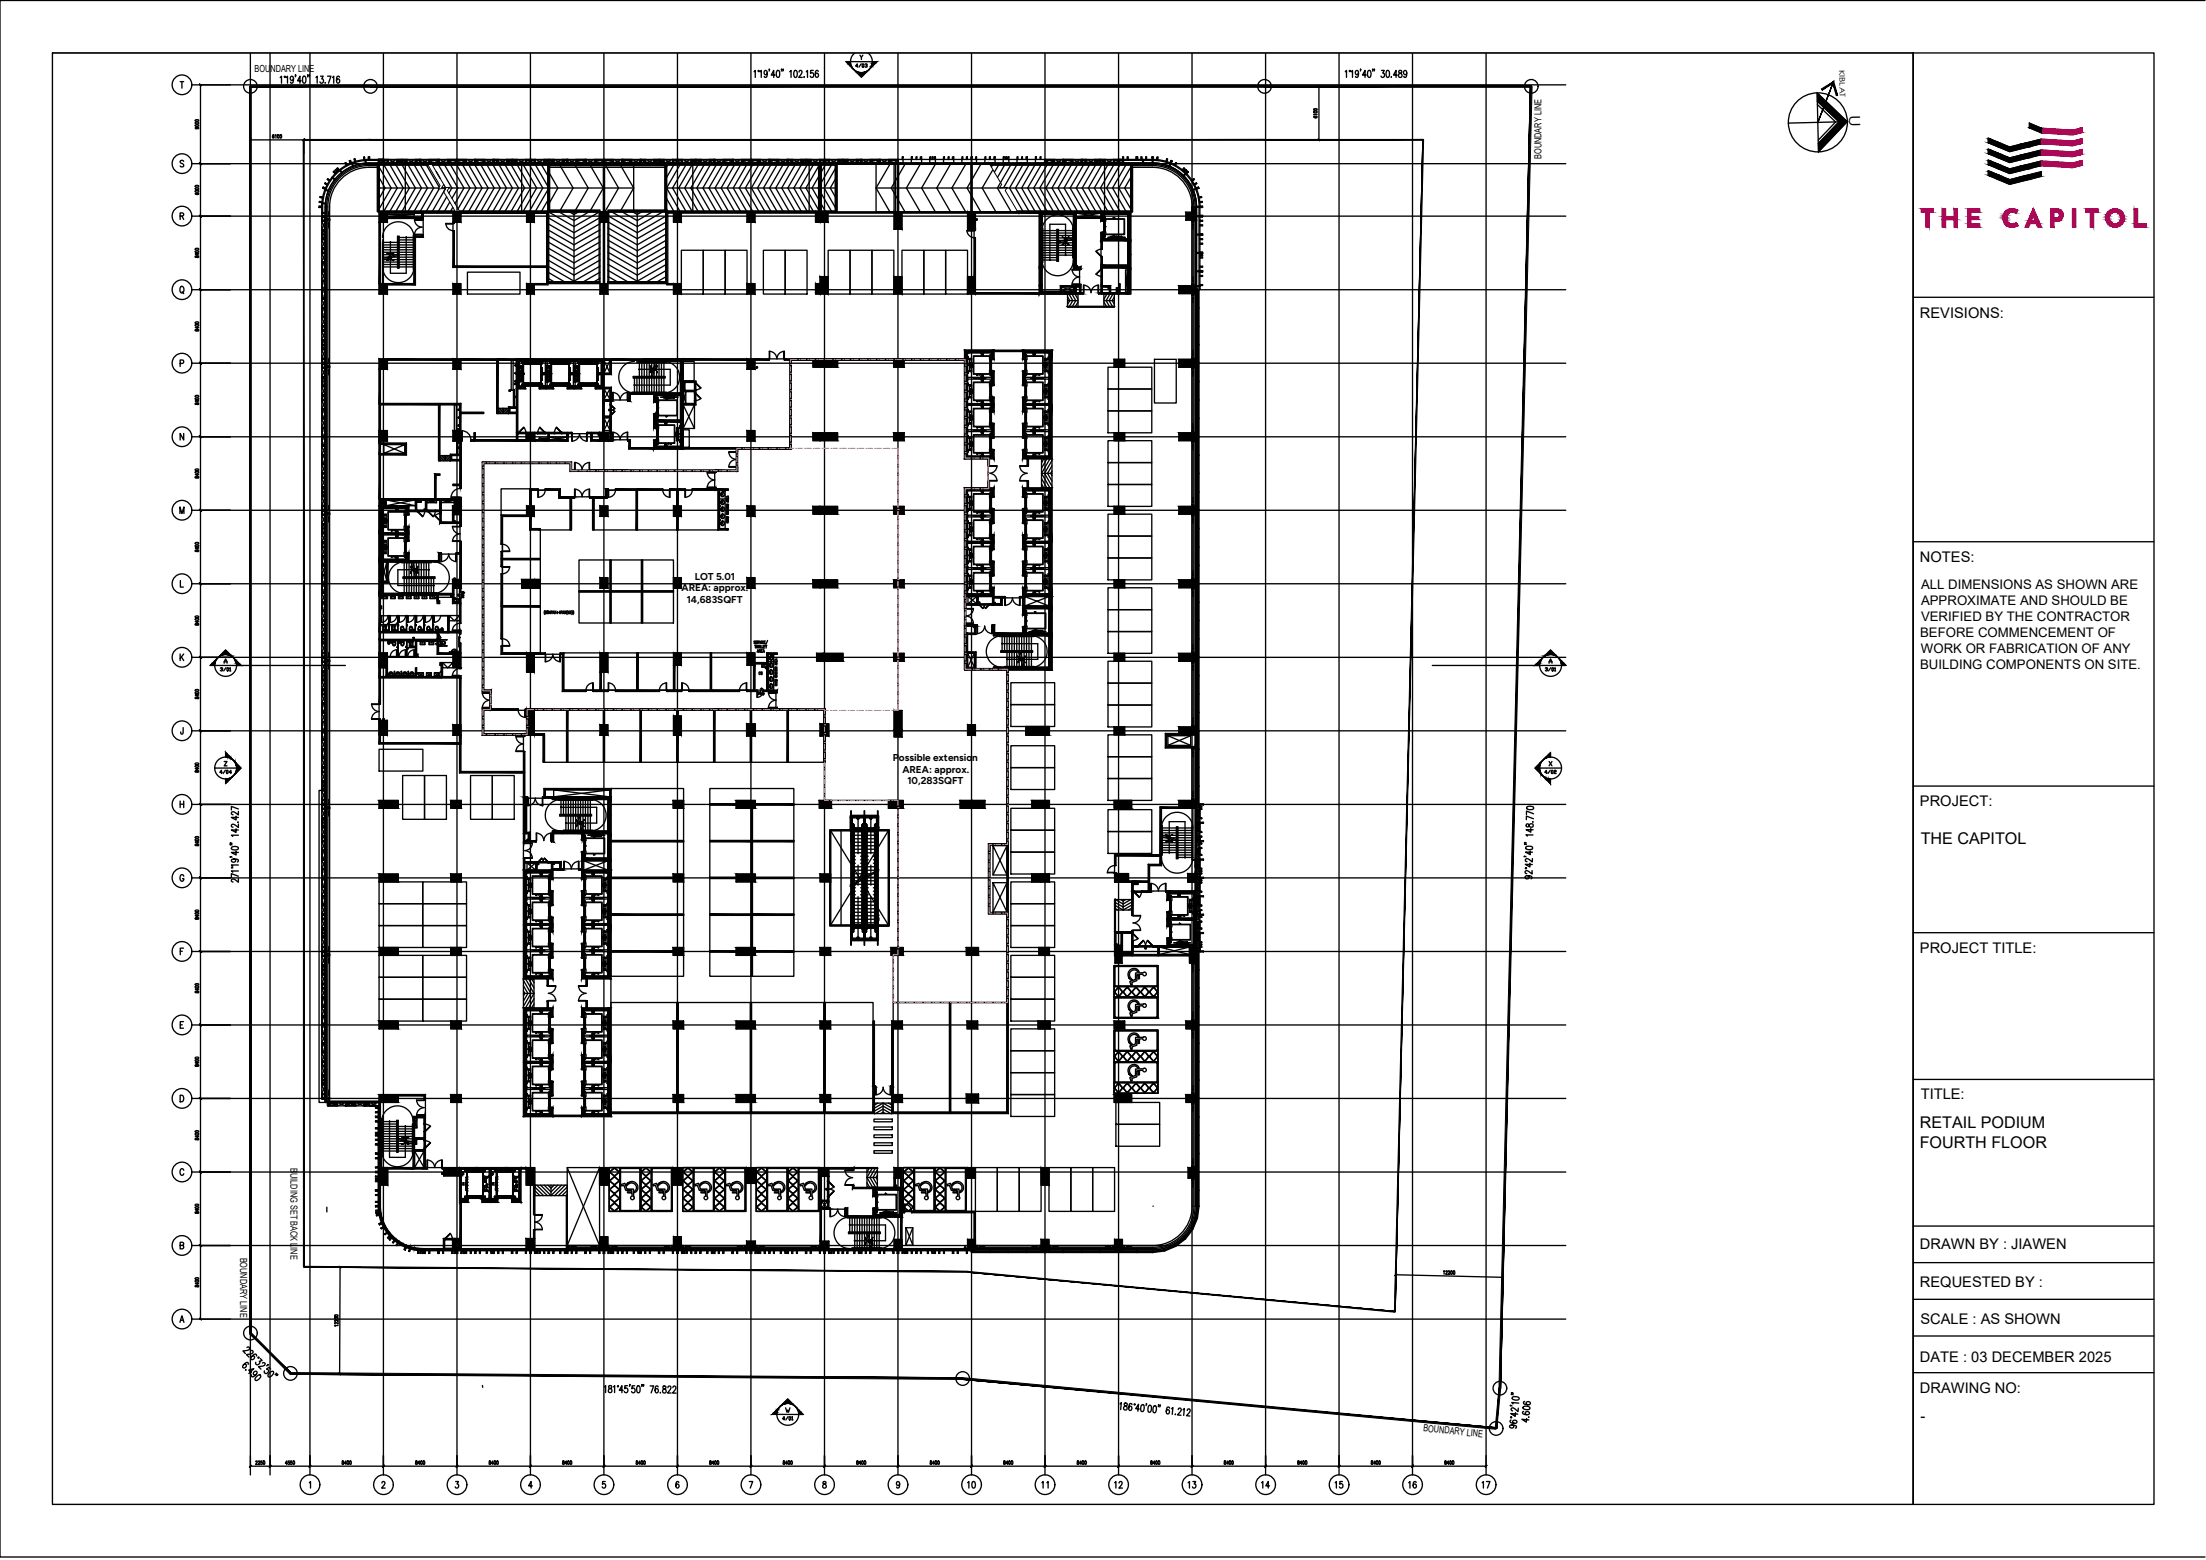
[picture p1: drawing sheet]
<svg xmlns="http://www.w3.org/2000/svg" width="420mm" height="297mm" viewBox="0 0 420 297" stroke-linecap="round" stroke-linejoin="round" font-family="sans-serif">
<defs><g id="words">
<g font-size="4.4">
<text x="183.1" y="284.7">10</text>
<text x="211" y="284.7">12</text>
<text x="225.1" y="284.7">13</text>
<text x="239.2" y="284.7">14</text>
<text x="252.9" y="284.7">15</text>
<text x="267.1" y="284.7">16</text>
<text x="281.2" y="284.7">17</text>
</g>
<text font-size="4" x="200.4" y="284.7" transform="rotate(-90 200.4 284.7)">11</text>
<text font-size="3.5" x="143.2" y="129.8">CS</text>
<g font-size="3.1">
<text x="365.8" y="160.8">THE CAPITOL</text>
<text x="365.7" y="214.8">RETAIL PODIUM</text>
<text x="365.6" y="218.6">FOURTH FLOOR</text>
</g>
<text font-size="2.9" x="352.2" y="22" transform="rotate(89 352.2 22)">U</text>
<g font-size="2.8">
<text x="365.7" y="60.5">REVISIONS:</text>
<text x="365.7" y="107">NOTES:</text>
<text x="365.7" y="153.5">PROJECT:</text>
<text x="365.7" y="181.4">PROJECT TITLE:</text>
<text x="365.8" y="209.3">TITLE:</text>
<text x="365.7" y="237.9">DRAWN BY : JIAWEN</text>
<text x="365.7" y="245.1">REQUESTED BY :</text>
<text x="365.8" y="252.1">SCALE : AS SHOWN</text>
<text x="365.7" y="259.3">DATE : 03 DECEMBER 2025</text>
<text x="365.7" y="265.2">DRAWING NO:</text>
<text x="365.8" y="270.5">-</text>
</g>
<g font-size="2.5">
<text x="365.9" y="112.2">ALL DIMENSIONS AS SHOWN ARE</text>
<text x="365.9" y="115.3">APPROXIMATE AND SHOULD BE</text>
<text x="365.9" y="118.3">VERIFIED BY THE CONTRACTOR</text>
<text x="365.7" y="121.3">BEFORE COMMENCEMENT OF</text>
<text x="365.9" y="124.4">WORK OR FABRICATION OF ANY</text>
<text x="365.7" y="127.4">BUILDING COMPONENTS ON SITE.</text>
</g>
<g font-size="1.9">
<text x="48.5" y="13.7">BOUNDARY LINE</text>
<text x="293.6" y="30.3" transform="rotate(-90 293.6 30.3)">BOUNDARY LINE</text>
<text x="129.8" y="112.6">AREA: approx.</text>
<text x="132.3" y="110.4">LOT 5.01</text>
<text x="130.8" y="114.9">14,683SQFT</text>
<text x="170.1" y="144.9">Possible extension</text>
<text x="171.9" y="147.1">AREA: approx.</text>
<text x="172.8" y="149.4">10,283SQFT</text>
<text x="55.3" y="222.4" transform="rotate(90 55.3 222.4)">BUILDING SET BACK LINE</text>
<text x="45.7" y="239.4" transform="rotate(90 45.7 239.4)">BOUNDARY LINE</text>
<text x="271" y="272.5" transform="rotate(6 271 272.5)">BOUNDARY LINE</text>
</g>
<text font-size="1.5" x="350.3" y="13.3" transform="rotate(89 350.3 13.3)">KIBLAT</text>
</g></defs>
<!-- layer: X11190-2-04-CORE$0$23-FLOOR-HID -->
<path d="M162.1 158.2h-3.9v18h3.9M167.2 158.2h2v18h-2" fill="none" stroke="#000" stroke-width=".25"/>
<!-- layer: X11190-2-04-CORE$0$21-WL -->
<g fill="none" stroke="#000" stroke-width=".25">
<path d="M72.2 42.3h.3v11.7h-.3zM73.8 40.3h6.8v1.5h-.2v-.2h-6.6v-.3h6.6v-.7h-6.6zM78.9 44.9h1.5v-.1h.2v.4h-1.5v9h-5.3v-.2h5.1zM80.4 41.6h.1M80.4 41.4h.1M86.3 42.3h.2v.2h-.2zM87.8 40.3h16.6v10.6h-18.1v-6.9h.2v6.7h17.6v-10.1h-16.3zM185.5 43.7h.3v.1h-.3zM185.5 45.3h.3v7.4h-.3zM185.8 55.7h12.2v.3h-12.2zM198 51.1h.5v3.3h-.5zM202 54.4h2.4v.3h-2.2v.8h-.2z"/>
<path d="M205 40.3h4.7v.3h-4.7zM205 41.3h4.7v.3h-4.7zM205 54.4h.6v-.2h.3v1.5h.4v.3h-1.3v-.3h.6v-1h-.6zM205 50.8h.9v.5h-.3v-.2h-.6zM205.6 54.4h.1M205.6 54.6h.1M205.7 55.8h.1M205.8 55.8h.1M209.7 51h.3v.2h-.3zM209.7 48.9h.3v1.6h-.3zM209.7 45.8h.3v1.6h-.3zM209.7 55.8h.1"/>
<path d="M209.9 55.8h.1M209.9 54.6h.1M210 54.4v-1.7h-.3v3h-.4v.3h5.5v-.3h-1.5v-1.7h-.2v1.7h-1.6v-1.3h-1.6M210 54.7h1.3v1h-1.3zM211.3 55.8h.1M211.5 55.8h.1M213.1 55.8h.1M213.3 55.8h.1M98.4 74h.2v9.7h1.6v.3h-1.8zM115 76.2h1.2v-2.2h-1.2v-.2h1.4v2.4h.2v.2h-.2v.7h-.2v-.7h-1.2v2.8h1.2v-.1h.2v4.7M115 79.5h1.2M115 79.3h.1"/>
<path d="M115 76.4h.1M115 68.3h7.6v.3h-6.2v2.7h-1.4v-.2h1.2v-2.5h-1.2zM115 76.2v-2.2h-.2v8.3h.2v-2.8M116.2 79.5v2.8h-.3v.3h.3v1.1h-.3v.3h.7v-.3h-.2M116.2 79.3h.1M116.2 68.5v.1M119.8 74.8h4.9v.3h-4.7v1.3h-.4v-.2h.2zM130.1 76.8h2.2v-.5h.2v.8h-2.4zM130.1 72.6h2.4v.2h-2.4zM130.1 74.3h2.4v.5h-.2v-.2h-2.2zM130.1 68.3h12.2v.3h-12.2zM143.8 68.3h2.7v.3h-2.7z"/>
<path d="M73.5 95h13v.2h-2.5v2.6h-.2v-.4h-.8v-.2h.8v-2h-2.5v2h.1v.2h-.5l.1-2.2h-1.6v2.2h-1.5v-.2h1.2v-2h-5.6zM79.3 95.2h.1M79.3 97.2h.1M81.1 95.2h.1M81.1 97.2h.1M81.2 95.2h.1M81.2 97.2h.1M83.8 99.2h.2v.2h2.2v-1.4h.2v1.4h1.2v-2.2h.3v3h-.3v-.5h-3.8zM83.8 97.2h.1M83.8 97.4h.1M83.8 95.2h.1M84 95.2h.1"/>
<path d="M86.2 99.4h.1M86.4 99.4h.1M87.6 99.6h.1M87.6 99.4h.1M98.6 82.4h.1M98.6 82.5h.1M101.9 82.3h.5v.3h-.5zM104.4 82.6h-.5v-.3h1.6v.3h-.9v1.1h3.3v-1.1h-.9v-.3h1.9v.3h-.7M104.4 82.5v1.3M104.6 82.5v.1M104.6 83.8h.1M108 82.5v.1"/>
<path d="M108.2 82.5v1.5h-6.3v-.3h2.5M112.6 82.5v.1M112.8 82.5v1.2h1.4v.3h-1.7v-1.4h-.6v-.3h2.3v.3h-1.4M116.2 82.4h.1M116.2 82.5h.1M116.2 83.8h.1M119.6 83.7h.4v1.5h4.5v.3h-4.7v-1.5h-.2zM130.1 85.2h20.4v-16.6h-1v-.3h1.2v17.2h-20.6zM188.2 87.3h.2v1.3h-.2zM188.2 91.6h.2v1.3h-.2zM195.9 87.3h-.3h.3M73.7 107h.2v3.9h-1.1v-.2h.9z"/>
<path d="M77.9 106.8h5.6v-1.6h.4v.3h-.1v1.5h-5.9zM87.6 103.2h.3v7.1h-.3v-4.8h-.6v-.3h.6zM87.6 105.3h.1M87.6 105.5h.1M183.7 118.8h.3v.2h2v.2h-.1v1.6h-1.6v-.2h1.3v-1.4h-1.6v1.4h-.3zM183.7 113.6h.3v1.4h2v-1.4h.3v1.4h.2v.2h-2.5v.6h-.3zM183.9 119h.1M183.9 115.2h.1M183.9 115h.1M183.9 119.2h.1M185.7 119.2h.1M185.8 119.2h.1"/>
<path d="M186.1 115h.1M186.2 115h.1M189 113.6h2.3v.2h-.4v1.4h-2.5v-.2h.6zM189 119h.4v1.6h-.2v-1.4h-.2zM189.1 115h.1M189.3 115h1.3v-1.2h-1.3v1.2M190.6 113.8h.1M190.8 113.8h.1M194.3 113.6h.7v1.8h-.2v-1.6h-.5zM72.2 137h.3v4.4h15v-12.3h.3v12.6h-15.6zM72.2 129.1h.3v4.9h-.3zM184.3 124.1h1.6v3.2h3.3v.3h-4.9v-.3h1.3v-2.9h-1.3z"/>
<path d="M185.7 127.3h.1M222 139.7h5.9v2.7h-5.9zM222.2 139.9h5.4v2.3h-5.4zM99.7 151.7h.7v.3h-.7zM103.6 150.1h12.8v1.6h-.3v-1.3h-12.2v1.3h1.3v.3h-1.8v-.3h.2zM103.7 151.8h.1M103.8 151.8h.1M105.2 158.7h.3v1.6h-.4v-.2h.1zM99.9 164.1h2.5v.2h-.1M99.9 164.3h.1M99.9 160.3h.1M99.9 164.1v-.6h-.2v2.2h.2v-1.4h2.1v1.4h.3v-1.4"/>
<path d="M99.9 160.1v-1.4h-.2v1.8h.2v-.2h2.2v-.2h-1.2v-1.6h-.6v.2h.3v1.4h-.7M100.6 160.1h.1M102.1 164.3h.1M102.3 164.3h.1M104.4 164.1h2.5v1.3h.4v.3h-2.3v-1.4h-.6zM105.1 164.3h.1M105.2 164.3h.1M105.3 164.3h1.3v1.1h-1.3zM106.6 165.4v.1M110.8 163.9h.2v1.8h-.7v-.3h.5zM188.3 160.7h3.7v13.3h-3.7zM188.5 160.9h3.3v12.8h-3.3z"/>
<path d="M212.3 177.4h3.2v-.2h.3v.5h-2v2.3h-.3v-2.3h-1v2.3h-.2zM212.3 166.3h.2zM213.6 177.6h.1M213.8 177.6h.1M215.8 168h.1M215.8 169.9h.1M215.8 169.7h.1M218.7 168v1.7h-1.3v.2h1.7v-.2h-.2M218.7 167.8h.1M218.7 168h-2.9v1.7h.1v.2h-.1M218.7 169.7h.1M221 163v1.6h-2.3v3.2h-3.8v.2h.7l-.1 6.3h.3v-4.4"/>
<path d="M221 162.8h.1M221 163h-8.5v1.7h-.2v-2h8.7v-9h6.9v11.4h-.3v-11.2h-6.4v10.9h-2.3v4.9M222.1 169.7h.2v.2h-.2zM227.6 168h.3v1.7h-.3zM227.6 166.1h.3v.2h-.3zM104.4 191.9h-.2h.2M104.4 186.4h-.2h.2M111.6 190.7h.3v1.2h-.3zM111.6 186.4h.3v1.2h-.3zM215.8 181.8h.1M215.8 180.1h.1M215.8 180.3h.1"/>
<path d="M215.8 180.3h.9v-.2h-.9v-.9h-.3l.1 2.6M215.8 180.3v1.4h4.7M220.5 180.3h-.8v-.2h2.6v.2h-1.5v1.4h5.7v.3h-12.7v-.3h1.7M220.5 180.3l.1 1.5M220.6 180.3h.1M220.7 180.3h.1M220.7 181.8h.1M72.2 209.9h.3v2h-.3zM75.9 208.4h5.1v1h-.2v-.7h-4.9zM78.9 216.7h.1M78.9 216.9h.1M78.9 219h1.9"/>
<path d="M78.9 219.1h.1M79 219.2h1.8v3.1h-1.8zM80.8 212.6v-.2h.2v1.6h-.2v-1.2h-1.8v3.9h1.8v-1.2h.2v1.7h-.2v-.3h-1.8v2M80.8 218.9v-.2h.2v3.6h.3v.3h-9.1v-9.7h.3v9.4h6.2M80.8 216.7h.1M80.8 216.9h.1M80.8 219.1h.1M80.8 212.8h.1M80.8 212.6h-2.1v9.8M72.2 225.7h.3a14.3 14.3 0 0 0 .6 7.1 8.1 8.1 0 0 0 7.4 5h4v-2h.2v2h1.5v.2h-5.7a8.3 8.3 0 0 1-8.3-8.3zM78.9 222.3v.1M80.8 222.3v.1"/>
<path d="M81 222.3v.1M84.3 222.3h3.2v.3h-3.2zM84.5 237.8h.1M84.7 237.8h.1M86.2 235.8h.8v.3h-.8zM87.6 228.9h.3v6.9h-.3zM87.9 237.8h12.3v.2h-12.3zM99.2 222.3h1v.3h-1zM101.6 234.2h.3v1.6h-.3zM101.6 225.7h.3v5.5h-.3zM156.4 228.8h.1M156.4 230h.1"/>
<path d="M156.4 230.2h.1M156.4 228.6h.1M156.4 228.8h1.2v1.2h-1.2zM157.6 228.5v-.6h.3l-.1 2.1M157.6 224h.3v.9h-.3zM157.6 228.8h.1M157.6 228.6l-1.2-.1v-4.5h-.2v12.3h.2v-6.1h1.6v-.2h-.1M157.6 230h.1M157.9 237.8h.2v.2h-.2zM157.9 222.3h4.7v.4h-.2v-.1h-4.5zM159.1 237.8h11.2v.2h-11.2zM161 230h.5v1.5h5v.2h-5.3v-1.5h-.2z"/>
<path d="M162.4 225.7h.2v.4h3.7v.2h-3.9zM170.3 224.3h.2v1.8h-.2zM171.5 224.3h.3v1.8h-.3zM171.5 231.7h.3v6.1h13.7v-6.9h-11.8v-.2h12.1v7.3h-14.3zM171.9 230.7h.3v.2h-.3z"/>
</g>
<g fill="#000" stroke="#000" stroke-width=".19">
<path d="M72.4 229.7v1.6l-.1-.8z"/>
<path d="M72.4 42.3l-.2 11.7h.2zM72.2 42.3h.2l-.2 11.7z"/>
<path d="M73.8 54v.2h5.3zM73.8 54h5.1l.2 .2z"/>
<path d="M73.8 40.4v.1h6.6zM73.8 40.4h6.8l-.2 .1z"/>
<path d="M79.1 45.1l-.2 8.9 .2 .2zM78.9 45l.2 .1-.2 8.9z"/>
<path d="M78.9 45l.2 .1h1.5zM78.9 45h1.5l.2 .1z"/>
<path d="M73.8 41.4l6.6 .1v-.1zM73.8 41.4l6.6 .1h-6.6z"/>
<path d="M80.4 41.5v.3zM80.4 41.5v.3z"/>
<path d="M80.4 40.5v1zM80.4 40.5v.9z"/>
<path d="M73.8 41.5h6.6zM73.8 41.5l6.6 .1z"/>
<path d="M80.6 41.5l-.2 .3h.2zM80.4 41.5h.2l-.2 .3z"/>
<path d="M80.6 40.4l-.2 1.1h.2zM80.4 40.5l.2-.1-.2 1.1z"/>
<path d="M80.6 44.8l-.2 .2 .2 .1zM80.4 44.8h.2l-.2 .2z"/>
<path d="M86.3 50.9h18l-17.8-.2zM86.5 50.7h17.6l.2 .2z"/>
<path d="M86.5 44l-.2 6.9 .2-.2zM86.3 44h.2l-.2 6.9z"/>
<path d="M86.5 42.3l-.2 .2h.2zM86.3 42.3h.2l-.2 .2z"/>
<path d="M87.8 40.4v.1h16.3zM87.8 40.4h16.5l-.2 .1z"/>
<path d="M104.1 40.5v10.2l.2-10.3zM104.3 40.4v10.5l-.2-.2z"/>
<path d="M185.6 43.7v.1l.2-.1zM185.6 43.8l.2-.1v.1z"/>
<path d="M185.6 45.3v7.4l.2-7.4zM185.8 45.3v7.4h-.2z"/>
<path d="M198 51.1v3.3l.5-3.3zM198.5 51.1v3.3h-.5z"/>
<path d="M198 51.1v3.3l.5-3.3zM198.5 51.1v3.3h-.5z"/>
<path d="M185.8 55.8l12.2 .2v-.2zM185.8 55.8l12.2 .2h-12.2z"/>
<path d="M202.2 54.6l-.2 .9h.2zM202 54.4l.2 .2-.2 .9z"/>
<path d="M202 54.4l.2 .2h2.2zM202 54.4h2.4v.2z"/>
<path d="M205 40.4v.1h4.7zM205 40.4h4.7v.1z"/>
<path d="M205 41.4v.1h4.7zM205 41.4h4.7v.1z"/>
<path d="M205 55.8v.2h.7zM205 55.8h.7v.2z"/>
<path d="M205 55.8h.7zM205 55.8h.7z"/>
<path d="M205 50.9v.1h.7zM205 50.9h.8l-.1 .1z"/>
<path d="M205 54.5l.7 .1zM205 54.5h.7z"/>
<path d="M205 54.4l.7 .1zM205 54.4l.7 .1z"/>
<path d="M205.7 54.2v.2zM205.7 54.2v.3z"/>
<path d="M205.7 54.5v1.3zM205.7 54.5v1.3z"/>
<path d="M205.7 51v.3l.1-.4zM205.8 50.9v.4h-.1z"/>
<path d="M205.7 54.5v1.3zM205.7 54.5v1.3z"/>
<path d="M205.7 54.2v.3l.1-.3zM205.8 54.2v.3h-.1z"/>
<path d="M205.7 55.8v.2h.6zM205.7 55.8h.6v.2z"/>
<path d="M205.7 55.8h.6zM205.8 55.8h.5z"/>
<path d="M205.7 54.5v1.3zM205.8 54.5l-.1 1.3z"/>
<path d="M209.3 55.8v.2h.5zM209.3 55.8h.5v.2z"/>
<path d="M209.3 55.8h.5zM209.3 55.8h.5z"/>
<path d="M209.8 55.8v.2h1.6zM209.8 55.8h1.6v.2z"/>
<path d="M209.8 55.8h1.6zM209.9 55.8h1.5z"/>
<path d="M209.8 54.5v1.3zM209.7 54.5v1.3z"/>
<path d="M209.9 54.5l-.1 1.3zM209.8 54.5v1.3z"/>
<path d="M209.9 52.7l-.2 1.8h.2zM209.7 52.7h.2l-.2 1.8z"/>
<path d="M209.9 54.4l1.5 .1zM209.9 54.4h1.6z"/>
<path d="M209.9 54.6v1.2zM209.9 54.5v1.3z"/>
<path d="M209.9 52.7v1.8zM209.9 52.7v1.8z"/>
<path d="M209.9 51l-.2 .2h.2zM209.7 51h.2l-.2 .2z"/>
<path d="M209.9 54.5l1.4 .1zM209.9 54.5h1.5z"/>
<path d="M209.9 48.9l-.2 1.6h.2zM209.7 48.9h.2l-.2 1.6z"/>
<path d="M209.9 45.8l-.2 1.6h.2zM209.7 45.8h.2l-.2 1.6z"/>
<path d="M211.4 55.8v.2h1.8zM211.4 55.8h1.8v.2z"/>
<path d="M211.4 55.8h1.8zM211.5 55.8h1.7z"/>
<path d="M211.4 54.5v1.3zM211.4 54.5l-.1 1.3z"/>
<path d="M211.5 54.4l-.1 1.4zM211.5 54.4l-.1 1.4z"/>
<path d="M213.1 54v1.8zM213.2 54v1.8z"/>
<path d="M213.2 55.8v.2h1.6zM213.2 55.8h1.6v.2z"/>
<path d="M213.2 55.8h1.6zM213.3 55.8h1.5z"/>
<path d="M213.2 54v1.8zM213.3 54l-.1 1.8z"/>
<path d="M114.8 74v2.3l.2-2.3zM115 74v2.3h-.2z"/>
<path d="M114.8 76.3v3.1l.2-3.1zM115 76.3v3.1h-.2z"/>
<path d="M114.8 79.4v2.9l.2-2.9zM115 79.4v2.9h-.2z"/>
<path d="M115 74v2.3zM115 74v2.3z"/>
<path d="M115 76.3v3.1zM115 76.4v3z"/>
<path d="M115 79.4v2.9zM115 79.5v2.8z"/>
<path d="M115 79.3l1.3 .1zM115 79.3l1.3 .1z"/>
<path d="M115 79.4v.1h1.2zM115 79.4h1.3l-.1 .1z"/>
<path d="M115 76.2l1.3 .1-.1-.1zM115 76.2l1.3 .1h-1.3z"/>
<path d="M115 71.1l1.4 .2-.2-.2zM115 71.1l1.4 .2h-1.4z"/>
<path d="M116.2 79.1v.2zM116.3 79.1v.3z"/>
<path d="M116.3 79.4l-.1 3zM116.3 79.4v3.1z"/>
<path d="M116.2 74v2.2l.1-2.3zM116.3 73.9v2.4l-.1-.1z"/>
<path d="M116.2 76.4v.7l.1-.8zM116.3 76.3v.8h-.1z"/>
<path d="M116.2 68.5v2.6l.1-2.6zM116.3 68.5v2.7l-.1-.1z"/>
<path d="M116.3 79.1v.3l.1-.3zM116.4 79.1v.3h-.1z"/>
<path d="M116.3 79.4v3.1l.1-3.1zM116.4 79.4v3.1h-.1z"/>
<path d="M115 68.4l1.3 .1v-.1zM115 68.4l1.3 .1h-1.3z"/>
<path d="M115 68.5h1.3zM115 68.5h1.2z"/>
<path d="M115 76.3h1.3zM115 76.3l1.2 .1z"/>
<path d="M116.4 73.8l-.1 2.5zM116.4 73.8l-.1 2.5z"/>
<path d="M116.3 76.3v.8zM116.4 76.4l-.1 .7z"/>
<path d="M116.3 68.5v2.7zM116.4 68.5v2.8z"/>
<path d="M115 73.8l1.2 .2 .2-.2zM115 73.8l1.2 .2h-1.2z"/>
<path d="M116.4 76.2l.2 .1zM116.4 76.2l.2 .1h-.3z"/>
<path d="M116.3 76.3l.3 .1zM116.3 76.3l.3 .1z"/>
<path d="M119.6 76.2l.4 .2zM119.6 76.2l.4 .2h-.4z"/>
<path d="M120 75l-.2 1.2 .2 .2zM119.8 74.9l.2 .1-.2 1.2z"/>
<path d="M116.3 68.4l6.3 .1v-.1zM116.3 68.4l6.3 .1h-6.3z"/>
<path d="M116.3 68.5h6.3zM116.3 68.5h6.3z"/>
<path d="M119.8 74.9l4.9 .1v-.1zM119.8 74.9l4.9 .1h-4.7z"/>
<path d="M130.1 74.4v.1h2.2zM130.1 74.4h2.4l-.2 .1z"/>
<path d="M130.1 76.9l2.4 .2-.2-.2zM130.1 76.9l2.4 .2h-2.4z"/>
<path d="M130.1 72.6l2.2 .2 .2-.2zM130.1 72.6l2.2 .2h-2.2z"/>
<path d="M132.5 76.3l-.2 .6 .2 .2zM132.3 76.3h.2l-.2 .6z"/>
<path d="M132.5 74.4l-.2 .4h.2zM132.3 74.5l.2-.1-.2 .4z"/>
<path d="M132.5 72.6l-.2 .2h.2zM132.5 72.6l-.2 .2z"/>
<path d="M130.1 68.4l12.2 .1v-.1zM130.1 68.4l12.2 .1h-12.2z"/>
<path d="M143.8 68.4l2.7 .1v-.1zM143.8 68.4l2.7 .1h-2.7z"/>
<path d="M149.5 68.4l1 .1 .2-.1zM149.5 68.4l1 .1h-1z"/>
<path d="M77.9 97.2h1.3zM77.9 97.2h1.3z"/>
<path d="M73.5 95l5.7 .1v-.1zM73.5 95l5.7 .1h-5.7z"/>
<path d="M73.5 95.1h5.7zM73.5 95.1l5.6 .1z"/>
<path d="M79.2 95.1v2.1zM79.1 95.2v2z"/>
<path d="M77.9 97.2l1.3 .2v-.2zM77.9 97.2l1.3 .2h-1.3z"/>
<path d="M79.3 95.2l-.1 2h.1zM79.2 95.1l.1 .1-.1 2z"/>
<path d="M79.3 97.2h.1zM79.2 97.2h.2z"/>
<path d="M79.2 97.2l.2 .2v-.2zM79.2 97.2l.2 .2h-.2z"/>
<path d="M81.1 95.2v2zM81.2 95.1v2.1z"/>
<path d="M80.9 97.2h.3zM80.9 97.2h.3z"/>
<path d="M79.2 95l2 .1v-.1zM79.2 95l2 .1h-2z"/>
<path d="M79.2 95.1h2zM79.2 95.1l1.9 .1z"/>
<path d="M81.2 95.1v2.1zM81.2 95.2v2z"/>
<path d="M80.9 97.2l.3 .2v-.2zM80.9 97.2l.3 .2h-.3z"/>
<path d="M81.2 97.2h.2zM81.2 97.2h.2z"/>
<path d="M81.2 97.2l.2 .2v-.2zM81.2 97.2l.2 .2h-.2z"/>
<path d="M83.9 99.5l-.1 .1h2.5zM83.9 99.5h2.4v.1z"/>
<path d="M83 97.2l.9 .1zM83 97.2l.9 .1z"/>
<path d="M83.8 95.2v2zM83.9 95.2v2.1z"/>
<path d="M83.9 97.3l-.1 .5zM83.9 97.3l-.1 .5z"/>
<path d="M83.8 99.2v.4l.2-.4zM84 99.2l-.2 .4z"/>
<path d="M83 97.3h.9zM83 97.3l.8 .1z"/>
<path d="M83.9 95.2v2.1zM83.9 95.1v2.2z"/>
<path d="M83.9 97.3v.5l.1-.5zM84 97.3v.5h-.1z"/>
<path d="M81.2 95l2.7 .1v-.1zM81.2 95l2.7 .1h-2.7z"/>
<path d="M81.2 95.1h2.7zM81.2 95.1l2.6 .1z"/>
<path d="M83.9 95.1v2.2zM84 95.2l-.1 2.1z"/>
<path d="M83.9 99.5h2.4zM84 99.4l2.3 .1z"/>
<path d="M86.3 99.5l1.4 .1zM86.3 99.5h1.4z"/>
<path d="M86.3 99.5h1.4zM86.3 99.5h1.4z"/>
<path d="M86.3 99.5h1.4zM86.4 99.4l1.3 .1z"/>
<path d="M86.3 98v1.5zM86.2 98v1.4z"/>
<path d="M86.4 98l-.1 1.5zM86.3 98v1.5z"/>
<path d="M83.9 95l2.6 .1v-.1zM83.9 95l2.6 .1h-2.6z"/>
<path d="M83.9 95.1l2.6 .1zM83.9 95.1l2.6 .1z"/>
<path d="M87.7 97.2v2.3zM87.7 97.2v2.2z"/>
<path d="M87.8 97.2l-.1 2.3h.1zM87.7 97.2h.1l-.1 2.3z"/>
<path d="M98.5 82.5l-.1 1.5 .1-.2zM98.4 82.5h.1l-.1 1.5z"/>
<path d="M98.5 74l-.1 8.5h.1zM98.4 74h.1l-.1 8.5z"/>
<path d="M98.6 82.5l-.1 1.3zM98.5 82.5v1.3z"/>
<path d="M98.6 74l-.1 8.5zM98.5 74v8.5z"/>
<path d="M98.6 82.4l.1 .1zM98.6 82.4l.1 .1z"/>
<path d="M98.5 82.5h.2zM98.5 82.5h.2z"/>
<path d="M98.6 83.8l1.6 .2v-.2zM98.6 83.8l1.6 .2h-1.8z"/>
<path d="M101.9 82.4l.5 .1v-.1zM101.9 82.4l.5 .1h-.5z"/>
<path d="M101.9 83.8h2.6zM101.9 83.8h2.6z"/>
<path d="M101.9 83.8l2.6 .2v-.2zM101.9 83.8l2.6 .2h-2.6z"/>
<path d="M103.9 82.4l.6 .1v-.1zM103.9 82.4l.6 .1h-.6z"/>
<path d="M103.9 82.5h.6zM103.9 82.5h.5z"/>
<path d="M104.5 82.5v1.3zM104.4 82.5v1.3z"/>
<path d="M104.6 82.5l-.1 1.3h.1zM104.5 82.5h.1l-.1 1.3z"/>
<path d="M104.5 82.4l1 .1v-.1zM104.5 82.4l1 .1h-1z"/>
<path d="M104.5 82.5h1zM104.5 82.5h1z"/>
<path d="M104.6 83.8h3.4zM104.5 83.8h3.5z"/>
<path d="M104.5 83.8l3.7 .2-.2-.2zM104.5 83.8l3.7 .2h-3.7z"/>
<path d="M108.1 82.5l-.1 1.3 .1 .1zM108 82.5h.1l-.1 1.3z"/>
<path d="M107 82.4l1.1 .1v-.1zM107 82.4l1.1 .1h-1.1z"/>
<path d="M107 82.5h1.1zM107 82.5h1z"/>
<path d="M108.2 82.5v1.5zM108.1 82.5v1.4z"/>
<path d="M108.1 82.4l.8 .1v-.1zM108.1 82.4l.8 .1h-.8z"/>
<path d="M108.1 82.5h.8zM108.1 82.5h.8z"/>
<path d="M111.9 82.4l.7 .1v-.1zM111.9 82.4l.7 .1h-.7z"/>
<path d="M111.9 82.5h.7zM111.9 82.5h.7z"/>
<path d="M112.6 82.5v1.5zM112.6 82.5v1.5z"/>
<path d="M112.8 82.5l-.2 1.4 .2-.1zM112.6 82.5h.2l-.2 1.4z"/>
<path d="M112.8 83.8l1.4 .2v-.2zM112.6 84l.2-.2 1.4 .2z"/>
<path d="M112.6 82.4l1.6 .1v-.1zM112.6 82.4l1.6 .1h-1.6z"/>
<path d="M112.6 82.5h1.6zM112.6 82.5h1.6z"/>
<path d="M116.3 82.5l-.1 1.3zM116.3 82.5v1.3z"/>
<path d="M115.9 82.4l.4 .1zM115.9 82.4l.4 .1z"/>
<path d="M115.9 83.8h.4zM115.9 83.8h.4z"/>
<path d="M116.3 82.5v1.3zM116.3 82.5v1.3z"/>
<path d="M115.9 82.5h.4zM115.9 82.5h.3z"/>
<path d="M116.3 82.5v1.3zM116.4 82.5l-.1 1.3z"/>
<path d="M115.9 83.8l.4 .2v-.2zM115.9 83.8l.4 .2h-.4z"/>
<path d="M116.4 83.8h.2zM116.3 83.8h.3z"/>
<path d="M116.3 83.8l.3 .2v-.2zM116.3 83.8l.3 .2h-.3z"/>
<path d="M119.8 85.5h4.7l-4.5-.2zM120 85.3h4.5v.2z"/>
<path d="M120 83.8l-.2 1.7 .2-.2zM119.8 84l.2-.2-.2 1.7z"/>
<path d="M119.6 83.8l.2 .2 .2-.2zM119.6 83.8l.2 .2h-.2z"/>
<path d="M130.1 85.3v.2h20.6zM130.1 85.3h20.4l.2 .2z"/>
<path d="M150.7 68.4l-.2 16.9 .2 .2zM150.7 68.4l-.2 16.9v-16.8z"/>
<path d="M188.2 87.3v1.3l.2-1.3zM188.4 87.3v1.3h-.2z"/>
<path d="M188.2 91.6v1.3l.2-1.3zM188.4 91.6v1.3h-.2z"/>
<path d="M195.6 87.3h.2zM195.6 87.3h.2z"/>
<path d="M73.7 107v3.7l.2-3.7zM73.9 107v3.9l-.2-.2z"/>
<path d="M72.8 110.7l1.1 .2-.2-.2zM72.8 110.7l1.1 .2h-1.1z"/>
<path d="M77.9 106.8v.2h5.8zM77.9 106.8h5.7l.1 .2z"/>
<path d="M83.6 105.3l.3 .2zM83.6 105.3h.3v.2z"/>
<path d="M83.7 105.5l-.1 1.3 .1 .2zM83.6 105.3l.1 .2-.1 1.3z"/>
<path d="M87 105.4l.7 .1zM87 105.4h.7z"/>
<path d="M87 105.3v.1h.7zM87 105.3h.7v.1z"/>
<path d="M87.7 105.4v4.9zM87.7 105.4v4.9z"/>
<path d="M87.7 103.2v2.2zM87.7 103.2v2.1z"/>
<path d="M87.7 99.5v.7zM87.7 99.5v.7z"/>
<path d="M87.8 105.4l-.1 4.9h.1zM87.7 105.4h.1l-.1 4.9z"/>
<path d="M87.8 103.2l-.1 2.2h.1zM87.7 103.2h.1l-.1 2.2z"/>
<path d="M87.8 99.5l-.1 .7h.1zM87.7 99.5h.1l-.1 .7z"/>
<path d="M183.9 118.8l-.2 .3h.2zM183.7 118.8h.2l-.2 .3z"/>
<path d="M183.9 115.1l-.2 .7h.2zM183.7 115.1h.2l-.2 .7z"/>
<path d="M183.9 113.6l-.2 1.5h.2zM183.7 113.6h.2l-.2 1.5z"/>
<path d="M183.9 115l2.3 .1zM183.9 115l2.3 .1z"/>
<path d="M183.9 115h2.3zM183.9 115h2.3z"/>
<path d="M183.9 118.8v.3zM183.9 118.8v.3z"/>
<path d="M183.9 115.2v.6zM183.9 115.1v.7z"/>
<path d="M183.9 113.6v1.5zM183.9 113.6v1.5z"/>
<path d="M183.9 115.1v.1h2.3zM183.9 115.1h2.3v.1z"/>
<path d="M185.7 119.2v1.4v-1.5zM185.7 119.1v1.6z"/>
<path d="M183.9 119l1.8 .1zM183.9 119l1.8 .1z"/>
<path d="M183.9 119.1h1.8zM183.9 119.1h1.8z"/>
<path d="M183.9 119.1h1.8zM183.9 119.1l1.8 .1z"/>
<path d="M185.7 119.1v1.6l.1-1.5zM185.8 119.2v1.6l-.1-.1z"/>
<path d="M185.7 119l.3 .1v-.1zM185.7 119l.3 .1h-.3z"/>
<path d="M185.7 119.1l.3 .1zM185.7 119.1l.3 .1z"/>
<path d="M186.2 115v.2h.3zM186.2 115h.3v.2z"/>
<path d="M186.2 115h.3zM186.2 115h.3z"/>
<path d="M186.2 113.6v1.4zM186.1 113.6v1.4z"/>
<path d="M186.2 113.6v1.4zM186.2 113.6v1.4z"/>
<path d="M188.4 115v.2h.8zM188.4 115h.8v.2z"/>
<path d="M188.4 115h.8zM188.4 115h.8z"/>
<path d="M189.2 113.7l-.1 1.3h.1zM189.1 113.6l.1 .1-.1 1.3z"/>
<path d="M189.2 115v.2h1.6zM189.2 115h1.5l.1 .2z"/>
<path d="M189.2 115h1.5zM189.3 115h1.4z"/>
<path d="M189.1 113.6l.1 .2h1.5zM189.1 113.6h1.6v.2z"/>
<path d="M189.3 113.8l-.1 1.2zM189.2 113.7v1.3z"/>
<path d="M189.2 113.8h1.4zM189.2 113.8h1.5z"/>
<path d="M189 119l.2 .2 .2-.2zM189 119l.2 .2h-.2z"/>
<path d="M190.7 113.6v.2h.6zM190.7 113.6h.6v.2z"/>
<path d="M190.7 113.8v1.3zM190.6 113.8h.1l-.1 1.2z"/>
<path d="M190.7 113.8h.6zM190.7 113.8h.6z"/>
<path d="M190.8 113.8l-.1 1.3 .1 .1zM190.7 113.8h.1l-.1 1.3z"/>
<path d="M194.3 113.6v.2h.5zM194.3 113.6h.7l-.2 .2z"/>
<path d="M195 113.6l-.2 1.8h.2zM195 113.6l-.2 1.8v-1.6z"/>
<path d="M72.4 129.1l-.2 4.9h.2zM72.2 129.1h.2l-.2 4.9z"/>
<path d="M183.9 119.1l-.2 1.5h.2zM183.7 119.1h.2l-.2 1.5z"/>
<path d="M183.9 119.2v1.4zM183.9 119.1v1.5z"/>
<path d="M184.3 124.2v.2h1.4zM184.3 124.2h1.5l-.1 .2z"/>
<path d="M185.7 124.3v3zM185.7 124.3v3.1z"/>
<path d="M184.3 120.6l1.5 .2-.1-.2zM184.3 120.6l1.5 .2h-1.5z"/>
<path d="M184.3 127.3l1.4 .1zM184.3 127.3l1.4 .1z"/>
<path d="M185.7 124.3v3.1l.1-3.2zM185.8 124.2v3.1l-.1 .1z"/>
<path d="M184.3 127.4l1.4 .1v-.1zM184.3 127.4l1.4 .1h-1.4z"/>
<path d="M185.8 127.3l3.4 .1zM185.7 127.4h3.5z"/>
<path d="M185.7 127.4l3.5 .1v-.1zM185.7 127.4l3.5 .1h-3.5z"/>
<path d="M189.4 119l-.2 1.6h.2zM189.4 119l-.2 1.6v-1.4z"/>
<path d="M222 139.7v2.7l.2-2.5zM222.2 139.9v2.3l-.2 .2z"/>
<path d="M222 139.7l.2 .2h5.4zM222 139.7h5.8l-.2 .2z"/>
<path d="M227.6 139.9v2.3l.2-2.5zM227.8 139.7v2.7l-.2-.2z"/>
<path d="M72.4 137l-.2 4.6 .2-.2zM72.2 137h.2l-.2 4.6z"/>
<path d="M72.4 141.4l15.3 .2-.1-.2zM72.4 141.4l15.3 .2h-15.5z"/>
<path d="M87.7 129.1l-.1 12.3 .1 .2zM87.6 129.1h.1l-.1 12.3z"/>
<path d="M99.7 151.8l.7 .1v-.1zM99.7 151.8l.7 .1h-.7z"/>
<path d="M100.3 158.5l.3 .2 .2-.2zM100.3 158.5l.3 .2h-.3z"/>
<path d="M103.4 151.8h.3zM103.4 151.8h.3z"/>
<path d="M103.4 151.8l.3 .1v-.1zM103.4 151.8l.3 .1h-.3z"/>
<path d="M103.7 150.3v1.5zM103.7 150.2v1.6z"/>
<path d="M103.8 150.4l-.1 1.4zM103.7 150.3v1.5z"/>
<path d="M103.8 151.8h1.4zM103.7 151.8h1.5z"/>
<path d="M103.7 151.8l1.5 .1v-.1zM103.7 151.8l1.5 .1h-1.5z"/>
<path d="M116.3 150.2l-.2 1.5h.2zM116.1 150.4l.2-.2-.2 1.5z"/>
<path d="M103.7 150.2l12.4 .2 .2-.2zM103.7 150.2l12.4 .2h-12.3z"/>
<path d="M221 153.7v9.1zM221 153.7v9.2z"/>
<path d="M221 153.7v9.2l.2-9zM221.2 153.9v9h-.2z"/>
<path d="M222 142.4h5.8l-5.6-.2zM222.2 142.2h5.4l.2 .2z"/>
<path d="M227.6 153.9v11.2l.2-11.4zM227.8 153.7v11.4h-.2z"/>
<path d="M221 153.7l6.6 .2 .2-.2zM221 153.7l6.6 .2h-6.4z"/>
<path d="M99.9 164.2l-.2 1.5h.2zM99.7 164.2h.2l-.2 1.5z"/>
<path d="M99.9 163.5l-.2 .7h.2zM99.7 163.5h.2l-.2 .7z"/>
<path d="M99.9 160.2l-.2 .3h.2zM99.7 160.2h.2l-.2 .3z"/>
<path d="M99.9 158.7l-.2 1.5h.2zM99.7 158.7h.2l-.2 1.5z"/>
<path d="M99.9 160.1l.8 .1zM99.9 160.1l.8 .1z"/>
<path d="M99.9 160.1h.8zM99.9 160.1h.8z"/>
<path d="M99.9 164.3v1.4zM99.9 164.2v1.5z"/>
<path d="M99.9 163.5v.7zM99.9 163.5v.7z"/>
<path d="M99.9 160.3v.2zM99.9 160.2v.3z"/>
<path d="M99.9 158.7v1.5zM99.9 158.7v1.5z"/>
<path d="M99.9 160.2l.8 .1zM99.9 160.2l.8 .1z"/>
<path d="M100.7 158.6v1.5zM100.7 158.6l-.1 1.5z"/>
<path d="M100.7 160.1v.2h1.4zM100.7 160.1h1.4v.2z"/>
<path d="M100.7 160.1h1.4zM100.8 160.1h1.3z"/>
<path d="M100.8 158.5l-.1 1.6h.1zM100.7 158.6l.1-.1-.1 1.6z"/>
<path d="M99.9 164.1l2.3 .1v-.1zM99.9 164.1l2.3 .1h-2.3z"/>
<path d="M99.9 164.2h2.3zM99.9 164.2h2.3z"/>
<path d="M99.9 164.2h2.3zM99.9 164.2l2.2 .1z"/>
<path d="M102.2 164.2l-.1 1.5zM102.1 164.3v1.4z"/>
<path d="M102.3 164.3l-.1 1.4h.1zM102.2 164.2l.1 .1-.1 1.4z"/>
<path d="M102.2 164.1l.2 .1v-.1zM102.2 164.1l.2 .1h-.2z"/>
<path d="M102.2 164.2l.2 .1zM102.2 164.2l.2 .1z"/>
<path d="M105.1 160.1v.2h.3zM105.1 160.1l.3 .2z"/>
<path d="M105.2 164.2l-.1 1.5zM105.1 164.3v1.4z"/>
<path d="M104.4 164.1l.8 .1v-.1zM104.4 164.1l.8 .1h-.8z"/>
<path d="M104.4 164.2h.8zM104.4 164.2l.7 .1z"/>
<path d="M105.2 164.3v1.3zM105.2 164.2v1.4z"/>
<path d="M105.4 158.7l-.2 1.4 .2 .2zM105.2 158.7h.2l-.2 1.4z"/>
<path d="M105.2 165.5h1.5zM105.2 165.5h1.5z"/>
<path d="M105.2 164.2h1.5zM105.2 164.2l1.4 .1z"/>
<path d="M105.2 165.5l1.5 .2v-.2zM105.2 165.5l1.5 .2h-1.6z"/>
<path d="M106.7 164.2l-.1 1.3h.1zM106.6 164.3l.1-.1-.1 1.3z"/>
<path d="M105.2 164.1l1.5 .1 .1-.1zM105.2 164.1l1.5 .1h-1.5z"/>
<path d="M106.8 164.1l-.1 1.4zM106.8 164.1l-.1 1.4z"/>
<path d="M106.8 165.5h.5zM106.7 165.5h.6z"/>
<path d="M106.7 165.5l.6 .2v-.2zM106.7 165.5l.6 .2h-.6z"/>
<path d="M110.3 165.5l.7 .2-.2-.2zM110.3 165.5l.7 .2h-.7z"/>
<path d="M111 163.9l-.2 1.6 .2 .2zM110.8 163.9h.2l-.2 1.6z"/>
<path d="M188.3 174h3.7l-3.5-.2zM188.5 173.8h3.3l.2 .2z"/>
<path d="M188.3 160.7v13.3l.2-13.1zM188.5 160.9v12.9l-.2 .2z"/>
<path d="M191.8 160.9v12.9l.2-13.1zM192 160.7v13.3l-.2-.2z"/>
<path d="M188.3 160.7l3.5 .2 .2-.2zM188.3 160.7l3.5 .2h-3.3z"/>
<path d="M212.3 166.3h.2zM212.3 166.3h.2z"/>
<path d="M212.5 163l-.2 1.7h.2zM212.3 162.8l.2 .2-.2 1.7z"/>
<path d="M212.5 177.6l-.2 2.4h.2zM212.3 177.4l.2 .2-.2 2.4z"/>
<path d="M213.7 177.6l-.1 2.4zM213.6 177.6h.1l-.1 2.4z"/>
<path d="M212.3 177.4l1.4 .2v-.2zM212.3 177.4l1.4 .2h-1.3z"/>
<path d="M212.4 177.6h1.3zM212.4 177.6h1.2z"/>
<path d="M213.8 177.6l-.1 2.4h.1zM213.7 177.6h.1l-.1 2.4z"/>
<path d="M213.7 177.4l2 .2-.1-.2zM213.7 177.4l2 .2h-2z"/>
<path d="M215.7 167.9l-.1 1.9h.1zM215.6 168l.1-.1-.1 1.9z"/>
<path d="M214.9 167.8l.8 .1v-.1zM214.9 167.8l.8 .1h-.8z"/>
<path d="M214.9 167.9h.8zM214.9 167.9l.7 .1z"/>
<path d="M215.7 167.9v1.9zM215.7 167.9v1.9z"/>
<path d="M215.7 169.8l-.1 4.5h.1zM215.6 169.8h.1l-.1 4.5z"/>
<path d="M213.7 177.6h2.1zM213.7 177.6h2.1z"/>
<path d="M215.8 169.9l-.1 4.4zM215.7 169.8v4.5z"/>
<path d="M215.8 168l-.1 1.8zM215.7 167.9v1.9z"/>
<path d="M215.8 177.2l-.2 .2 .2 .2zM215.6 177.2h.2l-.2 .2z"/>
<path d="M215.8 169.7l.1 .1zM215.8 169.7l.1 .1z"/>
<path d="M215.7 169.8l.2 .1zM215.7 169.8l.2 .1z"/>
<path d="M217.4 169.7h1.4zM217.4 169.7h1.4z"/>
<path d="M218.7 164.6v3.2zM218.8 164.7v3.2z"/>
<path d="M218.8 167.9l-.1 1.8zM218.8 167.9v1.8z"/>
<path d="M215.7 167.8l3.1 .1-.1-.1zM215.7 167.8l3.1 .1h-3.1z"/>
<path d="M215.7 167.9h3.1zM215.7 167.9l3 .1z"/>
<path d="M218.8 167.9v1.8zM218.8 167.9v1.8z"/>
<path d="M218.8 164.7v3.2l.1-3.1zM218.9 164.8v3.1h-.1z"/>
<path d="M215.7 167.9h3.1zM215.7 167.9h3.1z"/>
<path d="M217.4 169.7l1.4 .2v-.2zM217.4 169.7l1.4 .2h-1.4z"/>
<path d="M218.8 167.9v1.8l.1-1.8zM218.9 167.9v1.8h-.1z"/>
<path d="M218.9 169.7h.2zM218.8 169.7h.3z"/>
<path d="M218.8 169.7l.3 .2v-.2zM218.8 169.7l.3 .2h-.3z"/>
<path d="M221 162.9v1.7zM221 162.9v1.8z"/>
<path d="M218.7 164.6l2.5 .2-.2-.2zM218.7 164.6l2.5 .2h-2.3z"/>
<path d="M212.3 162.8l8.7 .1zM212.3 162.8l8.7 .1z"/>
<path d="M221 162.9v1.8l.2-1.8zM221.2 162.9v1.9l-.2-.1z"/>
<path d="M212.4 162.9l8.6 .1v-.1zM212.4 162.9l8.6 .1h-8.5z"/>
<path d="M222.1 169.7l.2 .2v-.2zM222.1 169.7l.2 .2h-.2z"/>
<path d="M227.6 168v1.7l.2-1.7zM227.8 168v1.7h-.2z"/>
<path d="M227.6 166.1v.2l.2-.2zM227.8 166.1v.2h-.2z"/>
<path d="M104.2 191.9h.2zM104.2 191.9h.2z"/>
<path d="M104.2 186.4h.2zM104.2 186.4h.2z"/>
<path d="M111.8 190.7l-.1 1.2h.1zM111.7 190.7h.1l-.1 1.2z"/>
<path d="M111.8 186.4l-.1 1.2h.1zM111.7 186.4h.1l-.1 1.2z"/>
<path d="M213.8 181.8h1.9zM213.8 181.8h1.9z"/>
<path d="M213.8 181.8l1.9 .2v-.2zM213.8 181.8l1.9 .2h-1.9z"/>
<path d="M215.7 180.2l-.1 1.6h.1zM215.6 180.2h.1l-.1 1.6z"/>
<path d="M215.7 180.2v1.6zM215.7 180.2v1.6z"/>
<path d="M215.7 179.2l-.1 1h.1zM215.6 179.2h.1l-.1 1z"/>
<path d="M215.8 180.3l-.1 1.5zM215.7 180.2v1.6z"/>
<path d="M215.8 179.2l-.1 1zM215.7 179.2v1z"/>
<path d="M215.8 180.1l.9 .1zM215.8 180.1l.9 .1z"/>
<path d="M215.7 180.2l1 .1v-.1zM215.7 180.2l1 .1h-.9z"/>
<path d="M220.6 180.3v1.5l.1-1.6zM220.7 180.2v1.6z"/>
<path d="M215.8 181.8h4.9zM215.7 181.8h5z"/>
<path d="M220.7 180.2v1.6zM220.7 180.3v1.5z"/>
<path d="M215.7 181.8l5 .2v-.2zM215.7 181.8l5 .2h-5z"/>
<path d="M219.7 180.1l1 .1v-.1zM219.7 180.1l1 .1h-1z"/>
<path d="M219.7 180.2h1zM219.7 180.2l.9 .1z"/>
<path d="M220.7 180.1l1.6 .1v-.1zM220.7 180.1l1.6 .1h-1.6z"/>
<path d="M220.7 180.2l1.6 .1zM220.7 180.2l1.6 .1z"/>
<path d="M220.7 181.8h5.8zM220.7 181.8h5.8z"/>
<path d="M220.7 181.8l5.8 .2v-.2zM220.7 181.8l5.8 .2h-5.8z"/>
<path d="M72.4 209.9l-.2 2h.2zM72.2 209.9h.2l-.2 2z"/>
<path d="M78.7 219v3.4l.1-3.4zM78.8 219v3.4h-.1z"/>
<path d="M78.7 212.6v4.2l.2-4zM78.9 212.8v4h-.2z"/>
<path d="M78.7 216.8v2.2l.2-2.2zM78.9 216.8v2.2h-.2z"/>
<path d="M78.8 219v3.4zM78.9 219l-.1 3.4z"/>
<path d="M78.9 212.8v4zM78.9 212.8v4z"/>
<path d="M78.9 216.8v2.2zM78.9 216.9v2.1z"/>
<path d="M78.9 219v3.4zM78.9 219.1v3.3z"/>
<path d="M80.8 212.4v.2zM80.9 212.4v.3z"/>
<path d="M80.9 212.7l-.1 1.3zM80.9 212.7l-.1 1.3z"/>
<path d="M80.8 215.5v1.2zM80.9 215.5v1.3z"/>
<path d="M80.9 216.8l-.1 .4zM80.9 216.8l-.1 .4z"/>
<path d="M80.8 218.7v.3zM80.9 218.7v.3z"/>
<path d="M80.9 219l-.1 3.4zM80.9 219v3.4z"/>
<path d="M80.8 208.6v.8l.2-.9zM81 208.5v.9h-.2z"/>
<path d="M78.7 212.6l2.2 .1-.1-.1zM78.7 212.6l2.2 .1h-2.1z"/>
<path d="M78.9 219h2zM78.9 219h2z"/>
<path d="M78.9 216.7l2 .1-.1-.1zM78.9 216.7l2 .1h-2z"/>
<path d="M80.9 219v3.4zM80.9 219v3.4z"/>
<path d="M80.9 212.4v.3l.1-.3zM81 212.4v.3h-.1z"/>
<path d="M80.9 212.7v1.3l.1-1.3zM81 212.7v1.3h-.1z"/>
<path d="M80.9 215.5v1.3l.1-1.3zM81 215.5v1.3h-.1z"/>
<path d="M80.9 216.8v.4l.1-.4zM81 216.8v.4h-.1z"/>
<path d="M80.9 218.7v.3l.1-.3zM81 218.7v.3h-.1z"/>
<path d="M78.8 212.7h2.1zM78.8 212.7l2 .1z"/>
<path d="M78.9 219h2zM78.9 219l1.9 .1z"/>
<path d="M78.9 216.8h2zM78.9 216.8l1.9 .1z"/>
<path d="M80.9 219v3.4l.1-3.4zM81 219v3.4h-.1z"/>
<path d="M75.9 208.5l4.9 .1 .2-.1zM75.9 208.5l4.9 .1h-4.9z"/>
<path d="M72.3 229.7v.8l.1-.8zM72.2 229.7l.1 .8z"/>
<path d="M72.4 225.7l-.2 4h.2zM72.2 225.7h.2l-.2 4z"/>
<path d="M72.4 229.7v1.7zM72.4 229.7v1.6z"/>
<path d="M72.4 212.9l-.2 9.7 .2-.2zM72.2 212.9h.2l-.2 9.7z"/>
<path d="M72.5 230.4v1.1zM72.4 229.7v1.7z"/>
<path d="M72.6 231.3l-.1 .2 .1 .5zM72.5 230.4l.1 .9-.1 .2z"/>
<path d="M72.6 231.3v.8zM72.6 231.3v.7z"/>
<path d="M72.6 232.1l.1 .5v-.6zM72.6 231.3l.1 .7-.1 .1z"/>
<path d="M72.9 232.3l-.2 .3 .2 .2zM72.7 232l.2 .3-.2 .3z"/>
<path d="M72.9 232.8l.1 .4v-.4zM72.9 232.3l.1 .5h-.1z"/>
<path d="M73 233.2l.2 .4v-.4zM73 232.8l.2 .4h-.2z"/>
<path d="M73.2 233.6l.2 .2v-.3zM73.2 233.2l.2 .3-.2 .1z"/>
<path d="M73.4 233.8l.2 .5v-.4zM73.4 233.5l.2 .4-.2-.1z"/>
<path d="M73.6 234.3l.2 .2v-.3zM73.6 233.9l.2 .3-.2 .1z"/>
<path d="M73.8 234.5l.3 .4v-.3zM73.8 234.2l.3 .4-.3-.1z"/>
<path d="M74.1 234.9l.2 .2v-.3zM74.1 234.6l.2 .2-.2 .1z"/>
<path d="M74.3 235.1l.4 .4v-.2zM74.3 234.8l.4 .5-.4-.2z"/>
<path d="M74.8 235.4l-.1 .1 .1 .2zM74.7 235.3l.1 .1-.1 .1z"/>
<path d="M74.8 235.7l.5 .4v-.3zM74.8 235.4l.5 .4-.5-.1z"/>
<path d="M75.4 235.9l-.1 .2 .1 .1zM75.3 235.8l.1 .1-.1 .2z"/>
<path d="M75.4 236.2l.5 .4v-.3zM75.4 235.9l.5 .4-.5-.1z"/>
<path d="M76 236.4v.2zM75.9 236.3v.3z"/>
<path d="M76 236.6l.6 .4v-.2zM76 236.4l.6 .4-.6-.2z"/>
<path d="M76.7 236.8v.2zM76.6 236.8v.2z"/>
<path d="M76.7 237l.6 .3v-.2zM76.7 236.8l.6 .3-.6-.1z"/>
<path d="M77.4 237.2v.1zM77.3 237.1v.2z"/>
<path d="M77.4 237.3l.7 .3v-.2zM77.4 237.2l.7 .2-.7-.1z"/>
<path d="M78.2 237.4v.2zM78.1 237.4v.2z"/>
<path d="M72.4 222.4h6.4zM72.4 222.4h6.4z"/>
<path d="M72.4 222.4l6.4 .2v-.2zM72.4 222.4l6.4 .2h-6.6z"/>
<path d="M78.2 237.6l.7 .2v-.2zM78.2 237.4l.7 .2h-.7z"/>
<path d="M79 237.6v.2zM78.9 237.6v.2z"/>
<path d="M79 237.8l.7 .1v-.2zM79 237.6l.7 .1-.7 .1z"/>
<path d="M79.7 237.8v.1zM79.7 237.7v.2z"/>
<path d="M79.7 237.9l.8 .1v-.2zM79.7 237.8h.8l-.8 .1z"/>
<path d="M80.5 237.8v.2h4.1zM80.5 237.8h4.1v.2z"/>
<path d="M80.5 237.8h4.1zM80.5 237.8h4.1z"/>
<path d="M78.9 222.4h2zM78.8 222.4h2.1z"/>
<path d="M78.8 222.4l2.1 .2v-.2zM78.8 222.4l2.1 .2h-2.1z"/>
<path d="M81 222.4h.3zM80.9 222.4h.4z"/>
<path d="M80.9 222.4l.4 .2v-.2zM80.9 222.4l.4 .2h-.4z"/>
<path d="M84.5 235.9v1.9zM84.6 236v1.8z"/>
<path d="M84.6 237.8v.2h1.6zM84.6 237.8h1.6v.2z"/>
<path d="M84.6 237.8h1.6zM84.7 237.8h1.5z"/>
<path d="M84.6 236v1.8l.1-1.8zM84.7 236v1.8h-.1z"/>
<path d="M84.5 235.9l.2 .1v-.1zM84.5 235.9l.2 .1z"/>
<path d="M86.2 235.9l.8 .1v-.1zM86.2 235.9l.8 .1h-.8z"/>
<path d="M84.3 222.4l3.2 .2v-.2zM84.3 222.4l3.2 .2h-3.2z"/>
<path d="M87.8 228.9l-.1 6.9h.1zM87.7 228.9h.1l-.1 6.9z"/>
<path d="M87.9 237.8v.2h12.3zM87.9 237.8h12.3v.2z"/>
<path d="M99.2 222.4v.2h1zM99.2 222.4h1v.2z"/>
<path d="M101.8 234.2l-.2 1.6h.2zM101.6 234.2h.2l-.2 1.6z"/>
<path d="M101.8 225.7l-.2 5.5h.2zM101.6 225.7h.2l-.2 5.5z"/>
<path d="M156.2 224v4.7l.2-4.7zM156.4 224v4.7h-.2z"/>
<path d="M156.2 228.7v1.4l.2-1.4zM156.4 228.7v1.4h-.2z"/>
<path d="M156.2 230.1v6.2l.2-6.2zM156.4 230.1v6.2h-.2z"/>
<path d="M156.4 224v4.7zM156.4 224v4.7z"/>
<path d="M156.4 228.7v1.4zM156.4 228.8v1.3z"/>
<path d="M156.4 230.1v6.2zM156.4 230.2v6.1z"/>
<path d="M156.4 228.6l1.3 .1-.1-.1zM156.4 228.6l1.3 .1h-1.3z"/>
<path d="M156.4 230l1.3 .1zM156.4 230l1.3 .1z"/>
<path d="M157.7 228.7v1.3zM157.7 228.7l-.1 1.3z"/>
<path d="M157.7 227.9v.8zM157.6 227.9v.7z"/>
<path d="M156.4 228.7h1.3zM156.4 228.7l1.2 .1z"/>
<path d="M157.7 228.7v1.4zM157.7 228.7v1.3z"/>
<path d="M156.4 230.1h1.3zM156.4 230.1h1.3z"/>
<path d="M156.4 230.1l1.3 .1zM156.4 230.1l1.3 .1z"/>
<path d="M157.8 228.7l-.1 1.4 .1-.1zM157.7 228.7h.1l-.1 1.4z"/>
<path d="M157.8 227.9l-.1 .8h.1zM157.7 227.9h.1l-.1 .8z"/>
<path d="M157.8 224l-.2 .9h.2zM157.6 224h.2l-.2 .9z"/>
<path d="M157.9 222.4v.2h4.5zM157.9 222.4h4.7l-.2 .2z"/>
<path d="M157.8 230l.2 .1zM157.7 230.1h.3z"/>
<path d="M157.7 230.1l.3 .1v-.1zM157.7 230.1l.3 .1h-.3z"/>
<path d="M157.9 237.8l.2 .2v-.2zM157.9 237.8l.2 .2h-.2z"/>
<path d="M161.2 231.7h5.3l-5.1-.2zM161.4 231.5h5.1v.2z"/>
<path d="M161 230l.2 .2 .2-.2zM161 230l.2 .2h-.2z"/>
<path d="M161.4 230l-.2 1.7 .2-.2zM161.4 230l-.2 1.7v-1.5z"/>
<path d="M162.4 226.3h3.9l-3.7-.2zM162.6 226.1h3.7v.2z"/>
<path d="M162.6 225.7l-.2 .6 .2-.2zM162.4 225.7h.2l-.2 .6z"/>
<path d="M162.6 222.4l-.2 .3h.2zM162.6 222.4l-.2 .3z"/>
<path d="M159.1 237.8l11.2 .2v-.2zM159.1 237.8l11.2 .2h-11.2z"/>
<path d="M170.5 224.3l-.2 1.8h.2zM170.3 224.3h.2l-.2 1.8z"/>
<path d="M171.6 224.3v1.8l.1-1.8zM171.7 224.3v1.8h-.1z"/>
<path d="M171.7 237.8l-.1 .2h14.2zM171.7 237.8h13.9l.2 .2z"/>
<path d="M171.7 231.7l-.1 6.3 .1-.2zM171.6 231.7h.1l-.1 6.3z"/>
<path d="M171.9 230.7v.2h.3zM171.9 230.7h.3v.2z"/>
<path d="M173.7 230.7v.2h11.9zM173.7 230.7h12.1l-.2 .2z"/>
<path d="M185.8 230.7l-.2 7.1 .2 .2zM185.6 230.9l.2-.2-.2 7.1z"/>
</g>
<!-- layer: X11190-2-04-CORE$0$21-WL-RC -->
<g fill="#000" stroke="#000" stroke-width=".19">
<path d="M111.1 163.7l.1 .2z"/>
<path d="M198 56h7l-6.5-.5zM198.5 55.5h5.9l.6 .5z"/>
<path d="M198 56h7l-6.5-.5zM198.5 55.5h5.9l.6 .5z"/>
<path d="M198.5 40.8l-.5 10.3h.5zM198 40.3l.5 .5-.5 10.3z"/>
<path d="M198.5 40.8l-.5 10.3h.5zM198 40.3l.5 .5-.5 10.3z"/>
<path d="M198.5 54.4l-.5 1.6 .5-.5zM198 54.4h.5l-.5 1.6z"/>
<path d="M198.5 54.4l-.5 1.6 .5-.5zM198 54.4h.5l-.5 1.6z"/>
<path d="M205 40.3l-.6 10.8h.6zM204.4 40.8l.6-.5-.6 10.8z"/>
<path d="M205 40.3l-.6 10.8h.6zM204.4 40.8l.6-.5-.6 10.8z"/>
<path d="M205 54.4l-.6 1.1 .6 .5zM204.4 54.4h.6l-.6 1.1z"/>
<path d="M205 54.4l-.6 1.1 .6 .5zM204.4 54.4h.6l-.6 1.1z"/>
<path d="M198 40.3l6.4 .5 .6-.5zM198 40.3l6.4 .5h-5.9z"/>
<path d="M210.2 40.8l-.5 1.2h.5zM209.7 40.3l.5 .5-.5 1.2z"/>
<path d="M210.2 40.8l-.5 1.2h.5zM209.7 40.3l.5 .5-.5 1.2z"/>
<path d="M209.7 40.3l.5 .5h4.6zM209.7 40.3h5.7l-.6 .5z"/>
<path d="M210.2 44.3l-.5 1.5 .5-.3zM209.7 44.3h.5l-.5 1.5z"/>
<path d="M210.2 44.3l-.5 1.5 .5-.3zM209.7 44.3h.5l-.5 1.5z"/>
<path d="M210.2 45.5l4.7 .2-.1-.2zM210 45.7l.2-.2 4.7 .2z"/>
<path d="M210.2 45.5l4.7 .2-.1-.2zM210 45.7l.2-.2 4.7 .2z"/>
<path d="M214.8 40.8v4.7l.1-4.8zM214.9 40.7v5l-.1-.2z"/>
<path d="M214.8 51v5l.1-5.2zM214.9 50.8v5.2h-.1z"/>
<path d="M214.8 45.8v4.7l.1-4.8zM214.9 45.7v5.1l-.1-.3z"/>
<path d="M209.7 50.5l5.2 .3-.1-.3zM209.7 50.5l5.2 .3h-5.2z"/>
<path d="M209.7 50.5l5.2 .3-.1-.3zM209.7 50.5l5.2 .3h-5.2z"/>
<path d="M210 45.7l4.8 .1 .1-.1zM209.7 45.8l.3-.1 4.8 .1z"/>
<path d="M210 45.7l4.8 .1 .1-.1zM209.7 45.8l.3-.1 4.8 .1z"/>
<path d="M214.9 40.7v5l.5-5.4zM215.4 40.3v5.4h-.5z"/>
<path d="M214.9 50.8v5.2l.5-5zM215.4 51v5h-.5z"/>
<path d="M214.9 45.7v5.1zM214.9 45.7v5.1z"/>
<path d="M214.9 45.7v5.1l.5-5.1zM215.4 45.7v5.3l-.5-.2z"/>
<path d="M209.7 50.8l5.1 .2 .1-.2zM209.7 50.8l5.1 .2h-5.1z"/>
<path d="M209.7 50.8l5.1 .2 .1-.2zM209.7 50.8l5.1 .2h-5.1z"/>
<path d="M98.4 74h1.5l-1-.5zM98.9 73.5h1v.5z"/>
<path d="M98.4 68.3v5.7l.5-5.2zM98.9 68.8v4.7l-.5 .5z"/>
<path d="M102.8 73.5v.5h2.5zM102.8 73.5h2.5v.5z"/>
<path d="M102.8 73.5v.5h2.5zM102.8 73.5h2.5v.5z"/>
<path d="M108.1 73.5v.5h2.5zM108.1 73.5h2.5v.5z"/>
<path d="M108.1 73.5v.5h2.5zM108.1 73.5h2.5v.5z"/>
<path d="M113.5 73.5v.5h1.5zM113.5 73.5h1l.5 .5z"/>
<path d="M113.5 73.5v.5h1.5zM113.5 73.5h1l.5 .5z"/>
<path d="M98.4 68.3l16.1 .5 .5-.5zM98.4 68.3l16.1 .5h-15.6z"/>
<path d="M115 68.3l-.5 5.2 .5 .5zM115 68.3l-.5 5.2v-4.7z"/>
<path d="M115 68.3l-.5 5.2 .5 .5zM115 68.3l-.5 5.2v-4.7z"/>
<path d="M122.6 68.3v.5h7zM122.6 68.3h7.5l-.5 .5z"/>
<path d="M122.6 68.3v.5h7zM122.6 68.3h7.5l-.5 .5z"/>
<path d="M124.5 78.8v1.4l.4-1.4zM124.9 78.8v1.4h-.4z"/>
<path d="M124.5 78.8v1.4l.4-1.4zM124.9 78.8v1.4h-.4z"/>
<path d="M124.5 74.8v1.7l.5-1.2zM125 75.3v1.2h-.5z"/>
<path d="M124.5 74.8v1.7l.5-1.2zM125 75.3v1.2h-.5z"/>
<path d="M124.5 74.8l.2 .2h5zM124.5 74.8h5.1l.1 .2z"/>
<path d="M124.5 74.8l.2 .2h5zM124.5 74.8h5.1l.1 .2z"/>
<path d="M124.9 78.8v1.4l.1-1.4zM125 78.8v1.2l-.1 .2z"/>
<path d="M124.9 78.8v1.4l.1-1.4zM125 78.8v1.2l-.1 .2z"/>
<path d="M124.7 75l.3 .3h4.6zM124.7 75h5l-.1 .3z"/>
<path d="M124.7 75l.3 .3h4.6zM124.7 75h5l-.1 .3z"/>
<path d="M129.6 68.8v6l.1-6.1zM129.7 68.7v6.3l-.1-.2z"/>
<path d="M129.7 75l-.1 .3v4.7zM129.7 75v5.1l-.1-.1z"/>
<path d="M129.6 68.8v6l.1-6.1zM129.7 68.7v6.3l-.1-.2z"/>
<path d="M129.7 75l-.1 .3v4.7zM129.7 75v5.1l-.1-.1z"/>
<path d="M129.7 68.7v6.3l.4-6.7zM130.1 68.3v6.5l-.4 .2z"/>
<path d="M129.7 75v5.1zM129.8 75v5.2z"/>
<path d="M129.7 75v5.1zM129.8 75v5.2z"/>
<path d="M129.7 68.7v6.3l.4-6.7zM130.1 68.3v6.5l-.4 .2z"/>
<path d="M129.8 75v5.2l.3-5.4zM130.1 74.8v5.4h-.3z"/>
<path d="M129.8 75v5.2l.3-5.4zM130.1 74.8v5.4h-.3z"/>
<path d="M183.7 77h.4v10zM183.7 77v10.3l.4-.3z"/>
<path d="M183.7 66.7l.4 .3v10zM183.7 66.7v10.3h.4z"/>
<path d="M184.1 77l.2 .2v9.7zM184.1 77v10l.2-.1z"/>
<path d="M184.1 67l.2 .2v9.6zM184.1 67v10l.2-.2z"/>
<path d="M184.3 67.2l5-.5-.4 .5zM183.7 66.7l.6 .5 5-.5z"/>
<path d="M184.3 67.2l5-.5-.4 .5zM183.7 66.7l.6 .5 5-.5z"/>
<path d="M188.9 75.7l.1 1.3zM188.9 75.7l.1 1.3v-1.3z"/>
<path d="M188.9 77.2l.1 1.1h-.1zM189 77l-.1 .2 .1 1.1z"/>
<path d="M188.9 77.2l.1 1.1h-.1zM189 77l-.1 .2 .1 1.1z"/>
<path d="M188.9 75.7l.1 1.3zM188.9 75.7l.1 1.3v-1.3z"/>
<path d="M188.9 67.2l.4 1.2h-.4zM189.3 66.7l-.4 .5 .4 1.2z"/>
<path d="M188.9 67.2l.4 1.2h-.4zM189.3 66.7l-.4 .5 .4 1.2z"/>
<path d="M184.3 77.2l4.7-.2-.1 .2zM184.1 77l.2 .2 4.7-.2z"/>
<path d="M184.3 77.2l4.7-.2-.1 .2zM184.1 77l.2 .2 4.7-.2z"/>
<path d="M188.9 70.7l.4 2.6h-.4zM188.9 70.7l.4 2.6v-2.6z"/>
<path d="M188.9 70.7l.4 2.6h-.4zM188.9 70.7l.4 2.6v-2.6z"/>
<path d="M189 75.7l.3 1.3h-.3zM189 75.7l.3 1.3v-1.3z"/>
<path d="M189 77l.3 1.3h-.3zM189 77l.3 1.3v-1.3z"/>
<path d="M189 77l.3 1.3h-.3zM189 77l.3 1.3v-1.3z"/>
<path d="M189 75.7l.3 1.3h-.3zM189 75.7l.3 1.3v-1.3z"/>
<path d="M184.1 77l4.8-.2 .1 .2zM184.1 77l4.8-.2h-4.6z"/>
<path d="M184.1 77l4.8-.2 .1 .2zM184.1 77l4.8-.2h-4.6z"/>
<path d="M195.1 75.7l-.3 1.3h.3zM194.8 75.7h.3l-.3 1.3z"/>
<path d="M195.1 77l-.3 1.3h.3zM194.8 77h.3l-.3 1.3z"/>
<path d="M195.1 77l-.3 1.3h.3zM194.8 77h.3l-.3 1.3z"/>
<path d="M195.1 75.7l-.3 1.3h.3zM194.8 75.7h.3l-.3 1.3z"/>
<path d="M195.2 76.8l-.1 .2h4.9zM195.2 76.8h4.6l.2 .2z"/>
<path d="M195.2 76.8l-.1 .2h4.9zM195.2 76.8h4.6l.2 .2z"/>
<path d="M194.8 66.7l.4 .5h4.6zM194.8 66.7h5.6l-.6 .5z"/>
<path d="M194.8 66.7l.4 .5h4.6zM194.8 66.7h5.6l-.6 .5z"/>
<path d="M195.2 75.7l-.1 1.3zM195.1 75.7h.1l-.1 1.3z"/>
<path d="M195.2 77.2l-.1 1.1h.1zM195.1 77l.1 .2-.1 1.1z"/>
<path d="M195.2 77.2l-.1 1.1h.1zM195.1 77l.1 .2-.1 1.1z"/>
<path d="M195.2 75.7l-.1 1.3zM195.1 75.7h.1l-.1 1.3z"/>
<path d="M195.2 67.2l-.4 1.2h.4zM194.8 66.7l.4 .5-.4 1.2z"/>
<path d="M195.2 67.2l-.4 1.2h.4zM194.8 66.7l.4 .5-.4 1.2z"/>
<path d="M195.1 77l.1 .2h4.6zM195.1 77h4.9l-.2 .2z"/>
<path d="M195.1 77l.1 .2h4.6zM195.1 77h4.9l-.2 .2z"/>
<path d="M195.2 70.7l-.4 2.6h.4zM194.8 70.7h.4l-.4 2.6z"/>
<path d="M195.2 70.7l-.4 2.6h.4zM194.8 70.7h.4l-.4 2.6z"/>
<path d="M199.8 77.2v9.7l.2-9.9zM200 77v10l-.2-.1z"/>
<path d="M199.8 67.2v9.6l.2-9.8zM200 67v10l-.2-.2z"/>
<path d="M200 77v10l.4-10zM200.4 77v10.3l-.4-.3z"/>
<path d="M200 67v10l.4-10.3zM200.4 66.7v10.3h-.4z"/>
<path d="M72.2 96.3l.6 .5h4.6zM72.2 96.3h5.7l-.5 .5z"/>
<path d="M72.2 96.3l.6 .5h4.6zM72.2 96.3h5.7l-.5 .5z"/>
<path d="M77.4 96.8v1.2l.5-1.7zM77.9 96.3v1.7h-.5z"/>
<path d="M77.4 96.8v1.2l.5-1.7zM77.9 96.3v1.7h-.5z"/>
<path d="M124.5 80.2v1.3l.4-1.3zM124.9 80.2v1.3h-.4z"/>
<path d="M124.5 80.2v1.3l.4-1.3zM124.9 80.2v1.3h-.4z"/>
<path d="M124.9 80.2v1.3l.1-1.2zM125 80.3v1.2h-.1z"/>
<path d="M124.9 80.2v1.3l.1-1.2zM125 80.3v1.2h-.1z"/>
<path d="M125 80l-.1 .2h4.9zM125 80h4.6l.2 .2z"/>
<path d="M125 80l-.1 .2h4.9zM125 80h4.6l.2 .2z"/>
<path d="M125 83.8l-.5 1.7 .5-.5zM124.5 83.8h.5l-.5 1.7z"/>
<path d="M125 83.8l-.5 1.7 .5-.5zM124.5 83.8h.5l-.5 1.7z"/>
<path d="M124.9 80.2l.1 .1h4.6zM124.9 80.2h4.9l-.2 .1z"/>
<path d="M124.9 80.2l.1 .1h4.6zM124.9 80.2h4.9l-.2 .1z"/>
<path d="M129.8 80.2l-.2 .1v4.7zM129.8 80.2v4.9l-.2-.1z"/>
<path d="M129.7 80.2l-.1 .1v4.7zM129.7 80.2v4.9l-.1-.1z"/>
<path d="M125 85l5.1 .5-.5-.5zM125 85l5.1 .5h-5.6z"/>
<path d="M125 85l5.1 .5-.5-.5zM125 85l5.1 .5h-5.6z"/>
<path d="M129.7 80.2v4.9zM129.8 80.2v4.9z"/>
<path d="M129.8 80.2v4.9l.3-4.9zM130.1 80.2v5.3l-.3-.4z"/>
<path d="M129.8 80.2v4.9l.3-4.9zM130.1 80.2v5.3l-.3-.4z"/>
<path d="M183.7 87.3l.6-.4h4.6zM183.7 87.3h5.6l-.4-.4z"/>
<path d="M183.7 87.3l.6-.4h4.6zM183.7 87.3h5.6l-.4-.4z"/>
<path d="M183.7 92.9l.6 .5h4.6zM183.7 92.9h5.6l-.4 .5z"/>
<path d="M183.7 92.9l.6 .5h4.6zM183.7 92.9h5.6l-.4 .5z"/>
<path d="M188.9 85.7l.4 1.6-.4-.4zM188.9 85.7l.4 1.6v-1.6z"/>
<path d="M188.9 85.7l.4 1.6-.4-.4zM188.9 85.7l.4 1.6v-1.6z"/>
<path d="M188.9 80.7l.4 2.6h-.4zM188.9 80.7l.4 2.6v-2.6z"/>
<path d="M188.9 80.7l.4 2.6h-.4zM188.9 80.7l.4 2.6v-2.6z"/>
<path d="M189.3 92.9l-.4 .5v1.2zM189.3 92.9v1.7h-.4z"/>
<path d="M189.3 92.9l-.4 .5v1.2zM189.3 92.9v1.7h-.4z"/>
<path d="M188.9 96.9v2.7l.4-2.7zM189.3 96.9v2.7h-.4z"/>
<path d="M188.9 96.9v2.7l.4-2.7zM189.3 96.9v2.7h-.4z"/>
<path d="M195.2 85.7l-.4 1.6 .4-.4zM194.8 85.7h.4l-.4 1.6z"/>
<path d="M195.2 85.7l-.4 1.6 .4-.4zM194.8 85.7h.4l-.4 1.6z"/>
<path d="M195.2 80.7l-.4 2.6h.4zM194.8 80.7h.4l-.4 2.6z"/>
<path d="M195.2 80.7l-.4 2.6h.4zM194.8 80.7h.4l-.4 2.6z"/>
<path d="M194.8 92.9l.4 .5v1.2zM194.8 92.9v1.7h.4z"/>
<path d="M194.8 92.9l.4 .5v1.2zM194.8 92.9v1.7h.4z"/>
<path d="M194.8 96.9h.4v2.7zM194.8 96.9v2.7h.4z"/>
<path d="M194.8 96.9h.4v2.7zM194.8 96.9v2.7h.4z"/>
<path d="M195.2 86.9l5.2 .4-.6-.4zM195.2 86.9l5.2 .4h-5.6z"/>
<path d="M195.2 86.9l5.2 .4-.6-.4zM195.2 86.9l5.2 .4h-5.6z"/>
<path d="M195.2 93.4l5.2-.5-.6 .5zM194.8 92.9l.4 .5 5.2-.5z"/>
<path d="M195.2 93.4l5.2-.5-.6 .5zM194.8 92.9l.4 .5 5.2-.5z"/>
<path d="M72.6 96.7l-.4 5h.4zM72.2 96.3l.4 .4-.4 5z"/>
<path d="M72.6 101.7l-.4 5.3 .4-.2zM72.2 101.7h.4l-.4 5.3z"/>
<path d="M72.6 101.7l-.4 5.3 .4-.2zM72.2 101.7h.4l-.4 5.3z"/>
<path d="M72.6 96.7l-.4 5h.4zM72.2 96.3l.4 .4-.4 5z"/>
<path d="M72.6 106.8l-.4 6.7h.4zM72.2 107l.4-.2-.4 6.7z"/>
<path d="M72.6 101.7v5.1zM72.6 101.7v5.1z"/>
<path d="M72.6 101.7v5.1zM72.6 101.7v5.1z"/>
<path d="M72.6 96.7v5zM72.6 96.7v5z"/>
<path d="M72.6 106.8l-.4 6.7h.4zM72.2 107l.4-.2-.4 6.7z"/>
<path d="M72.8 107l-.2 6.5h.2zM72.6 106.8l.2 .2-.2 6.5z"/>
<path d="M72.8 96.8l-.2 4.9 .2-.2zM72.6 96.7l.2 .1-.2 4.9z"/>
<path d="M72.8 101.8l-.2 5 .2-.3zM72.6 101.7l.2 .1-.2 5z"/>
<path d="M72.8 107l-.2 6.5h.2zM72.6 106.8l.2 .2-.2 6.5z"/>
<path d="M72.8 101.8l-.2 5 .2-.3zM72.6 101.7l.2 .1-.2 5z"/>
<path d="M72.8 96.8l-.2 4.8 .2-.1zM72.6 96.7l.2 .1-.2 4.8z"/>
<path d="M72.8 106.5l4.7 .3-.1-.3zM72.8 106.5l4.7 .3h-4.9z"/>
<path d="M72.8 106.5l4.7 .3-.1-.3zM72.8 106.5l4.7 .3h-4.9z"/>
<path d="M77.5 101.7l-.1 .1v1.2zM77.5 101.7v1.3h-.1z"/>
<path d="M77.4 100.3v1.2l.1-1.2zM77.5 100.3v1.4l-.1-.2z"/>
<path d="M77.4 100.3v1.2l.1-1.2zM77.5 100.3v1.4l-.1-.2z"/>
<path d="M77.5 101.7l-.1 .1v1.2zM77.5 101.7v1.3h-.1z"/>
<path d="M77.4 105.3v1.2l.1-1.2zM77.5 105.3v1.5l-.1-.3z"/>
<path d="M77.4 105.3v1.2zM77.4 105.3v1.2z"/>
<path d="M77.4 105.3v1.2l.1-1.2zM77.5 105.3v1.5l-.1-.3z"/>
<path d="M72.8 101.5l4.7 .2-.1-.2zM72.6 101.7l.2-.2 4.7 .2z"/>
<path d="M72.8 101.5l4.7 .2-.1-.2zM72.6 101.7l.2-.2 4.7 .2z"/>
<path d="M72.6 106.8l4.8 .2 .1-.2zM72.6 106.8l4.8 .2h-4.6z"/>
<path d="M72.6 106.8l4.8 .2 .1-.2zM72.6 106.8l4.8 .2h-4.6z"/>
<path d="M77.5 101.7v1.3l.4-1.3zM77.9 101.7v1.3h-.4z"/>
<path d="M77.5 100.3v1.4l.4-1.4zM77.9 100.3v1.4h-.4z"/>
<path d="M77.5 100.3v1.4l.4-1.4zM77.9 100.3v1.4h-.4z"/>
<path d="M77.5 101.7v1.3l.4-1.3zM77.9 101.7v1.3h-.4z"/>
<path d="M77.5 106.8l-.1 .2zM77.5 106.8v.2h-.1z"/>
<path d="M77.5 105.3v1.5l.4-1.5zM77.9 105.3v1.7l-.4-.2z"/>
<path d="M77.5 106.8l-.1 .2zM77.5 106.8v.2h-.1z"/>
<path d="M77.5 105.3v1.5l.4-1.5zM77.9 105.3v1.7l-.4-.2z"/>
<path d="M72.6 101.7l4.8 .1 .1-.1zM72.6 101.7l4.8 .1h-4.6z"/>
<path d="M72.6 101.7l4.8 .1 .1-.1zM72.6 101.7l4.8 .1h-4.6z"/>
<path d="M77.5 107h.4zM77.5 106.8l.4 .2h-.4z"/>
<path d="M77.5 107h.4zM77.5 106.8l.4 .2h-.4z"/>
<path d="M77.9 105.3v1.7zM77.9 105.3v1.7z"/>
<path d="M184.1 93.3l-.4 10h.4zM183.7 92.9l.4 .4-.4 10z"/>
<path d="M184.1 103.3l-.4 10.3 .4-.4zM183.7 103.3h.4l-.4 10.3z"/>
<path d="M184.3 93.4l-.2 9.9 .2-.2zM184.1 93.3l.2 .1-.2 9.9z"/>
<path d="M184.3 103.4l-.2 9.8 .2-.1zM184.1 103.3l.2 .1-.2 9.8z"/>
<path d="M184.3 113.1l5 .5-.4-.5zM183.7 113.6l.6-.5 5 .5z"/>
<path d="M184.3 113.1l5 .5-.4-.5zM183.7 113.6l.6-.5 5 .5z"/>
<path d="M189 103.3l-.1 1.3zM189 103.3v1.3h-.1z"/>
<path d="M188.9 101.9v1.2l.1-1.2zM189 101.9v1.4l-.1-.2z"/>
<path d="M188.9 101.9v1.2l.1-1.2zM189 101.9v1.4l-.1-.2z"/>
<path d="M189 103.3l-.1 1.3zM189 103.3v1.3h-.1z"/>
<path d="M188.9 111.9v1.2l.4-1.2zM189.3 111.9v1.7l-.4-.5z"/>
<path d="M188.9 111.9v1.2l.4-1.2zM189.3 111.9v1.7l-.4-.5z"/>
<path d="M184.3 103.1l4.7 .2-.1-.2zM184.3 103.1l4.7 .2h-4.9z"/>
<path d="M184.3 103.1l4.7 .2-.1-.2zM184.3 103.1l4.7 .2h-4.9z"/>
<path d="M188.9 106.9v2.7l.4-2.7zM189.3 106.9v2.7h-.4z"/>
<path d="M188.9 106.9v2.7l.4-2.7zM189.3 106.9v2.7h-.4z"/>
<path d="M189 103.3v1.3l.3-1.3zM189.3 103.3v1.3h-.3z"/>
<path d="M189 101.9v1.4l.3-1.4zM189.3 101.9v1.4h-.3z"/>
<path d="M189 101.9v1.4l.3-1.4zM189.3 101.9v1.4h-.3z"/>
<path d="M189 103.3v1.3l.3-1.3zM189.3 103.3v1.3h-.3z"/>
<path d="M184.1 103.3l4.8 .1 .1-.1zM184.1 103.3l4.8 .1h-4.6z"/>
<path d="M184.1 103.3l4.8 .1 .1-.1zM184.1 103.3l4.8 .1h-4.6z"/>
<path d="M194.8 115.4l.1 .2h5zM194.8 115.4h5l.1 .2z"/>
<path d="M194.8 115.4l.1 .2h5zM194.8 115.4h5l.1 .2z"/>
<path d="M194.8 103.3h.3v1.3zM194.8 103.3v1.3h.3z"/>
<path d="M194.8 101.9h.3v1.4zM194.8 101.9v1.4h.3z"/>
<path d="M194.8 101.9h.3v1.4zM194.8 101.9v1.4h.3z"/>
<path d="M194.8 103.3h.3v1.3zM194.8 103.3v1.3h.3z"/>
<path d="M195.1 103.3h4.9l-4.8 .1zM195.2 103.4h4.6l.2-.1z"/>
<path d="M195.1 103.3h4.9l-4.8 .1zM195.2 103.4h4.6l.2-.1z"/>
<path d="M195.2 115.9l-.4 1.2h.4zM194.8 115.4l.4 .5-.4 1.2z"/>
<path d="M195.2 115.9l-.4 1.2h.4zM194.8 115.4l.4 .5-.4 1.2z"/>
<path d="M194.9 115.6l.3 .3h4.6zM194.9 115.6h5l-.1 .3z"/>
<path d="M194.9 115.6l.3 .3h4.6zM194.9 115.6h5l-.1 .3z"/>
<path d="M195.2 113.1h4.6l-5 .5zM194.8 113.6h5.6l-.6-.5z"/>
<path d="M195.2 113.1h4.6l-5 .5zM194.8 113.6h5.6l-.6-.5z"/>
<path d="M195.1 103.3l.1 1.3zM195.1 103.3v1.3h.1z"/>
<path d="M195.1 101.9h.1v1.2zM195.1 101.9v1.4l.1-.2z"/>
<path d="M195.1 101.9h.1v1.2zM195.1 101.9v1.4l.1-.2z"/>
<path d="M195.1 103.3l.1 1.3zM195.1 103.3v1.3h.1z"/>
<path d="M194.8 111.9h.4v1.2zM194.8 111.9v1.7l.4-.5z"/>
<path d="M194.8 111.9h.4v1.2zM194.8 111.9v1.7l.4-.5z"/>
<path d="M195.2 103.1h4.6l-4.7 .2zM195.1 103.3h4.9l-.2-.2z"/>
<path d="M195.2 103.1h4.6l-4.7 .2zM195.1 103.3h4.9l-.2-.2z"/>
<path d="M194.8 106.9h.4v2.7zM194.8 106.9v2.7h.4z"/>
<path d="M194.8 106.9h.4v2.7zM194.8 106.9v2.7h.4z"/>
<path d="M199.9 115.6l-.1 .3v4.7zM199.9 115.6v5.1l-.1-.1z"/>
<path d="M199.8 113.6v1.8l.1-1.8zM199.9 113.6v2l-.1-.2z"/>
<path d="M199.8 113.6v1.8l.1-1.8zM199.9 113.6v2l-.1-.2z"/>
<path d="M199.9 115.6l-.1 .3v4.7zM199.9 115.6v5.1l-.1-.1z"/>
<path d="M199.8 93.4l.2 9.9-.2-.2zM199.8 93.4l.2 9.9v-10z"/>
<path d="M199.8 103.4l.2 9.8-.2-.1zM199.8 103.4l.2 9.8v-9.9z"/>
<path d="M199.9 115.6v5.1l.5-5.3zM200.4 115.4v5.2l-.5 .1z"/>
<path d="M199.9 113.6v2l.5-2zM200.4 113.6v1.8l-.5 .2z"/>
<path d="M199.9 113.6v2l.5-2zM200.4 113.6v1.8l-.5 .2z"/>
<path d="M199.9 115.6v5.1l.5-5.3zM200.4 115.4v5.2l-.5 .1z"/>
<path d="M200 93.3l.4 10h-.4zM200 93.3l.4 10v-10.4z"/>
<path d="M200 103.3l.4 10.3-.4-.4zM200 103.3l.4 10.3v-10.3z"/>
<path d="M184.3 120.6l-.6 7h.6zM183.7 120.6h.6l-.6 7z"/>
<path d="M184.3 120.6l-.6 7h.6zM183.7 120.6h.6l-.6 7z"/>
<path d="M189.2 120.6l5.7 .1-.1-.1zM189.2 120.6l5.7 .1h-5.7z"/>
<path d="M189.2 120.6l5.7 .1-.1-.1zM189.2 120.6l5.7 .1h-5.7z"/>
<path d="M194.9 119.4l-.1 1.2 .1 .1zM194.8 119.4h.1l-.1 1.2z"/>
<path d="M194.9 119.4l-.1 1.2 .1 .1zM194.8 119.4h.1l-.1 1.2z"/>
<path d="M189.2 120.7l5.6 .4 .1-.4zM189.2 120.7l5.6 .4h-5.6z"/>
<path d="M189.2 120.7l5.6 .4 .1-.4zM189.2 120.7l5.6 .4h-5.6z"/>
<path d="M195.2 119.4l-.3 1.3 .3-.1zM194.9 119.4h.3l-.3 1.3z"/>
<path d="M195.2 119.4l-.3 1.3 .3-.1zM194.9 119.4h.3l-.3 1.3z"/>
<path d="M195.2 120.6l4.7 .1-.1-.1zM194.9 120.7l.3-.1 4.7 .1z"/>
<path d="M195.2 120.6l4.7 .1-.1-.1zM194.9 120.7l.3-.1 4.7 .1z"/>
<path d="M189.2 127l11.2 .6-.6-.6zM189.2 127l11.2 .6h-11.2z"/>
<path d="M189.2 127l11.2 .6-.6-.6zM189.2 127l11.2 .6h-11.2z"/>
<path d="M199.9 120.7l-.1 .4v5.9zM199.9 120.7v6.5l-.1-.2z"/>
<path d="M199.9 120.7l-.1 .4v5.9zM199.9 120.7v6.5l-.1-.2z"/>
<path d="M194.9 120.7h5zM194.9 120.7h5z"/>
<path d="M194.9 120.7h5zM194.9 120.7h5z"/>
<path d="M194.9 120.7l4.9 .4 .1-.4zM194.9 120.7l4.9 .4h-5z"/>
<path d="M194.9 120.7l4.9 .4 .1-.4zM194.9 120.7l4.9 .4h-5z"/>
<path d="M199.9 120.7v6.5l.5-6.6zM200.4 120.6v7l-.5-.4z"/>
<path d="M199.9 120.7v6.5l.5-6.6zM200.4 120.6v7l-.5-.4z"/>
<path d="M100.3 151.7l-.6 7h.6zM99.7 151.7h.6l-.6 7z"/>
<path d="M100.3 151.7l-.6 7h.6zM99.7 151.7h.6l-.6 7z"/>
<path d="M105.2 151.7v.5h10.6zM105.2 151.7h11.2l-.6 .5z"/>
<path d="M105.2 151.7v.5h10.6zM105.2 151.7h11.2l-.6 .5z"/>
<path d="M105.2 158.2l5.7 .4-.1-.4zM105.2 158.2l5.7 .4h-5.7z"/>
<path d="M110.9 158.6l-.1 1.3h.1zM110.9 158.6l-.1 1.3v-1.2z"/>
<path d="M110.9 158.6l-.1 1.3h.1zM110.9 158.6l-.1 1.3v-1.2z"/>
<path d="M105.2 158.6l5.6 .1 .1-.1zM105.2 158.6l5.6 .1h-5.6z"/>
<path d="M111.2 158.7l-.3 1.2h.3zM110.9 158.6l.3 .1-.3 1.2z"/>
<path d="M111.2 158.7l-.3 1.2h.3zM110.9 158.6l.3 .1-.3 1.2z"/>
<path d="M115.9 158.6l-.1 .1v4.7zM115.9 158.6v5.1l-.1-.3z"/>
<path d="M115.8 152.2v6l.1-6.1zM115.9 152.1v6.5l-.1-.4z"/>
<path d="M110.8 158.2l5.1 .4-.1-.4zM110.8 158.2l5.1 .4h-5z"/>
<path d="M110.9 158.6l4.9 .1 .1-.1zM110.9 158.6l4.9 .1h-4.6z"/>
<path d="M115.9 158.6v5.1l.5-5zM116.4 158.7v5.2l-.5-.2z"/>
<path d="M115.9 152.1v6.5l.5-6.9zM116.4 151.7v7l-.5-.1z"/>
<path d="M110.9 158.6h5zM110.9 158.6h5z"/>
<path d="M99.7 176h.4v10zM99.7 176v10.4l.4-.4z"/>
<path d="M99.7 165.7l.4 .3v10zM99.7 165.7v10.3h.4z"/>
<path d="M100.1 176l.2 .2v9.7zM100.1 176v10l.2-.1z"/>
<path d="M100.1 166l.2 .2v9.7zM100.1 166v10l.2-.1z"/>
<path d="M100.3 166.2l5-.5-.4 .5zM99.7 165.7l.6 .5 5-.5z"/>
<path d="M100.3 166.2l5-.5-.4 .5zM99.7 165.7l.6 .5 5-.5z"/>
<path d="M104.9 174.7l.1 1.3zM104.9 174.7l.1 1.3v-1.3z"/>
<path d="M104.9 176.2l.1 1.2h-.1zM105 176l-.1 .2 .1 1.2z"/>
<path d="M104.9 176.2l.1 1.2h-.1zM105 176l-.1 .2 .1 1.2z"/>
<path d="M104.9 174.7l.1 1.3zM104.9 174.7l.1 1.3v-1.3z"/>
<path d="M104.9 166.2l.4 1.2h-.4zM105.3 165.7l-.4 .5 .4 1.2z"/>
<path d="M104.9 166.2l.4 1.2h-.4zM105.3 165.7l-.4 .5 .4 1.2z"/>
<path d="M100.3 176.2l4.7-.2-.1 .2zM100.1 176l.2 .2 4.7-.2z"/>
<path d="M100.3 176.2l4.7-.2-.1 .2zM100.1 176l.2 .2 4.7-.2z"/>
<path d="M104.9 169.7l.4 2.6h-.4zM104.9 169.7l.4 2.6v-2.6z"/>
<path d="M104.9 169.7l.4 2.6h-.4zM104.9 169.7l.4 2.6v-2.6z"/>
<path d="M105 174.7l.3 1.3h-.3zM105 174.7l.3 1.3v-1.3z"/>
<path d="M105 176l.3 1.4h-.3zM105 176l.3 1.4v-1.4z"/>
<path d="M105 176l.3 1.4h-.3zM105 176l.3 1.4v-1.4z"/>
<path d="M105 174.7l.3 1.3h-.3zM105 174.7l.3 1.3v-1.3z"/>
<path d="M100.1 176l4.8-.1 .1 .1zM100.1 176l4.8-.1h-4.6z"/>
<path d="M100.1 176l4.8-.1 .1 .1zM100.1 176l4.8-.1h-4.6z"/>
<path d="M110.8 163.9l.3-.2zM110.8 163.9l.3-.2v.2z"/>
<path d="M110.8 163.9l.3-.2zM110.8 163.9l.3-.2v.2z"/>
<path d="M111.1 174.7l-.3 1.3h.3zM110.8 174.7h.3l-.3 1.3z"/>
<path d="M111.1 176l-.3 1.4h.3zM110.8 176h.3l-.3 1.4z"/>
<path d="M111.1 176l-.3 1.4h.3zM110.8 176h.3l-.3 1.4z"/>
<path d="M111.1 174.7l-.3 1.3h.3zM110.8 174.7h.3l-.3 1.3z"/>
<path d="M111.2 175.9l-.1 .1h4.9zM111.2 175.9h4.6l.2 .1z"/>
<path d="M111.2 175.9l-.1 .1h4.9zM111.2 175.9h4.6l.2 .1z"/>
<path d="M111.1 162.2l-.3 1.7 .3-.2zM110.8 162.2h.3l-.3 1.7z"/>
<path d="M111.1 162.2l-.3 1.7 .3-.2zM110.8 162.2h.3l-.3 1.7z"/>
<path d="M111.2 162.2l-.1 1.5zM111.1 162.2v1.5z"/>
<path d="M111.2 162.2l-.1 1.5zM111.1 162.2v1.5z"/>
<path d="M110.8 165.7l.4 .5h4.6zM110.8 165.7h5.6l-.6 .5z"/>
<path d="M110.8 165.7l.4 .5h4.6zM110.8 165.7h5.6l-.6 .5z"/>
<path d="M111.2 174.7l-.1 1.3zM111.1 174.7h.1l-.1 1.3z"/>
<path d="M111.2 176.2l-.1 1.2h.1zM111.1 176l.1 .2-.1 1.2z"/>
<path d="M111.2 176.2l-.1 1.2h.1zM111.1 176l.1 .2-.1 1.2z"/>
<path d="M111.2 174.7l-.1 1.3zM111.1 174.7h.1l-.1 1.3z"/>
<path d="M111.2 166.2l-.4 1.2h.4zM110.8 165.7l.4 .5-.4 1.2z"/>
<path d="M111.2 166.2l-.4 1.2h.4zM110.8 165.7l.4 .5-.4 1.2z"/>
<path d="M111.1 176l.1 .2h4.6zM111.1 176h4.9l-.2 .2z"/>
<path d="M111.1 176l.1 .2h4.6zM111.1 176h4.9l-.2 .2z"/>
<path d="M111.2 169.7l-.4 2.6h.4zM110.8 169.7h.4l-.4 2.6z"/>
<path d="M111.2 169.7l-.4 2.6h.4zM110.8 169.7h.4l-.4 2.6z"/>
<path d="M111.2 163.4l4.7 .3-.1-.3zM111.2 163.4l4.7 .3h-4.8z"/>
<path d="M111.2 163.4l4.7 .3-.1-.3zM111.2 163.4l4.7 .3h-4.8z"/>
<path d="M115.9 163.7l-.1 .2v1.8zM115.9 163.7v2h-.1z"/>
<path d="M115.8 176.2v9.7l.2-9.9zM116 176v10l-.2-.1z"/>
<path d="M115.8 166.2v9.7l.2-9.9zM116 166v10l-.2-.1z"/>
<path d="M111.1 163.7l4.7 .2 .1-.2zM111.1 163.7l4.7 .2h-4.6z"/>
<path d="M111.1 163.7l4.7 .2 .1-.2zM111.1 163.7l4.7 .2h-4.6z"/>
<path d="M115.9 163.7v2l.5-1.8zM116.4 163.9v1.8h-.5z"/>
<path d="M116 176v10l.4-10zM116.4 176v10.4l-.4-.4z"/>
<path d="M116 166v10l.4-10.3zM116.4 165.7v10.3h-.4z"/>
<path d="M222.7 173.7l-.4 1.3h.4zM222.3 173.7h.4l-.4 1.3z"/>
<path d="M222.7 175l-.4 1.3h.4zM222.3 175h.4l-.4 1.3z"/>
<path d="M222.7 175l-.4 1.3h.4zM222.3 175h.4l-.4 1.3z"/>
<path d="M222.7 173.7l-.4 1.3h.4zM222.3 173.7h.4l-.4 1.3z"/>
<path d="M222.8 170.2l-.5 1.1h.5zM222.3 169.7l.5 .5-.5 1.1z"/>
<path d="M222.8 170.2l-.5 1.1h.5zM222.3 169.7l.5 .5-.5 1.1z"/>
<path d="M222.3 169.7l.5 .5h4.6zM222.3 169.7h5.6l-.5 .5z"/>
<path d="M222.3 169.7l.5 .5h4.6zM222.3 169.7h5.6l-.5 .5z"/>
<path d="M222.8 178.7l-.5 1.6 .5-.5zM222.3 178.7h.5l-.5 1.6z"/>
<path d="M222.8 178.7l-.5 1.6 .5-.5zM222.3 178.7h.5l-.5 1.6z"/>
<path d="M222.8 173.7l-.1 1.3 .1-.2zM222.7 173.7h.1l-.1 1.3z"/>
<path d="M222.8 175.2l-.1 1.1h.1zM222.7 175l.1 .2-.1 1.1z"/>
<path d="M222.8 175.2l-.1 1.1h.1zM222.7 175l.1 .2-.1 1.1z"/>
<path d="M222.8 173.7l-.1 1.3 .1-.2zM222.7 173.7h.1l-.1 1.3z"/>
<path d="M222.8 179.8l4.2 .5-.5-.5zM222.3 180.3l.5-.5 4.2 .5z"/>
<path d="M222.8 179.8l4.2 .5-.5-.5zM222.3 180.3l.5-.5 4.2 .5z"/>
<path d="M222.8 174.8l4.7 .2-.1-.2zM222.8 174.8l4.7 .2h-4.8z"/>
<path d="M222.8 174.8l4.7 .2-.1-.2zM222.8 174.8l4.7 .2h-4.8z"/>
<path d="M227.5 175l-.1 .2v4.6zM227.5 175v5l-.1-.2z"/>
<path d="M227.5 170l-.1 .2v4.6zM227.5 170v5l-.1-.2z"/>
<path d="M227.5 170l-.1 .2v4.6zM227.5 170v5l-.1-.2z"/>
<path d="M227.5 175l-.1 .2v4.6zM227.5 175v5l-.1-.2z"/>
<path d="M226.5 179.8l1.3 .5-.4-.5zM226.5 179.8l1.3 .5h-.8z"/>
<path d="M226.5 179.8l1.3 .5-.4-.5zM226.5 179.8l1.3 .5h-.8z"/>
<path d="M222.7 175l4.7 .2 .1-.2zM222.7 175l4.7 .2h-4.6z"/>
<path d="M222.7 175l4.7 .2 .1-.2zM222.7 175l4.7 .2h-4.6z"/>
<path d="M227.5 175v5l.4-5zM227.9 175v5.3l-.4-.3z"/>
<path d="M227.5 170v5l.4-5.3zM227.9 169.7v5.3h-.4z"/>
<path d="M227.5 170v5l.4-5.3zM227.9 169.7v5.3h-.4z"/>
<path d="M227.5 175v5l.4-5zM227.9 175v5.3l-.4-.3z"/>
<path d="M99.7 186.4l.6-.5h4.6zM99.7 186.4h5.6l-.4-.5z"/>
<path d="M99.7 186.4l.6-.5h4.6zM99.7 186.4h5.6l-.4-.5z"/>
<path d="M99.7 191.9l.6 .5h4.6zM99.7 191.9h5.6l-.4 .5z"/>
<path d="M99.7 191.9l.6 .5h4.6zM99.7 191.9h5.6l-.4 .5z"/>
<path d="M104.9 184.7l.4 1.7-.4-.5zM104.9 184.7l.4 1.7v-1.7z"/>
<path d="M104.9 184.7l.4 1.7-.4-.5zM104.9 184.7l.4 1.7v-1.7z"/>
<path d="M104.9 179.7l.4 2.7h-.4zM104.9 179.7l.4 2.7v-2.7z"/>
<path d="M104.9 179.7l.4 2.7h-.4zM104.9 179.7l.4 2.7v-2.7z"/>
<path d="M105.3 191.9l-.4 .5v1.2zM105.3 191.9v1.7h-.4z"/>
<path d="M105.3 191.9l-.4 .5v1.2zM105.3 191.9v1.7h-.4z"/>
<path d="M104.9 195.9v2.7l.4-2.7zM105.3 195.9v2.7h-.4z"/>
<path d="M104.9 195.9v2.7l.4-2.7zM105.3 195.9v2.7h-.4z"/>
<path d="M111.2 184.7l-.4 1.7 .4-.5zM110.8 184.7h.4l-.4 1.7z"/>
<path d="M111.2 184.7l-.4 1.7 .4-.5zM110.8 184.7h.4l-.4 1.7z"/>
<path d="M111.2 179.7l-.4 2.7h.4zM110.8 179.7h.4l-.4 2.7z"/>
<path d="M111.2 179.7l-.4 2.7h.4zM110.8 179.7h.4l-.4 2.7z"/>
<path d="M110.8 191.9l.4 .5v1.2zM110.8 191.9v1.7h.4z"/>
<path d="M110.8 191.9l.4 .5v1.2zM110.8 191.9v1.7h.4z"/>
<path d="M110.8 195.9h.4v2.7zM110.8 195.9v2.7h.4z"/>
<path d="M110.8 195.9h.4v2.7zM110.8 195.9v2.7h.4z"/>
<path d="M111.2 185.9l5.2 .5-.6-.5zM111.2 185.9l5.2 .5h-5.6z"/>
<path d="M111.2 185.9l5.2 .5-.6-.5zM111.2 185.9l5.2 .5h-5.6z"/>
<path d="M111.2 192.4l5.2-.5-.6 .5zM110.8 191.9l.4 .5 5.2-.5z"/>
<path d="M111.2 192.4l5.2-.5-.6 .5zM110.8 191.9l.4 .5 5.2-.5z"/>
<path d="M222.3 180.3h4.7zM222.3 180.3h4.2z"/>
<path d="M222.3 180.3h4.7zM222.3 180.3h4.2z"/>
<path d="M227 180.3l-.5 1.7h.5zM226.5 180.3h.5l-.5 1.7z"/>
<path d="M227 180.3l-.5 1.7h.5zM226.5 180.3h.5l-.5 1.7z"/>
<path d="M227 180.3h.9zM227 180.3h.9z"/>
<path d="M227 180.3h.9zM227 180.3h.9z"/>
<path d="M227.9 180.3l-.9 1.7h.9zM227 180.3h.9l-.9 1.7z"/>
<path d="M227.9 180.3l-.9 1.7h.9zM227 180.3h.9l-.9 1.7z"/>
<path d="M100.1 192.3l-.4 10h.4zM99.7 191.9l.4 .4-.4 10z"/>
<path d="M100.1 202.3l-.4 10.3 .4-.4zM99.7 202.3h.4l-.4 10.3z"/>
<path d="M100.3 192.4l-.2 9.9 .2-.2zM100.1 192.3l.2 .1-.2 9.9z"/>
<path d="M100.3 202.4l-.2 9.8 .2-.1zM100.1 202.3l.2 .1-.2 9.8z"/>
<path d="M100.3 212.1l5 .5-.4-.5zM99.7 212.6l.6-.5 5 .5z"/>
<path d="M100.3 212.1l5 .5-.4-.5zM99.7 212.6l.6-.5 5 .5z"/>
<path d="M105 202.3l-.1 1.3zM105 202.3v1.3h-.1z"/>
<path d="M104.9 200.9v1.2l.1-1.2zM105 200.9v1.4l-.1-.2z"/>
<path d="M104.9 200.9v1.2l.1-1.2zM105 200.9v1.4l-.1-.2z"/>
<path d="M105 202.3l-.1 1.3zM105 202.3v1.3h-.1z"/>
<path d="M104.9 210.9v1.2l.4-1.2zM105.3 210.9v1.7l-.4-.5z"/>
<path d="M104.9 210.9v1.2l.4-1.2zM105.3 210.9v1.7l-.4-.5z"/>
<path d="M100.3 202.1l4.7 .2-.1-.2zM100.3 202.1l4.7 .2h-4.9z"/>
<path d="M100.3 202.1l4.7 .2-.1-.2zM100.3 202.1l4.7 .2h-4.9z"/>
<path d="M104.9 205.9v2.7l.4-2.7zM105.3 205.9v2.7h-.4z"/>
<path d="M104.9 205.9v2.7l.4-2.7zM105.3 205.9v2.7h-.4z"/>
<path d="M105 202.3v1.3l.3-1.3zM105.3 202.3v1.3h-.3z"/>
<path d="M105 200.9v1.4l.3-1.4zM105.3 200.9v1.4h-.3z"/>
<path d="M105 200.9v1.4l.3-1.4zM105.3 200.9v1.4h-.3z"/>
<path d="M105 202.3v1.3l.3-1.3zM105.3 202.3v1.3h-.3z"/>
<path d="M100.1 202.3l4.8 .1 .1-.1zM100.1 202.3l4.8 .1h-4.6z"/>
<path d="M100.1 202.3l4.8 .1 .1-.1zM100.1 202.3l4.8 .1h-4.6z"/>
<path d="M110.8 202.3h.3v1.3zM110.8 202.3v1.3h.3z"/>
<path d="M110.8 200.9h.3v1.4zM110.8 200.9v1.4h.3z"/>
<path d="M110.8 200.9h.3v1.4zM110.8 200.9v1.4h.3z"/>
<path d="M110.8 202.3h.3v1.3zM110.8 202.3v1.3h.3z"/>
<path d="M111.1 202.3h4.9l-4.8 .1zM111.2 202.4h4.6l.2-.1z"/>
<path d="M111.1 202.3h4.9l-4.8 .1zM111.2 202.4h4.6l.2-.1z"/>
<path d="M111.2 212.1h4.6l-5 .5zM110.8 212.6h5.6l-.6-.5z"/>
<path d="M111.2 212.1h4.6l-5 .5zM110.8 212.6h5.6l-.6-.5z"/>
<path d="M111.1 202.3l.1 1.3zM111.1 202.3v1.3h.1z"/>
<path d="M111.1 200.9h.1v1.2zM111.1 200.9v1.4l.1-.2z"/>
<path d="M111.1 200.9h.1v1.2zM111.1 200.9v1.4l.1-.2z"/>
<path d="M111.1 202.3l.1 1.3zM111.1 202.3v1.3h.1z"/>
<path d="M110.8 210.9h.4v1.2zM110.8 210.9v1.7l.4-.5z"/>
<path d="M110.8 210.9h.4v1.2zM110.8 210.9v1.7l.4-.5z"/>
<path d="M111.2 202.1h4.6l-4.7 .2zM111.1 202.3h4.9l-.2-.2z"/>
<path d="M111.2 202.1h4.6l-4.7 .2zM111.1 202.3h4.9l-.2-.2z"/>
<path d="M110.8 205.9h.4v2.7zM110.8 205.9v2.7h.4z"/>
<path d="M110.8 205.9h.4v2.7zM110.8 205.9v2.7h.4z"/>
<path d="M115.8 192.4l.2 9.9-.2-.2zM115.8 192.4l.2 9.9v-10z"/>
<path d="M115.8 202.4l.2 9.8-.2-.1zM115.8 202.4l.2 9.8v-9.9z"/>
<path d="M116 192.3l.4 10h-.4zM116 192.3l.4 10v-10.4z"/>
<path d="M116 202.3l.4 10.3-.4-.4zM116 202.3l.4 10.3v-10.3z"/>
<path d="M87.5 222.3l.3 .3h5.6zM87.5 222.3h5.9v.3z"/>
<path d="M87.5 222.3l.3 .3h5.6zM87.5 222.3h5.9v.3z"/>
<path d="M87.8 222.6l5.4 .1zM87.8 222.6h5.6z"/>
<path d="M87.8 222.6l5.4 .1zM87.8 222.6h5.6z"/>
<path d="M87.9 222.7l-.4 6.2 .4-.7zM87.5 222.3l.4 .4-.4 6.2z"/>
<path d="M87.9 222.7l-.4 6.2 .4-.7zM87.5 222.3l.4 .4-.4 6.2z"/>
<path d="M87.9 228.2l1.2 .7v-.7zM87.9 228.2l1.2 .7h-1.6z"/>
<path d="M87.9 228.2l1.2 .7v-.7zM87.9 228.2l1.2 .7h-1.6z"/>
<path d="M91.9 228.2l1.5 .2-.2-.2zM91.9 228.2l1.5 .2h-1.5z"/>
<path d="M91.9 228.2l1.5 .2-.2-.2zM91.9 228.2l1.5 .2h-1.5z"/>
<path d="M93.4 222.3v.3h5.6zM93.4 222.3h5.8l-.2 .3z"/>
<path d="M93.4 222.3v.3h5.6zM93.4 222.3h5.8l-.2 .3z"/>
<path d="M91.9 228.4l1.5 .5v-.5zM91.9 228.4l1.5 .5h-1.5z"/>
<path d="M91.9 228.4l1.5 .5v-.5zM91.9 228.4l1.5 .5h-1.5z"/>
<path d="M93.4 222.6l-.2 5.6 .2 .2zM93.2 222.7l.2-.1-.2 5.6z"/>
<path d="M93.4 222.6l-.2 5.6 .2 .2zM93.2 222.7l.2-.1-.2 5.6z"/>
<path d="M93.4 222.6l5.5 .1zM93.4 222.6h5.6z"/>
<path d="M93.4 222.6l5.5 .1zM93.4 222.6h5.6z"/>
<path d="M93.5 222.7l-.1 5.7 .1-.2zM93.4 222.6l.1 .1-.1 5.7z"/>
<path d="M93.5 222.7l-.1 5.7 .1-.2zM93.4 222.6l.1 .1-.1 5.7z"/>
<path d="M93.5 228.2l1.2 .2v-.2zM93.5 228.2l1.2 .2h-1.3z"/>
<path d="M93.4 228.4l1.3 .5v-.5zM93.4 228.4l1.3 .5h-1.3z"/>
<path d="M93.5 228.2l1.2 .2v-.2zM93.5 228.2l1.2 .2h-1.3z"/>
<path d="M93.4 228.4l1.3 .5v-.5zM93.4 228.4l1.3 .5h-1.3z"/>
<path d="M99.2 222.3l-.3 .4v5.5zM99.2 222.3v6.6l-.3-.7z"/>
<path d="M99.2 222.3l-.3 .4v5.5zM99.2 222.3v6.6l-.3-.7z"/>
<path d="M97.6 228.2l1.6 .7-.3-.7zM97.6 228.2l1.6 .7h-1.6z"/>
<path d="M97.6 228.2l1.6 .7-.3-.7zM97.6 228.2l1.6 .7h-1.6z"/>
<path d="M166.8 226.6l-.5 1.1h.5zM166.3 226.1l.5 .5-.5 1.1z"/>
<path d="M166.8 226.6l-.5 1.1h.5zM166.3 226.1l.5 .5-.5 1.1z"/>
<path d="M166.3 226.1l.5 .5h4.6zM166.3 226.1h5.6l-.5 .5z"/>
<path d="M166.3 226.1l.5 .5h4.6zM166.3 226.1h5.6l-.5 .5z"/>
<path d="M166.8 230.1l-.5 1.6 .5-.4zM166.3 230.1h.5l-.5 1.6z"/>
<path d="M166.8 230.1l-.5 1.6 .5-.4zM166.3 230.1h.5l-.5 1.6z"/>
<path d="M171.4 226.6v4.7l.5-5.2zM171.9 226.1v5.6l-.5-.4z"/>
<path d="M171.4 226.6v4.7l.5-5.2zM171.9 226.1v5.6l-.5-.4z"/>
<path d="M166.8 231.3l5.1 .4-.5-.4zM166.3 231.7l.5-.4 5.1 .4z"/>
<path d="M166.8 231.3l5.1 .4-.5-.4zM166.3 231.7l.5-.4 5.1 .4z"/>
</g>
<g fill="none" stroke="#000" stroke-width=".25">
<path d="M198 40.3h7v10.8h-.6v-10.3h-5.9v10.3h-.5zM198 54.4h.5v1.1h5.9v-1.1h.6v1.6h-7zM198.2 40.3l2.5 .2v-.2M209.7 40.3h5.7v15.7h-.6v-5h-5.1v-.5h5.1v-4.7h-5.1v-1.5h.5v1.2h4.6v-4.7h-4.6v1.2h-.5zM212.8 40.3l-.2 .3 2.2 .2M215 40.3l.1 .5h-.3M215.2 48.5h.1M98.9 73.4l-.5 .6v-5.7h16.6v5.7h-1.5v-.5h1v-4.7h-15.6v4.7h1v.5h-1.5M102.8 73.5h2.5v.5h-2.5zM103.6 68.3l.8 .5M104.9 68.3l-.1 .5M108.1 73.5h2.5v.5h-2.5z"/>
<path d="M122.6 68.3h7.5v17.2h-5.6v-1.7h.5v1.2h4.6v-4.7h-4.6v1.2h-.5v-2.7h.5v1.2h4.6v-4.7h-4.6v1.2h-.5v-1.7h5.1v-6h-7zM183.7 66.7h5.6v1.7h-.4v-1.2h-4.6v9.6h4.6v-1.1h.4v2.6h-.4v-1.1h-4.6v9.7h4.6v-1.2h.4v1.6h-5.6zM183.7 66.7h.1M184.2 72.4h.1M188.9 70.7h.4v2.6h-.4zM194.8 66.7h5.6v20.6h-5.6v-1.6h.4v1.2h4.6v-9.7h-4.6v1.1h-.4v-2.6h.4v1.1h4.6v-9.6h-4.6v1.2h-.4zM194.8 70.7h.4v2.6h-.4zM199.9 72.4h.1M200.4 66.7h.1M72.2 96.3h5.7v1.7h-.5v-1.2h-4.6v4.7h4.6v-1.2h.5v2.7h-.5v-1.2h-4.6v4.7h4.6v-1.2h.5v1.7h-5.1v6.5h-.6zM183.7 92.9h5.6v1.7h-.4v-1.2h-4.6v9.7h4.6v-1.2h.4v2.7h-.4v-1.2h-4.6v9.7h4.6v-1.2h.4v1.7h-5.6zM184.2 80.8h.1"/>
<path d="M184.2 99.5h.1M188.9 80.7h.4v2.6h-.4zM188.9 96.9h.4v2.7h-.4zM194.8 80.7h.4v2.6h-.4zM194.8 92.9h5.6v20.7h-5.6v-1.7h.4v1.2h4.6v-9.7h-4.6v1.2h-.4v-2.7h.4v1.2h4.6v-9.7h-4.6v1.2h-.4zM194.8 96.9h.4v2.7h-.4zM199.9 80.8h.1M199.9 99.5h.1M183.7 113.6h.1M184.2 107.9h.1M188.9 106.9h.4v2.7h-.4zM194.8 106.9h.4v2.7h-.4z"/>
<path d="M199.9 107.9h.1M200.4 113.6h.1M183.7 120.6h.6v7h-.6zM189.2 120.6h5.6v-1.2h.4v1.2h4.6v-4.7h-4.6v1.2h-.4v-1.7h5v-1.8h.6v14h-11.2v-.6h10.6v-5.9h-10.6zM99.7 151.7h.6v7h-.6zM105.2 151.7h11.2v14h-.6v-1.8h-5v-1.7h.4v1.2h4.6v-4.7h-4.6v1.2h-.4v-1.2h-5.6v-.5h10.6v-6h-10.6zM107.6 158.2l-.5 .5M109.4 158.2l.1 .5M115.8 157.5h.6M116.4 155.2l-.6 .7M99.7 165.7h5.6v1.7h-.4v-1.2h-4.6v9.7h4.6v-1.2h.4v2.7h-.4v-1.2h-4.6v9.7h4.6v-1.2h.4v1.7h-5.6zM99.7 165.7h.1"/>
<path d="M100.2 179.8h.1M100.2 171.4h.1M104.9 179.7h.4v2.7h-.4zM104.9 169.7h.4v2.6h-.4zM110.8 163.9h.1M110.8 165.7h5.6v20.7h-5.6v-1.7h.4v1.2h4.6v-9.7h-4.6v1.2h-.4v-2.7h.4v1.2h4.6v-9.7h-4.6v1.2h-.4zM110.8 179.7h.4v2.7h-.4zM110.8 169.7h.4v2.6h-.4zM115.8 179.8h.1M115.8 171.4h.1M116.4 165.7h.1M222.3 169.7h5.6v12.3h-1.4v-1.7h-4.2v-1.6h.5v1.1h4.6v-4.6h-4.6v1.1h-.5v-2.6h.5v1.1h4.6v-4.6h-4.6v1.1h-.5z"/>
<path d="M99.7 191.9h5.6v1.7h-.4v-1.2h-4.6v9.7h4.6v-1.2h.4v2.7h-.4v-1.2h-4.6v9.7h4.6v-1.2h.4v1.7h-5.6zM100.2 198.5h.1M104.9 195.9h.4v2.7h-.4zM110.8 191.9h5.6v20.7h-5.6v-1.7h.4v1.2h4.6v-9.7h-4.6v1.2h-.4v-2.7h.4v1.2h4.6v-9.7h-4.6v1.2h-.4zM110.8 195.9h.4v2.7h-.4zM115.8 198.5h.1M99.7 212.6h.1M100.2 206.9h.1M104.9 205.9h.4v2.7h-.4zM110.8 205.9h.4v2.7h-.4zM115.8 206.9h.1M116.4 212.6h.1"/>
<path d="M87.5 222.3h11.7v6.6h-1.6v-.7h1.3v-5.5h-5.4v5.5h1.2v.7h-2.8v-.7h1.3v-5.5h-5.3v5.5h1.2v.7h-1.6zM166.3 226.1h5.6v5.6h-5.6v-1.6h.5v1.2h4.6v-4.7h-4.6v1.1h-.5z"/>
</g>
<!-- layer: X11190-2-04-CORE$0$31-DR-FIRE -->
<g fill="none" stroke="#000" stroke-width=".25">
<path d="M78.9 41.8l1.5 .1zM78.9 44.6l1.5 .1zM79 41.8a1.43 1.43 0 0 0 1.4 1.5 1.43 1.43 0 0 0-1.4 1.4M80.4 41.8h.2zM80.4 44.7l.2 .1zM80.5 41.8h.1M80.5 44.7h.1M84.9 42.6h1.4zM84.9 42.5a1.37 1.37 0 0 0 1.4 1.4M86.3 42.5l.2 .1zM86.3 43.9l.2 .1zM86.4 42.6h.1"/>
<path d="M86.4 43.9h.1M184.1 43.9l1.4 .1zM184.2 43.9a1.37 1.37 0 0 0 1.3 1.3M185.5 43.8l.3 .1zM185.5 45.3h.3zM185.7 43.9h.1M185.7 45.3h.1M204.2 51.3l1.4 .1zM204.2 54.1l1.4 .1zM204.2 51.3a1.43 1.43 0 0 0 1.4 1.4 1.43 1.43 0 0 0-1.4 1.5M205.6 51.3h.3zM205.6 54.2h.3z"/>
<path d="M205.8 51.3h.1M205.8 54.2h.1M206.3 55.7l.1 .3zM206.4 55.9h.1M206.4 54.3v1.4zM206.4 54.3a1.43 1.43 0 0 1 1.4 1.4 1.47 1.47 0 0 1 1.4-1.4M208.7 52.2l1.1-.9zM208.7 52.2l.5 .3 .5 .1M209.1 54.3l.1 1.4zM209.2 55.9h.1M209.2 55.7l.1 .3zM209.7 51.2h.3z"/>
<path d="M209.7 52.6l.3 .1zM209.9 51.2h.1M209.9 52.6h.1M116.6 76.2l.1 .2zM116.7 76.3h.1M116.7 74.7l.1 1.5zM116.7 74.7a1.43 1.43 0 0 1 1.4 1.5M119.5 74.7v1.5zM119.5 76.3h.1M119.5 76.2l.1 .2zM119.6 74.7a1.43 1.43 0 0 0-1.5 1.5M132.3 72.8l.2 .1z"/>
<path d="M132.3 74.3h.2zM132.3 74.8l.2 .1zM132.3 76.3h.2zM132.4 72.9h.1M132.4 74.3h.1M132.4 74.9h.1M132.4 76.3h.1M132.5 72.9l.9 1zM132.5 74.9l1 1zM133.5 73.8l-.4 .3-.6 .1M133.5 75.8l-.4 .3-.6 .1M146.5 68.3v.3z"/>
<path d="M146.5 68.5h.1M146.5 66.9l.1 1.4zM146.5 66.9a1.43 1.43 0 0 1 1.5 1.4M149.3 66.9l.1 1.4zM149.4 68.5h.1M149.4 68.3l.1 .3zM149.4 66.9a1.43 1.43 0 0 0-1.4 1.4M81.4 97.2l.1 .2zM81.5 97.2h.1M81.5 97.4l1 1zM82.8 98.2l1 .9zM82.9 97.2h.1"/>
<path d="M82.9 97.2l.1 .2zM82.9 97.4l-.1 .5-.3 .5M83.8 99.2h.2zM83.8 97.8h.2zM83.8 97.8l-.5 .1-.5 .3M83.9 99.2h.1M83.9 97.8h.1M102.4 82.3v.3zM102.4 82.5h.1M102.8 81.4l1 .9zM102.8 81.3l-.2 .5-.2 .5M103.8 82.5h.1"/>
<path d="M103.8 82.3l.1 .3zM105.5 82.3l.1 .3zM105.6 82.5h.1M105.9 81.4l1.1 .9zM106 81.3l-.3 .5-.1 .5M107 82.5h.1M107 82.3v.3zM108.9 82.3v.3zM108.9 82.4h.1M108.9 82.6l.1 1.4zM108.9 84a1.46 1.46 0 0 0 1.5-1.4 1.43 1.43 0 0 0 1.4 1.4M111.7 82.6l.1 1.4z"/>
<path d="M111.8 82.4h.1M111.8 82.3l.1 .3zM116.6 83.7l.1 .3zM116.7 83.9h.1M116.7 82.3l.1 1.4zM116.7 82.3a1.43 1.43 0 0 1 1.4 1.4M119.5 82.3v1.4zM119.5 83.9h.1M119.5 83.7l.1 .3zM119.6 82.3a1.43 1.43 0 0 0-1.5 1.4M188.2 91.6h.2zM188.2 88.6l.2 .1z"/>
<path d="M188.3 91.6h.1M188.3 88.7h.1M188.4 91.5l1.5 .1zM188.4 88.7l1.5 .1zM189.9 88.7a1.46 1.46 0 0 1-1.4 1.4 1.43 1.43 0 0 1 1.4 1.5M83.9 105.2l.1 .3zM84 105.3h.1M84 105.5l.1 1.4zM86.2 103l1.4 .1zM86.2 100.2l1.4 .1zM86.2 100.2a1.43 1.43 0 0 0 1.4 1.4 1.43 1.43 0 0 0-1.4 1.5M86.8 105.5l.1 1.4z"/>
<path d="M86.9 105.3h.1M86.9 105.2l.1 .3zM86.9 106.9a1.46 1.46 0 0 1-1.5-1.4 1.43 1.43 0 0 1-1.4 1.4M87.6 103.1l.3 .1zM87.6 100.2h.3zM87.8 103.1h.1M87.8 100.2h.1M183.7 115.8l.3 .1zM183.7 118.7l.3 .1zM183.8 115.9h.1M183.8 118.7h.1M184 115.9l1.4 .1z"/>
<path d="M184 118.6l1.4 .1zM185.4 115.9a1.43 1.43 0 0 1-1.4 1.4 1.43 1.43 0 0 1 1.4 1.4M186 119l.1 .2zM186.1 119h.1M186.1 119.2l.1 1.5zM188.9 119.2l.1 1.5zM189 119h.1M189 119v.2zM191.3 113.6l.1 .2zM191.4 113.7h.1M191.4 113.8l.1 1.5zM191.4 115.3a1.46 1.46 0 0 0 1.4-1.5 1.43 1.43 0 0 0 1.5 1.5"/>
<path d="M194.2 113.8l.1 1.5zM194.3 113.7h.1M194.3 113.6v.2zM70.8 134.1h1.4zM70.8 136.8l1.4 .1zM70.8 134a1.43 1.43 0 0 0 1.4 1.5M72.2 134l.3 .1zM72.2 136.9l.3 .1zM72.2 135.5a1.43 1.43 0 0 0-1.4 1.4M72.4 134.1h.1M72.4 136.9h.1M186.1 120.6a1.46 1.46 0 0 0 1.5-1.4 1.43 1.43 0 0 0 1.4 1.4"/>
<path d="M100.4 151.7l.1 .3zM100.5 151.8h.1M100.5 152l.1 1.4zM100.5 153.4a1.46 1.46 0 0 0 1.5-1.4 1.43 1.43 0 0 0 1.4 1.4M102.1 158.6l.1 1.5zM102.1 158.6a1.43 1.43 0 0 1 1.5 1.5M103.3 152l.1 1.4zM103.4 151.8h.1M103.4 151.7v.3zM104.9 158.6l.1 1.5zM105 158.6a1.43 1.43 0 0 0-1.4 1.5M99.7 163.4l.2 .1z"/>
<path d="M99.7 160.5h.2zM99.8 163.4h.1M99.8 160.5h.1M99.9 163.3l1.5 .1zM99.9 160.5l1.5 .1zM100 162a1.43 1.43 0 0 1 1.4 1.4M101.4 160.5a1.43 1.43 0 0 1-1.4 1.5M102.1 160.1v.2zM102.1 160.2h.1M105 160.2h.1M105 160.1l.1 .2zM107.3 165.4l.1 .3z"/>
<path d="M107.4 165.6h.1M107.4 164l.1 1.4zM107.4 164a1.43 1.43 0 0 1 1.4 1.4M110.2 164l.1 1.4zM110.3 165.6h.1M110.3 165.4v.3zM110.3 164a1.43 1.43 0 0 0-1.5 1.4M215.5 177.7h.3zM215.5 179.1l.3 .1zM215.5 177.2h.3zM215.5 174.3h.3zM215.6 177.7h.1"/>
<path d="M215.6 179.1h.1M215.6 177.2h.1M215.6 174.3h.1M215.8 177.7l.9 1.1zM215.8 177.1l1.4 .1zM215.8 174.3l1.4 .1zM215.9 169.7l.1 .2zM216 169.7h.1M216 169.9l1 .9zM216.8 178.7l-.5 .3-.5 .1M217.2 174.3a1.43 1.43 0 0 1-1.4 1.4 1.43 1.43 0 0 1 1.4 1.5M217.4 169.7h.1"/>
<path d="M217.4 169.9l-.1 .5-.3 .5M217.4 169.7v.2zM219.1 169.7l.1 .2zM219.2 169.8h.1M219.2 168.2l.1 1.5zM219.2 168.2a1.43 1.43 0 0 1 1.4 1.4M222 168.2l.1 1.5zM222.1 169.8h.1M222.1 169.7v.2zM222.1 168.2a1.43 1.43 0 0 0-1.5 1.4M110.2 190.5l1.4 .1zM110.2 187.7l1.4 .1z"/>
<path d="M110.2 187.7a1.43 1.43 0 0 0 1.4 1.4M111.6 190.6l.3 .1zM111.6 187.6l.3 .1zM111.6 189.2a1.43 1.43 0 0 0-1.4 1.4M111.8 190.6h.1M111.8 187.7h.1M79.3 212.3l1.5 .1zM79.3 209.5l1.5 .1zM79.4 209.5a1.46 1.46 0 0 0 1.4 1.4 1.43 1.43 0 0 0-1.4 1.4M80.8 212.4h.2zM80.8 209.4l.2 .1zM80.8 218.6l.2 .1z"/>
<path d="M80.8 217.2h.2zM80.8 215.4l.2 .1zM80.8 214l.2 .1zM80.9 212.4h.1M80.9 209.5h.1M80.9 218.6h.1M80.9 217.2h.1M80.9 215.4h.1M80.9 214.1h.1M81 218.5l1-.9zM81 215.4l1-.9zM81 217.2l.6 .1 .4 .3"/>
<path d="M81 214.1l.6 .1 .4 .3M81.3 222.3v.3zM81.3 222.5h.1M81.3 220.9l.1 1.4zM81.4 220.9a1.46 1.46 0 0 1 1.4 1.4 1.43 1.43 0 0 1 1.4-1.4M84.1 220.9l.1 1.4zM84.2 222.5h.1M84.2 222.3l.1 .3zM84.7 235.8l.1 .3zM84.8 236h.1M85.7 234.9l-.9 1zM85.7 234.8l.3 .5 .1 .5"/>
<path d="M86.1 236h.1M86.1 235.8l.1 .3zM101.6 231.2l.3 .1zM101.6 234.2h.3zM101.7 231.3h.1M101.7 234.2h.1M101.9 231.3l1.4 .1zM101.9 234.1l1.4 .1zM103.3 231.3a1.43 1.43 0 0 1-1.4 1.4 1.47 1.47 0 0 1 1.4 1.4M158 230l.1 .2zM158.1 230.1h.1M158.1 230.2l.1 1.5z"/>
<path d="M159.5 230.2a1.43 1.43 0 0 1-1.4 1.5M159.6 230.2a1.43 1.43 0 0 0 1.4 1.5M160.9 230.2l.1 1.5zM160.9 222.8l1.5 .1zM160.9 225.6l1.5 .1zM161 222.8a1.43 1.43 0 0 0 1.4 1.4M161 230.1h.1M161 230v.2zM162.4 222.7l.2 .1zM162.4 225.7h.2zM162.4 224.2a1.43 1.43 0 0 0-1.4 1.5M162.5 222.8h.1"/>
<path d="M162.5 225.7h.1M172.2 230.7l.1 .2zM172.3 230.8h.1M172.3 229.3v1.4zM172.3 229.3a1.37 1.37 0 0 1 1.3 1.3M173.6 230.8h.1M173.6 230.7l.1 .2z"/>
</g>
<g fill="none" stroke="#000" stroke-width=".25">
<path d="M73.8 40.8h5.1v.5h-5.1zM73.8 40.8l5.1 .5M78.9 40.8l-5.1 .5M202.2 54.7l2.2 .8M204.4 54.7l-2.2 .8M205 41.3l4.7-.7h-4.7l4.7 .7M212.6 54.8h.4v.8h-.4zM212.6 54.8l.4 .8M213 54.8l-.4 .8M214.4 51.4h.4v4.2h-.4zM214.4 51.4l.4 4.2M214.8 51.4l-.4 4.2"/>
<path d="M115 68.6h1.2v2.5h-1.2zM115 79.6h1.2v2.4h-1.2zM115 74h1.2v2.1h-1.2zM115 68.6l1.2 2.5M115 79.6l1.2 2.4M115 74l1.2 2.1M116.2 68.6l-1.2 2.5M116.2 79.6l-1.2 2.4M116.2 74l-1.2 2.1M130.1 68.8h2.1v3.7h-2.1zM130.1 72.8h.4v1.5h-.4zM130.1 74.6h.5v2.2h-.5z"/>
<path d="M130.1 77.1h2.2v4.5h-2.2zM130.1 74.6l.5 2.2M130.1 77.1l2.2 4.5M130.1 72.8l.4 1.5M130.5 72.8l-.4 1.5M130.6 74.6l-.5 2.2M132.3 77.1l-2.2 4.5M73.1 84.7l4 1.6M73.5 95.2v1.1h5.6v-1.1h-5.6l5.6 1.1M77.1 84.7h-4v1.6h4v-1.6l-4 1.6M79 95.2l-5.5 1.1M79.4 95.3h.8v.3h-.8z"/>
<path d="M79.4 95.3l.8 .3M80.2 95.3l-.8 .3M81.4 95.3h1.7v.4h-1.7zM81.4 95.3l1.7 .4M83.1 95.3l-1.7 .4M84 95.2h2.5v.5h-2.5zM84 95.2l2.5 .5M86.5 95.2l-2.5 .5M102.7 83.4h1.7v.3h-1.7zM102.7 83.4l1.7 .3M104.4 83.4l-1.7 .3M104.6 83.2h3.3v.5h-3.3z"/>
<path d="M104.6 83.2l3.3 .5M107.9 83.2l-3.3 .5M130.1 81.8h1.2v3.4h-1.2zM72.8 107l.9 3.7M73.7 107l-.9 3.7M184.4 113.6h1.6v1.4h-1.6zM184.4 113.6l1.6 1.4M186 113.6l-1.6 1.4M199.8 113.6l-4.6 1.8v-1.8l4.6 1.8M184.3 124.4h1.3v2.6h-1.3zM184.3 124.4l1.3 2.6M185.6 124.4l-1.3 2.6"/>
<path d="M105.5 150.4h10.6v1.3h-10.6zM105.5 150.4l10.6 1.3M116.1 150.4l-10.6 1.3M222.4 140.1h4.4v1.8h-4.4zM222.4 140.1l4.4 1.8M226.8 140.1l-4.4 1.8M100.4 164.3h1.6v1.4h-1.6zM100.4 164.3l1.6 1.4M102 164.3l-1.6 1.4M115.8 163.9l-4.6 1.8v-1.8l4.6 1.8M189.1 161l2.7 5.6h-2.7v-5.6h2.7v5.6M189.1 168.1l2.7 5.6h-2.7v-5.6h2.7v5.6"/>
<path d="M191.8 161l-2.7 5.6M191.8 168.1l-2.7 5.6M216 168.2h.8v.2h-.8zM214 181.3h1.4v.3h-1.4zM220.8 180.3h5.7v1.4h-5.7zM220.8 180.3l5.7 1.4M226.5 180.3l-5.7 1.4M79 219.2h1.8v3.1h-1.8zM79 219.2l1.8 3.1M79 213h.4v1.8h-.4zM79 213l.4 1.8M79 217.1l.4 .8"/>
<path d="M79.4 217.1l-.4 .8h.4v-.8h-.4v.8M79.4 213l-.4 1.8M80.8 219.2l-1.8 3.1M156.4 228.8l1.2 1.2M157.6 228.8l-1.2 1.2M172.5 233.8h1.4v3.3h-1.4zM172.5 233.8l1.4 3.3M173.9 233.8l-1.4 3.3"/>
</g>
<!-- layer: X11190-2-04-CORE$0$23-FLOOR -->
<g fill="none" stroke="#000" stroke-width=".25">
<path d="M80.6 41.8v3M86.3 42.5v1.5M185.5 43.8v1.5M205.3 58.5v-2.5h-2v2.5h6.9M205.6 51.3v2.9M209.7 51.2h.3v1.5h-.3zM209.7 47.4v1.5M210.2 56h2v2.5h-2zM116.2 77.1h.2v2h-.2zM116.6 76.2h3M132.3 74.8h.2v1.5h-.2zM132.3 72.8h.2v1.5h-.2z"/>
<path d="M146.5 68.3h3M79.4 97.2h1.5v.2h-1.5zM81.4 97.2h1.6v.2h-1.6zM83.8 97.8h.2v1.4h-.2zM98.7 82.3h1.5v.3h-1.5zM102.4 82.3h1.5v.3h-1.5zM105.5 82.3h1.5v.3h-1.5zM108.9 82.6h3M116.6 83.7h3M198.4 87.3h2v5.6h-2zM83.9 105.5h3.1M87.6 100.2v3"/>
<path d="M184 115.8v3M186.5 115h1.9v.2h-1.9zM191.3 113.8h3M72.2 134v3M100.4 152h3M160.2 158.2v18M99.7 160.5v3M102.4 164.1h2v.2h-2zM107.3 165.4h3M212.3 171.3h3.2v2h-3.2zM212.3 164.7v1.6M212.3 173.3v4.1"/>
<path d="M215.5 177.7h.3v1.5h-.3zM215.9 169.7h1.5v.2h-1.5zM219 169.7h3M99.7 186.4h2v5.5h-2zM216.7 180.1h3v.2h-3zM80.8 217.2h.2v1.5h-.2zM80.8 214h.2v1.5h-.2zM81 209.4v3M81.3 222.3h3M84.7 235.8h1.5v.3h-1.5zM101.9 225.7h6.1v2h-6.1zM101.9 231.2v3"/>
<path d="M108 227.7v10.1M157.6 224.9h.3v3h-.3zM158 230.2h3M162.6 222.3h4.5v3.8h-2v-3.8M172.2 230.7h1.5"/>
</g>
<!-- layer: X11190-2-04-CORE$0$31-DR -->
<g fill="none" stroke="#000" stroke-width=".25">
<path d="M208.7 47.9l1.1 .9zM209.7 48.8l.3 .1zM209.7 47.4l.3 .1zM209.7 47.5l-.5 .1-.5 .3M209.9 48.8h.1M209.9 47.5h.1M116.2 79l.2 .1zM116.2 77.1h.2zM116.3 79h.1M116.3 77.1h.1M116.4 77.1l.7 .8zM117.1 78.3l-.7 .7z"/>
<path d="M117.1 77.8l-.7 .3 .7 .2M79.4 97.2l.1 .2zM79.5 97.2h.1M79.6 97.4l.9 1zM80.9 97.2h.1M80.9 97.2v.2zM80.9 97.4l-.1 .5-.3 .5M98.7 82.3l.1 .3zM98.8 82.5h.1M99.7 81.4l-.9 1zM99.7 81.3l.3 .5 .1 .5M100.1 82.5h.1"/>
<path d="M100.1 82.3l.1 .3zM194.2 91.5l1.4 .1zM194.2 88.7l1.4 .1zM194.2 88.7a1.44 1.44 0 0 0 1.4 1.4 1.41 1.41 0 0 0-1.4 1.4M195.6 91.6h.3zM195.6 88.6l.3 .1zM195.7 91.6h.1M195.7 88.7h.1M186.5 115v.2zM186.5 115h.1M186.6 115.2l.6 .6zM187.7 115.9l-.2-.7-.3 .7"/>
<path d="M188.3 115.2l-.6 .6zM188.4 115h.1M188.4 115v.2zM102.4 164.1l.1 .2zM102.5 164.2h.1M103.2 163.4l-.7 .7zM103.2 163.4l.3 .7M103.7 163.4l.6 .7zM103.7 163.4l-.3 .7M104.4 164.1v.2zM104.4 164.2h.1M210.9 166.1l1.4 .1z"/>
<path d="M212.3 166.2l.2 .1zM212.3 164.7l.2 .1zM212.3 164.8a1.37 1.37 0 0 0-1.4 1.4M212.4 166.2h.1M212.4 164.8h.1M217.7 179.1l-.9 1zM217.7 179.1l.4 .4 .1 .6 .1-.6 .3-.4M218.5 179.1l1.1 1zM104.2 190.6l.2 .1zM104.2 187.6l.2 .1zM104.3 190.6h.1M104.3 187.7h.1"/>
<path d="M104.4 190.5l1.5 .1zM104.4 187.7l1.5 .1zM104.4 189.2a1.41 1.41 0 0 1 1.5 1.4M105.9 187.7a1.41 1.41 0 0 1-1.5 1.4M216.7 180.1v.2zM216.7 180.2h.1M219.6 180.2h.1M219.6 180.1l.1 .2zM157.6 224.9l.3 .1zM157.6 227.8l.3 .1zM157.7 225h.1M157.7 227.8h.1"/>
<path d="M157.8 225l1.1 1zM157.8 227.8l1.1-1zM157.9 226.4l.5 .1 .5 .3M158.9 226l-.5 .3-.5 .1"/>
</g>
<!-- layer: X11190-2-04-CORE$0$24-VERT-STR -->
<g fill="none" stroke="#000" stroke-width=".25">
<path d="M72.9 50.4h6M72.9 49.9h6M72.9 49.4h6M72.9 49h6M72.9 48.5h6M72.9 48h6M72.9 47.6h6M72.9 46.6h6M72.9 47.1h6M72.9 50.8h3M75.8 48.6l-1.3 .4 .1 .2-.5-.2 .1 .1-1.3 .4M75.8 48.4l-1.3 .4 .1 .1-.5-.2 .1 .2-1.3 .4"/>
<path d="M75.9 45.7h3M78.9 45.2h-3v5.6h3M78.9 46.2h-6v7.8M198.5 43.9h2.9v5.6h-2.9M198.5 44.4h5.9M198.5 44.8h5.9M198.5 45.3h5.9M198.5 45.8h5.9M198.5 46.2h5.9M198.5 46.7h5.9M198.5 47.2h5.9M198.5 48.1h5.9"/>
<path d="M198.5 47.7h5.9M198.5 48.6h5.9M198.5 49.1h2.9M201.4 43.9h3M204.4 45.2l-1.3 .4 .1 .2-.5-.2 .1 .1-1.3 .4M204.4 45.5l-1.3 .4 .1 .1-.5-.2 .1 .2-1.3 .4M120.8 74.8v-3h5.6v3M121.3 71.8v3M121.8 74.8v-6h.9v6M122.2 68.8v6M123.2 68.8v6M123.7 68.8v6"/>
<path d="M124.1 68.8v6M124.6 68.8v6M124.8 68.8l-.3 1.4-.2-.1 .2 .4h-.1l-.4 1.3M125.1 68.8v6M125.1 68.8l-.4 1.4-.1-.1 .2 .4h-.2l-.4 1.3M125.5 68.8v6M126 68.8v6M126.4 68.8v3M72.8 113h9.8v-3h-5.6v3M77 107v3M77.4 107v6M77.9 107v6"/>
<path d="M78.3 107l.4 1.3h.1l-.2 .4h.2l.4 1.3M78.4 107v6M78.6 107l.4 1.3h.1l-.2 .4h.2l.3 1.3M78.8 107v6M79.3 107v6M79.8 107v6M80.2 107v6M80.7 107v6M81.2 107v6M81.7 107v6M82.1 110v3M190.9 121.1v2.9h5.5v-2.9"/>
<path d="M191.3 121.1v2.9M191.8 121.1v5.9M192.3 121.1v5.9M192.7 121.1v5.9M193.2 121.1v5.9M193.7 121.1v5.9M194 124.1l.4 1.3 .1-.1-.2 .5 .2-.1 .4 1.3M194.1 121.1v5.9M194.3 124.1l.3 1.3 .2-.1-.2 .5 .2-.1 .3 1.3M194.6 121.1v5.9M195.1 121.1v5.9M195.5 121.1v5.9"/>
<path d="M196 121.1v5.9M196.4 124v3M106.8 152.2v3h5.6v-3M107.3 152.2v3M107.8 152.2v6M108.2 152.2v6M108.7 152.2v6M109.2 152.2v6M109.6 152.2v6M110 155.2l.4 1.4 .1-.1-.2 .5 .2-.1 .4 1.3M110.1 152.2v6M110.3 155.2l.3 1.4 .2-.1-.2 .5 .1-.1 .4 1.3"/>
<path d="M110.6 152.2v6M111 152.2v6M111.5 152.2v6M112 152.2v6M112.4 155.2v3M221.2 159l1.3 .4v.1l.4-.2v.2l1.3 .4M221.2 159.3l1.3 .3v.2l.4-.2v.2l1.3 .4M221.2 158.1h6M221.2 158.6h6M221.2 159.1h6M221.2 159.5h6M221.2 157.7h3"/>
<path d="M227.2 153.9v9.4h-3v-5.6h3M221.2 160h6M221.2 160.5h6M221.2 160.9h6M221.2 161.9h6M221.2 161.4h6M221.2 162.3h6M224.2 162.8h3M72.7 219.2h3v-5.6h-3v8.7M72.7 218.7h6M72.7 218.2h6M72.7 217.8h6"/>
<path d="M72.7 217.3h6M72.7 216.8h6M72.7 216.4h6M72.7 215.9h6M72.7 215h6M72.7 215.4h6M72.7 214.5h6M72.7 214h3M75.7 216.9l1.3 .4v.2l.4-.2v.2l1.3 .3M75.7 216.7l1.3 .4v.1l.4-.2v.2l1.3 .4M75.7 219.2h3M161.8 231.7v3h5.6v-3"/>
<path d="M162.3 231.7v3M162.8 231.7v6.1M163.3 231.7v6.1M163.7 231.7v6.1M164.2 231.7v6.1M164.7 231.7v6.1M165 234.8l.4 1.3 .1-.1-.2 .5 .2-.1 .4 1.4M165.1 231.7v6.1M165.2 234.8l.5 1.3 .1-.1-.2 .5 .2-.1 .3 1.4M165.6 231.7v6.1M166.1 231.7v6.1M166.5 231.7v6.1"/>
<path d="M167 231.7v6.1M167.4 234.7v3.1"/>
</g>
<!-- layer: X11190-2-04-CORE$0$30-WIN -->
<g fill="none" stroke="#000" stroke-width=".25">
<path d="M189.3 66.7h5.5v.2h-5.5zM189.4 66.7v.2M189.4 66.8h5.3M194.7 66.7v.2M195.6 91.6h.3v1.3h-.3zM195.6 87.3h.3v1.3h-.3zM195.6 92.8h.3M195.6 91.7h.3M195.6 87.4h.3M195.6 88.5h.3M195.7 87.4v1.1M195.7 91.7v1.1"/>
<path d="M227.6 165.1h.3v1h-.3zM227.6 165.2h.3M227.6 166h.3M227.8 165.2v.8M104.2 190.7h.2v1.2h-.2zM104.2 186.4h.2v1.2h-.2zM104.2 191.9h.2M104.2 190.7h.2M104.2 186.4h.2M104.2 187.6h.2M104.3 186.4v1.2M104.3 190.7v1.2"/>
<path d="M72.2 211.9h.3v1h-.3zM72.2 212h.3M72.2 212.8h.3M72.3 212v.8M105.3 212.4h5.5v.2h-5.5zM105.4 212.4v.2M105.4 212.5h5.3M110.7 212.4v.2M158.1 237.8h1v.2h-1zM158.2 237.8v.2M158.2 237.9h.8M159 237.8v.2"/>
</g>
<!-- layer: X11190-2-04-CORE$0$24-VERT-RAIL -->
<g fill="none" stroke="#000" stroke-width=".25">
<path d="M72.9 45.7l.1 5.6zM75.7 45h.3v6.1h-.3zM75.8 45.1h.1v5.9h-.1zM78.7 44.7l.1 6.6zM198.5 43.4l.1 6.6zM201.3 43.7h.3v6h-.3zM201.4 43.7h.1v6h-.1zM203.2 58.3l9.1 .1zM204.3 43.4l.1 5.7zM120.4 74.7h6.6zM120.6 71.7h6.1v.3h-6.1zM120.7 71.7h5.9v.2h-5.9z"/>
<path d="M121.3 68.9l5.7 .1zM76.5 107.1l5.6 .1zM76.5 112.8l6.6 .1zM76.8 109.8h6v.3h-6zM76.8 109.9h6v.2h-6zM190.4 121.1l6.6 .1zM190.6 123.9h6.1v.3h-6.1zM190.7 124h5.9v.1h-5.9zM191.3 126.9l5.7 .1zM106.3 152.3l6.6 .1zM106.6 155.1h6.1v.3h-6.1zM106.7 155.1h5.9v.2h-5.9z"/>
<path d="M107.3 158.1h5.6zM221.3 157.1l.1 5.7zM224 157.4h.3v6.1h-.3zM224.1 157.5h.2v5.9h-.2zM227.1 157.1v6.7zM212.4 171.2v6.1zM227.1 163.7h.5l-.5 .1M72.8 213.1v6.6zM72.8 213.1h-.3h.3M75.5 213.3h.3v6.1h-.3zM75.6 213.4h.2v5.9h-.2zM78.5 214l.1 5.7z"/>
<path d="M107.9 227.7v10zM161.4 231.8l6.6 .1zM161.6 234.6h6.1v.3h-6.1zM161.7 234.7h5.9v.1h-5.9zM162.3 237.6l5.7 .1zM162.6 222.4l4.6 .1z"/>
</g>
<!-- layer: X11190-2-04-CORE$0$74-SAN-PART -->
<g fill="none" stroke="#000" stroke-width=".25">
<path d="M185.9 41.7h.2v.2h-.2zM205 50.6h.2v.2h-.2zM211 54.7h.3v.2h-.3zM116 77.9h.2v.3h-.2zM144 69.8h.3v.3h-.3zM80.8 96.9h.2v.3h-.2zM86.4 99.2h.3v.2h-.3zM113.9 82.6h.3v.2h-.3zM86.4 110.1h.3v.2h-.3zM185.4 119.2h.2v.3h-.2zM186.4 114.7h.2v.2h-.2zM189.3 114.7h.2v.3h-.2z"/>
<path d="M72.9 136.8h.3v.3h-.3zM100.4 159.8h.2v.3h-.2zM102.3 164.4h.3v.2h-.3zM105.3 164.3h.2v.3h-.2zM212.5 179.8h.3v.2h-.3zM218 180.4h.3v.3h-.3zM84.1 223.3h.3v.3h-.3zM157.3 226.3h.2v.3h-.2zM170.5 225.7h.3v.2h-.3zM183.7 237.4h.3v.3h-.3z"/>
<circle cx="186" cy="41.8" r=".1"/>
<circle cx="205.1" cy="50.7" r=".1"/>
<circle cx="211.2" cy="54.8" r=".1"/>
<circle cx="116.1" cy="78.1" r=".1"/>
<circle cx="144.2" cy="70" r=".1"/>
<circle cx="80.9" cy="97" r=".1"/>
<circle cx="86.6" cy="99.3" r=".1"/>
<circle cx="114.1" cy="82.7" r=".1"/>
<circle cx="86.6" cy="110.2" r=".1"/>
<circle cx="185.5" cy="119.3" r=".1"/>
<circle cx="186.5" cy="114.8" r=".1"/>
<circle cx="189.4" cy="114.8" r=".1"/>
<circle cx="73.1" cy="136.9" r=".1"/>
<circle cx="100.5" cy="159.9" r=".1"/>
<circle cx="102.5" cy="164.5" r=".1"/>
<circle cx="105.4" cy="164.4" r=".1"/>
<circle cx="212.7" cy="179.8" r=".1"/>
<circle cx="218.2" cy="180.5" r=".1"/>
<circle cx="84.3" cy="223.5" r=".1"/>
<circle cx="157.4" cy="226.4" r=".1"/>
<circle cx="170.7" cy="225.8" r=".1"/>
<circle cx="183.8" cy="237.5" r=".1"/>
</g>
<!-- layer: X11190-2-04-CORE$0$24-VERT-STR-FLOW -->
<g fill="none" stroke="#000" stroke-width=".25">
<path d="M72.9 50.8a3 3 0 0 0 3 3 3 3 0 0 0 3-3M72.9 45.2a3 3 0 0 1 3-3 3 3 0 0 1 3 3M74.4 46.2v2.6M77.4 45.2v6.8h-3v-2.9M198.5 43.9a3 3 0 0 1 3-3 3 3 0 0 1 2.9 3M198.5 49.5a3 3 0 0 0 3 3 3 3 0 0 0 2.9-3M202.9 45.7v-3h-2.9v6.8M202.9 45.9v2.7M120.8 68.8a3 3 0 0 0-3 3 3 3 0 0 0 3 3M121.8 70.3h2.6M124.7 70.3h3v3h-6.9M126.4 68.8a3 3 0 0 1 3 3 3 3 0 0 1-3 3"/>
<path d="M77 107a3 3 0 0 0-3 3 3 3 0 0 0 3 3M78.7 108.5h-2.9v3h6.8M79 108.5h2.7M82.6 107a3 3 0 0 1 3 3 3 3 0 0 1-3 3M190.9 121.1a3 3 0 0 0-3.1 3 3 3 0 0 0 3.1 2.9M190.9 122.6h6.8v2.9h-3M191.8 125.5h2.6M196.4 121.1a3 3 0 0 1 3 3 3 3 0 0 1-3 2.9M106.8 152.2a3 3 0 0 0-2.9 3 3 3 0 0 0 2.9 3M106.8 153.7h6.8v3h-2.9M107.8 156.7h2.6M112.4 152.2a3 3 0 0 1 3.1 3 3 3 0 0 1-3.1 3"/>
<path d="M221.2 157.7a3 3 0 0 1 3-3 3 3 0 0 1 3 3M222.7 159.4v-3h3v6.9M222.7 159.7v2.6M221.2 163.3a3 3 0 0 0 3 3 3 3 0 0 0 3-3M72.7 219.2a3 3 0 0 0 3 3 3 3 0 0 0 3-3M72.7 213.6a3 3 0 0 1 3-3 3 3 0 0 1 3 3M74.2 213.6v6.8h3v-3M77.2 214.5v2.6M161.8 231.7a3 3 0 0 0-3 3 3 3 0 0 0 3 3.1M161.8 233.2h6.9v3h-3M162.8 236.2h2.6M167.4 231.7a3 3 0 0 1 3 3 3 3 0 0 1-3 3.1"/>
<circle cx="74.4" cy="46.1" r=".07"/>
<circle cx="77.4" cy="45.2" r=".07"/>
<circle cx="200" cy="49.5" r=".07"/>
<circle cx="203" cy="48.6" r=".07"/>
<circle cx="120.9" cy="73.3" r=".07"/>
<circle cx="121.8" cy="70.3" r=".07"/>
<circle cx="81.7" cy="108.5" r=".07"/>
<circle cx="82.6" cy="111.5" r=".07"/>
<circle cx="190.9" cy="122.6" r=".07"/>
<circle cx="191.8" cy="125.5" r=".07"/>
<circle cx="106.9" cy="153.7" r=".07"/>
<circle cx="107.8" cy="156.7" r=".07"/>
<circle cx="222.7" cy="162.3" r=".07"/>
<circle cx="225.7" cy="163.3" r=".07"/>
<circle cx="74.2" cy="213.5" r=".07"/>
<circle cx="77.2" cy="214.5" r=".07"/>
<circle cx="161.9" cy="233.2" r=".07"/>
<circle cx="162.8" cy="236.2" r=".07"/>
</g>
<g fill="#000" stroke="#000" stroke-width=".19">
<path d="M73.7 48.2l.7 .3zM73.7 48.1l.7 .4z"/>
<path d="M74.3 48.5l.7-.3zM74.3 48.5l.7-.3z"/>
<path d="M73.7 49.6l.7-.3zM73.7 49.6l.7-.3z"/>
<path d="M74.4 49.3l.6 .3zM74.3 49.3l.7 .3z"/>
<path d="M202.9 46.2l.7 .3zM202.9 46.3l.7 .3z"/>
<path d="M202.3 46.6l.7-.3zM202.3 46.6l.7-.3z"/>
<path d="M202.9 45.4l.7-.3zM202.9 45.4l.7-.3z"/>
<path d="M202.3 45.1l.7 .3zM202.3 45.1l.7 .3z"/>
<path d="M123.8 69.6l.3 .8zM123.7 69.7l.4 .7z"/>
<path d="M124.1 70.3l-.3 .7zM124.1 70.3l-.3 .7z"/>
<path d="M125.2 69.6l-.3 .8zM125.2 69.6l-.3 .8z"/>
<path d="M124.9 70.3l.3 .7zM124.9 70.3l.3 .7z"/>
<path d="M78.2 107.8l.3 .7zM78.1 107.9l.4 .6z"/>
<path d="M78.5 108.5l-.3 .7zM78.5 108.5l-.3 .7z"/>
<path d="M79.6 107.8l-.2 .7zM79.6 107.8l-.2 .7z"/>
<path d="M79.3 108.5l.3 .7zM79.4 108.5l.2 .7z"/>
<path d="M194.1 125.5l-.3 .7zM194.1 125.5l-.3 .7z"/>
<path d="M193.8 124.9l.3 .7zM193.7 124.9l.4 .7z"/>
<path d="M194.9 125.5l.3 .7zM195 125.5l.3 .7z"/>
<path d="M195.2 124.9l-.2 .7zM195.2 124.9l-.2 .7z"/>
<path d="M110.1 156.7l-.3 .7zM110.1 156.7l-.4 .7z"/>
<path d="M109.8 156.1l.3 .7zM109.7 156.1l.4 .7z"/>
<path d="M110.9 156.7l.3 .7zM111 156.7l.3 .7z"/>
<path d="M111.2 156.1l-.2 .7zM111.2 156.1l-.2 .7z"/>
<path d="M222 158.9l.7 .3zM222.1 158.9l.6 .3z"/>
<path d="M222.7 159.2l.7-.3zM222.7 159.2l.7-.3z"/>
<path d="M222 160.3l.7-.3zM222 160.3l.7-.3z"/>
<path d="M222.7 160l.7 .3zM222.7 160l.7 .3z"/>
<path d="M77.2 216.8l.7-.3zM77.2 216.8l.7-.3z"/>
<path d="M76.5 216.5l.7 .3zM76.6 216.4l.6 .4z"/>
<path d="M77.2 217.6l.7 .3zM77.2 217.6l.7 .3z"/>
<path d="M76.5 217.9l.7-.3zM76.5 217.9l.7-.3z"/>
<path d="M165.1 236.2l-.3 .7zM165.1 236.2l-.3 .7z"/>
<path d="M164.8 235.6l.3 .6zM164.7 235.6l.4 .7z"/>
<path d="M165.9 236.2l.3 .7zM166 236.2l.2 .7z"/>
<path d="M166.2 235.6l-.3 .6zM166.2 235.6l-.2 .7z"/>
</g>
<!-- layer: X11190-2-04-CORE$0$24-VERT-LIFT CAR -->
<g fill="none" stroke="#000" stroke-width=".25">
<path d="M209.7 41.9v.1l.4 .1M210.1 44.2l-.4 .1v.1M210.2 42v.1M210.2 44.2v.1M98.9 69.5v.3h.1M98.9 69.5l.4 .2M98.9 69.9h.1M98.9 69.5h.1M98.9 72.8h.1M98.9 72.5h.1M98.9 69.5v.4M98.9 72.5v.3"/>
<path d="M99 69.9h.1M99 69.9h.5h-.2M99 69.9v-.2h.5v.2M99 72.5v.1h.5M99 72.5h-.1v.3M99 72.5h.5M99 69.9h.3M99 70.9h.1M99 70.6v.3h.3M99 70.6h.1M99 70h.4v.1l-.1-.1h-.3v.1zM99 70.1h.1"/>
<path d="M99 72.3v-.1v.1M99 72.2h.1M99 72.3l.4-.1v.1zM99 71.7v.6h.3v-.6M99 71h.1M99 71.3h.1M99 71.7h.1M99 70.9h.3M99 70.6h.3M99 70.9v.5M99 71.7h.3M99.1 70.6v.1h.2"/>
<path d="M99.1 72.4h.1M99.1 72.3h.1M99.1 70l.2-.1-.1 .1M99.1 70h.1M99.1 72.3v.1M99.1 72.5h-.1M99.1 69.9h.1M99.1 69.9h.2h-.2M99.1 72.5h.1M99.2 72.4h-.1M99.2 69.9v.1M99.2 71.5h.1"/>
<path d="M99.2 71.5h-.2v.2h.2M99.2 69.9h.1M99.2 70.6h.1M99.2 70.7h.1M99.2 70.9h.1M99.2 71.6h.1M99.2 71.7h.1M99.2 72.4v.1M99.2 72.4h.1M99.2 70h.1M99.2 70.6h.1v.3h-.1M99.2 71.5l.1-.1h-.3l.3 .1v.2"/>
<path d="M99.3 69.7h.1M99.3 72.6l-.4 .2M99.3 72.6h.1M99.3 72.4h.1M99.3 72.3h.1M99.3 72.3l-.2 .1h.1M99.3 72.3l-.1 .1M99.3 70h.1M99.3 69.9h.1M99.3 72.5h.1M99.3 72.3v.1M99.3 70.7h-.2v.2"/>
<path d="M99.3 70.7h.1M99.3 71.6h.1M99.3 71.6h-.2v.1M99.3 71.5h-.2v.1h.2M99.3 71.5h.1M99.3 70.9h.1M99.3 70.6h.1M99.3 70h-.3v.6M99.3 71v.3M99.3 71.7h.1M99.3 70v1.7M99.4 69.7h.1"/>
<path d="M99.4 69.7h.1h-.1M99.4 72.7h.1h-.1M99.4 72.7h.1M99.4 69.9v2.6M99.4 73.4l.7 .1M99.4 73.2v.2v-.2M99.4 73.4h.1M99.4 69.1v-.2v.2M99.4 68.9h.1M99.4 73.2h1.3M99.4 69.1h1.3M99.5 72.4h.1"/>
<path d="M99.5 71.1h.1M99.5 71.1v-1.4v3h-.1h.1v-1.4M99.5 71.3h.1M99.5 69.9h.1M99.5 71.1v.2v-.2h.1M99.6 71.1h.1M99.6 71.2h.1M99.6 71.1v.1M99.6 71.2l-.1 .1M99.6 69.3h3.5v3.8h-3.5zM99.7 71.1h.1M99.7 71.2h.1"/>
<path d="M99.7 71.3h.1M99.7 71.1v.1M99.7 72.9h.1M99.7 69.4v3.5h.4M99.7 72.9v.2h3.3v-.2M99.7 69.4v-.1h3.3v.1M99.7 69.4h.1M99.7 69.4h3.3M99.7 72.9h3.3M99.9 73.5h.2M99.9 68.8h2.9M100 74h.1"/>
<path d="M100 73.4h.1M100 68.9h.1M100 68.8v.1M100 73.4v.1M100.1 73.3l.6 .1zM100.1 73.1h.6zM100.1 69.2h.6zM100.1 68.9l.6 .1zM100.1 73.4h.1M100.1 68.9h.1M100.1 73.4v.1M100.1 73.5l-.1 .5h-1.4"/>
<path d="M100.1 73.5h.1M100.1 68.9h-.7M100.1 68.8l-.1 .1M100.1 68.8v.1M100.1 73.5h2.7M100.1 69.4h.1M100.1 69.4h-.4v3.5M100.1 72.9h.1M100.1 73.1h-.7v.1h3.9v-.1h-.7M100.1 69.3h-.7v-.2h3.9v.2h-.7M100.1 69.3h.1M100.1 73.1h.1"/>
<path d="M100.1 68.9h3.2M100.1 73.5h2.5M100.1 69.3h2.5M100.1 73.1h2.5M100.7 73.2l.7 .1zM100.7 73.1l.7 .1zM100.7 69.1l.7 .1zM100.7 69l.7 .1zM101.4 73.2h.1M101.4 73.2l.6 .1zM101.4 73.1l.6 .1zM101.4 69.1l.6 .1z"/>
<path d="M101.4 69.1h.1M101.4 69l.6 .1zM102 73.3l.7 .1zM102 73.1h.7zM102 69.2h.7zM102 68.9l.7 .1zM102 73.2h1.3M102 69.1h1.3M102.6 73.5l.1-.1zM102.6 73.4v.1zM102.6 72.9h.1M102.6 69.4h.4v3.5v-3.5"/>
<path d="M102.6 69.4h.1M102.6 69.3h.1M102.6 73.1h.1M102.6 68.8v.1l.1-.1M102.6 68.9h.1M102.6 73.4h.1M102.7 73.5v.5M102.7 74h.1M102.7 73.4h.1M102.7 68.9h.1M102.7 68.8v.1M103 72.3h.1"/>
<path d="M103 72.4h.1M103 72.2h.1M103 72.9h.1M103 69.4h.1M103 72.5h.1M103.1 72.1h.1M103.1 72.1v.4zM103.1 72.5h-.1M103.1 71.1h.1M103.1 71.3h.1M103.1 71.2h.1M103.1 71.1v.1"/>
<path d="M103.1 72l.1 .4zM103.1 71.4h.2zM103.1 71.4l.1 .6zM103.1 68.9h.1M103.2 71.8h.1M103.2 71.4h.1M103.2 70.1l.1 1.3zM103.2 71.2h-.1M103.3 71v-1v1M103.3 70v.3M103.3 71.3h.2M103.3 71.3h.1"/>
<path d="M103.3 71.1h.1M103.3 71.1v.2M103.3 73.4h.1M103.3 68.9h.1M103.3 73.4l-3.2 .1M103.3 73.2v.2v-.2M103.3 69.1v-.2v.2M103.5 71l-.2 .1M103.5 71h.3l.1 .3v-.3l-.1 .3h-.3zM104.2 69.5v.3h.2M104.2 69.5l.4 .2M104.2 69.9h.1"/>
<path d="M104.2 69.5h.1M104.2 72.8h.1M104.2 72.5h.1M104.2 69.5v.4M104.2 72.5v.3M104.4 69.9h.1M104.4 69.9h.4h-.2M104.4 69.9v-.2h.4v.2M104.4 72.5v.1h.4M104.4 72.5h-.2v.3M104.4 72.5h.4M104.4 69.9h.2"/>
<path d="M104.4 70.9h.1M104.4 70.6v.3h.3M104.4 70.6h.1M104.4 70h.3v.1v-.1h-.3v.1zM104.4 70.1h.1M104.4 72.3v-.1v.1M104.4 72.2h.1M104.4 72.3l.3-.1v.1zM104.4 71.7v.6h.3v-.6M104.4 71h.1M104.4 71.3h.1M104.4 71.7h.1"/>
<path d="M104.4 70.9h.3M104.4 70.6h.3M104.4 71.7h.3M104.4 70.9v.5M104.4 70.6v.1h.2M104.4 72.4h.1M104.4 72.3h.1M104.4 70l.2-.1-.1 .1M104.4 70h.1M104.4 72.3v.1M104.5 72.5h-.1M104.5 69.9h.1"/>
<path d="M104.5 69.9h.1h-.1M104.5 72.5h.1M104.5 72.4h.1M104.5 69.9v.1M104.5 71.5h.1M104.5 71.5h-.1v.2h.1M104.5 70.6h.1M104.5 70.7h.1M104.5 70.9h.1M104.5 71.6h.1M104.5 71.7h.1M104.5 72.4v.1"/>
<path d="M104.5 70h.1M104.5 70.6h.2v.3h-.2M104.5 71.5l.2-.1h-.3l.3 .1v.2M104.6 72.4h.1M104.6 69.9h-.1M104.6 69.9h.1M104.6 69.7h.1M104.6 72.6l-.4 .2M104.6 72.6h.1M104.6 72.3h.1M104.6 72.3l-.2 .1h.1M104.6 72.3l-.1 .1"/>
<path d="M104.6 70h.1M104.6 72.5h.1M104.6 72.3v.1M104.6 70.7h-.2v.2M104.6 70.7h.1M104.6 71.6h.1M104.6 71.6h-.2v.1M104.6 71.5h-.2v.1h.2M104.6 71.5h.1M104.7 70.9h.1M104.7 70.6h.1M104.7 70h-.3v.6"/>
<path d="M104.7 71v.3M104.7 71.7h.1M104.7 70l-.1 1.7M104.7 69.7h.1M104.7 69.7h.1h-.1M104.7 72.7h.1h-.1M104.7 72.7h.1M104.7 69.9v2.6M104.8 73.4l.6 .1M104.8 73.2v.2v-.2M104.8 73.4h.1M104.8 69.1v-.2v.2"/>
<path d="M104.8 68.9h.1M104.8 73.2h1.2M104.8 69.1h1.2M104.8 72.4h.1M104.8 71.1h.1M104.8 71.1v-1.4v3h-.1h.1v-1.4M104.8 71.3h.1M104.8 69.9h.1M104.8 71.1v.2v-.2l.2 .1M104.9 71.1h.1M104.9 71.2h.1M104.9 71.1v.1"/>
<path d="M104.9 71.2l-.1 .1M105 71.1v.1M105 71.2h.1M105 71.1h-.1M105 69.3h3.4v3.8h-3.4zM105 71.1h.1M105 71.3h.1M105 72.9h.1M105 69.4v3.5h.5M105 72.9v.2h3.4v-.2M105 69.4v-.1h3.4v.1M105 69.4h.1"/>
<path d="M105 69.4h3.4M105 72.9h3.4M105.3 73.5h.1M105.3 68.8h2.8M105.3 74h.1M105.4 73.4h.1M105.4 68.9h.1M105.4 68.8v.1M105.4 73.4v.1M105.4 73.3l.7 .1zM105.4 73.1h.7zM105.4 69.2h.7z"/>
<path d="M105.4 68.9l.7 .1zM105.4 73.4l.1 .1M105.4 73.5v.5h-2.7M105.4 73.5h.1M105.4 68.9h-.6M105.5 73.5h2.6M105.5 69.4h.1M105.5 69.4h-.5v3.5M105.5 72.9h.1M105.5 73.1h-.7v.1h3.8v-.1h-.7M105.5 69.3h-.7v-.2h3.8v.2h-.7M105.5 69.3h.1"/>
<path d="M105.5 73.1h.1M105.5 68.9h3.1M105.5 73.5h2.4M105.5 69.3h2.4M105.5 73.1h2.4M105.5 68.8l-.1 .1M106 73.2l.7 .1zM106 73.1l.7 .1zM106 69.1l.7 .1zM106 69l.7 .1zM106.7 73.2h.1M106.7 73.2l.7 .1z"/>
<path d="M106.7 73.1l.7 .1zM106.7 69.1l.7 .1zM106.7 69.1h.1M106.7 69l.7 .1zM107.3 73.3l.7 .1zM107.3 73.1h.7zM107.3 69.2h.7zM107.3 68.9l.7 .1zM107.4 73.2h1.2M107.4 69.1h1.2M107.9 73.5l.1-.1zM107.9 73.4v.1z"/>
<path d="M107.9 72.9h.1M107.9 69.4h.5v3.5M107.9 69.4h.1M107.9 69.3h.1M107.9 73.1h.1M107.9 68.8v.1l.1-.1M107.9 68.9h.1M108 73.4h.1M108 68.9h.1M108 73.5v.5M108 74h.1M108 68.8v.1"/>
<path d="M108.4 69.4v3.5M108.4 72.9h.1M108.4 69.4h.1M108.4 72.3h.1M108.4 72.4h.1M108.4 72.5h.1M108.4 72.2h.1M108.4 72.2v.3M108.4 72.1h.1M108.4 72.1v.4zM108.4 71.1h.1M108.4 71.3h.1"/>
<path d="M108.4 71.2h.1M108.4 71.1l.1 .1M108.4 71.1v.1M108.5 71.1v.1M108.5 71.2h-.1M108.5 71.2h.1M108.5 71.1h.1M108.5 72l.1 .4zM108.5 71.4h.1zM108.5 71.4l.1 .6zM108.5 68.9h.1M108.5 71.8h.1"/>
<path d="M108.5 71.4h.1M108.5 70.1l.1 1.3zM108.6 71v-1v1M108.6 70v.3M108.6 71.3h.2M108.6 71.3h.1M108.6 71.1h.1M108.6 71.1v.2M108.6 73.4h.1M108.6 68.9h.1M108.6 73.4l-3.1 .1M108.6 73.2v.2v-.2"/>
<path d="M108.6 69.1v-.2v.2M108.8 71l-.2 .1M108.8 71h.4v.3v-.3v.3h-.4zM109.5 69.5v.3h.2M109.5 69.5l.4 .2M109.5 69.9h.1M109.5 69.5h.1M109.5 72.8h.1M109.5 72.5h.1M109.5 69.5v.4M109.5 72.5v.3M109.7 69.9h.1"/>
<path d="M109.7 69.9h.5h-.3M109.7 69.9v-.2h.5v.2M109.7 72.5v.1h.5M109.7 72.5h-.2v.3M109.7 72.5h.5M109.7 69.9h.2M109.7 70.9h.1M109.7 70.6v.3h.3M109.7 70.6h.1M109.7 70h.3v.1v-.1h-.3v.1zM109.7 70.1h.1M109.7 72.3v-.1v.1"/>
<path d="M109.7 72.2h.1M109.7 72.3l.3-.1v.1zM109.7 71.7v.6h.3v-.6M109.7 71h.1M109.7 71.3h.1M109.7 71.7h.1M109.7 70.9h.3M109.7 70.6h.3M109.7 71.7h.3M109.7 70.9v.5M109.7 70.6v.1h.3M109.8 72.4h.1"/>
<path d="M109.8 72.3h.1M109.8 70l.1-.1-.1 .1M109.8 70h.1M109.8 72.3v.1M109.8 72.5h-.1M109.8 69.9h.1M109.8 69.9h.1h-.1M109.8 72.5h.1M109.8 69.9l.1 .1M109.8 71.5h.1M109.8 71.5h-.1v.2h.1M109.8 70.6h.1"/>
<path d="M109.8 70.7h.1M109.8 70.9h.1M109.8 71.6h.1M109.8 71.7h.1M109.8 72.4v.1M109.9 72.4h.1M109.9 70h.1M109.9 70.6h.1v.3h-.1M109.9 69.9v.1M109.9 71.5h.1M109.9 71.5l.1-.1h-.3l.3 .1v.2M109.9 69.9h.1"/>
<path d="M109.9 70.6h.1M109.9 70.7h.1M109.9 70.9h.1M109.9 71.6h.1M109.9 71.7h.1M109.9 72.4v.1M109.9 69.7h.1M109.9 72.6l-.4 .2M109.9 72.6h.1M109.9 72.3h.1M109.9 72.3l-.1 .1h.1M109.9 72.3v.1"/>
<path d="M109.9 72.5h.1M110 70.7h-.3v.2M110 70.7h.1M110 71.6h.1M110 71.6h-.3v.1M110 71.5h-.3v.1h.3M110 71.5h.1M110 70.9h.1M110 70.6h.1M110 70h-.3v.6M110 71v.3M110 71.7h.1"/>
<path d="M110 70v1.7M110 69.7h.1M110 69.7h.2h-.2M110 72.7h.2h-.2M110 72.7h.1M110.1 69.9v2.6M110.1 73.4l.7 .1M110.1 73.2v.2v-.2M110.1 73.4h.1M110.1 69.1v-.2v.2M110.1 68.9h.1M110.1 73.2h1.3"/>
<path d="M110.1 69.1h1.3M110.2 72.4h.1M110.2 71.1h.1M110.2 71.1v-1.4v3h-.2h.2v-1.4M110.2 71.3h.1M110.2 69.9h.1M110.2 71.1v.2v-.2l.1 .1M110.3 71.1h.1M110.3 71.2h.1M110.3 71.1v.1M110.3 71.2l-.1 .1M110.3 69.3h3.4v3.8h-3.4z"/>
<path d="M110.3 71.3h.1M110.4 72.9h.1M110.4 69.4v3.5h.4M110.4 72.9v.2h3.3v-.2M110.4 69.4v-.1h3.3v.1M110.4 69.4h.1M110.4 69.4h3.3M110.4 72.9h3.3M110.6 73.5h.2M110.6 68.8h2.7M110.7 74h.1M110.7 73.4h.1"/>
<path d="M110.7 68.9h.1M110.7 68.8v.1M110.7 73.4v.1M110.7 73.3l.7 .1zM110.7 73.1h.7zM110.7 69.2h.7zM110.7 68.9l.7 .1zM110.7 73.4l.1 .1M110.7 73.5v.5h-2.7M110.8 73.5h.1M110.8 68.9h-.7M110.8 68.8l-.1 .1"/>
<path d="M110.8 68.8v.1M110.8 73.4v.1M110.8 73.5h2.5l.1 .5M110.8 73.5h2.5M110.8 69.4h.1M110.8 69.4h-.4v3.5M110.8 72.9h.1M110.8 73.1h-.7v.1h3.9v-.1h-.7M110.8 69.3h-.7v-.2h3.9v.2h-.7M110.8 69.3h.1M110.8 73.1h.1M110.8 68.9h2.5"/>
<path d="M110.8 69.3h2.5M110.8 73.1h2.5M111.4 73.2l.6 .1zM111.4 73.1l.6 .1zM111.4 69.1l.6 .1zM111.4 69l.6 .1zM112 73.2h.1M112 73.2l.7 .1zM112 73.1l.7 .1zM112 69.1l.7 .1zM112 69.1h.1M112 69l.7 .1z"/>
<path d="M112.6 73.3l.7 .1zM112.6 73.1h.7zM112.6 69.2h.7zM112.6 68.9l.7 .1zM112.7 73.2h1.3M112.7 69.1h1.3M113.3 73.4l.1 .1zM113.3 72.9h.1M113.3 69.4h.4v3.5M113.3 69.4h.1M113.3 69.3h.1M113.3 73.1h.1"/>
<path d="M113.3 68.8v.1zM113.3 73.4h.1M113.3 68.9h.1M113.4 74h.1M113.4 68.9h.6M113.4 74h1.4M113.4 73.5h.1M113.4 68.8h.1M113.7 69.4v3.5M113.7 72.9h.1M113.7 69.4h.1M113.7 72.3h.1"/>
<path d="M113.7 72.4h.1M113.7 72.5h.1M113.7 72.2h.1M113.7 72.2v.3M113.7 72.1h.1M113.7 72.1l.1 .4zM113.7 71.1h.1M113.7 71.3h.1M113.7 71.2h.1M113.7 71.1l.1 .1M113.7 71.1h.2M113.7 71.1v.1"/>
<path d="M113.8 71.1v.1M113.8 71.2h-.1M113.8 71.2h.1M113.8 71.1h.1M113.8 72l.1 .4zM113.8 71.4h.1zM113.8 71.4l.1 .6zM113.8 68.9h.1M113.8 71.8h.1M113.8 71.4h.1M113.9 71.8h.1M113.9 71.4h.1"/>
<path d="M113.9 70.1v1.3zM113.9 71.2h-.2M113.9 71v-1v1M113.9 70v.3M113.9 71.3h.3M113.9 71.3h.1M113.9 71.1h.1M113.9 71.1v.2M114 73.4h.1M114 68.9h.1M114 73.4l-.6 .1M114 73.2v.2v-.2"/>
<path d="M114 69.1v-.2v.2M114.2 71l-.3 .1M114.2 71h.3v.3v-.3v.3h-.3zM124.5 76.4v.1l.5 .2h.1l-.1-.2M125 78.7l-.5 .1v.1M125.1 78.7l-.1 .1M184.3 68h.1v.4h-.1zM184.3 70.6h.1v.4h-.1zM184.3 73h.1v.4h-.1zM184.3 75.6h.1v.4h-.1zM184.3 78h.1v.4h-.1zM184.3 68.2h.8v.2h-.8z"/>
<path d="M184.3 70.6h.8v.2h-.8zM184.3 73.3h.8v.1h-.8zM184.3 75.6h.8v.2h-.8zM184.3 78.3h.8v.1h-.8zM184.3 68.4h.8M184.3 70.6h.8M184.3 73.4h.8M184.3 68v.4M184.3 70.6v.4M184.3 73v.4M184.3 78v.4M184.3 78.4h.8"/>
<path d="M184.5 69.5h.7M184.5 74.5h.7M184.5 79.5h.7M184.6 69.4h.5v.2h-.5zM184.6 74.4h.5v.2h-.5zM184.6 79.4h.5v.2h-.5zM184.6 68.5h.5v2h-.5zM184.6 73.5h.5v2h-.5zM184.6 78.5h.5v2h-.5zM184.7 69.4l-.1 .1M184.7 74.4l-.1 .1M184.7 79.4l-.1 .1"/>
<path d="M184.7 69h.3v1h-.3zM184.7 74h.3v1h-.3zM184.7 79h.3v1h-.3zM184.7 69.4l-.1 .2M184.7 74.4l-.1 .2M184.7 79.4l-.1 .2M184.8 68.4h.1zM184.8 73.4h.1v.1zM184.8 78.4h.1v.1zM184.8 69.4l-.2 .2M184.8 74.4l-.2 .2M184.8 79.4l-.2 .2"/>
<path d="M184.8 70.5l.1 .1h-.1zM184.8 75.5l.1 .1h-.1zM184.9 69.4l-.2 .2M184.9 74.4l-.2 .2M184.9 79.4l-.2 .2M185 69.4l-.2 .2M185 74.4l-.2 .2M185 79.4l-.2 .2M185 69.7h.2M185 69.6h.2M185 69.5h.2M185 69.3h.2"/>
<path d="M185 69.4h.2M185 74.7h.2M185 74.6h.2M185 74.5h.2M185 74.3h.2M185 74.4h.2M185 79.7h.2M185 79.6h.2M185 79.5h.2M185 79.3h.2M185 79.4h.2M185.1 69.7h.1"/>
<path d="M185.1 69.6h.1M185.1 69.5h.1M185.1 69.3h.1M185.1 69.4h.1M185.1 69.1v.8zM185.1 74.7h.1M185.1 74.6h.1M185.1 74.5h.1M185.1 74.3h.1M185.1 74.4h.1M185.1 74.1v.8zM185.1 79.7h.1"/>
<path d="M185.1 79.6h.1M185.1 79.4h.1M185.1 79.3h.1M185.1 79.5h.1M185.1 79.1v.9zM185.1 75.6h-.8v.4M185.1 69.5l-.1 .1h.2M185.1 74.5l-.1 .1h.2M185.1 69.4l-.2 .2M185.1 74.4l-.2 .2M185.1 79.4l-.2 .2M185.1 79.5l-.1 .1h.2"/>
<path d="M185.2 69.4l-.3 .2M185.2 79.4l-.3 .2M185.4 67.8h3.2v-.3h.1v4h-.1v-.2h-3.2zM185.4 72.8h3.2v-.3h.1v4h-.1v-.2h-3.2zM185.4 77.8h3.2v-.3h.1v4h-.1v-.2h-3.2zM186.1 71.3v.2M186.1 76.3v.2M186.6 71.2v.2M186.6 76.2v.2M186.7 71.3l-.7 .1M186.7 76.3l-.7 .1M186.9 71.7h.4v.1h-.4z"/>
<path d="M186.9 67.2h.4v.1h-.4zM186.9 76.7h.4v.1h-.4zM186.9 72.2h.4v.1h-.4zM186.9 77.2h.4v.1h-.4zM186.9 71.8h.4M186.9 67.2h.4M186.9 76.8h.4M186.9 72.2h.4M186.9 77.2h.4M186.9 71.5h.4v.1h-.4zM186.9 71.5h.1v.3h-.1zM186.9 67.5h.4v.1h-.4z"/>
<path d="M186.9 67.2h.1v.4h-.1zM186.9 76.5h.4v.1h-.4zM186.9 76.5h.1v.3h-.1zM186.9 72.5h.4v.1h-.4zM186.9 72.2h.1v.4h-.1zM186.9 77.5h.4v.1h-.4zM186.9 77.2h.1v.4h-.1zM186.9 71.8v-.3h.4v.3M186.9 67.2v.3h.4v-.3M186.9 76.8v-.3h.4v.3M186.9 72.2v.3h.4v-.3M186.9 77.2v.4h.4v-.4"/>
<path d="M187 67.6h.2l-.1 .1zM187 72.6h.2l-.1 .1zM187 77.6h.2l-.1 .1zM187.1 71.3l.1 .2h-.2zM187.1 76.3l.1 .2h-.2zM187.2 71.5h.1v.3h-.1zM187.2 67.2h.1v.4h-.1zM187.2 76.5h.1v.3h-.1zM187.2 72.2h.1v.4h-.1zM187.2 77.2h.1v.4h-.1zM188.6 68.5l-.1-.7h-3v3.4h3l.1-.7M188.6 73.5l-.1-.7h-3v3.4h3l.1-.7"/>
<path d="M188.6 78.5l-.1-.7h-3v3.4h3l.1-.7M188.6 68.5v2zM188.6 73.5v2zM188.6 78.5v2zM188.6 69.5h.1M188.6 74.5h.1M188.6 79.5h.1M188.7 67.4h.1v4.2h-.1zM188.7 72.4h.1v4.2h-.1zM188.7 77.4h.1v4.2h-.1zM188.8 68.5v2zM188.8 73.5v2z"/>
<path d="M188.8 78.5v2zM188.8 69.5h.1M188.8 74.5h.1M188.8 79.5h.1M188.9 70.5l.4 .1v.2M188.9 75.5l.4 .1v.2M189.3 68.3v.1l-.4 .1M189.3 73.3v.1l-.4 .1M189.3 78.3v.1l-.4 .1M194.8 68.3l-.1 .1 .4 .1M194.8 73.3l-.1 .1 .4 .1M194.8 78.3l-.1 .1 .4 .1"/>
<path d="M195.1 70.5l-.4 .1 .1 .2M195.1 75.5l-.4 .1 .1 .2M195.2 67.4h.1v4.2h-.1zM195.2 72.4h.1v4.2h-.1zM195.2 77.4h.1v4.2h-.1zM195.3 68.5v2zM195.3 73.5v2zM195.3 78.5v2zM195.3 69.5h.1M195.3 74.5h.1M195.3 79.5h.1M195.4 67.5h.1v.3h3.2v3.5h-3.2v.2h-.1z"/>
<path d="M195.4 72.5h.1v.3h3.2v3.5h-3.2v.2h-.1zM195.4 77.5h.1v.3h3.2v3.5h-3.2v.2h-.1zM195.5 68.5v2zM195.5 73.5v2zM195.5 78.5v2zM195.5 69.5h.1M195.5 74.5h.1M195.5 79.5h.1M195.5 68.5l.1-.7h3v3.4h-3l-.1-.7M195.5 73.5l.1-.7h3v3.4h-3l-.1-.7M195.5 78.5l.1-.7h3v3.4h-3l-.1-.7M196.7 71.7h.5v.1h-.5z"/>
<path d="M196.7 67.2h.5v.1h-.5zM196.7 76.7h.5v.1h-.5zM196.7 72.2h.5v.1h-.5zM196.7 77.2h.5v.1h-.5zM196.7 71.8h.5M196.7 67.2h.5M196.7 76.8h.5M196.7 72.2h.5M196.7 77.2h.5M196.8 71.5h.3v.1h-.3zM196.8 71.5h.1v.3h-.1zM196.8 67.5h.3v.1h-.3z"/>
<path d="M196.8 67.2h.1v.4h-.1zM196.8 76.5h.3v.1h-.3zM196.8 76.5h.1v.3h-.1zM196.8 72.5h.3v.1h-.3zM196.8 72.2h.1v.4h-.1zM196.8 77.5h.3v.1h-.3zM196.8 77.2h.1v.4h-.1zM196.8 71.8v-.3h.3v.3M196.8 67.2v.3h.3v-.3M196.8 72.2v.3h.3v-.3M196.8 76.8v-.3h.3v.3M196.8 77.2v.4h.3v-.4"/>
<path d="M196.9 67.6h.1v.1zM196.9 72.6h.1v.1zM196.9 77.6h.1v.1zM197 71.3v.2h-.1zM197 76.3v.2h-.1zM197 71.5h.1v.3h-.1zM197 67.2h.1v.4h-.1zM197 76.5h.1v.3h-.1zM197 72.2h.1v.4h-.1zM197 77.2h.1v.4h-.1zM197.3 71.3l.8 .1M197.3 76.3l.8 .1"/>
<path d="M197.5 71.2l-.1 .2M197.5 76.2l-.1 .2M198 71.3l-.1 .2M198 76.3l-.1 .2M198.9 69.5h.7M198.9 74.5h.7M198.9 79.5h.7M198.9 69.4l.3 .2M198.9 69.7h.1M198.9 69.6h.1M198.9 69.5h.1M198.9 69.3h.1"/>
<path d="M198.9 69.4h.1M198.9 74.4l.3 .2M198.9 74.7h.1M198.9 74.6h.1M198.9 74.5h.1M198.9 74.3h.1M198.9 74.4h.1M198.9 79.7h.1M198.9 79.6h.1M198.9 79.5h.1M198.9 79.3h.1M198.9 79.4h.1"/>
<path d="M198.9 79.4l.3 .2M198.9 69.1l.1 .8zM198.9 74.1l.1 .8zM198.9 79.1l.1 .9zM199 69.4h.5v.2h-.5zM199 74.4h.5v.2h-.5zM199 79.4h.5v.2h-.5zM199 69.4l.1 .2M199 69.5l.1 .1h-.2M199 69.6h.1M199 74.4l.1 .2M199 74.5l.1 .1h-.2"/>
<path d="M199 79.5v.1h-.1M199 79.4l.1 .2M199 79.6h.1M199 68.5h.4v2h-.4zM199 68.2h.8v.2h-.8zM199 70.6h.8v.2h-.8zM199 73.5h.4v2h-.4zM199 73.3h.8v.1h-.8zM199 75.6h.8v.2h-.8zM199 78.5h.4v2h-.4zM199 78.3h.8v.1h-.8zM199 75.6h.8v.4"/>
<path d="M199 68.4h.8M199 70.6h.8M199 73.4h.8M199 78.4h.8M199.1 69h.2v1h-.2zM199.1 74h.2v1h-.2zM199.1 79h.2v1h-.2zM199.1 69.4l.2 .2M199.1 74.4l.2 .2M199.1 79.4l.2 .2M199.2 68.4h.1zM199.2 73.4h.1l-.1 .1z"/>
<path d="M199.2 78.4h.1l-.1 .1zM199.2 69.4l.1 .2M199.2 74.4l.1 .2M199.2 79.4l.1 .2M199.2 70.5l.1 .1h-.1zM199.2 75.5l.1 .1h-.1zM199.3 69.4l.1 .2M199.3 74.4l.1 .2M199.3 79.4l.1 .2M199.3 69.4l.2 .2M199.3 74.4l.2 .2M199.3 79.4l.2 .2"/>
<path d="M199.4 69.4l.1 .1M199.4 74.4l.1 .1M199.4 79.4l.1 .1M199.6 68h.2v.4h-.2zM199.6 70.6h.2v.4h-.2zM199.6 73h.2v.4h-.2zM199.6 75.6h.2v.4h-.2zM199.6 78h.2v.4h-.2zM199.8 68v.4M199.8 70.6v.4M199.8 73v.4M199.8 78v.4"/>
<path d="M72.8 97.6h.1v.5h-.1zM72.8 97.9h.8v.2h-.8zM72.8 97.6v.5h.8M73 99.2h.7M73.1 99.1h.5v.2h-.5zM73.1 98.2h.5v2h-.5zM73.2 99.1h-.1M73.2 98.6h.3v1.1h-.3zM73.2 99.1l-.1 .1M73.3 98.1h.1v.1zM73.3 99.1l-.2 .2M73.4 99.1l-.2 .2"/>
<path d="M73.4 99.1l-.1 .2M73.5 99.4h.2M73.5 99.3h.2M73.5 99.2h.2M73.5 99h.2M73.6 99.3h.1M73.6 99.2h.1M73.6 99.1h.1M73.6 98.9h.1M73.6 99h.1M73.6 98.7v.9zM73.6 99.1l-.2 .2"/>
<path d="M73.6 99.2l-.1 .1h.2M73.6 99.2v.1M73.7 99.1l-.3 .2M73.9 97.4h3.1v-.2h.2v4h-.2v-.3h-3.1zM75.4 96.8h.4v.1h-.4zM75.4 96.8h.4M75.4 97.1h.4v.1h-.4zM75.4 96.8h.1v.4h-.1zM75.4 96.8v.4h.4v-.4M75.5 97.2h.1v.2zM75.6 96.8h.2v.4h-.2zM77 98.1v-.6h-3v3.3h3v-.6"/>
<path d="M77.1 98.1v2.1zM77.1 99.2h.1M77.2 97.1h.1v4.1h-.1zM77.2 98.1l.1 2.1zM77.2 99.2h.1M77.3 98.1l.1 .1zM77.4 98l-.1 .1M77.9 97.9v.2h-.5M124.5 81.4v.1l.5 .2h.1l-.1-.2M125 83.7l-.5 .1v.1M125.1 83.7h-.1h.1l-.1 .1M125.1 80.6h.1v4.1h-.1z"/>
<path d="M125.1 81.6v2.1zM125.1 82.7h.1M125.2 80.7h.1v.2h3.2v3.5h-3.2v.3h-.1zM125.3 81.6v2.1zM125.3 82.7h.1M125.3 81.6l.1-.6h3v3.3h-3l-.1-.6M126.6 84.9h.4v.1h-.4zM126.6 80.3h.4v.1h-.4zM126.6 85h.4M126.6 80.3h.4M126.6 84.6h.4v.1h-.4zM126.6 84.6h.1v.4h-.1z"/>
<path d="M126.6 80.6h.4v.1h-.4zM126.6 80.4h.1v.3h-.1zM126.6 85v-.4h.4v.4M126.6 80.4v.3h.4v-.3M126.7 80.7h.2l-.1 .2zM126.8 84.5l.1 .1h-.2zM126.9 84.6h.1v.4h-.1zM126.9 80.4h.1v.3h-.1zM127.2 84.5l.7 .1M127.3 84.4v.2M127.8 84.5v.2M128.7 82.7h.7"/>
<path d="M128.7 82.6l.3 .1M128.7 82.9h.2M128.7 82.8h.2M128.7 82.7h.2M128.7 82.6h.2M128.7 82.5h.2M128.8 82.9h.1M128.8 82.8h.1M128.8 82.7h.1M128.8 82.6h.1M128.8 82.5h.1M128.8 82.2v.9z"/>
<path d="M128.8 82.6h.5v.1h-.5zM128.8 82.6l.2 .1M128.8 81.7h.4v2h-.4zM128.8 81.4h.8v.2h-.8zM128.8 83.8h.8v.1h-.8zM128.8 81.5h.8M128.8 83.8h.8M128.9 82.1h.3v1.1h-.3zM128.9 82.6l.2 .1M129 81.6h.1v.1zM129 82.6l.2 .1M129 83.7l.1 .1h-.1z"/>
<path d="M129.1 82.6l.2 .1M129.2 82.6l.1 .1M129.2 82.6h.1M129.5 81.1h.1v.5h-.1zM129.5 83.8h.1v.4h-.1zM129.6 81.1v.5M129.6 83.8v.4M184.3 80.6h.1v.5h-.1zM184.3 83h.1v.4h-.1zM184.3 85.6h.1v.4h-.1zM184.3 94.2h.1v.5h-.1zM184.3 96.9h.1v.4h-.1z"/>
<path d="M184.3 99.2h.1v.5h-.1zM184.3 80.6h.8v.2h-.8zM184.3 83.3h.8v.1h-.8zM184.3 85.6h.8v.2h-.8zM184.3 94.5h.8v.2h-.8zM184.3 96.9h.8v.1h-.8zM184.3 99.5h.8v.2h-.8zM184.3 83.4h.8M184.3 83v.4M184.3 94.2v.5l.8-.1M184.3 96.9v.4M184.3 99.2v.5l.8-.1"/>
<path d="M184.3 96.9h.8M184.5 84.5h.7M184.5 95.8h.7M184.6 84.4h.5v.2h-.5zM184.6 95.7h.5v.1h-.5zM184.6 83.5h.5v2h-.5zM184.6 94.8h.5v2h-.5zM184.6 99.8h.5v2h-.5zM184.7 84.4l-.1 .1M184.7 95.7h-.1M184.7 84h.3v1h-.3zM184.7 95.2h.3v1.1h-.3z"/>
<path d="M184.7 84.4l-.1 .2M184.7 95.7l-.1 .1M184.8 83.4h.1v.1zM184.8 94.7h.1v.1zM184.8 99.7h.1v.1zM184.8 84.4l-.2 .2M184.8 95.7l-.2 .1M184.8 80.5l.1 .1h-.1zM184.8 85.5l.1 .1h-.1zM184.8 96.8l.1 .1h-.1zM184.9 84.4l-.2 .2M184.9 95.7l-.2 .1"/>
<path d="M185 84.4l-.2 .2M185 95.7l-.2 .1M185 84.7h.2M185 84.6h.2M185 84.5h.2M185 84.3h.2M185 84.4h.2M185 96h.2M185 95.9h.2M185 95.8h.2M185 95.7h.2M185 95.6h.2"/>
<path d="M185.1 84.7h.1M185.1 84.6h.1M185.1 84.5h.1M185.1 84.4h.1M185.1 84.3h.1M185.1 84.1v.8zM185.1 96h.1M185.1 95.9h.1M185.1 95.8h.1M185.1 95.7h.1M185.1 95.6h.1M185.1 95.3v.9z"/>
<path d="M185.1 85.6h-.8v.4M185.1 80.6h-.8v.5M185.1 84.5l-.1 .1h.2M185.1 84.4l-.2 .2M185.1 95.8l-.1 .1h.2M185.1 95.7l-.2 .1M185.2 84.4l-.3 .2M185.2 95.7l-.3 .1M185.4 82.8h3.2v-.3h.1v4h-.1v-.2h-3.2zM185.4 94h3.2v-.2h.1v4h-.1v-.3h-3.2zM185.4 99h3.2v-.2h.1v4h-.1v-.3h-3.2zM186.1 81.3v.2"/>
<path d="M186.1 86.3v.2M186.1 97.6v.2M186.6 81.2v.2M186.6 86.2v.2M186.6 97.5v.2M186.7 81.3l-.7 .2M186.7 86.3l-.7 .2M186.7 97.6l-.7 .1M186.9 81.7h.4v.1h-.4zM186.9 86.7h.4v.2h-.4zM186.9 82.2h.4v.1h-.4zM186.9 98h.4v.1h-.4z"/>
<path d="M186.9 93.4h.4v.1h-.4zM186.9 98.4h.4v.1h-.4zM186.9 86.8h.4M186.9 82.2h.4M186.9 81.8h.4M186.9 98.1h.4M186.9 93.4h.4M186.9 98.4h.4M186.9 81.5h.4v.1h-.4zM186.9 81.5h.1v.3h-.1zM186.9 86.5h.4v.1h-.4zM186.9 86.5h.1v.3h-.1z"/>
<path d="M186.9 82.5h.4v.1h-.4zM186.9 82.2h.1v.4h-.1zM186.9 97.7h.4v.1h-.4zM186.9 97.7h.1v.4h-.1zM186.9 93.7h.4v.1h-.4zM186.9 93.5h.1v.3h-.1zM186.9 98.7h.4v.1h-.4zM186.9 98.5h.1v.3h-.1zM186.9 82.2v.4h.4v-.4M186.9 86.8v-.3h.4v.3M186.9 81.8v-.3h.4v.3M186.9 93.5v.3h.4v-.3"/>
<path d="M186.9 98.1v-.4h.4v.4M186.9 98.5v.3h.4v-.3M187 82.6h.2l-.1 .1zM187 93.8h.2l-.1 .2zM187 98.8h.2l-.1 .2zM187.1 81.3l.1 .2h-.2zM187.1 86.3l.1 .2h-.2zM187.1 97.6l.1 .1h-.2zM187.2 81.5h.1v.3h-.1zM187.2 86.5h.1v.3h-.1zM187.2 82.2h.1v.4h-.1zM187.2 97.7h.1v.4h-.1z"/>
<path d="M187.2 93.5h.1v.3h-.1zM187.2 98.5h.1v.3h-.1zM188.6 83.5l-.1-.6h-3v3.3h3l.1-.7M188.6 94.7l-.1-.6h-3v3.3h3l.1-.6M188.6 99.7l-.1-.6h-3v3.3h3l.1-.6M188.6 83.5v2zM188.6 94.7v2.1zM188.6 99.7v2.1zM188.6 84.5h.1M188.6 95.8h.1M188.7 82.4h.1v4.2h-.1zM188.7 93.7h.1v4.1h-.1z"/>
<path d="M188.7 98.7h.1v4.1h-.1zM188.8 83.5v2zM188.8 94.7v2.1zM188.8 99.7v2.1zM188.8 84.5h.1M188.8 95.8h.1M188.9 85.5l.4 .1v.2M188.9 96.8l.4 .1v.1M188.9 80.5l.4 .1v.2M189.3 83.3v.1l-.4 .1M189.3 94.5v.2h-.4M189.3 99.5v.2h-.4"/>
<path d="M194.8 83.3l-.1 .1 .4 .1M194.8 94.5l-.1 .2h.4M194.8 99.5l-.1 .2h.4M195.1 80.5l-.4 .1 .1 .2M195.1 85.5l-.4 .1 .1 .2M195.1 96.8l-.4 .1 .1 .1M195.2 82.4h.1v4.2h-.1zM195.2 93.7h.1v4.1h-.1zM195.2 98.7h.1v4.1h-.1zM195.3 83.5v2zM195.3 94.7v2.1zM195.3 99.7v2.1z"/>
<path d="M195.3 84.5h.1M195.3 95.8h.1M195.4 82.5h.1v.3h3.2v3.5h-3.2v.2h-.1zM195.4 93.8h.1v.2h3.2v3.5h-3.2v.3h-.1zM195.4 98.8h.1v.2h3.2v3.5h-3.2v.3h-.1zM195.5 83.5v2zM195.5 94.7v2.1zM195.5 99.7v2.1zM195.5 84.5h.1M195.5 95.8h.1M195.5 83.5l.1-.6h3v3.3h-3l-.1-.7M195.5 94.7l.1-.6h3v3.3h-3l-.1-.6"/>
<path d="M195.5 99.7l.1-.6h3v3.3h-3l-.1-.6M196.7 86.7h.5v.2h-.5zM196.7 82.2h.5v.1h-.5zM196.7 98h.5v.1h-.5zM196.7 93.4h.5v.1h-.5zM196.7 98.4h.5v.1h-.5zM196.7 81.7h.5v.1h-.5zM196.7 86.8h.5M196.7 82.2h.5M196.7 81.8h.5M196.7 98.1h.5M196.7 93.4h.5"/>
<path d="M196.7 98.4h.5M196.8 86.5h.3v.1h-.3zM196.8 86.5h.1v.3h-.1zM196.8 82.5h.3v.1h-.3zM196.8 82.2h.1v.4h-.1zM196.8 97.7h.3v.1h-.3zM196.8 97.7h.1v.4h-.1zM196.8 93.7h.3v.1h-.3zM196.8 93.5h.1v.3h-.1zM196.8 98.7h.3v.1h-.3zM196.8 98.5h.1v.3h-.1zM196.8 81.5h.3v.1h-.3z"/>
<path d="M196.8 81.5h.1v.3h-.1zM196.8 82.2v.4h.3v-.4M196.8 81.8v-.3h.3v.3M196.8 86.8v-.3h.3v.3M196.8 93.5v.3h.3v-.3M196.8 98.1v-.4h.3v.4M196.8 98.5v.3h.3v-.3M196.9 82.6h.1v.1zM196.9 93.8h.1v.2zM196.9 98.8h.1v.2zM197 86.3v.2h-.1zM197 97.6v.1h-.1z"/>
<path d="M197 81.3v.2h-.1zM197 86.5h.1v.3h-.1zM197 82.2h.1v.4h-.1zM197 97.7h.1v.4h-.1zM197 93.5h.1v.3h-.1zM197 98.5h.1v.3h-.1zM197 81.5h.1v.3h-.1zM197.3 86.3l.8 .2M197.3 97.6l.8 .1M197.3 81.3l.8 .2M197.5 86.2l-.1 .2M197.5 97.5l-.1 .2"/>
<path d="M197.5 81.2l-.1 .2M198 86.3l-.1 .2M198 97.6l-.1 .2M198 81.3l-.1 .2M198.9 84.5h.7M198.9 95.8h.7M198.9 84.4l.3 .2M198.9 84.7h.1M198.9 84.6h.1M198.9 84.5h.1M198.9 84.3h.1M198.9 84.4h.1"/>
<path d="M198.9 95.7l.3 .1M198.9 96h.1M198.9 95.9h.1M198.9 95.8h.1M198.9 95.7h.1M198.9 95.6h.1M198.9 84.1l.1 .8zM198.9 95.3l.1 .9zM199 84.4h.5v.2h-.5zM199 95.7h.5v.1h-.5zM199 84.5v.1h-.1M199 84.4l.1 .2"/>
<path d="M199 95.7l.1 .1M199 95.8h.1l-.2 .1M199 83.5h.4v2h-.4zM199 83.3h.8v.1h-.8zM199 85.6h.8v.2h-.8zM199 94.8h.4v2h-.4zM199 94.5h.8v.2h-.8zM199 96.9h.8v.1h-.8zM199 99.8h.4v2h-.4zM199 99.5h.8v.2h-.8zM199 80.6h.8v.2h-.8zM199 80.6h.8v.5"/>
<path d="M199 85.6h.8v.4M199 83.4h.8M199 96.9h.8M199.1 84h.2v1h-.2zM199.1 95.2h.2v1.1h-.2zM199.1 84.4l.2 .2M199.1 95.7l.2 .1M199.2 83.4h.1l-.1 .1zM199.2 94.7h.1l-.1 .1zM199.2 99.7h.1l-.1 .1zM199.2 84.4l.1 .2M199.2 95.7l.1 .1"/>
<path d="M199.2 85.5l.1 .1zM199.2 96.8l.1 .1h-.1zM199.2 80.5l.1 .1h-.1zM199.3 84.4l.1 .2M199.3 95.7l.1 .1M199.3 84.4l.2 .2M199.3 95.7l.2 .1M199.4 84.4l.1 .1M199.4 95.7h.1M199.6 83h.2v.4h-.2zM199.6 85.6h.2v.4h-.2zM199.6 94.2h.2v.5h-.2z"/>
<path d="M199.6 96.9h.2v.4h-.2zM199.6 99.2h.2v.5h-.2zM199.6 80.6h.2v.5h-.2zM199.8 83v.4M199.8 94.2v.5l-.8-.1M199.8 96.9v.4M199.8 99.2v.5l-.8-.1M72.8 100.3h.1v.4h-.1zM72.8 102.6h.1v.5h-.1zM72.8 105.3h.1v.4h-.1zM72.8 100.3h.8v.1h-.8zM72.8 102.9h.8v.2h-.8z"/>
<path d="M72.8 105.3h.8v.1h-.8zM72.8 102.6v.5M72.8 103h.8M73 104.2h.7M73.1 104.1h.5v.2h-.5zM73.1 103.2h.5v2h-.5zM73.2 104.1h-.1M73.2 103.6h.3v1.1h-.3zM73.2 104.1l-.1 .1M73.3 103.1h.1zM73.3 104.1l-.2 .2M73.3 100.2l.1 .1h-.1z"/>
<path d="M73.3 105.2l.1 .1h-.1zM73.4 104.1l-.2 .2M73.4 104.1l-.1 .2M73.5 104.4h.2M73.5 104.3h.2M73.5 104.1h.2M73.5 104h.2M73.6 104.4h.1M73.6 104.3h.1M73.6 104.2h.1M73.6 104.1h.1M73.6 104h.1"/>
<path d="M73.6 103.7v.9zM73.6 100.3h-.8v.4M73.6 105.3h-.8v.4M73.6 104.1l-.2 .2M73.6 104.2l-.1 .1 .2-.1M73.6 104.2v.1M73.7 104l-.3 .3M73.9 102.4h3.1v-.2h.2v4h-.2v-.3h-3.1zM74.6 101v.2M74.6 106v.2M75.1 100.9v.2M75.1 105.9v.2"/>
<path d="M75.2 101l-.7 .1M75.2 106l-.7 .1M75.4 101.4h.4v.1h-.4zM75.4 106.4h.4v.1h-.4zM75.4 101.8h.4v.1h-.4zM75.4 101.5h.4M75.4 106.5h.4M75.4 101.8h.4M75.4 106.1h.4v.1h-.4zM75.4 106.1h.1v.4h-.1zM75.4 102.1h.4v.1h-.4zM75.4 101.9h.1v.3h-.1z"/>
<path d="M75.4 101.1h.4v.1h-.4zM75.4 101.1h.1v.4h-.1zM75.4 101.5v-.4h.4v.4M75.4 101.9v.3h.4v-.3M75.4 106.5v-.4h.4v.4M75.5 102.2h.1v.2zM75.6 101v.1h-.1zM75.6 106v.1h-.1zM75.6 101.1h.2v.4h-.2zM75.6 106.1h.2v.4h-.2zM75.6 101.9h.2v.3h-.2zM77 103.1v-.6h-3v3.3h3v-.6"/>
<path d="M77.1 103.1v2.1zM77.1 104.2h.1M77.2 102.1h.1v4.1h-.1zM77.2 103.1l.1 2.1zM77.2 104.2h.1M77.3 103.1l.1 .1zM77.4 103l-.1 .1M77.4 100.2v.1M77.4 105.2v.1M77.4 100.2l.5 .1v.1M77.4 105.2l.5 .1v.1M77.9 102.9v.1l-.5 .1"/>
<path d="M184.3 101.9h.1v.4h-.1zM184.3 104.2h.1v.5h-.1zM184.3 106.9h.1v.4h-.1zM184.3 109.2h.1v.5h-.1zM184.3 111.9h.1v.4h-.1zM184.3 101.9h.8v.1h-.8zM184.3 104.5h.8v.2h-.8zM184.3 106.9h.8v.1h-.8zM184.3 109.5h.8v.2h-.8zM184.3 111.9h.8v.1h-.8zM184.3 101.9v.4M184.3 104.2v.5"/>
<path d="M184.3 106.9v.4M184.3 109.2v.5h.8M184.3 101.9h.8M184.3 104.6h.8M184.3 106.9h.8M184.5 100.8h.7M184.5 105.8h.7M184.5 110.8h.7M184.6 100.7h.5v.1h-.5zM184.6 105.7h.5v.1h-.5zM184.6 110.7h.5v.2h-.5zM184.6 104.8h.5v2h-.5z"/>
<path d="M184.6 109.8h.5v2h-.5zM184.7 100.7h-.1M184.7 105.7h-.1M184.7 110.7h-.1M184.7 100.2h.3v1.1h-.3zM184.7 105.2h.3v1.1h-.3zM184.7 110.2h.3v1.1h-.3zM184.7 100.7l-.1 .1M184.7 105.7l-.1 .1M184.7 110.7l-.1 .1M184.8 104.7h.1v.1zM184.8 109.7h.1v.1z"/>
<path d="M184.8 100.7l-.2 .1M184.8 105.7l-.2 .1M184.8 110.7l-.2 .2M184.8 101.8l.1 .1h-.1zM184.8 106.8l.1 .1h-.1zM184.8 111.8l.1 .1h-.1zM184.9 100.7l-.2 .1M184.9 105.7l-.2 .1M184.9 110.7l-.2 .2M185 100.7l-.2 .1M185 105.7l-.2 .1M185 110.7l-.2 .2"/>
<path d="M185 101h.2M185 100.9h.2M185 100.8h.2M185 100.7h.2M185 100.6h.2M185 106h.2M185 105.9h.2M185 105.8h.2M185 105.7h.2M185 105.6h.2M185 110.9h.2M185 110.8h.2"/>
<path d="M185 110.7h.2M185 110.6h.2M185.1 101h.1M185.1 100.9h.1M185.1 100.8h.1M185.1 100.7h.1M185.1 100.5h.1M185.1 100.6h.1M185.1 100.3v.9zM185.1 105.9h.1M185.1 105.8h.1M185.1 105.7h.1"/>
<path d="M185.1 105.5h.1M185.1 105.6h.1M185.1 105.3v.9zM185.1 110.9h.1M185.1 110.8h.1M185.1 110.7h.1M185.1 110.5h.1M185.1 110.6h.1M185.1 110.3v.9zM185.1 111.9h-.8v.4M185.1 100.8l-.1 .1h.2M185.1 105.8l-.1 .1h.2"/>
<path d="M185.1 110.8l-.1 .1h.2M185.1 100.7l-.2 .1M185.1 105.7l-.2 .1M185.1 110.7l-.2 .2M185.1 110.8v.1M185.2 100.7l-.3 .1M185.2 105.7l-.3 .1M185.2 110.7l-.3 .2M185.4 104h3.2v-.2h.1v4h-.1v-.3h-3.2zM185.4 109h3.2v-.2h.1v4h-.1v-.3h-3.2zM186.1 102.6v.2M186.1 107.6v.2"/>
<path d="M186.1 112.6v.2M186.6 102.5v.2M186.6 107.5v.2M186.6 112.5v.2M186.7 102.6l-.7 .1M186.7 107.6l-.7 .1M186.7 112.6l-.7 .1M186.9 103h.4v.1h-.4zM186.9 108h.4v.1h-.4zM186.9 103.4h.4v.1h-.4zM186.9 113h.4v.1h-.4zM186.9 108.4h.4v.1h-.4z"/>
<path d="M186.9 103.1h.4M186.9 108.1h.4M186.9 103.4h.4M186.9 113.1h.4M186.9 108.4h.4M186.9 102.7h.4v.1h-.4zM186.9 102.7h.1v.4h-.1zM186.9 107.7h.4v.1h-.4zM186.9 107.7h.1v.4h-.1zM186.9 103.7h.4v.1h-.4zM186.9 103.4h.1v.4h-.1zM186.9 112.7h.4v.1h-.4z"/>
<path d="M186.9 112.7h.1v.4h-.1zM186.9 108.7h.4v.1h-.4zM186.9 108.4h.1v.4h-.1zM186.9 103.1v-.4h.4v.4M186.9 103.4v.4h.4v-.4M186.9 108.1v-.4h.4v.4M186.9 108.4v.4h.4v-.4M186.9 113.1v-.4h.4v.4M187 103.8h.2l-.1 .2zM187 108.8h.2l-.1 .2zM187.1 102.6l.1 .1h-.2zM187.1 107.6l.1 .1h-.2z"/>
<path d="M187.1 112.6l.1 .1h-.2zM187.2 102.7h.1v.4h-.1zM187.2 107.7h.1v.4h-.1zM187.2 103.4h.1v.4h-.1zM187.2 112.7h.1v.4h-.1zM187.2 108.4h.1v.4h-.1zM188.6 104.7l-.1-.6h-3v3.3h3l.1-.6M188.6 109.7l-.1-.6h-3v3.3h3l.1-.6M188.6 104.7v2.1zM188.6 109.7v2.1zM188.6 100.8h.1M188.6 105.8h.1"/>
<path d="M188.6 110.8h.1M188.7 103.7h.1v4.2h-.1zM188.7 108.7h.1v4.1h-.1zM188.8 104.7v2.1zM188.8 109.7v2.1zM188.8 100.8h.1M188.8 105.8h.1M188.8 110.8h.1M188.9 101.8l.4 .1v.1M188.9 106.8l.4 .1v.1M188.9 111.8l.4 .1v.1M189.3 104.5v.2h-.4"/>
<path d="M189.3 109.5v.2h-.4M194.8 117l-.1 .1 .4 .1M194.8 104.5l-.1 .2h.4M194.8 109.5l-.1 .2h.4M195.1 119.2l-.4 .1 .1 .2M195.1 101.8l-.4 .1 .1 .1M195.1 106.8l-.4 .1 .1 .1M195.1 111.8l-.4 .1 .1 .1M195.2 103.7h.1v4.2h-.1zM195.2 108.7h.1v4.1h-.1zM195.3 104.7v2.1zM195.3 109.7v2.1z"/>
<path d="M195.3 100.8h.1M195.3 105.8h.1M195.3 110.8h.1M195.4 103.8h.1v.2h3.2v3.5h-3.2v.3h-.1zM195.4 108.8h.1v.2h3.2v3.5h-3.2v.3h-.1zM195.5 104.7v2.1zM195.5 109.7v2.1zM195.5 100.8h.1M195.5 105.8h.1M195.5 110.8h.1M195.5 104.7l.1-.6h3v3.3h-3l-.1-.6M195.5 109.7l.1-.6h3v3.3h-3l-.1-.6"/>
<path d="M196.7 103h.5v.1h-.5zM196.7 108h.5v.1h-.5zM196.7 103.4h.5v.1h-.5zM196.7 113h.5v.1h-.5zM196.7 108.4h.5v.1h-.5zM196.7 103.1h.5M196.7 108.1h.5M196.7 103.4h.5M196.7 113.1h.5M196.7 108.4h.5M196.8 102.7h.3v.1h-.3zM196.8 102.7h.1v.4h-.1z"/>
<path d="M196.8 107.7h.3v.1h-.3zM196.8 107.7h.1v.4h-.1zM196.8 103.7h.3v.1h-.3zM196.8 103.4h.1v.4h-.1zM196.8 112.7h.3v.1h-.3zM196.8 112.7h.1v.4h-.1zM196.8 108.7h.3v.1h-.3zM196.8 108.4h.1v.4h-.1zM196.8 103.1v-.4h.3v.4M196.8 103.4v.4h.3v-.4M196.8 108.1v-.4h.3v.4M196.8 108.4v.4h.3v-.4"/>
<path d="M196.8 113.1v-.4h.3v.4M196.9 103.8h.1v.2zM196.9 108.8h.1v.2zM197 102.6v.1h-.1zM197 107.6v.1h-.1zM197 112.6v.1h-.1zM197 102.7h.1v.4h-.1zM197 107.7h.1v.4h-.1zM197 103.4h.1v.4h-.1zM197 112.7h.1v.4h-.1zM197 108.4h.1v.4h-.1zM197.3 102.6l.8 .1"/>
<path d="M197.3 107.6l.8 .1M197.3 112.6l.8 .1M197.5 102.5l-.1 .2M197.5 107.5l-.1 .2M197.5 112.5l-.1 .2M198 102.6l-.1 .2M198 107.6l-.1 .2M198 112.6l-.1 .2M198.9 100.8h.7M198.9 105.8h.7M198.9 110.8h.7M198.9 100.7l.3 .1"/>
<path d="M198.9 101h.1M198.9 100.9h.1M198.9 100.8h.1M198.9 100.7h.1M198.9 100.6h.1M198.9 105.7l.3 .1M198.9 106h.1M198.9 105.9h.1M198.9 105.8h.1M198.9 105.7h.1M198.9 105.6h.1M198.9 110.7l.3 .2"/>
<path d="M198.9 110.9h.1M198.9 110.8h.1M198.9 110.7h.1M198.9 110.6h.1M198.9 100.5h.1M198.9 100.3l.1 .9zM198.9 105.5h.1M198.9 105.3l.1 .9zM198.9 110.5h.1M198.9 110.3l.1 .9zM199 100.7h.5v.1h-.5zM199 105.7h.5v.1h-.5z"/>
<path d="M199 110.7h.5v.2h-.5zM199 100.7l.1 .1M199 100.8h.1l-.2 .1M199 100.8h.1M199 105.7l.1 .1M199 105.8h.1l-.2 .1M199 110.7l.1 .2M199 110.8l.1 .1h-.2M199 110.8v.1M199 101.9h.8v.1h-.8zM199 104.8h.4v2h-.4zM199 104.5h.8v.2h-.8z"/>
<path d="M199 106.9h.8v.1h-.8zM199 109.8h.4v2h-.4zM199 109.5h.8v.2h-.8zM199 111.9h.8v.1h-.8zM199 111.9h.8v.4M199 101.9h.8M199 104.6h.8M199 106.9h.8M199.1 100.2h.2v1.1h-.2zM199.1 105.2h.2v1.1h-.2zM199.1 110.2h.2v1.1h-.2zM199.1 100.7l.2 .1"/>
<path d="M199.1 105.7l.2 .1M199.1 110.7l.2 .2M199.2 104.7h.1l-.1 .1zM199.2 109.7h.1l-.1 .1zM199.2 100.7l.1 .1M199.2 105.7l.1 .1M199.2 110.7l.1 .2M199.2 101.8l.1 .1h-.1zM199.2 106.8l.1 .1zM199.2 111.8l.1 .1h-.1zM199.3 100.7l.1 .1M199.3 105.7l.2 .1"/>
<path d="M199.3 110.7l.1 .2M199.3 100.7l.2 .1M199.3 110.7l.2 .1M199.4 100.7h.1M199.4 105.7h.1M199.4 110.7h.1M199.6 101.9h.2v.4h-.2zM199.6 104.2h.2v.5h-.2zM199.6 106.9h.2v.4h-.2zM199.6 109.2h.2v.5h-.2zM199.6 111.9h.2v.4h-.2zM199.8 101.9v.4"/>
<path d="M199.8 104.2v.5M199.8 106.9v.4M199.8 109.2v.5h-.8M110.8 159.8l-.1 .2h.4M100.3 167.3h.7v.1h-.7zM100.3 167h.1v.4h-.1zM100.3 169.6h.1v.5h-.1zM100.3 169.6h.7v.2h-.7zM100.3 172.3h.7v.1h-.7zM100.3 172h.1v.4h-.1zM100.3 174.6h.1v.5h-.1zM100.3 174.6h.7v.2h-.7z"/>
<path d="M100.3 177.3h.7v.1h-.7zM100.3 177h.1v.4h-.1zM100.3 179.6h.1v.5h-.1zM100.3 179.6h.7v.2h-.7zM100.3 167v.4h.7M100.3 169.6h.7M100.3 177v.4h.7M100.3 169.6v.5M100.3 172v.4h.7M100.3 179.6v.5M100.3 179.6h.7M100.5 168.5h.7"/>
<path d="M100.5 173.5h.7M100.5 178.5h.7M100.6 168.4h.5v.2h-.5zM100.6 173.4h.5v.2h-.5zM100.6 178.4h.5v.2h-.5zM100.6 167.5h.4v2h-.4zM100.6 172.5h.4v2h-.4zM100.6 177.5h.4v2h-.4zM100.7 168.4l-.1 .1M100.7 173.4l-.1 .1M100.7 178.4l-.1 .1M100.7 168h.3v1h-.3z"/>
<path d="M100.7 173h.3v1h-.3zM100.7 178h.3v1.1h-.3zM100.7 168.4l-.1 .2M100.7 173.4l-.1 .2M100.7 178.4l-.1 .2M100.8 167.4h.1l-.1 .1zM100.8 172.4h.1l-.1 .1zM100.8 177.4h.1zM100.8 168.4l-.2 .2M100.8 173.4l-.2 .2M100.8 178.4l-.2 .2M100.8 169.5l.1 .1h-.1z"/>
<path d="M100.8 174.5l.1 .1h-.1zM100.8 179.5l.1 .1h-.1zM100.9 168.4l-.2 .2M100.9 173.4l-.2 .2M100.9 178.4l-.2 .2M101 168.4l-.2 .2M101 173.4l-.2 .2M101 178.4l-.2 .2M101 173.6h.2M101 168.6h.2M101 168.7h.2M101 168.5h.2"/>
<path d="M101 168.3h.2M101 168.4h.2M101 173.7h.2M101 173.5h.2M101 173.3h.2M101 173.4h.2M101 178.7h.2M101 178.6h.2M101 178.3h.2M101 178.4h.2M101.1 168.7h.1M101.1 168.6h.1"/>
<path d="M101.1 168.5h.1M101.1 168.3h.1M101.1 168.4h.1M101 168.1l.1 .9zM101.1 173.7h.1M101.1 173.6h.1M101.1 173.5h.1M101.1 173.3h.1M101.1 173.4h.1M101 173.1l.1 .9zM101.1 178.7h.1M101.1 178.6h.1"/>
<path d="M101.1 178.5h.1M101.1 178.3h.1M101.1 178.4h.1M101 178.1l.1 .9zM101 174.6h-.7v.5M101.1 168.5l-.1 .1M101.1 168.5l-.2 .1M101.1 173.4l-.2 .2M101.1 173.5l-.1 .1M101.1 178.4l-.2 .2M101.1 178.5l-.1 .1M101.2 168.4l-.3 .2"/>
<path d="M101.2 173.4l-.3 .2M101.2 178.5l-.3 .1M101.4 166.8h3.2v-.3h.1v4h-.1v-.2h-3.2zM101.4 171.8h3.2v-.3h.1v4h-.1v-.2h-3.2zM101.4 176.8h3.2v-.3h.1v4h-.1v-.2h-3.2zM102.1 170.3v.2M102.1 175.3v.2M102.6 170.3v.1M102.6 175.2v.2M102.7 170.3l-.7 .2M102.7 175.3l-.7 .2M102.8 170.7h.5v.2h-.5z"/>
<path d="M102.8 166.2h.5v.1h-.5zM102.8 175.8h.5v.1h-.5zM102.8 171.2h.5v.1h-.5zM102.8 176.2h.5v.1h-.5zM102.8 171.2h.5M102.8 170.8h.5M102.8 166.2h.5M102.8 175.8h.5M102.8 176.2h.5M102.9 170.5h.4v.1h-.4zM102.9 170.5h.1v.3h-.1zM102.9 166.5h.4v.1h-.4z"/>
<path d="M102.9 166.2h.1v.4h-.1zM102.9 175.5h.4v.1h-.4zM102.9 175.5h.1v.3h-.1zM102.9 171.5h.4v.1h-.4zM102.9 171.2h.1v.4h-.1zM102.9 176.5h.4v.1h-.4zM102.9 176.2h.1v.4h-.1zM102.9 166.2v.4h.4M102.9 171.2v.4h.4M102.9 176.2v.4h.4M103 166.6h.2l-.1 .1zM103 171.6h.2l-.1 .1z"/>
<path d="M103 176.6h.2l-.1 .1zM103.1 170.3l.1 .2h-.2zM103.1 175.3l.1 .2h-.2zM103.1 170.5h.2v.3h-.2zM103.1 166.2h.2v.4h-.2zM103.1 175.5h.2v.3h-.2zM103.1 171.2h.2v.4h-.2zM103.1 176.2h.2v.4h-.2zM103.3 166.2v.4M103.3 170.5v.3M103.3 171.2v.4M103.3 175.5v.3"/>
<path d="M103.3 176.2v.4M103.3 170.5h-.4v.3M103.3 175.5h-.4v.3M104.6 167.5h-.1v-.6h-3v3.3h3v-.7l.1 .1M104.6 167.5v2.1zM104.6 172.5h-.1v-.6h-3v3.3h3v-.7h.1M104.6 172.5v2zM104.6 177.5h-.1v-.6h-3v3.3h3v-.7h.1M104.6 177.5v2zM104.6 168.5h.1M104.6 173.5h.1M104.6 178.5h.1"/>
<path d="M104.7 166.4h.1v4.2h-.1zM104.7 171.4h.1v4.2h-.1zM104.7 176.4h.1v4.2h-.1zM104.8 167.5v2.1zM104.8 172.5v2zM104.8 177.5v2zM104.8 168.5h.1M104.8 173.5h.1M104.8 178.5h.1M104.9 169.6h.4v.2M104.9 174.5l.4 .1v.2M104.9 179.5l.4 .1v.2"/>
<path d="M105.3 167.3v.1l-.4 .1M105.3 172.3v.1l-.4 .1M105.3 177.3v.1l-.4 .1M110.8 167.3l-.1 .1 .4 .1M110.8 172.3l-.1 .1 .4 .1M110.8 177.3l-.1 .1 .4 .1M111.1 162.1l-.4 .1 .1 .1M111.1 169.6h-.4l.1 .2M111.1 174.5l-.4 .1 .1 .2M111.1 179.5l-.4 .1 .1 .2M111.2 166.4h.1v4.2h-.1zM111.2 171.4h.1v4.2h-.1z"/>
<path d="M111.2 176.4h.1v4.2h-.1zM111.3 167.5v2.1zM111.3 172.5v2zM111.3 177.5v2zM111.3 168.5h.1M111.3 173.5h.1M111.3 178.5h.1M111.4 166.5h.1v.3h3.2v3.5h-3.2v.2h-.1zM111.4 171.5h.1v.3h3.2v3.5h-3.2v.2h-.1zM111.4 176.5h.1v.3h3.2v3.5h-3.2v.2h-.1zM111.4 167.5l.1 2.1zM111.4 172.5l.1 2z"/>
<path d="M111.4 177.5l.1 2zM111.4 168.5h.1M111.4 173.5h.1M111.4 178.5h.1M111.5 167.5h.1v-.6h3v3.3h-3v-.7l-.1 .1M111.5 172.5h.1v-.6h3v3.3h-3v-.7h-.1M111.5 177.5h.1v-.6h3v3.3h-3v-.7h-.1M112.7 170.7h.5v.2h-.5zM112.7 166.2h.5v.1h-.5zM112.7 175.7h.5v.1h-.5zM112.7 171.2h.5v.1h-.5zM112.7 176.2h.5v.1h-.5z"/>
<path d="M112.7 170.8h.5M112.7 166.2h.5M112.7 175.8h.5M112.7 171.2h.5M112.7 176.2h.5M112.8 170.5h.3v.1h-.3zM112.8 170.5h.1v.3h-.1zM112.8 166.5h.3v.1h-.3zM112.8 166.2h.1v.4h-.1zM112.8 175.5h.3v.1h-.3zM112.8 175.5h.1v.3h-.1zM112.8 171.5h.3v.1h-.3z"/>
<path d="M112.8 171.2h.1v.4h-.1zM112.8 176.5h.3v.1h-.3zM112.8 176.2h.1v.4h-.1zM112.8 170.8v-.3h.3v.3M112.8 166.2v.4h.3v-.4M112.8 171.2v.4h.3v-.4M112.8 175.8v-.3h.3v.3M112.8 176.2v.4h.3v-.4M112.9 166.6h.1v.1zM112.9 171.6h.1v.1zM112.9 176.6h.1v.1zM112.9 170.3l.1 .2h-.1z"/>
<path d="M112.9 175.3l.1 .2h-.1zM113 170.5h.1v.3h-.1zM113 166.2h.1v.4h-.1zM113 175.5h.1v.3h-.1zM113 171.2h.1v.4h-.1zM113 176.2h.1v.4h-.1zM113.3 170.3l.8 .2M113.3 175.3l.8 .2M113.5 170.3l-.1 .1M113.5 175.2l-.1 .2M114 170.3l-.1 .2M114 175.3l-.1 .2"/>
<path d="M114.9 168.5h.6M114.9 173.5h.6M114.9 178.5h.6M114.9 168.4l.3 .2M114.9 168.7h.1M114.9 168.6h.1M114.9 168.5h.1M114.9 168.3h.1M114.9 168.4h.1M114.9 173.4l.3 .2M114.9 173.7h.1M114.9 173.6h.1"/>
<path d="M114.9 173.5h.1M114.9 173.3h.1M114.9 173.4h.1M114.9 178.4l.3 .2M114.9 178.7h.1M114.9 178.6h.1M114.9 178.5h.1M114.9 178.3h.1M114.9 178.4h.1M114.9 168.1l.1 .9zM114.9 173.1l.1 .9zM114.9 178.1l.1 .9z"/>
<path d="M115 168.4h.5v.2h-.5zM115 173.4h.5v.2h-.5zM115 178.4h.5v.2h-.5zM115 173.5v.1h-.1M115 168.5l.1 .1M115 168.5l.1 .1h-.2M115 173.4l.1 .2M115 178.4l.1 .2M115 178.5l.1 .1h-.2M115 178.6h.1M115 167.5h.4v2h-.4zM115 172.5h.4v2h-.4z"/>
<path d="M115 177.5h.4v2h-.4zM115 167.3h.8v.1h-.8zM115 169.6h.8v.2h-.8zM115 172.3h.8v.1h-.8zM115 174.6h.8v.2h-.8zM115 177.3h.8v.1h-.8zM115 179.6h.8v.2h-.8zM115 172.4h.8M115 179.6h.8v.5M115 169.6h.8M115 174.6h.8M115.1 168h.2v1h-.2z"/>
<path d="M115.1 173h.2v1h-.2zM115.1 178h.2v1h-.2zM115.1 168.4l.2 .2M115.1 173.4l.2 .2M115.1 178.4l.2 .2M115.1 167.4h.2zM115.1 172.4h.2zM115.1 177.4h.2zM115.2 168.4l.2 .2M115.2 173.4l.2 .2M115.2 178.4l.2 .2M115.2 169.5l-.1 .1h.2z"/>
<path d="M115.2 174.5l-.1 .1h.2zM115.2 179.5l.1 .1h-.2zM115.3 168.4l.1 .2M115.3 173.4l.1 .2M115.3 178.4l.1 .2M115.3 168.4l.2 .2M115.3 173.4l.2 .2M115.3 178.4l.2 .2M115.4 168.4l.1 .1M115.4 173.4l.1 .1M115.4 178.4l.1 .1M115.6 167h.2v.4h-.2z"/>
<path d="M115.6 169.6h.2v.5h-.2zM115.6 172h.2v.4h-.2zM115.6 174.6h.2v.5h-.2zM115.6 177h.2v.4h-.2zM115.6 179.6h.2v.5h-.2zM115.8 167v.4h-.8M115.8 169.6v.5M115.8 172v.4M115.8 174.6v.5M115.8 177v.4h-.8M222.3 176.2l-.1 .2 .6 .1M222.3 171.2l-.1 .2 .5 .1"/>
<path d="M222.7 178.5l-.5 .1 .1 .1M222.7 173.5l-.5 .1 .1 .1M222.8 171.4h.1M222.8 176.3v.2M222.8 171.3v.1M222.8 178.5v.2M222.8 173.6l-.1-.1 .1 .2M222.8 170.4h.1v4.2h-.1zM222.8 171.5l.1 2zM222.8 172.5h.1M223 170.5h.1v.2h3.2v3.6h-3.2v.2h-.1zM223 171.5l.1 2z"/>
<path d="M223 172.5h.1M223.1 171.5h.1v-.7h3v3.4h-3v-.7h-.1M224.3 174.7h.5v.1h-.5zM224.3 170.2h.5v.1h-.5zM224.3 174.8h.5M224.3 170.2h.5M224.4 174.4h.3v.1h-.3zM224.4 174.4h.1v.4h-.1zM224.4 170.4h.3v.1h-.3zM224.4 170.2h.1v.3h-.1zM224.4 170.2v.3h.3M224.5 170.5h.1v.2z"/>
<path d="M224.5 174.3l.1 .1h-.1zM224.6 174.4h.1v.4h-.1zM224.6 170.2h.1v.3h-.1zM224.7 170.2v.3M224.7 174.5v.3M224.7 174.5h-.3v.3M224.9 174.3l.8 .1M225 174.2v.2M225.6 174.3l-.1 .2M226.5 172.5h.6M226.5 172.7h.1M226.5 172.6h.1"/>
<path d="M226.5 172.5h.1M226.5 172.3h.1M226.5 172.4h.1M226.5 172.1l.1 .8zM226.5 172.4h.6v.2h-.6zM226.5 172.4l.2 .2M226.5 172.5l.2 .1M226.6 171.5h.4v2h-.4zM226.6 171.2h.8v.2h-.8zM226.6 173.6h.8v.1h-.8zM226.6 173.6h.8v.4M226.6 171.4h.8"/>
<path d="M226.6 172.4l.2 .2M226.7 172h.2v1h-.2zM226.7 172.4l.2 .2M226.7 171.4h.2l-.1 .1zM226.8 172.4l.1 .2M226.8 173.5l-.1 .1h.2zM226.8 172.4l.2 .2M226.9 172.4l.2 .1M227 172.4l.1 .1M227.2 170.9h.2v.5h-.2zM227.2 173.6h.2v.4h-.2zM227.4 170.9v.5"/>
<path d="M100.3 182.3h.7v.1h-.7zM100.3 182h.1v.4h-.1zM100.3 184.6h.1v.4h-.1zM100.3 184.6h.7v.2h-.7zM100.3 193.5h.7v.2h-.7zM100.3 193.2h.1v.5h-.1zM100.3 195.9h.1v.4h-.1zM100.3 195.9h.7v.1h-.7zM100.3 198.5h.7v.2h-.7zM100.3 198.2h.1v.5h-.1zM100.3 182v.4h.7M100.3 184.6h.7"/>
<path d="M100.3 184.6v.4M100.3 193.2v.5M100.3 198.2v.5M100.3 193.7h.7M100.3 198.7h.7M100.5 183.5h.7M100.5 194.8h.7M100.5 199.8h.7M100.6 183.4h.5v.2h-.5zM100.6 194.7h.5v.2h-.5zM100.6 199.7h.5v.2h-.5zM100.6 182.5h.4v2h-.4z"/>
<path d="M100.6 193.8h.4v2h-.4zM100.6 198.8h.4v2h-.4zM100.7 183.4l-.1 .1M100.7 194.7h-.1M100.7 199.7h-.1M100.7 183h.3v1.1h-.3zM100.7 194.3h.3v1h-.3zM100.7 199.2h.3v1.1h-.3zM100.7 194.7l-.1 .1M100.7 183.4l-.1 .2M100.7 199.7l-.1 .1 .2-.1M100.8 182.4h.1z"/>
<path d="M100.8 193.7h.1zM100.8 198.7h.1zM100.8 183.4l-.2 .2M100.8 194.7l-.2 .2M100.8 184.5l.1 .1h-.1zM100.8 195.8l.1 .1h-.1zM100.9 183.4l-.2 .2M100.9 194.7l-.2 .2M100.9 199.7l-.2 .2M101 183.4l-.2 .2M101 194.7l-.2 .2M101 199.7l-.2 .2"/>
<path d="M101 183.7h.2M101 183.6h.2M101 183.5h.2M101 183.3h.2M101 183.4h.2M101 195h.2M101 194.9h.2M101 194.8h.2M101 194.6h.2M101 200h.2M101 199.9h.2M101 199.8h.2"/>
<path d="M101 199.7h.2M101 199.6h.2M101.1 183.7h.1M101.1 183.6h.1M101.1 183.5h.1M101.1 183.3h.1M101.1 183.4h.1M101 183.1l.1 .8zM101.1 195h.1M101.1 194.9h.1M101.1 194.8h.1M101.1 194.7h.1"/>
<path d="M101.1 194.6h.1M101 194.3l.1 .9zM101.1 200h.1M101.1 199.9h.1M101.1 199.8h.1M101.1 199.7h.1M101.1 199.6h.1M101 199.3l.1 .9zM101 195.9h-.7v.4M101.1 194.8v.1M101.1 183.4l-.2 .2M101.1 183.5l-.1 .1"/>
<path d="M101.1 194.7l-.2 .2M101.1 194.8l-.1 .1M101.1 199.7l-.2 .2M101.1 199.8l-.1 .1M101.1 199.8v.1M101.2 183.4l-.3 .2M101.2 194.7l-.3 .2M101.4 181.8h3.2v-.3h.1v4h-.1v-.2h-3.2zM101.4 193h3.2v-.2h.1v4h-.1v-.3h-3.2zM101.4 198h3.2v-.2h.1v4h-.1v-.3h-3.2zM102.1 180.3v.2M102.1 185.3v.2"/>
<path d="M102.1 196.6v.2M102.6 180.2v.3M102.6 185.2v.2M102.6 196.5v.2M102.7 180.3l-.7 .2M102.7 185.3l-.7 .1M102.7 196.6l-.7 .1M102.8 180.7h.5v.2h-.5zM102.8 185.7h.5v.2h-.5zM102.8 181.2h.5v.1h-.5zM102.8 197h.5v.1h-.5zM102.8 192.4h.5v.2h-.5z"/>
<path d="M102.8 197.4h.5v.2h-.5zM102.8 180.8h.5M102.8 185.8h.5M102.8 181.2h.5M102.8 197.1h.5M102.8 192.5h.5M102.8 197.4h.5M102.9 180.5h.4v.1h-.4zM102.9 180.5h.1v.3h-.1zM102.9 185.5h.4v.1h-.4zM102.9 185.5h.1v.3h-.1zM102.9 181.5h.4v.1h-.4z"/>
<path d="M102.9 181.2h.1v.4h-.1zM102.9 196.7h.4v.1h-.4zM102.9 196.7h.1v.4h-.1zM102.9 192.7h.4v.1h-.4zM102.9 192.5h.1v.3h-.1zM102.9 197.7h.4v.1h-.4zM102.9 197.5h.1v.3h-.1zM102.9 181.2v.4h.4M102.9 192.5v.3h.4M102.9 197.5v.3h.4M103 181.6h.2l-.1 .1zM103 192.8h.2l-.1 .2z"/>
<path d="M103 197.8h.2l-.1 .2zM103.1 180.3l.1 .2h-.2zM103.1 185.3l.1 .2h-.2zM103.1 196.6l.1 .1h-.2zM103.1 180.5h.2v.3h-.2zM103.1 185.5h.2v.3h-.2zM103.1 181.2h.2v.4h-.2zM103.1 196.7h.2v.4h-.2zM103.1 192.5h.2v.3h-.2zM103.1 197.5h.2v.3h-.2zM103.3 180.5v.3M103.3 181.2v.4"/>
<path d="M103.3 185.5v.3M103.3 192.5v.3M103.3 196.7v.4M103.3 197.5v.3M103.3 180.5h-.4v.3M103.3 185.5h-.4v.3M103.3 196.7h-.4v.4M104.6 182.5h-.1v-.7h-3v3.4h3v-.7h.1M104.6 182.5v2zM104.6 193.7l-.1 .1v-.7h-3v3.3h3v-.6h.1M104.6 193.7v2.1zM104.6 198.7l-.1 .1v-.7h-3v3.3h3v-.6h.1"/>
<path d="M104.6 198.7v2.1zM104.6 183.5h.1M104.6 194.8h.1M104.6 199.8h.1M104.7 181.4h.1v4.2h-.1zM104.7 192.7h.1v4.2h-.1zM104.7 197.7h.1v4.2h-.1zM104.8 182.5v2zM104.8 193.7v2.1zM104.8 198.7v2.1zM104.8 183.5h.1M104.8 194.8h.1"/>
<path d="M104.8 199.8h.1M104.9 195.8l.4 .1v.1M104.9 184.5l.4 .1v.2M105.3 193.5v.2h-.4M105.3 182.3v.1l-.4 .1M105.3 198.5v.2h-.4M110.8 182.3l-.1 .1 .4 .1M110.8 193.5l-.1 .2h.4M110.8 198.5l-.1 .2h.4M111.1 184.5l-.4 .1 .1 .2M111.1 195.8l-.4 .1 .1 .1M111.2 181.4h.1v4.2h-.1z"/>
<path d="M111.2 192.7h.1v4.2h-.1zM111.2 197.7h.1v4.2h-.1zM111.3 182.5v2zM111.3 193.7v2.1zM111.3 198.7v2.1zM111.3 183.5h.1M111.3 194.8h.1M111.3 199.8h.1M111.4 181.5h.1v.3h3.2v3.5h-3.2v.2h-.1zM111.4 192.8h.1v.2h3.2v3.5h-3.2v.3h-.1zM111.4 197.8h.1v.2h3.2v3.5h-3.2v.3h-.1zM111.4 182.5l.1 2z"/>
<path d="M111.4 193.7l.1 2.1zM111.4 198.7l.1 2.1zM111.4 183.5h.1M111.4 194.8h.1M111.4 199.8h.1M111.5 182.5h.1v-.7h3v3.4h-3v-.7h-.1M111.5 193.7l.1 .1v-.7h3v3.3h-3v-.6h-.1M111.5 198.7l.1 .1v-.7h3v3.3h-3v-.6h-.1M112.7 180.7h.5v.2h-.5zM112.7 185.7h.5v.2h-.5zM112.7 181.2h.5v.1h-.5zM112.7 197h.5v.1h-.5z"/>
<path d="M112.7 192.4h.5v.1h-.5zM112.7 197.4h.5v.2h-.5zM112.7 180.8h.5M112.7 185.8h.5M112.7 181.2h.5M112.7 197.1h.5M112.7 192.5h.5M112.7 197.4h.5M112.8 180.5h.3v.1h-.3zM112.8 180.5h.1v.3h-.1zM112.8 185.5h.3v.1h-.3zM112.8 185.5h.1v.3h-.1z"/>
<path d="M112.8 181.5h.3v.1h-.3zM112.8 181.2h.1v.4h-.1zM112.8 196.7h.3v.1h-.3zM112.8 196.7h.1v.4h-.1zM112.8 192.7h.3v.1h-.3zM112.8 192.5h.1v.3h-.1zM112.8 197.7h.3v.1h-.3zM112.8 197.5h.1v.3h-.1zM112.8 180.8v-.3h.3v.3M112.8 181.2v.4h.3v-.4M112.8 185.8v-.3h.3v.3M112.8 192.5v.3h.3v-.3"/>
<path d="M112.8 197.1v-.4h.3v.4M112.8 197.5v.3h.3v-.3M112.9 181.6h.1v.1zM112.9 192.8h.1v.2zM112.9 197.8h.1v.2zM112.9 180.3l.1 .2h-.1zM112.9 185.3l.1 .2h-.1zM112.9 196.6l.1 .1h-.1zM113 180.5h.1v.3h-.1zM113 185.5h.1v.3h-.1zM113 181.2h.1v.4h-.1zM113 196.7h.1v.4h-.1z"/>
<path d="M113 192.5h.1v.3h-.1zM113 197.5h.1v.3h-.1zM113.3 180.3l.8 .2M113.3 185.3l.8 .1M113.3 196.6l.8 .1M113.5 185.2l-.1 .2M113.5 180.2l-.1 .2M113.5 196.5l-.1 .2M114 180.3l-.1 .2M114 185.3l-.1 .2M114 196.6l-.1 .2M114.9 183.5h.6"/>
<path d="M114.9 194.8h.6M114.9 199.8h.6M114.9 183.4l.3 .2M114.9 183.7h.1M114.9 183.6h.1M114.9 183.5h.1M114.9 183.3h.1M114.9 183.4h.1M114.9 194.7l.3 .2M114.9 195h.1M114.9 194.9h.1M114.9 194.8h.1"/>
<path d="M114.9 194.6h.1M114.9 200h.1M114.9 199.9h.1M114.9 199.7h.1M114.9 199.6h.1M114.9 199.6l.3 .3M114.9 183.1l.1 .8zM114.9 194.7h.1M114.9 194.5h.1M114.9 194.3l.1 .9zM114.9 199.8h.1M114.9 199.3l.1 .9z"/>
<path d="M115 183.4h.5v.2h-.5zM115 194.7h.5v.2h-.5zM115 199.7h.5v.2h-.5zM115 183.4l.1 .2M115 183.5l.1 .1h-.2M115 183.6h.1M115 194.7l.1 .2M115 194.8l.1 .1h-.2M115 194.8v.1M115 199.8h-.1M115 199.7l.1 .2M115 199.8v.1"/>
<path d="M115 182.5h.4v2h-.4zM115 193.8h.4v2h-.4zM115 198.8h.4v2h-.4zM115 182.3h.8v.1h-.8zM115 184.6h.8v.2h-.8zM115 193.5h.8v.2h-.8zM115 195.9h.8v.1h-.8zM115 198.5h.8v.2h-.8zM115 195.9h.8v.4M115 184.6h.8M115 198.7h.8M115.1 183h.2v1.1h-.2z"/>
<path d="M115.1 194.2h.2v1.1h-.2zM115.1 199.2h.2v1.1h-.2zM115.1 183.4l.2 .2M115.1 194.7l.2 .2M115.1 199.7l.2 .2M115.1 182.4h.2zM115.1 193.7h.2zM115.1 198.7h.2zM115.2 183.4l.2 .2M115.2 194.7l.2 .2M115.2 199.7l.2 .2M115.2 184.5l.1 .1h-.2z"/>
<path d="M115.2 195.8l.1 .1h-.2zM115.3 183.4l.1 .2M115.3 194.7l.1 .2M115.3 199.7l.1 .2M115.3 183.4l.2 .2M115.3 194.7l.2 .1M115.3 199.7l.2 .1M115.4 183.4l.1 .1M115.4 194.7h.1M115.4 199.7h.1M115.6 182h.2v.4h-.2zM115.6 184.6h.2v.4h-.2z"/>
<path d="M115.6 193.2h.2v.5h-.2zM115.6 195.9h.2v.4h-.2zM115.6 198.2h.2v.5h-.2zM115.8 182v.4h-.8M115.8 184.6v.4M115.8 193.2v.5h-.8M115.8 198.2v.5M100.3 200.9h.1v.4h-.1zM100.3 200.9h.7v.1h-.7zM100.3 203.5h.7v.2h-.7zM100.3 203.2h.1v.5h-.1zM100.3 205.9h.1v.4h-.1z"/>
<path d="M100.3 205.9h.7v.1h-.7zM100.3 208.5h.7v.2h-.7zM100.3 208.2h.1v.5h-.1zM100.3 210.9h.1v.4h-.1zM100.3 210.9h.7v.1h-.7zM100.3 203.2v.5h.7M100.3 208.2v.5l.7-.1M100.5 204.8h.7M100.5 209.8h.7M100.6 204.7h.5v.2h-.5zM100.6 209.7h.5v.2h-.5zM100.6 203.8h.4v2h-.4z"/>
<path d="M100.6 208.8h.4v2h-.4zM100.7 204.7l-.1 .1M100.7 204.2h.3v1.1h-.3zM100.7 209.2h.3v1.1h-.3zM100.7 209.7l-.1 .1M100.8 203.7h.1v.1zM100.8 208.7h.1v.1zM100.8 204.7l-.2 .2M100.8 209.7l-.2 .2M100.8 200.8l.1 .1h-.1zM100.8 205.8l.1 .1h-.1zM100.8 210.8l.1 .1h-.1z"/>
<path d="M100.9 204.7l-.2 .2M100.9 209.7l-.2 .2M101 204.7l-.2 .2M101 209.7l-.2 .2M101 204.8h.2M101 205h.2M101 204.9h.2M101 204.7h.2M101 204.6h.2M101 210h.2M101 209.9h.2M101 209.8h.2"/>
<path d="M101 209.6h.2M101 209.7h.2M101 204.7l-.1 .2M101 209.7l-.1 .2M101.1 205h.1M101.1 204.9h.1M101.1 204.8h.1M101.1 204.7h.1M101.1 204.6h.1M101 204.4l.1 .8zM101.1 210h.1M101.1 209.9h.1"/>
<path d="M101.1 209.8h.1M101.1 209.7h.1M101.1 209.6h.1M101 209.3l.1 .9zM101 200.9h-.7v.4M101 205.9h-.7v.4M101 210.9h-.7v.4M101.1 204.7l-.2 .2M101.1 204.8l-.1 .1M101.1 209.7l-.2 .2M101.1 209.8l-.1 .1M101.4 203h3.2v-.2h.1v4h-.1v-.3h-3.2z"/>
<path d="M101.4 208h3.2v-.2h.1v4h-.1v-.3h-3.2zM102.1 201.6v.2M102.1 206.6v.2M102.1 211.6v.2M102.6 201.5v.2M102.6 206.5v.2M102.6 211.5v.2M102.7 201.6l-.7 .1M102.7 206.6l-.7 .1M102.7 211.6l-.7 .1M102.8 202h.5v.1h-.5zM102.8 207h.5v.1h-.5z"/>
<path d="M102.8 202.4h.5v.2h-.5zM102.8 212h.5v.1h-.5zM102.8 207.4h.5v.1h-.5zM102.8 207.1h.5M102.8 202.4h.5M102.8 212.1h.5M102.8 207.4h.5M102.8 202.1h.5M102.9 201.7h.4v.1h-.4zM102.9 201.7h.1v.4h-.1zM102.9 206.7h.4v.1h-.4zM102.9 206.7h.1v.4h-.1z"/>
<path d="M102.9 202.7h.4v.1h-.4zM102.9 202.5h.1v.3h-.1zM102.9 211.7h.4v.1h-.4zM102.9 211.7h.1v.4h-.1zM102.9 207.7h.4v.1h-.4zM102.9 207.5h.1v.3h-.1zM102.9 202.5v.3h.4M102.9 207.5v.3h.4M103 202.8h.2l-.1 .2zM103 207.8h.2l-.1 .2zM103.1 201.6l.1 .1h-.2zM103.1 206.6l.1 .1h-.2z"/>
<path d="M103.1 211.6l.1 .1h-.2zM103.1 201.7h.2v.4h-.2zM103.1 206.7h.2v.4h-.2zM103.1 202.5h.2v.3h-.2zM103.1 211.7h.2v.4h-.2zM103.1 207.5h.2v.3h-.2zM103.3 201.7v.4M103.3 202.5v.3M103.3 206.7v.4M103.3 207.5v.3M103.3 211.7v.4M103.3 201.7h-.4v.4"/>
<path d="M103.3 206.7h-.4v.4M103.3 211.7h-.4v.4M104.6 203.8h-.1v-.7h-3v3.3h3v-.6h.1M104.6 203.8v2zM104.6 208.8h-.1v-.7h-3v3.3h3v-.6h.1M104.6 208.8v2zM104.6 204.8h.1M104.6 209.8h.1M104.7 202.7h.1v4.2h-.1zM104.7 207.7h.1v4.2h-.1zM104.8 203.8v2zM104.8 208.8v2z"/>
<path d="M104.8 204.8h.1M104.8 209.8h.1M104.9 200.8l.4 .1v.1M104.9 205.8l.4 .1v.1M104.9 210.8l.4 .1v.1M105.3 203.5v.2h-.4M105.3 208.5v.2l-.4 .1M110.8 203.5l-.1 .2h.4M110.8 208.5l-.1 .2 .4 .1M111.1 200.8l-.4 .1 .1 .1M111.1 205.8l-.4 .1 .1 .1M111.1 210.8l-.4 .1 .1 .1"/>
<path d="M111.2 202.7h.1v4.2h-.1zM111.2 207.7h.1v4.2h-.1zM111.3 203.8v2zM111.3 208.8v2zM111.3 204.8h.1M111.3 209.8h.1M111.4 202.8h.1v.2h3.2v3.5h-3.2v.3h-.1zM111.4 207.8h.1v.2h3.2v3.5h-3.2v.3h-.1zM111.4 203.8l.1 2zM111.4 208.8l.1 2zM111.4 204.8h.1M111.4 209.8h.1"/>
<path d="M111.5 203.8h.1v-.7h3v3.3h-3v-.6h-.1M111.5 208.8h.1v-.7h3v3.3h-3v-.6h-.1M112.7 207h.5v.1h-.5zM112.7 202.4h.5v.2h-.5zM112.7 212h.5v.1h-.5zM112.7 207.4h.5v.1h-.5zM112.7 202h.5v.1h-.5zM112.7 207.1h.5M112.7 202.4h.5M112.7 212.1h.5M112.7 207.4h.5M112.7 202.1h.5"/>
<path d="M112.8 206.7h.3v.1h-.3zM112.8 206.7h.1v.4h-.1zM112.8 202.7h.3v.1h-.3zM112.8 202.5h.1v.3h-.1zM112.8 211.7h.3v.1h-.3zM112.8 211.7h.1v.4h-.1zM112.8 207.7h.3v.1h-.3zM112.8 207.5h.1v.3h-.1zM112.8 201.7h.3v.1h-.3zM112.8 201.7h.1v.4h-.1zM112.8 202.1v-.4h.3v.4M112.8 202.5v.3h.3v-.3"/>
<path d="M112.8 207.1v-.4h.3v.4M112.8 207.5v.3h.3v-.3M112.8 212.1v-.4h.3v.4M112.9 202.8h.1v.2zM112.9 207.8h.1v.2zM112.9 206.6l.1 .1h-.1zM112.9 211.6l.1 .1h-.1zM112.9 201.6l.1 .1h-.1zM113 206.7h.1v.4h-.1zM113 202.5h.1v.3h-.1zM113 211.7h.1v.4h-.1zM113 207.5h.1v.3h-.1z"/>
<path d="M113 201.7h.1v.4h-.1zM113.3 206.6l.8 .1M113.3 211.6l.8 .1M113.3 201.6l.8 .1M113.5 201.5l-.1 .2M113.5 206.5l-.1 .2M113.5 211.5l-.1 .2M114 206.6l-.1 .2M114 211.6l-.1 .2M114 201.6l-.1 .2M114.9 204.8h.6M114.9 209.8h.6"/>
<path d="M114.9 205h.1M114.9 204.9h.1M114.9 204.7h.1M114.9 204.6h.1M114.9 210h.1M114.9 209.9h.1M114.9 209.8h.1M114.9 209.6h.1M114.9 209.7h.1M114.9 204.8h.1M114.9 204.4l.1 .8zM114.9 209.3l.1 .9z"/>
<path d="M115 204.7h.5v.2h-.5zM115 209.7h.5v.2h-.5zM115 204.7l.1 .2M115 204.8l.1 .1-.2-.1M115 209.7l.1 .2M115 209.8l.1 .1M115 209.9h.1M115 203.8h.4v2h-.4zM115 208.8h.4v2h-.4zM115 203.5h.8v.2h-.8zM115 205.9h.8v.1h-.8zM115 208.5h.8v.2h-.8z"/>
<path d="M115 210.9h.8v.1h-.8zM115 200.9h.8v.1h-.8zM115 200.9h.8v.4M115 205.9h.8v.4M115 210.9h.8v.4M115 204.7l.2 .2M115 209.7l.2 .2M115.1 204.2h.2v1.1h-.2zM115.1 209.2h.2v1.1h-.2zM115.1 204.7l.2 .2M115.1 209.7l.2 .2M115.1 203.7h.2l-.1 .1z"/>
<path d="M115.1 208.7h.2l-.1 .1zM115.2 204.7l.2 .2M115.2 209.7l.2 .2M115.2 205.8l-.1 .1h.2zM115.2 210.8l-.1 .1h.2zM115.2 200.8l.1 .1h-.2zM115.3 204.7l.1 .2M115.3 209.7l.1 .2M115.3 204.7l.2 .1M115.3 209.7l.2 .1M115.4 204.7l.1 .1M115.4 209.7h.1"/>
<path d="M115.6 203.2h.2v.5h-.2zM115.6 205.9h.2v.4h-.2zM115.6 208.2h.2v.5h-.2zM115.6 210.9h.2v.4h-.2zM115.6 200.9h.2v.4h-.2zM115.8 203.2v.5h-.8M115.8 208.2v.5l-.8-.1M90.5 222.3l.3 .2-.3 .2zM90.5 222.3h.6v.4h-.6zM90.8 222.5l.3-.2v.4zM96.1 222.3l.3 .2-.3 .2zM96.1 222.3h.6v.4h-.6z"/>
<path d="M96.4 222.5l.3-.2v.4zM98.3 228.9h.5zM98.3 228.6h.5v.3h-.5zM166.3 227.7l-.1 .1 .5 .1 .1-.2M166.8 230h.1M166.7 229.9l-.5 .1 .1 .2M166.8 230v.1"/>
<circle cx="186.1" cy="71.4" r=".03"/>
<circle cx="186.1" cy="76.4" r=".03"/>
<circle cx="186.6" cy="71.3" r=".03"/>
<circle cx="186.6" cy="76.3" r=".03"/>
<circle cx="197.5" cy="76.3" r=".03"/>
<circle cx="197.5" cy="71.3" r=".03"/>
<circle cx="198" cy="71.4" r=".03"/>
<circle cx="198" cy="76.4" r=".03"/>
<circle cx="127.3" cy="84.5" r=".03"/>
<circle cx="127.8" cy="84.6" r=".03"/>
<circle cx="186.1" cy="81.4" r=".03"/>
<circle cx="186.1" cy="86.4" r=".03"/>
<circle cx="186.1" cy="97.7" r=".03"/>
<circle cx="186.6" cy="81.3" r=".03"/>
<circle cx="186.6" cy="86.3" r=".03"/>
<circle cx="186.6" cy="97.6" r=".03"/>
<circle cx="197.5" cy="97.6" r=".03"/>
<circle cx="197.5" cy="86.3" r=".03"/>
<circle cx="197.5" cy="81.3" r=".03"/>
<circle cx="198" cy="86.4" r=".03"/>
<circle cx="198" cy="81.4" r=".03"/>
<circle cx="198" cy="97.7" r=".03"/>
<circle cx="74.6" cy="106.1" r=".03"/>
<circle cx="74.6" cy="101.1" r=".03"/>
<circle cx="75.1" cy="106" r=".03"/>
<circle cx="75.1" cy="101" r=".03"/>
<circle cx="186.1" cy="102.7" r=".03"/>
<circle cx="186.1" cy="112.7" r=".03"/>
<circle cx="186.1" cy="107.7" r=".03"/>
<circle cx="186.6" cy="112.6" r=".03"/>
<circle cx="186.6" cy="107.6" r=".03"/>
<circle cx="186.6" cy="102.6" r=".03"/>
<circle cx="197.5" cy="107.6" r=".03"/>
<circle cx="197.5" cy="102.6" r=".03"/>
<circle cx="197.5" cy="112.6" r=".03"/>
<circle cx="198" cy="107.7" r=".03"/>
<circle cx="198" cy="102.7" r=".03"/>
<circle cx="198" cy="112.7" r=".03"/>
<circle cx="102.1" cy="175.4" r=".03"/>
<circle cx="102.1" cy="170.4" r=".03"/>
<circle cx="102.6" cy="175.3" r=".03"/>
<circle cx="102.6" cy="170.3" r=".03"/>
<circle cx="113.4" cy="175.3" r=".03"/>
<circle cx="113.4" cy="170.3" r=".03"/>
<circle cx="114" cy="170.4" r=".03"/>
<circle cx="114" cy="175.4" r=".03"/>
<circle cx="225" cy="174.3" r=".03"/>
<circle cx="225.6" cy="174.4" r=".03"/>
<circle cx="102.1" cy="185.4" r=".03"/>
<circle cx="102.1" cy="180.4" r=".03"/>
<circle cx="102.1" cy="196.7" r=".03"/>
<circle cx="102.6" cy="196.6" r=".03"/>
<circle cx="102.6" cy="185.3" r=".03"/>
<circle cx="102.6" cy="180.3" r=".03"/>
<circle cx="113.4" cy="180.3" r=".03"/>
<circle cx="113.4" cy="196.6" r=".03"/>
<circle cx="113.4" cy="185.3" r=".03"/>
<circle cx="114" cy="180.4" r=".03"/>
<circle cx="114" cy="185.4" r=".03"/>
<circle cx="114" cy="196.7" r=".03"/>
<circle cx="102.1" cy="211.7" r=".03"/>
<circle cx="102.1" cy="201.7" r=".03"/>
<circle cx="102.1" cy="206.7" r=".03"/>
<circle cx="102.6" cy="211.6" r=".03"/>
<circle cx="102.6" cy="201.6" r=".03"/>
<circle cx="102.6" cy="206.6" r=".03"/>
<circle cx="113.4" cy="206.6" r=".03"/>
<circle cx="113.4" cy="201.6" r=".03"/>
<circle cx="113.4" cy="211.6" r=".03"/>
<circle cx="114" cy="206.7" r=".03"/>
<circle cx="114" cy="201.7" r=".03"/>
<circle cx="114" cy="211.7" r=".03"/>
</g>
<!-- layer: X11190-2-04-CORE$0$23-FLOOR HATCH -->
<g fill="none" stroke="#000" stroke-width=".25">
<path d="M203.3 56.5l.5 .7-.5 .8M203.3 57.2h2M203.6 56l.7 1.2-.7 1.3M204.2 56l.7 1.2-.7 1.3M204.7 56l.6 1M205.3 57.5l-.6 1M210.2 57.2h2M210.2 57.5l.6 1M210.8 56l-.6 1M211.4 56l-.7 1.2 .7 1.3M212 56l-.8 1.2 .8 1.3M212.2 56.5l-.4 .7 .4 .8"/>
<path d="M198.4 90.1h2M198.4 92.1l.4 .8M198.4 91.1l1 1.8M198.4 90.1l1.6 2.8M198.8 87.3l-.4 .8M199.4 87.3l-1 1.8M200 87.3l-1.6 2.8M200.4 87.7l-1.5 2.4 1.5 2.5M200.4 88.7l-.9 1.4 .9 1.5M200.4 89.7l-.3 .4 .3 .5M212.3 172.9l.6 .4M212.3 172.3l1.6 1"/>
<path d="M212.3 171.8l1.6 .9 1.6-.9M212.4 171.3l1.5 .8 1.5-.8M213.4 171.3l.5 .3 .5-.3M213.9 171.3v2M215.5 172.9l-.6 .4M215.5 172.3l-1.6 1M99.7 188.7l.3 .5-.3 .4M99.7 187.7l.8 1.5-.8 1.4M99.7 186.7l1.4 2.5-1.4 2.4M99.7 189.2h2M100.1 186.4l1.6 2.8M100.7 186.4l1 1.7"/>
<path d="M101.2 186.4l.5 .7M101.7 191.1l-.5 .8M101.7 190.1l-1 1.8M101.7 189.2l-1.6 2.7M101.9 227.4l.2 .3M101.9 226.7l.9 1M101.9 226l1.6 1.7M102.2 225.7l2 2M103 225.7l1.9 2M103.7 225.7l1.2 1.3 1.3-1.3M104.4 225.7l.5 .6 .6-.6M104.9 225.7v2"/>
<path d="M107 225.7l-2.1 2M107.7 225.7l-2.1 2M108 226l-1.6 1.7M108 226.7l-.9 1M108 227.4l-.2 .3M165.1 225.2l.5 .9M165.1 224.2l1.1 1.9M165.1 224.2h2M165.6 222.3l-.5 .9M166.2 222.3l-1.1 1.9M166.8 222.3l-1.1 1.9 1.1 1.9M167.1 223.7l-.2 .5 .2 .5"/>
<path d="M167.1 222.7l-.8 1.5 .8 1.5"/>
</g>
<!-- layer: X11190-2-04-CORE$0$24-VERT-LIFT BOMBA -->
<g fill="none" stroke="#000" stroke-width=".25">
<path d="M210.2 42.1l.1 2.1zM210.2 41.1h.2v4.1h-.2zM210.2 43.2h.1M210.4 41.2h.1v.5h3.7v3h-3.7v.5h-.1zM210.4 43.2h.1M210.5 42.1v2.1M210.6 43.2h.1M210.6 41.7h3.5v2.9h-3.5v-.4h-.1zM210.6 43.1v.1M211 45.2h.1M211.1 45.2h.1M211.2 45.2h.1"/>
<path d="M211.3 45.2h.2M211.5 45.2h.1M211.6 45.2h.1M211.6 45h2v.4h-2zM211.7 45.2h.1M211.8 45.2h.1M211.9 45.2h.1M212 45.2h.1M212 41.5h.1M212 41.5h.2M212.1 45.2h.1M212.1 45.1h1v.2h-1z"/>
<path d="M212.1 41.5h.1M212.1 44.7l.1 .2h-.2zM212.1 44.8h.1M212.2 41.5h.1M212.2 41.5h-.1M212.2 45.2h.1M212.3 45.2h.1M212.4 45.2h.1M212.5 45.2h.1M212.6 44.9v.2M212.6 45.1h.1M212.6 45.2h.1"/>
<path d="M212.6 45.2v.3M212.6 45.1v.1M212.7 45.2h.3M213 45.2h.1M213.1 45.2h.1M213.2 45.2h.1M213.3 45.2h.1M213.4 45.2h.1M213.5 45.2h.1M213.6 45.2h.1M213.7 45.2h.1M213.8 45.2h.1"/>
<path d="M213.9 45.2h.1M214 45.2h.1M214.1 45.2h.1M125.1 75.6h.1v4.1h-.1zM125.1 76.6v2.1zM125.1 77.7h.1M125.2 75.7h.1v.5h3.7v3h-3.7v.5h-.1zM125.3 76.6v2.1zM125.3 77.7h.1M125.3 76.6l.1-.4h3.5v2.9h-3.5l-.1-.4M125.4 77.7h.1M125.4 77.6v.1"/>
<path d="M125.8 75.6h.2M126.1 75.6h.1M126.1 75.6h.2M126.4 75.6h.1M126.4 75.4h2v.4h-2zM126.5 75.6h.1M126.6 75.6h.1M126.8 75.6h.1M126.9 76h.1M126.9 75.6h.1M126.9 75.5h1.1v.2h-1.1zM126.9 79.3v.1v-.1"/>
<path d="M126.9 79.3h.1M127 76h.1M127 76h-.1M127.1 75.6h.1M127.2 75.6h.1M127.2 75.6h.2M127.4 75.8h.1M127.4 75.6v.2M127.4 75.5h.1M127.4 75.4h.1M127.4 75.3v.2M127.4 75.8v.1"/>
<path d="M127.5 75.6h.1M127.6 75.6h.1M127.7 75.6h.1M127.9 75.6h.1M128 75.6h.1M128.2 75.6h.1M128.3 75.6h.1M128.4 75.6h.1M128.6 75.6h.1M128.7 75.6h.1M128.7 75.6h.2M129 75.6h.1"/>
<path d="M195.2 116.1h.1v4.2h-.1zM195.3 117.2v2zM195.3 118.2h.1M195.4 116.2h.1v.5h3.7v3h-3.7v.5h-.1zM195.5 117.2v2zM195.5 118.2h.1M195.5 117.2l.1-.4h3.5v2.8h-3.5l-.1-.4M195.6 118.2h.1M195.6 118.2v.1M197 116.5l.1 .2 .1-.2M197 116.5h.1M197 119.9h.1"/>
<path d="M197 116.5h.2M197 119.9h.2M197.1 119.8h.1M197.1 119.8l-.1 .1M197.1 119.8l.1 .1M197.2 116.5h.1M197.2 119.9h.1M197.6 120v.2M196 120.3h.1M196.1 120.3h.1M196.2 120.3h.1M196.3 120.3h.1"/>
<path d="M196.4 120.3h.2M196.6 120h2v.5h-2zM196.6 120.3h.1M196.7 120.3h.1M196.8 120.3h.1M196.9 120.3h.1M197 120.3h.1M197.1 120.3h.1M197.1 120.1h1v.3h-1zM197.2 120.3h.1M197.3 120.3h.1M197.4 120.3h.1"/>
<path d="M197.5 120.3h.1M197.6 120.3h.1M197.6 120.3v.3M197.7 120.3h.1M197.8 120.3h.1M197.9 120.3h.2M198.1 120.3h.1M198.2 120.3h.2M198.4 120.3h.1M198.5 120.3h.1M198.6 120.3h.1M198.7 120.3h.1"/>
<path d="M198.8 120.3h.1M198.9 120.3h.1M199 120.3h.2M111.2 159h.1v4.1h-.1zM111.4 159.1h.1v.5h3.7v3h-3.7v.5h-.1zM111.6 159.6h3.5v2.9h-3.5v-.4h-.1zM112 159h.1M112.1 159h.1M112.2 159h.1M112.3 159h.1M112.4 159h.1M112.5 159h.2"/>
<path d="M112.6 158.8h2v.4h-2zM112.7 159h.1M112.8 159h.1M112.9 159h.1M113 159.4l.1 .1 .1-.1M113 159.4h.1M113 159h.1M113 159.4h.2M113.1 158.9h1v.2h-1zM113.1 159h.1M113.2 159.4h.1M113.2 159h.1"/>
<path d="M113.3 159h.1M113.4 159h.1M113.5 159h.1M113.6 159h.2M113.6 159.2v.1M113.6 159.1v.1M113.6 159h.1M113.6 158.9h.1M113.6 158.7v.2M113.6 158.9v.1M113.8 159h.1M113.9 159h.2"/>
<path d="M114.1 159h.1M114.2 159h.1M114.3 159h.1M114.4 159h.1M114.5 159h.1M114.6 159h.1M114.7 159h.1M114.8 159h.1M114.9 159h.1M115 159h.2M111.3 160v2.1zM111.3 161.1h.1"/>
<path d="M111.4 161.1h.1M111.5 160v2.1M111.6 161v.1M113 162.8h.1M113 162.8h.2M113.1 162.7h.1M113.1 162.7l-.1 .1M113.1 162.7l.1 .1M113.2 162.8h.1M222.8 175.4h.1v4.2h-.1zM222.8 176.5l.1 2zM222.8 177.5h.1"/>
<path d="M223 175.5h.1v.5h3.7v3h-3.7v.5h-.1zM223 177.5h.1M223.1 176.5v2M223.2 176.1h3.5v2.8h-3.5v-.4h-.1zM223.2 177.5h.1M223.5 179.5h.1M223.6 179.5h.1M223.6 179.5h.3M223.9 179.5h.1M224 179.5h.1M224 179.5h.3M224.2 179.3h2v.4h-2z"/>
<path d="M224.3 179.5h.1M224.5 179.5h.2M224.6 179.2h.1M224.6 179.4h1.1v.2h-1.1zM224.7 175.9v-.1v.1M224.7 175.9h.1M224.7 179.1h.1M224.7 179.1l-.1 .1M224.7 179.1v.1M224.7 179.5h.1M224.7 179.2h.1M224.7 179.5h.3"/>
<path d="M225 179.5h.1M225.1 179.5h.1M225.1 179.5h.3M225.2 179.3h.1M225.2 179.4h.1M225.2 179.5v.1M225.2 179.6h.1M225.2 179.7h.1M225.2 179.2v.1M225.2 179.6v.2M225.4 179.5h.1M225.4 179.5h.3"/>
<path d="M225.7 179.5h.1M225.8 179.5h.1M225.8 179.5h.2M226 179.5h.1M226.1 179.5h.1M226.2 179.5h.1M226.3 179.5h.2M226.5 179.5h.1M226.5 179.5h.3M87.5 228.9h1.6M87.9 223.1h.2zM87.9 223.5l.2 .1z"/>
<path d="M88.2 223.1h.1M88.2 223.6h.1M88.1 223.1l.1 .5zM88.3 225.2v.4h-.4v-.4h.9M88.5 228.1l3.2 .1M88.5 228v.1v-.1M88.5 227.9h.1M88.5 223h.1M88.5 223.1h.1M88.5 228h.1M88.5 228.1h.1M88.5 228h3.9"/>
<path d="M88.7 227.9h.1M88.7 227.9h-.2h.2M88.7 227.8h.1M88.7 227.8h-.2h.2M88.7 223h.1M88.7 223h-.2h.2M88.7 222.9h.1M88.7 222.9h-.2h.2M88.7 223.1h.1M88.7 223.1h-.2h.2M88.7 226.3l.1 .3M88.7 225.6l.1 .9"/>
<path d="M88.7 225.2h.1M88.8 225.2h.1M88.8 225.2v.4h-.5M88.8 225.6h.1M88.8 226.5h.1M88.8 226.4h.1M88.8 225.2v1.3M88.8 224.1l.1 .5zM88.8 224.6l.1 .6zM88.8 224.8h.1M88.9 225.2h.1M88.9 225.4l-.1-.1v.2h.1"/>
<path d="M88.9 225h.1M88.9 225.1h.1M88.9 225.7h.1M88.9 225.8h.1M88.9 223.1h3.1v4.7h-3.1v-4.7h3.1v4.7h-3.1v-4.7h3.1v4.7v-4.7h-3.1v4.7h3.1h-3.1zM88.9 225v.1M88.9 225.7v.1M89 227.7h.2v.1v-.1zM89 225.6v2.1v-2.1M89 223.2l.2-.1v.1zM89 225.7h.1M89 225.2h.1"/>
<path d="M89 223.2h3v4.5h-3zM89 224.1v.4M89 224.1h.1M89 224.5h.1M89 226.4v.4M89 226.3h.1M89 226.3v.5M89 226.8h.1M89 223.2v2M89 225.3h.1M89 225.5v.1M89.1 228.2h.1"/>
<path d="M89.1 228.2h.1zM89.1 228.9h.1M89.2 223.1h.1M89.2 227.8l.7 .1zM89.2 223h.7h-.7M89.2 223.1h-.7v-.2h4v.2h-.7M89.2 228.1h.7zM89.2 228.1h.7h-.7M89.2 223l.7 .1zM89.2 223.1h2.6M89.2 227.8h.7M89.2 223h.7"/>
<path d="M89.2 228.1h.7M89.2 228.2l-.1 .7M89.2 228.1v.1zM89.2 228.1h.1M89.8 227.9h.7zM89.8 223h.7h-.7M89.8 228h.7zM89.8 222.9l.7 .1zM89.8 227.9h1.3M89.8 223h1.3M89.8 228h1.3M90.5 227.9h.6z"/>
<path d="M90.5 227.9h-.7h.7M90.5 223h.6h-.6M90.5 228h.1M90.5 228h.6zM90.5 222.9l.6 .1zM91.1 227.8l.7 .1zM91.1 223h.7h-.7M91.1 228.1h.7zM91.1 228.1h.7h-.7M91.1 223l.7 .1zM91.1 227.8h.7M91.1 223h.7"/>
<path d="M91.1 228.1h.7M91.1 227.9h-.6h.6M91.7 227.7h.3h-.3l.1 .1zM91.7 223.1v.1h.3M91.7 228.1v.1M91.8 223.1h.1M91.8 227.8h.6v.1h-3.9M91.8 228.1h.1M91.8 228.1l-.1 .1M91.8 228.2v.7M91.8 227.8h-3.3v.1M91.8 228.2h.1"/>
<path d="M91.8 228.9h.1M91.8 228.9h3M92 223.2h.1M92 225.7v.1M92 225v.1M92 224.6h.1M92 223.2v2M92 225.3h.1M92 225.5v.1M92 225.6v2.1M92 225.6v.1M92.1 225.7h.1"/>
<path d="M92.1 225.8h.1M92.1 225h.1M92.1 225.1h.1M92.1 225.9h.1M92.1 224.9h.1M92.1 224.6h.1M92.1 224.5l.1 .2v-.2v.2zM92.1 226h.1M92.1 225.9v.1M92.2 224.7h.1M92.2 224.5h.1M92.2 226.9h.1"/>
<path d="M92.2 224h.2zM92.2 224h.1M92.2 225.8l.1 1.1M92.2 224.5v.2M92.2 227.8h.1M92.2 227.8h.2h-.2M92.2 227.9h.1M92.2 227.9h.2h-.2M92.2 223h.1M92.2 223h.2h-.2M92.2 223.1h.1M92.2 223.1h.2h-.2"/>
<path d="M92.2 222.9h.1M92.2 222.9h.2h-.2M92.3 224l-.1 1M92.3 226.7l.7 .2 .2 .1v-.3h-.6M92.3 224h.3v.1h-.3M92.3 224h.1M92.3 226.9h.1M92.3 224v1M92.3 226.9h.3M92.3 226h.1M92.3 225.9h.1M92.3 224.9h.1"/>
<path d="M92.3 224.9v-.6h.3v.8M92.3 226.5v.1v-.1M92.3 226.5h.1M92.3 226.6h.3h-.3M92.3 224.4h.1M92.3 224.4v-.1v.1M92.3 224.3h.3h-.3M92.3 225.9h.3M92.3 224.9v.1M92.3 225.8v.8M92.3 224.3h.1M92.3 226.6h.1"/>
<path d="M92.3 224.3h.3M92.3 226.6h.3M92.4 225.1h.1M92.4 225.1h.2M92.4 225.8h.1M92.4 225.8h.2M92.4 224.9h.1M92.4 224.9h.2zM92.4 224.9h.2M92.4 225.9h.1M92.4 226h.1M92.4 226h.2z"/>
<path d="M92.4 226h.2M92.4 225.1h.2v.6h-.2M92.4 224.2h.2zM92.4 226.9h.1M92.4 226.9h-.2h.2M92.4 225.9v.1M92.4 226.6h.1M92.4 224.2v.1M92.4 224.1h.1zM92.4 227.8h.1M92.4 227.9h.1M92.4 223h.1"/>
<path d="M92.4 222.9h.1M92.4 228.1l-.7 .1M92.4 228h.1M92.4 228v.1v-.1M92.4 228.1h.1M92.4 224.2h.1M92.4 226.7h.1M92.5 224.1h.1M92.5 226.7h.1M92.5 224.2h.1M92.5 226.6h.1M92.5 224.2l.1 .1"/>
<path d="M92.5 226.7l-.1-.1h.2l-.1 .1M92.6 224h.4l.2-.1v.2h-.6M92.6 226.7h.6M92.6 225.1h-.2h.2M92.6 225.8h-.2h.2M92.6 224.9h-.2h.2M92.6 225.9h-.2h.2M92.6 225.9l-.2 .1h.2M92.6 224.3h.1M92.6 226.6h.1M92.6 225.1h.1M92.6 225.8h.1"/>
<path d="M92.6 225.9h.1M92.6 225.7v.9h-.3M92.6 226.5v.1v-.1M92.6 226.5h.1M92.6 224.4h.1M92.6 224.4v-.1v.1M92.6 225.5l.1 .6zM92.7 226h.1M92.7 225.7h.1M92.8 226.1h.1M92.8 225.5h.1M92.8 225.5v.6z"/>
<path d="M92.8 225.5v.6M93.2 223.8h.1M93.2 224.1h.1M93.2 226.7h.1M93.2 227h.1M93.2 224.1h-.6h.6M93.2 226.7l-.6 .1M93.2 223.8v.3M93.2 226.7v.3M93.5 223.1h.3zM93.5 223.5l.3 .1zM93.9 223.1h.1"/>
<path d="M93.9 223.6h.1M93.8 223.1v.5zM93.9 225.2v.4h-.4v-.4h.9M94.2 227.8h3.9v.1h-3.9zM94.2 227.9h.1M94.2 223h.1M94.2 223.1h.1M94.2 228.1h3.9M94.2 228v.1v-.1M94.2 228h.1M94.2 228.1h.1M94.2 228h3.9"/>
<path d="M94.4 227.9h.1M94.4 227.9h-.2h.2M94.4 227.8h.1M94.4 227.8h-.2h.2M94.4 223h.1M94.4 223h-.2h.2M94.4 222.9h.1M94.4 222.9h-.2h.2M94.4 223.1h.1M94.4 223.1h-.2h.2M94.4 225.2h.1M94.4 226.3v.3"/>
<path d="M94.4 225.6v.9M94.4 225.2v.4h-.5M94.4 225.6h.1M94.4 226.5h.1M94.4 226.4h.1M94.4 225.2v1.3M94.4 224.1l.1 .5zM94.4 224.6l.1 .6zM94.5 224.8h.1M94.5 225.2h.1M94.6 225.4l-.2-.1v.2h.2M94.6 223.1h3.1v4.7h-3.1v-4.7h3.1v4.7h-3.1v-4.7h3.1v4.7v-4.7h-3.1v4.7h3.1h-3.1z"/>
<path d="M94.6 227.7h.3v.1v-.1zM94.6 225.6v2.1v-2.1M94.6 223.2l.3-.1v.1zM94.6 225v.1M94.6 225.7v.1M94.6 225.7h.1M94.6 225.2h.1M94.6 223.2h3v4.5h-3zM94.6 224.1h.1M94.6 224.5h.1M94.6 224.1v.4M94.6 226.4h.1"/>
<path d="M94.6 226.8h.1M94.6 226.3v.5M94.6 223.2v2M94.6 225.3h.1M94.6 225.5v.1M94.8 228.2h.1M94.8 228.2h.1zM94.8 228.9h.1M94.8 223.1h.1M94.8 227.8l.7 .1zM94.8 223h.7h-.7M94.8 223.1h-.6v-.2h3.9v.2h-.7"/>
<path d="M94.8 228.1h.7zM94.8 228.1l.1 .1zM94.8 228.1h.1M94.8 228.1h.7h-.7M94.8 223l.7 .1zM94.8 223.1h2.6M94.8 227.8h.7M94.8 223h.7M94.8 228.1h.7M94.8 228.2v.7M95.5 227.9h.6zM95.5 223h.6h-.6"/>
<path d="M95.5 228h.6zM95.5 222.9l.6 .1zM95.5 227.9h1.3M95.5 223h1.3M95.5 228h1.3M96.1 227.9h.7zM96.1 227.9h-.6h.6M96.1 223h.7h-.7M96.1 228h.1M96.1 228h.7zM96.1 222.9l.7 .1zM96.8 227.8l.6 .1z"/>
<path d="M96.8 223h.6h-.6M96.8 228.1h.6zM96.8 228.1h.6h-.6M96.8 223l.6 .1zM96.8 227.8h.6M96.8 223h.6M96.8 228.1h.6M96.8 227.9h-.7h.7M97.4 227.8h.1M97.4 227.7h.2h-.2v.1zM97.4 228.1v.1zM97.4 228.2h.1z"/>
<path d="M97.4 223.2h.2M97.4 223.1v.1M97.4 223.1h.1M97.4 228.1h.1M97.4 228.2l.1 .7M97.5 228.2h.1M97.5 228.9h.1M97.5 228.9h1.7M97.6 223.2h.1M97.6 223.2h-.2M97.6 225.7v.1M97.6 225v.1"/>
<path d="M97.6 225.7h.1M97.6 224.6h.1M97.6 223.2v2M97.6 225.3h.1M97.6 225.5v.1M97.6 225.6v2.1M97.8 225.8h.1M97.7 224.6h.1M97.7 224.5l.2 .2v-.2l-.1 .2zM97.8 225.1h.1M97.8 225.9v.1M97.8 224.9h.1"/>
<path d="M97.8 226h.1M97.8 225.9h.1M97.9 224.7h.1M97.9 224.5h.1M97.9 226.9h.1M97.9 224h.1zM97.9 224h.1M97.9 225v-1v1M97.9 225.8v1.1M97.9 224.5v.2M97.9 227.8h.1M97.9 227.8h.2h-.2"/>
<path d="M97.9 227.9h.1M97.9 227.9h.2h-.2M97.9 223h.1M97.9 223h.2h-.2M97.9 223.1h.1M97.9 223.1h.2h-.2M97.9 222.9h.1M97.9 222.9h.2h-.2M97.9 226.7l.8 .2 .1 .1v-.3h-.6M97.9 224h.3v.1h-.3M97.9 226.9h.3M98 226h.1"/>
<path d="M98 225.9h.1M98 224.9h.1M98 224.9v-.6h.3v.8M98 226.5v.1v-.1M98 226.5h.1M98 226.6h.3h-.3M98 224.4h.1M98 224.4v-.1v.1M98 224.3h.3h-.3M98 224.9h.3M98 226h.3M98 224.9v.1"/>
<path d="M98 225.8v.8M98 224.3h.1M98 226.6h.1M98 224.3h.3M98 226.6h.3M98 225.1h.1M98 225.1h.3M98 225.1h.3zM98 225.8h.1M98 225.8h.3zM98 225.8h.3M98 224.9h.3z"/>
<path d="M98 225.9h.3M98 225.1h.3v.6h-.3M98 226.9h.1M98 226.9h-.1h.1M98 224.2v.1M98 225.9v.1M98.1 228h.1M98.1 228.1h.1M98.1 224.1h.1l-.1 .1zM98.1 227.8h.1M98.1 227.9h.1M98.1 223h.1"/>
<path d="M98.1 222.9h.1M98.1 228v.1v-.1M98.1 224.2h.1M98.1 226.6h.1M98.1 226.7h.1M98.1 226.7l-.1-.1h.3l-.2 .1M98.1 226.6l.1 .1h-.1zM98.1 224.2h.2h-.3h.1M98.2 224.2h.1M98.2 224.2v.1M98.2 226.6h.1M98.2 224h.5l.1-.1v.2h-.6"/>
<path d="M98.2 226.8l.6-.1zM98.3 225.1h.1M98.3 225.8h.1M98.3 224.9h.1M98.3 224.9h-.3h.3M98.3 225.9h.1M98.3 225.9l-.3 .1h.3M98.3 226h.1M98.3 225.9l-.3 .1M98.3 224.3h.1M98.3 226.6h.1M98.3 225.7v.9h-.3"/>
<path d="M98.3 226.5v.1v-.1M98.3 226.5h.1M98.3 224.4h.1M98.3 224.4v-.1v.1M98.3 225.5l.1 .6zM98.3 225.7h.1M98.4 226h-.1M98.4 226h.1M98.4 225.7h.1M98.4 225.5v.6zM98.4 226.1h.1M98.4 225.5h.1"/>
<path d="M98.4 225.5v.6M98.8 223.8l.1 .3zM98.8 226.7l.1 .3zM98.8 224.1h-.6h.6M98.8 224.1h.1M166.8 226.8h.1v4.2h-.1zM166.8 227.9l.1 2zM166.8 228.9h.1M167 226.9h.1v.5h3.7v3h-3.7v.5h-.1zM167 228.9h.1M167.1 227.9v2M167.2 228.9h.1"/>
<path d="M167.2 227.5h3.5v2.8h-3.5v-.4h-.1zM167.5 231h.2M167.6 231h.1M167.7 231h.1M167.7 231h.3M168 231h.1M168 231h.3M168.2 230.7h2v.4h-2zM168.3 231h.1M168.4 231h.1M168.6 231h.1M168.6 227.2h.1v.2z"/>
<path d="M168.6 230.9h1.1v.1h-1.1zM168.7 230.5v.1h-.1zM168.7 227.3h.1M168.7 230.5h.1M168.7 231h.1M168.8 231h.1M168.8 231h.2M169 231h.1M169.1 231h.1M169.1 231h.3M169.2 230.7h.1M169.2 230.9h.1"/>
<path d="M169.2 230.9v.2M169.2 231.1h.1M169.2 230.6v.2M169.2 231.2v.1M169.4 231h.1M169.5 231h.1M169.7 231h.1M169.8 231h.1M169.9 231h.1M169.9 231h.2M170.1 231h.1M170.2 231h.1"/>
<path d="M170.3 231h.2M170.5 231h.1M170.6 231h.1M170.6 231h.2"/>
</g>
<!-- layer: X11190-2-04-CORE$0$SLAD-OUTLINE -->
<g fill="none" stroke="#000" stroke-width=".19">
<path d="M211.5 45.1v.1M211.5 45.2h.1M213.7 45.2h.1M213.7 45.1v.1M126.3 75.6v.1zM126.4 75.6h.1M128.4 75.6l.1 .1zM196.5 120.2v.1M196.5 120.3h.1M196.5 120.2h.1M196.6 120.3h.1M196.6 120.3h-.1"/>
<path d="M198.6 120.3h.1M198.6 120.2h.1M198.7 120.3h.1M198.7 120.2h.1M198.7 120.2h-.1M198.7 120.2v.1M112.5 159h.1zM114.6 159h.1M114.6 159h.1l-.1 .1M114.6 159.1h.1M224 179.5h.2zM226.2 179.5l.1 .1z"/>
<path d="M168 230.9l.2 .1zM170.2 230.9h.1M170.2 231h.1M170.3 230.9h-.1M170.3 230.9v.1"/>
</g>
<!-- layer: X11190-2-04-CORE$0$21-LIFT CAR -->
<g fill="none" stroke="#000" stroke-width=".25">
<path d="M188.9 78.3v.2M188.9 73.3v.2M188.9 68.4v.1M188.9 75.6v.1M188.9 70.6v.1M195.2 75.6v.1M195.2 70.6v.1M195.2 78.3v.2M195.2 73.3v.2M195.2 68.4v.1M188.9 83.3v.2M188.9 94.6v.1"/>
<path d="M188.9 99.6v.1M188.9 85.6v.1M188.9 96.8v.1M188.9 80.6v.1M195.2 85.6v.1M195.2 96.8v.1M195.2 80.6v.1M195.2 83.3v.2M195.2 94.6v.1M195.2 99.6v.1M188.9 109.6v.1M188.9 104.6v.1"/>
<path d="M188.9 111.8v.1M188.9 106.8v.1M188.9 101.8v.1M195.2 119.3v.1M195.2 111.8v.1M195.2 106.8v.1M195.2 101.8v.1M195.2 117.1v.1M195.2 109.6v.1M195.2 104.6v.1M111.2 159.9v.1M104.9 177.4v.1"/>
<path d="M104.9 172.3v.2M104.9 167.4v.1M104.9 179.6v.1M104.9 174.6v.1M104.9 169.6v.1M111.2 162.1v.1M111.2 179.6v.1M111.2 174.6v.1M111.2 169.6v.1M111.2 177.4v.1M111.2 172.3v.2M111.2 167.4v.1"/>
<path d="M104.9 193.6v.1M104.9 182.4l-.1 .1h.1M104.9 198.6v.1M104.9 195.8v.1M104.9 184.6l-.1-.1 .1 .2M111.2 195.8v.1M111.2 184.6v.1M111.2 193.6v.1M111.2 182.4v.1M111.2 198.6v.1M104.9 208.6v.1M104.9 203.6l-.1 .2 .1-.1"/>
<path d="M104.9 210.8h-.1l.1 .1M104.9 205.8h-.1l.1 .1M104.9 200.8v.1M111.2 210.8v.1M111.2 205.8v.1M111.2 200.8v.1M111.2 208.6v.1M111.2 203.6v.1"/>
</g>
<!-- layer: X11190-2-04-CORE$0$00-LIFT DETAILS -->
<g fill="none" stroke="#000" stroke-width=".25">
<path d="M103.9 70.2l.2 .1h-.2M103.9 70.3l.2 .1-.1-.1M103.9 70.4l.2 .1h-.2M103.9 70.7h.2zM103.9 70.7h.1M103.9 71.1h.2M103.9 71.1l.2 .2h-.2M103.9 72.1l.2 .1M103.9 72.2h.2h-.2M103.9 70.6h.2M103.9 71.6h.1M103.9 72h.2"/>
<path d="M103.9 72l.2 .1M104 69.9l.1 .1M104 72.3l.1 .1M104 70.2v.1M104 70.4v.1M104 71.1v.1M104 70l.1 .2-.2-.2 .2 .1M104 70.9v.1M104 71.5h.1M104 71v.1M104 72v.1M104 70.4h-.1"/>
<path d="M104 70.8h-.1M104.1 71.6v.1M104.1 71.9h-.2M109.3 70.2l.1 .1h-.1M109.3 70.3l.1 .1v-.1M109.3 70.4l.1 .1h-.1M109.3 70.7h.1zM109.3 70.7h.1M109.3 71.1h.1M109.3 71.1l.1 .2h-.1M109.3 72.1l.1 .1M109.3 72.2h.1h-.1"/>
<path d="M109.3 70.6h.1M109.3 71.6h.1M109.3 72h.1M109.3 72l.1 .1M109.3 69.9l.1 .1M109.3 72.3l.1 .1M109.3 70.2v.1M109.3 70.4v.1M109.3 71.1v.1M109.4 70v.2l-.1-.2 .1 .1M109.4 70.9v.1M109.4 71.5h.1"/>
<path d="M109.4 71v.1M109.4 72v.1M109.4 70.4h-.1M109.4 70.8h-.1M109.4 71.6v.1M109.4 71.9h-.1M185.5 72h.1M185.5 72l-.1 .1M185.6 71.9l-.1 .2 .2-.2-.1 .1M185.7 72.1v-.2v.2M185.7 72h.1M185.8 72h.1l-.1 .1"/>
<path d="M185.8 72l.1-.1v.2M185.9 72h.1M186 71.9v.2M186.2 72v.1M186.4 72h.1M186.5 72h.1M186.6 71.9l-.1 .2 .1-.2v.2M186.6 72h.1M186.6 72.1l.2-.2-.1 .2M186.9 72h.1M187 71.9v.2M187.1 71.9l-.1 .1"/>
<path d="M187.2 72v.1zM187.3 71.9h.1M187.3 71.9v.2M187.4 72h.1M187.4 71.9v.2M187.5 72.1l.1-.2v.2M187.5 71.9v.2M187.6 71.9l-.1 .2M187.8 72l-.1 .1M196.4 72h.1M196.4 72l-.1 .1M196.5 71.9v.2"/>
<path d="M196.5 72l.1-.1-.1 .2M196.6 72.1l.1-.2v.2M196.6 72h.1M196.7 72l.1-.1-.1 .2M196.7 72l.1 .1M196.8 72.1v-.2v.2M196.8 72h.1M196.9 71.9v.2M197 72v.1zM197.1 72h.1l-.1 .1M197.1 72v.1M197.3 71.9l.1 .2z"/>
<path d="M197.4 72h.1M197.5 71.9l-.1 .2 .1-.2 .1 .2 .1-.2v.2M197.5 72h.1M197.8 72h.1M197.9 71.9v.2M198 71.9v.1M198.2 71.9v.2M198.3 72h.2M198.3 71.9v.2M198.4 71.9v.2M198.5 71.9v.2M198.5 72h.1l-.1 .1"/>
<path d="M198.5 72l.1 .1M198.7 72l-.1 .1M185.5 82l-.1 .1M185.5 98.2h.1M185.5 98.2l-.1 .1M185.5 82h.1M185.5 98.3h.1M185.6 81.9l-.1 .2 .2-.2-.1 .1M185.6 98.2l-.1 .1 .2-.1-.1 .1M185.7 82.1v-.2v.2M185.7 98.3v-.1v.1M185.7 82h.1"/>
<path d="M185.7 98.3h.1M185.8 82l.1-.1-.1 .2M185.8 98.3l.1-.1-.1 .1M185.8 82l.1-.1v.2M185.8 98.3l.1-.1v.1M185.9 82h.1M185.9 98.3h.1M186 81.9v.2M186 98.2v.1M186.1 82v.1zM186.2 82v-.1v.2M186.2 98.3v-.1v.1"/>
<path d="M186.2 82v.1M186.2 98.3h.1M186.4 82h.1M186.4 98.3h.1M186.5 82h.1M186.5 98.3h.1M186.6 81.9l-.1 .2 .1-.2v.2M186.6 98.2l-.1 .1 .1-.1v.1M186.6 82h.1M186.6 98.3h.1M186.6 82.1l.2-.2-.1 .2M186.6 98.3l.2-.1-.1 .1"/>
<path d="M186.9 82h.1M186.9 98.3h.1M187 81.9v.2M187 98.2v.1M187.1 81.9l-.1 .1M187.1 98.2l-.1 .1M187.2 82v.1zM187.2 98.2v.1zM187.3 81.9h.1M187.3 98.2h.1M187.3 81.9v.2M187.3 98.2v.1"/>
<path d="M187.4 82h.1M187.4 81.9v.2M187.4 98.3h.1M187.4 98.2v.1M187.5 82.1l.2-.2-.1 .2M187.5 98.3l.1-.1v.1M187.5 81.9v.2M187.5 98.2v.1M187.6 81.9l-.1 .2M187.6 98.2l-.1 .1M187.8 82l-.1 .1M187.8 98.2l-.1 .1"/>
<path d="M196.4 82l-.1 .1M196.4 98.2h.1M196.4 98.2l-.1 .1M196.4 82h.1M196.4 98.3h.1M196.5 81.9v.2M196.5 98.2v.1M196.5 82v.1M196.5 98.3l.1-.1-.1 .1M196.6 82.1l.1-.2v.2M196.6 98.3l.1-.1v.1M196.6 82h.1"/>
<path d="M196.6 98.3h.1M196.7 82l.1-.1-.1 .2M196.7 98.3l.1-.1-.1 .1M196.7 82l.1 .1M196.7 98.3h.1M196.8 82.1v-.2v.2M196.8 98.3v-.1v.1M196.8 82h.1M196.8 98.3h.1M196.9 81.9v.2M196.9 98.2v.1M197 82v.1z"/>
<path d="M197 98.2v.1zM197.1 82l.1-.1-.1 .2M197.1 98.3l.1-.1-.1 .1M197.1 82v.1M197.1 98.3h.1M197.3 81.9v.2zM197.3 98.2l.1 .1zM197.4 82h.1M197.4 98.3h.1M197.5 81.9l-.1 .2 .1-.2 .1 .2 .1-.2v.2M197.5 98.2l-.1 .1 .1-.1 .1 .1 .1-.1v.1M197.5 82h.1"/>
<path d="M197.8 82h.1M197.8 98.3h.1M197.9 81.9v.2M197.9 98.2v.1M198 81.9v.1M198 98.2v.1M198.2 81.9v.2M198.2 98.2v.1M198.3 82h.2M198.3 81.9v.2M198.3 98.3h.2M198.3 98.2v.1"/>
<path d="M198.4 81.9v.2M198.4 98.2v.1M198.5 81.9v.2M198.5 82l.1-.1-.1 .2M198.5 98.2v.1M198.5 98.3l.1-.1-.1 .1M198.5 82l.1 .1M198.5 98.3h.1M198.7 82l-.1 .1M198.7 98.2l-.1 .1M185.5 108.2l-.1 .1M185.5 108.3h.1"/>
<path d="M185.6 108.2l-.1 .1 .2-.1-.1 .1M185.7 108.3v-.1v.1M185.7 108.3h.1M185.8 108.3l.1-.1-.1 .1M185.8 108.3l.1-.1v.1M185.9 108.3h.1M186 108.2v.1M186.1 108.2v.1zM186.2 108.3v-.1v.1M186.2 108.3h.1M186.4 108.3h.1M186.5 108.3h.1"/>
<path d="M186.6 108.2l-.1 .1 .1-.1v.1M186.6 108.3h.1M186.6 108.3l.2-.1-.1 .1M186.9 108.3h.1M187 108.2v.1M187.1 108.2l-.1 .1M187.3 108.2h.1M187.3 108.2v.1M187.4 108.3h.1M187.4 108.2v.1M187.5 108.3l.2-.1-.1 .1M187.5 108.2v.1"/>
<path d="M187.6 108.2l-.1 .1M187.8 108.2l-.1 .1M196.4 108.2l-.1 .1M196.4 108.3h.1M196.5 108.2v.1M196.5 108.3l.1-.1-.1 .1M196.6 108.3l.1-.1v.1M196.6 108.3h.1M196.7 108.3h.1M196.8 108.3v-.1v.1M196.8 108.3h.1M196.9 108.2v.1"/>
<path d="M197 108.2v.1zM197.1 108.3l.1-.1-.1 .1M197.1 108.3h.1M197.3 108.2v.1zM197.4 108.3h.1M197.5 108.2l-.1 .1 .1-.1 .1 .1 .1-.1v.1M197.5 108.3h.1M197.8 108.3h.1M197.9 108.2v.1M198 108.2v.1M198.1 108.2l.1 .1zM198.2 108.2v.1"/>
<path d="M198.3 108.3h.2M198.3 108.2v.1M198.4 108.2v.1M198.5 108.2v.1M198.5 108.3l.1-.1-.1 .1M198.5 108.3h.1M198.7 108.2l-.1 .1M101.5 171l-.1 .1M101.5 171h.1M101.6 170.9l-.1 .2M101.6 171l.1-.1-.1 .2M101.7 171.1v-.2v.2l.2-.2v.2"/>
<path d="M101.7 171.1h.1M101.9 171.1h.1M102 170.9v.2M102.1 171v.1zM102.2 171.1v-.2v.2M102.4 171h.1M102.5 171l.1 .1M102.6 170.9l-.1 .2M102.6 171.1l.2-.2-.1 .2M102.9 171h.1M103 170.9v.2M103.1 170.9l-.1 .1"/>
<path d="M103.2 170.9v.2zM103.3 170.9h.1M103.3 170.9v.2M103.4 171h.1M103.4 170.9v.2M103.5 170.9l-.1 .2M103.6 170.9l-.1 .2 .2-.2-.1 .2M103.8 171l-.1 .1M112.4 171l-.1 .1M112.4 171h.1M112.5 170.9l-.1 .2 .2-.2-.1 .1M112.6 171.1v-.2l.1 .2"/>
<path d="M112.6 171.1h.1M112.7 171l.1-.1-.1 .2M112.7 171l.1-.1 .1 .2M112.8 171.1h.1M112.9 170.9v.2M113 171v.1zM113.1 171v.1M113.3 171h.1M113.4 171h.1M113.5 170.9l-.1 .2 .1-.2v.2M113.5 171.1h.1M113.6 171.1l.1-.2-.1 .2"/>
<path d="M113.8 171h.1M113.9 170.9v.2M114 170.9l-.1 .1M114.2 170.9v.2M114.3 171h.1M114.3 170.9v.2M114.4 171.1l.2-.2v.2M114.4 170.9v.2M114.5 170.9l-.1 .2M114.7 171l-.1 .1M101.5 181l-.1 .1M101.5 197.2l-.1 .1"/>
<path d="M101.5 181h.1M101.5 197.3h.1M101.6 180.9l-.1 .2M101.6 181v-.1v.2M101.6 197.2l-.1 .1M101.6 197.3l.1-.1-.1 .1M101.7 181.1v-.2v.2l.2-.2v.2M101.7 197.3v-.1v.1l.2-.1v.1M101.7 181h.1M101.7 197.3h.1M101.9 181h.1M101.9 197.3h.1"/>
<path d="M102 180.9v.2M102 197.2v.1M102.1 197.2v.1zM102.2 181.1v-.2v.2M102.2 197.3v-.1v.1M102.4 181h.1M102.4 197.3h.1M102.5 181h.1M102.5 197.3h.1M102.6 180.9l-.1 .2M102.6 181.1l.2-.2-.1 .2M102.6 197.2l-.1 .1"/>
<path d="M102.6 197.3l.2-.1-.1 .1M102.6 197.3h.1M102.9 181h.1M102.9 197.3h.1M103 180.9v.2M103 197.2v.1M103.1 180.9l-.1 .1M103.1 197.2l-.1 .1M103.2 197.2v.1zM103.3 180.9h.1M103.3 197.2h.1M103.3 180.9v.2"/>
<path d="M103.3 197.2v.1M103.4 181h.1M103.4 197.3h.1M103.4 180.9v.2M103.4 197.2v.1M103.5 180.9l-.1 .2M103.5 197.2l-.1 .1M103.6 180.9l-.1 .2 .2-.2-.1 .2M103.6 197.2l-.1 .1 .2-.1-.1 .1M103.8 181l-.1 .1M103.8 197.2l-.1 .1M112.4 181h.1"/>
<path d="M112.4 181l-.1 .1M112.4 197.2l-.1 .1M112.4 197.3h.1M112.5 180.9l-.1 .2 .2-.2-.1 .1M112.5 197.2l-.1 .1 .2-.1-.1 .1M112.6 181.1v-.2l.1 .2M112.6 197.3v-.1l.1 .1M112.6 181h.1M112.6 197.3h.1M112.7 181l.1-.1-.1 .2M112.7 197.3l.1-.1-.1 .1M112.7 181l.1-.1 .1 .2"/>
<path d="M112.7 197.3l.1-.1 .1 .1M112.8 181h.1M112.8 197.3h.1M112.9 180.9v.2M112.9 197.2v.1M113 197.2v.1zM113.1 181v.1M113.1 197.3h.1M113.3 181h.1M113.3 197.3h.1M113.4 181h.1M113.4 197.3h.1"/>
<path d="M113.5 180.9l-.1 .2 .1-.2v.2M113.5 197.2l-.1 .1 .1-.1v.1M113.5 181h.1M113.5 197.3h.1M113.6 181.1l.1-.2-.1 .2M113.6 197.3l.1-.1-.1 .1M113.8 181h.1M113.8 197.3h.1M113.9 180.9v.2M113.9 197.2v.1M114 180.9l-.1 .1M114 197.2l-.1 .1"/>
<path d="M114.1 181l.1 .1zM114.2 180.9v.2M114.2 197.2v.1M114.3 181h.1M114.3 197.3h.1M114.3 180.9v.2M114.3 197.2v.1M114.4 181.1l.1-.2 .1 .2M114.4 197.3l.2-.1v.1M114.4 180.9v.2M114.4 197.2v.1M114.5 180.9l-.1 .2"/>
<path d="M114.5 197.2l-.1 .1M114.7 181l-.1 .1M114.7 197.2l-.1 .1M101.5 207.2l-.1 .1M101.5 207.3h.1M101.6 207.2l-.1 .2M101.6 207.3l.1-.1-.1 .2M101.7 207.4v-.2v.2l.2-.2v.2M101.7 207.3h.1M101.9 207.3h.1M102 207.2v.2M102.2 207.4v-.2v.2"/>
<path d="M102.4 207.3h.1M102.5 207.3h.1M102.6 207.2l-.1 .2M102.6 207.4l.2-.2-.1 .2M102.9 207.3h.1M103 207.2v.2M103.1 207.2l-.1 .1M103.2 207.2v.2zM103.3 207.2h.1M103.3 207.2v.2M103.4 207.3h.1M103.4 207.2v.2"/>
<path d="M103.5 207.2l-.1 .2M103.6 207.2l-.1 .2 .2-.2-.1 .2M103.8 207.2l-.1 .1M112.4 207.2h.1M112.4 207.2l-.1 .1M112.4 207.3h.1M112.5 207.2l-.1 .2 .2-.2-.1 .1M112.6 207.4v-.2l.1 .2M112.6 207.3h.1M112.7 207.3l.1-.1-.1 .2M112.7 207.3l.1-.1 .1 .2M112.8 207.3h.1"/>
<path d="M112.9 207.2v.2M113.1 207.3v.1M113.3 207.3h.1M113.4 207.3h.1M113.5 207.2l-.1 .2 .1-.2v.2M113.5 207.3h.1M113.6 207.4l.1-.2-.1 .2M113.8 207.3h.1M113.9 207.2v.2M114 207.2l-.1 .1M114.1 207.2v.2zM114.2 207.2v.2"/>
<path d="M114.3 207.3h.1M114.3 207.2v.2M114.4 207.4l.1-.2 .1 .2M114.4 207.2v.2M114.5 207.2l-.1 .2M114.7 207.2l-.1 .1"/>
<circle cx="104" cy="71.8" r=".07"/>
<circle cx="109.4" cy="71.8" r=".07"/>
<circle cx="186.1" cy="72" r=".06"/>
<circle cx="198.2" cy="72" r=".07"/>
<circle cx="186.1" cy="98.2" r=".06"/>
<circle cx="198.1" cy="82" r=".07"/>
<circle cx="198.2" cy="98.2" r=".07"/>
<circle cx="187.2" cy="108.2" r=".06"/>
<circle cx="114.1" cy="171" r=".06"/>
<circle cx="102.1" cy="181" r=".07"/>
<circle cx="103.2" cy="181" r=".07"/>
<circle cx="113" cy="181" r=".06"/>
<circle cx="114.1" cy="197.3" r=".06"/>
<circle cx="102.1" cy="207.3" r=".07"/>
<circle cx="113" cy="207.3" r=".07"/>
</g>
<!-- layer: X11190-2-04-CORE$0$21-RC-WALL-LIFT SHAFT -->
<g fill="none" stroke="#000" stroke-width=".25">
<path d="M103.9 68.8h.3v4.7h-.3zM109.2 68.8h.3v4.7h-.3zM184.3 71.8h4.6v.4h-4.6zM195.2 71.8h4.6v.4h-4.6zM184.3 81.8h4.6v.4h-4.6zM184.3 98.1h4.6v.3h-4.6zM195.2 81.8h4.6v.4h-4.6zM195.2 98.1h4.6v.3h-4.6zM184.3 108.1h4.6v.3h-4.6zM195.2 108.1h4.6v.3h-4.6zM100.3 170.9h4.6v.3h-4.6zM111.2 170.9h4.6v.3h-4.6z"/>
<path d="M100.3 180.9h4.6v.3h-4.6zM100.3 197.1h4.6v.3h-4.6zM111.2 180.9h4.6v.3h-4.6zM111.2 197.1h4.6v.3h-4.6zM100.3 207.1h4.6v.3h-4.6zM111.2 207.1h4.6v.3h-4.6zM91.9 263.8v.4"/>
</g>
<g fill="none" stroke="#000" stroke-width=".19">
<path d="M184.3 69.5h.1M184.3 74.5h.1M184.3 79.5h.1M199.8 69.5h.1M199.8 74.5h.1M199.8 79.5h.1M184.3 84.5h.1M184.3 95.8h.1M199.8 84.5h.1M199.8 95.8h.1M184.3 110.8h.1M184.3 105.8h.1"/>
<path d="M184.3 100.8h.1M199.8 110.8h.1M199.8 105.8h.1M199.8 100.8h.1M100.3 168.5h.1M100.3 173.5h.1M100.3 178.5h.1M115.8 168.5h.1M115.8 173.5h.1M115.8 178.5h.1M100.3 183.5h.1M100.3 199.8h.1"/>
<path d="M100.3 194.8h.1M115.8 183.5h.1M115.8 199.8h.1M115.8 194.8h.1M100.3 209.8h.1M100.3 204.8h.1M115.8 209.8h.1M115.8 204.8h.1"/>
</g>
<path d="M84.8 237.7h1.3v.4h-1.3z" fill="none" stroke="#000" stroke-width=".25"/>
<!-- layer: X11190-2-04-CORE$0$AM_0 -->
<path d="M87.9 223.4v.2zM87.9 223.5l.1 .1zM93.5 223.4l.1 .2zM93.6 223.5l.1 .1z" fill="none" stroke="#000" stroke-width=".51"/>
<g fill="#000">
<circle cx="87.9" cy="223.5" r=".25"/>
<circle cx="88" cy="223.5" r=".25"/>
<circle cx="93.6" cy="223.5" r=".25"/>
<circle cx="93.7" cy="223.5" r=".25"/>
</g>
<!-- layer: X11190-2-04$0$00-XREF -->
<path d="M87.9 228.9h.5zM87.9 228.6h.5v.3h-.5z" fill="none" stroke="#000" stroke-width=".25"/>
<!-- layer: X11190-2-04-CORE$0$Truss_1 -->
<g fill="none" stroke="#000" stroke-width=".51">
<path d="M162.2 158.2v10.2v-8M162.2 157.6v.1M162.2 157.7v.1M162.2 157.8v.1M162.2 157.9v.1M162.2 158h.1M162.2 158.1v.1M162.2 159.8v.2M162.2 159.6v.2M162.2 159.3v.3M162.2 158.9v.4M162.2 158.2v.7"/>
<path d="M162.2 157.6v.3M162.2 158h.1h-.1M162.2 157.6v-2.1h4.9v2.1M162.2 157.8h.1M162.2 158.1h.1M162.2 159.8h.1M162.2 159.6h.1M162.2 159.3h.1M162.2 158.9h.1M162.2 158.2h.1M162.2 157.6h.1M162.2 157.7h.1"/>
<path d="M162.2 157.9h.1M162.3 159.1h-.1h.1M162.5 158.2h.1h-.1h.1v.2h-.1M162.5 157.8l.1-.1h-.1h.1v.3h-.1M162.5 157.1h.1v.6h-.1M162.5 157.6h.1zM162.5 157.7l.1-.1v.1h-.1M162.5 157.8l.1-.1-.1 .2M162.5 157.7h.1l-.1 .1M162.5 157.9h.1v.1h-.1M162.5 158h.1M162.5 158h.1h-.1"/>
<path d="M162.5 158h1.8M162.5 158.1h.1M162.5 158h.1l-.1 .1M162.5 158.1h.1v.1h-.1M162.6 158.1h1.7M162.6 158h1.7M162.6 157.9h1.7M162.6 159.2h-.1h.1v9M162.6 159l-.1 .1 .1-.1v.2h-.1M162.6 158.8h-.1h.1l-.1 .3M162.6 158.6h-.1h.1v.2h-.1M162.6 158.4h-.1h.1v.2h-.1"/>
<path d="M162.6 157.9h-.1M162.6 157.8h1.7M162.6 158.1h1.8M164.3 159.2h.1M164.3 159l.1 .1M164.3 158.8h.1M164.3 158.6h.1M164.3 158.4h.1M164.3 157.7h.1M164.3 157.6l.1 .1zM164.3 157.7l.1 .1M164.3 157.9h.1"/>
<path d="M164.3 158h.1M164.3 158.1h.1M164.3 158.1v.1h.1M164.3 159.2v8M164.4 158h-1.9h.1v.2h1.8M164.4 159.1l-.1-.1v.2h.1M164.4 158.8h-.1l.1 .3M164.4 158.6h-.1v.2h.1M164.4 158.4h-.1v.2h.1M164.4 158.2h-.1v.2h.1M164.4 158h-.1v.2h.1M164.4 157.7h-.1v.3h.1"/>
<path d="M164.4 157.1h-.1v.6h.1M164.4 157.7l-.1-.1v.1M164.4 157.8l-.1-.1v.2M164.4 157.7h-.1l.1 .1M164.4 157.9h-.1v.1M164.4 158h-.1M164.4 158h-.1h.1M164.4 157.7h-.1M164.5 158h.1h-.1M164.5 157.8h.3M164.5 158l.3 .1M164.5 159.6h.3"/>
<path d="M164.5 159.3h.3M164.5 159.1h.1M164.5 158.9h.3M164.5 158.2h.3M164.5 157.6h.3M164.5 157.7h.3M164.5 157.9h.3M164.6 158.2v8.8v-7.2M164.6 159.8h-.1h.1M164.7 158.1h.1M164.6 159.1v.7M164.6 157.6v.6"/>
<path d="M164.6 157.6v.3M164.6 157.9v.1M164.6 158.1v.1M164.6 158h.2h-.2M164.6 155.5v2.1M164.6 158h.2M164.7 157.6v.2M164.7 157.8l-.1 .1M164.7 157.9v.1M164.7 158h-.1M164.7 158l-.1 .1M164.7 158.1l-.1 .1"/>
<path d="M164.7 157.8v.1M164.7 158h.1M164.7 158.2l-.1 .9M164.7 159.8h.1M164.8 159.1h-.1h.1M164.9 158.2h.1h-.1h.1v.2h-.1M164.9 157.8l.1-.1h-.1h.1v.3h-.1M164.9 157.1h.1v.6h-.1M164.9 157.6h.1zM164.9 157.7l.1-.1v.1h-.1M164.9 157.8l.1-.1-.1 .2M164.9 157.7h.1l-.1 .1"/>
<path d="M164.9 157.9h.1v.1h-.1M164.9 158h.1M164.9 158h.1h-.1M164.9 158h1.8M164.9 158.1h.1M164.9 158h.1l-.1 .1M164.9 158.1h.1v.1h-.1M165 158.1h1.7M165 158h1.7M165 157.9h1.7M165 159.2h-.1h.1v7.6M165 159l-.1 .1 .1-.1v.2h-.1"/>
<path d="M165 158.8h-.1h.1l-.1 .3M165 158.6h-.1h.1v.2h-.1M165 158.4h-.1h.1v.2h-.1M165 157.9h-.1M165 157.8h1.7M165 158.1h1.8M166.7 159.2h.1M166.7 159l.1 .1M166.7 158.8h.1M166.7 158.6h.1M166.7 158.4h.1M166.7 157.7h.1"/>
<path d="M166.7 157.6l.1 .1zM166.7 157.7l.1 .1M166.7 157.9h.1M166.7 158h.1M166.7 158.1h.1M166.7 158.1v.1h.1M166.7 159.2v6.7M166.8 158h-1.9h.1v.2h1.8M166.8 159.1l-.1-.1v.2h.1M166.8 158.8h-.1l.1 .3M166.8 158.6h-.1v.2h.1M166.8 158.4h-.1v.2h.1"/>
<path d="M166.8 158.2h-.1v.2h.1M166.8 158h-.1v.2h.1M166.8 157.7h-.1v.3h.1M166.8 157.1h-.1v.6h.1M166.8 157.7l-.1-.1v.1M166.8 157.8l-.1-.1v.2M166.8 157.7h-.1l.1 .1M166.8 157.9h-.1v.1M166.8 158h-.1M166.8 158h-.1h.1M166.8 157.7h-.1M166.9 158h.2h-.2"/>
<path d="M166.9 157.8h.2M166.9 158h.2M166.9 159.6h.2M166.9 159.3h.2M166.9 159.1h.2M166.9 158.9h.2M166.9 158.2h.2M166.9 157.6h.2M166.9 157.7h.2M166.9 157.9h.2M167.1 158.2v7.5v-5.3M167.1 159.8h-.2h.2"/>
<path d="M167.1 157.6v.1M167.1 157.7v.1M167.1 157.8v.1M167.1 157.9v.1M167.1 158h.1M167.1 158v.1M167.1 158.1v.1M167.1 159.8v.2M167.1 159.6v.2M167.1 159.3v.3M167.1 159.1v.2M167.1 158.9v.2"/>
<path d="M167.1 158.2v.7M167.1 157.6v.6M162.2 160.2v.2M162.2 160v.2M162.2 174.8v.2M162.2 175v.2M162.2 175.2v.2M162.2 175.4v.2M162.2 175.6v.6M162.2 174.3v3.3v-3.3v.5M162.2 176.2v.6M162.2 174.4v.2h.1h-.1v.2"/>
<path d="M162.2 174.3v.1M162.2 176.7v.1M162.2 176.6v.1M162.2 176.5v.1M162.2 176.4v.1M162.2 176.3v.1M162.2 176.2v.1M162.2 160.4h.1M162.2 160.2h.1M162.2 160h.1M162.2 176.6h.1M162.2 176.2h.1"/>
<path d="M162.2 176.3h.1M162.2 176.4h.1M162.2 176.5h.1M162.2 175.4h.1M162.2 175.6h.1M162.2 175h.1M162.2 174.8h.1M162.2 174.4h.1M162.2 174.3h.1M162.2 176.8h.1M162.2 176.7h.1M162.3 175.2h-.1h.1"/>
<path d="M162.3 176.4h-.1h.1M162.5 175.4h.1v.2h-.1M162.5 175.2h.1v.2M162.5 174.8h.1v.2h-.1M162.5 174.6h.1v.2M162.5 174.4h.1v.2M162.5 174.3l.1-.1-.1 .1 .1-.1v.2M162.5 176.7l.1 .1zM162.5 176.6l.1 .1M162.5 176.5h.1M162.5 176.4h.1h-.1M162.5 176.3l.1 .1z"/>
<path d="M162.6 175.6v.6h-.1h.1v.1h-.1h1.9M162.6 176.7h-.1M162.6 176.5v.2l-.1-.1M162.6 176.4v.1h-.1M162.6 176.4h-.1M162.6 176.6h1.7M162.6 176.2h1.7M162.6 176.3h1.7M162.6 176.4h1.7M162.6 176.5h1.7M162.6 168.4v5.8M162.6 175v.2"/>
<path d="M164.3 176.3h-1.7h1.7M164.3 176.4h-1.7h1.7M164.3 176.5h-1.7h1.7M164.3 175.6v.6h.1h-.1v.1h.1M164.3 175.4v.2h.1M164.3 175.2v.2h.1M164.3 174.6v.2h.1M164.3 174.4v.2h.1M164.3 176.8l.1-.1zM164.3 176.4h.1M164.3 176.3l.1 .1M164.3 174.8v.2"/>
<path d="M164.3 167.5v6.7M164.4 175h-.1v.2h.1M164.4 174.3l-.1-.1 .1 .1-.1-.1v.2h.1M164.4 176.6l-.1 .2 .1-.1M164.4 176.5l-.1 .2 .1-.1M164.4 176.6l-.1 .1M164.4 176.4h-.1v.1h.1M164.4 176.5h-.1M164.4 176.4h-.1h.1M164.4 176.3l-1.8 .1M164.4 176.3h-.1M164.5 174.6h.3h-.2v.2"/>
<path d="M164.5 160.4h.3M164.5 160.2h.3M164.5 160h.3M164.5 176.6h.3M164.5 176.2h.3M164.5 176.3h.3M164.5 176.4h.3M164.5 176.4h.1M164.5 176.5h.3M164.5 175.4h.3M164.5 175.2h.2M164.5 175h.3"/>
<path d="M164.5 174.8h.3M164.5 174.4h.3M164.5 174.3h.3M164.5 176.8h.3M164.5 176.7h.3M164.6 174.8v.2M164.6 175v.2M164.6 175.2v.2M164.6 175.4v.2M164.6 174.6v.2M164.6 174.4v.2M164.6 174.3v.1"/>
<path d="M164.6 174.3v3.3v-3.3v.5M164.6 176.5v.3M164.6 176.4v.1M164.6 176.3v.1M164.6 176.2v.1M164.6 175.6v.6M164.6 176.2v.6M164.6 176.6v.2M164.6 176.5v.1M164.6 176.4h.1M164.7 174.8l-.1 .2M164.7 175l-.1 .2"/>
<path d="M164.7 175.2l-.1 .2M164.7 174.3l-.1 .1M164.7 174.4l-.1 .2M164.8 175.6h-.3h.1v.6M164.8 175.2h-.1h.1M164.8 176.4h-.2h.2M164.9 175.4h.1v.2h-.1M164.9 175.2h.1v.2M164.9 174.8h.1v.2h-.1M164.9 174.6h.1v.2M164.9 174.4h.1v.2M164.9 174.3l.1-.1-.1 .1 .1-.1v.2"/>
<path d="M164.9 176.7l.1 .1zM164.9 176.6l.1 .1M164.9 176.5h.1M164.9 176.4h.1h-.1M164.9 176.3l.1 .1zM165 175.6v.6h-.1h.1v.1h-.1h1.9M165 176.7h-.1M165 176.5v.2l-.1-.1M165 176.4v.1h-.1M165 176.4h-.1M165 176.6h1.7M165 176.2h1.7"/>
<path d="M165 176.3h1.7M165 176.4h1.7M165 176.5h1.7M165 167.1v7.1M165 175v.2M166.7 176.3h-1.7h1.7M166.7 176.4h-1.7h1.7M166.7 176.5h-1.7h1.7M166.7 175.6v.6h.1h-.1v.1h.1M166.7 175.4v.2h.1M166.7 175.2v.2h.1M166.7 174.6v.2h.1"/>
<path d="M166.7 174.4v.2h.1M166.7 176.8l.1-.1zM166.7 176.4h.1M166.7 176.3l.1 .1M166.7 174.8v.2M166.7 166.2v8M166.8 175h-.1v.2h.1M166.8 174.3l-.1-.1 .1 .1-.1-.1v.2h.1M166.8 176.6l-.1 .2 .1-.1M166.8 176.5l-.1 .2 .1-.1M166.8 176.6l-.1 .1M166.8 176.4h-.1v.1h.1"/>
<path d="M166.8 176.5h-.1M166.8 176.4h-.1h.1M166.8 176.3l-1.8 .1M166.8 176.3h-.1M166.9 160.4h.2M166.9 160.2h.2M166.9 160h.2M166.9 176.6h.2M166.9 176.2h.2M166.9 176.3h.2M166.9 176.4h.2M166.9 176.5h.2"/>
<path d="M166.9 175.4h.2M166.9 175.2h.2M166.9 175h.2M166.9 174.8h.2M166.9 174.6h.2M166.9 174.4h.2M166.9 174.3h.2M166.9 176.8h.2M166.9 176.7h.2M167.1 174.8v.2M167.1 175v.2M167.1 175.2v.2"/>
<path d="M167.1 175.4v.2M167.1 175.6h-.2h.2v.6M167.1 174.6v.2M167.1 174.4v.2M167.1 174.3v.1M167.1 174.3v3.3M167.1 175.6v.6M167.1 174.8v-.5v3.3M167.1 176.7v.1M167.1 176.6v.1M167.1 176.5v.1M167.1 176.4v.1"/>
<path d="M167.1 176.4h.1M167.1 176.3v.1M167.1 160.2v.2M167.1 160v.2M167.1 166v12.9h-2.5v-11.6v11.6h-2.4v-10.3v10.3M167.1 176.5v.3M167.1 176.2v.1M167.1 176.2v.6M167.1 174.4v-.1v3.3"/>
</g>
<g fill="#000">
<circle cx="162.2" cy="157.6" r=".25"/>
<circle cx="162.6" cy="157.7" r=".25"/>
<circle cx="162.6" cy="157.9" r=".25"/>
<circle cx="162.6" cy="158" r=".25"/>
<circle cx="165" cy="157.9" r=".25"/>
<circle cx="165" cy="158" r=".25"/>
<circle cx="165" cy="157.7" r=".25"/>
<circle cx="167.1" cy="157.6" r=".25"/>
<circle cx="167.1" cy="157.9" r=".25"/>
<circle cx="167.1" cy="158" r=".25"/>
<circle cx="167.1" cy="158.1" r=".25"/>
<circle cx="162.2" cy="175" r=".25"/>
<circle cx="162.2" cy="176.2" r=".25"/>
<circle cx="162.2" cy="174.4" r=".25"/>
<circle cx="162.2" cy="176.5" r=".25"/>
<circle cx="162.2" cy="174.8" r=".25"/>
<circle cx="162.2" cy="174.6" r=".25"/>
<circle cx="162.2" cy="176.8" r=".25"/>
<circle cx="162.2" cy="176.3" r=".25"/>
<circle cx="162.2" cy="175.2" r=".25"/>
<circle cx="162.2" cy="176.4" r=".25"/>
<circle cx="164.3" cy="176.5" r=".25"/>
<circle cx="164.3" cy="176.4" r=".25"/>
<circle cx="164.3" cy="176.7" r=".25"/>
<circle cx="164.6" cy="176.4" r=".25"/>
<circle cx="164.6" cy="176.8" r=".25"/>
<circle cx="164.6" cy="176.5" r=".25"/>
<circle cx="164.6" cy="176.3" r=".25"/>
<circle cx="166.7" cy="176.4" r=".25"/>
<circle cx="166.7" cy="176.7" r=".25"/>
<circle cx="166.7" cy="176.5" r=".25"/>
<circle cx="167.1" cy="174.8" r=".25"/>
<circle cx="167.1" cy="175.2" r=".25"/>
<circle cx="167.1" cy="174.3" r=".25"/>
<circle cx="167.1" cy="175" r=".25"/>
<circle cx="167.1" cy="176.2" r=".25"/>
</g>
<!-- layer: X11190-2-04-CORE$0$center -->
<g fill="none" stroke="#000" stroke-width=".25">
<path d="M163.2 155.7h.4M163.4 155.4v7.1M163.6 155.3l-.1 .3M165.7 155.7h.4M165.9 155.4v7.1M163.2 178.6h.4M163.4 164.7v3M163.4 168v.6M163.4 170.7v8.3M165.7 178.6h.4M165.9 164.7v1.7M165.9 166.6v2"/>
<path d="M165.9 170.7v8.3"/>
</g>
<!-- layer: X11190-2-04-CORE$0$Truss_3 -->
<path d="M162.2 155.7h4.9M162.2 178.6h4.9" fill="none" stroke="#000" stroke-width=".25"/>
<!-- layer: X11190-2-04-CORE$0$Balustrade_1 -->
<g fill="none" stroke="#000" stroke-width=".51">
<path d="M162.3 157h.2zM162.3 157l.2 .1zM162.3 157.1l.2 .2zM162.3 157.3l.2 .1zM162.3 159.8l.2 .2zM162.3 159.6h.2v.2h-.2zM162.3 157.4l.2 .2zM162.3 159.3h.2v.3h-.2zM162.3 157.6l.2 .1zM162.3 159.1h.2v.2h-.2zM162.3 157.7h.2v1.4h-.2zM164.4 157h.1z"/>
<path d="M164.4 157l.1 .1zM164.4 157.1l.1 .2zM164.4 157.3h.1v.1h-.1zM164.4 159.8h.1v.2h-.1zM164.4 159.6h.1v.2h-.1zM164.4 157.4h.1v.2h-.1zM164.4 159.3h.1v.3h-.1zM164.4 157.6h.1v.1h-.1zM164.4 159.1h.1v.2h-.1zM164.4 157.7h.1v1.4h-.1zM164.8 157h.1zM164.8 157l.1 .1z"/>
<path d="M164.8 157.1l.1 .2zM164.8 157.3h.1v.1h-.1zM164.8 159.8h.1v.2h-.1zM164.8 159.6h.1v.2h-.1zM164.8 157.4h.1v.2h-.1zM164.8 159.3h.1v.3h-.1zM164.8 157.6h.1v.1h-.1zM164.8 159.1h.1v.2h-.1zM164.8 157.7h.1v1.4h-.1zM166.8 157h.1zM166.8 157l.1 .1zM166.8 157.1l.1 .2z"/>
<path d="M166.8 157.3h.1v.1h-.1zM166.8 159.8h.1v.2h-.1zM166.8 159.6h.1v.2h-.1zM166.8 157.4h.1v.2h-.1zM166.8 159.3h.1v.3h-.1zM166.8 157.6h.1v.1h-.1zM166.8 159.1h.1v.2h-.1zM166.8 157.7h.1v1.4h-.1zM162.3 160.5l.2 .2zM162.3 160.3l.2 .2zM162.3 160h.2v.3h-.2zM162.3 177.4h.2z"/>
<path d="M162.3 177.3l.2 .1zM162.3 177.2l.2 .1zM162.3 173.9h.2v2.5h-.2zM162.3 173.9l.2 .2zM162.3 177.1l.2 .1zM162.3 174.1h.2v.2h-.2zM162.3 177l.2 .1zM162.3 174.3l.2 .2zM162.3 174.5h.2v.3h-.2zM162.3 176.8l.2 .2zM162.3 174.8h.2v.2h-.2zM162.3 176.6l.2 .2z"/>
<path d="M162.3 175h.2v.3h-.2zM162.3 175.3h.2v1.3h-.2zM162.5 168.2v-7.5h-.2v7.6M162.5 168.5v7.9h-.2v-7.9M164.4 160.5h.1v.2h-.1zM164.4 160.3h.1v.2h-.1zM164.4 160h.1v.3h-.1zM164.4 177.4h.1zM164.4 177.3l.1 .1zM164.4 177.2l.1 .1zM164.4 173.9h.1v2.5h-.1zM164.4 173.9h.1v.2h-.1z"/>
<path d="M164.4 177.1l.1 .1zM164.4 174.1h.1v.2h-.1zM164.4 177h.1v.1h-.1zM164.4 174.3h.1v.2h-.1zM164.4 174.5h.1v.3h-.1zM164.4 176.8h.1v.2h-.1zM164.4 174.8h.1v.2h-.1zM164.4 176.6h.1v.2h-.1zM164.4 175h.1v.3h-.1zM164.4 175.3h.1v1.3h-.1zM164.5 167.1v-6.4h-.1v6.5M164.5 167.4v9h-.1v-9"/>
<path d="M164.8 160.5h.1v.2h-.1zM164.8 160.3h.1v.2h-.1zM164.8 160h.1v.3h-.1zM164.8 177.4h.1zM164.8 177.3l.1 .1zM164.8 177.2l.1 .1zM164.8 173.9h.1v2.5h-.1zM164.8 173.9h.1v.2h-.1zM164.8 177.1l.1 .1zM164.8 174.1h.1v.2h-.1zM164.8 177h.1v.1h-.1zM164.8 174.3h.1v.2h-.1z"/>
<path d="M164.8 174.5h.1v.3h-.1zM164.8 176.8h.1v.2h-.1zM164.8 174.8h.1v.2h-.1zM164.8 176.6h.1v.2h-.1zM164.8 175h.1v.3h-.1zM164.8 175.3h.1v1.3h-.1zM164.9 166.9v-6.2h-.1v6.3M164.9 167.1v9.3h-.1v-9.2M166.8 160.5h.1v.2h-.1zM166.8 160.3h.1v.2h-.1zM166.8 160h.1v.3h-.1zM166.8 177.4h.1z"/>
<path d="M166.8 177.3l.1 .1zM166.8 177.2l.1 .1zM166.8 173.9h.1v2.5h-.1zM166.8 173.9h.1v.2h-.1zM166.8 177.1l.1 .1zM166.8 174.1h.1v.2h-.1zM166.8 177h.1v.1h-.1zM166.8 174.3h.1v.2h-.1zM166.8 174.5h.1v.3h-.1zM166.8 176.8h.1v.2h-.1zM166.8 174.8h.1v.2h-.1zM166.8 176.6h.1v.2h-.1z"/>
<path d="M166.8 175h.1v.3h-.1zM166.8 175.3h.1v1.3h-.1zM166.9 165.8v-5.1h-.1v5.1M166.9 166v10.4h-.1v-10.3"/>
</g>
<!-- layer: X11190-2-04-CORE$0$Floor_1 -->
<path d="M162.1 158.2v-2.8h5.1v2.8M162.1 155.7h.1M167.1 155.7h.1M162.1 179h5.1M162.1 178.7h.1M167.1 178.7h.1" fill="none" stroke="#000" stroke-width=".51"/>
<!-- layer: X11190-2-04-CORE$0$Step_2 -->
<g fill="none" stroke="#000" stroke-width=".25">
<path d="M162.6 159.7h1.7M162.6 159h1.7M162.6 158.4h1.7M165 159.7h1.7M165 159h1.7M165 158.4h1.7M162.6 162.4h1.7M162.6 161.7h1.7M162.6 161h1.7M162.6 163h.3M162.6 163.7h.3M162.6 166.4h1.7"/>
<path d="M162.6 165.7h1.7M162.6 165h1.7M162.6 164.4h.3M162.6 160.4h1.7M162.6 167h1.7M162.6 167.7h.8M162.6 171h1.7M162.6 170.4h.3M162.6 171.7h1.7M162.6 173h1.7M162.6 172.4h1.7M162.6 173.7h1.7"/>
<path d="M162.6 175h1.7M162.6 174.4h1.7M162.6 175.7h1.7M162.6 169h.3M162.6 169.7h.3M162.7 168.4h1.6M163.9 167.7h.4M163.9 163h.4M163.9 163.7h.4M163.9 164.4h.4M163.9 170.4h.4M163.9 169h.4"/>
<path d="M163.9 169.7h.4M165 162.4h1.7M165 161.7h1.7M165 161h1.7M165 163h.4M165 163.7h.4M165 166.4h.9M165 165.7h1.7M165 165h1.7M165 164.4h.4M165 160.4h1.7M165 167.7h1.7"/>
<path d="M165 171h1.7M165 170.4h.4M165 171.7h1.7M165 173h1.7M165 172.4h1.7M165 173.7h1.7M165 175h1.7M165 174.4h1.7M165 175.7h1.7M165 169h.4M165 169.7h.4M165 168.4h1.7"/>
<path d="M165.1 167h1.6M166.3 166.4h.4M166.3 163h.4M166.3 163.7h.4M166.3 164.4h.4M166.3 170.4h.4M166.3 169h.4M166.3 169.7h.4"/>
</g>
<!-- layer: X11190-2-04-CORE$0$Oil separator with water_1 -->
<g fill="none" stroke="#000" stroke-width=".51">
<circle cx="163.4" cy="155.7" r=".13"/>
<circle cx="165.9" cy="155.7" r=".12"/>
<circle cx="163.4" cy="178.6" r=".13"/>
<circle cx="165.9" cy="178.6" r=".12"/>
</g>
<!-- layer: X11190-2-04-CORE$0$24-VERT-ESC-FLOW -->
<path d="M167.4 165.8l-2.7 1.4v-.2l-.2 .6v-.2l-2.6 1.4M167.4 165.6l-2.7 1.4v-.2l-.2 .5v-.2l-2.6 1.4" fill="none" stroke="#000" stroke-width=".25"/>
<!-- layer: X11190-2-04-CORE$0$07-VOID -->
<path d="M158.2 158.2l11 18M169.2 158.2l-11 18" fill="none" stroke="#000" stroke-width=".25"/>
<!-- layer: X11190-2-04-CORE$0$21-WL-LOW -->
<path d="M185.8 40.3h12.2v.3h-12.2z" fill="none" stroke="#000" stroke-width=".25"/>
<path d="M185.8 40.4v.1h12.2zM185.8 40.4h12.2v.1z" fill="#000" stroke="#000" stroke-width=".19"/>
<!-- layer: X11190-2-04-TOILET$0$74-SAN -->
<g fill="none" stroke="#000" stroke-width=".25">
<path d="M72.5 119h.1v.2h-.1zM72.5 115.4h.2v.5h-.2zM72.5 113.7h.2v.3h-.2zM72.7 115.4l-.2 .5M72.8 113.2l10.4 .1zM72.9 119.2v.9M72.9 119.8h.2M72.9 119.3h.2M72.9 114v-.8h.9v.8h-.9M72.9 119.2h.1M72.9 119.2h.7M73 113.4h.7v.5h-.7z"/>
<path d="M73.1 119.8l.2 .2 .2-.2M73.1 119.3v.5M73.1 119.3h.3M73.6 119.3h-.2v.5h.2M73.6 119.2h.1M73.6 119.2v.9M73.8 119.9v.4M73.8 118.7h.3v.2h-.3zM74 113.2h.2v.2h-.2zM74.1 119h.2v.2h-.2zM74.4 113.9v-.7h.9v.8M74.4 113.9l.8 .1"/>
<path d="M74.5 113.4h.7v.5h-.7zM74.6 119.3h.2M74.6 119.2v.9M74.6 119.2h.1M74.6 119.2h.6M74.7 119.8l.2 .2 .2-.2M74.8 119.3l-.1 .5h-.1M74.8 119.3h.3M75.2 119.3h-.2l.1 .5h.1M75.2 119.2h.1M75.2 119.2v.9M75.4 119.9v.4"/>
<path d="M75.5 118.7h.2v.2h-.2zM75.8 119h.1v.2h-.1zM75.9 113.2h.9v.8h-.9zM76 113.4h.7v.5h-.7zM76.8 119.9l-.1-.6a.31 .31 0 0 0-.3 .4 .31 .31 0 0 0 .4 .2M77 113.2h.2v.2h-.2zM77.1 119.9v.4M77.2 119.8h.2v.3h-.2zM77.4 113.9v-.7h.9v.8M77.4 113.9l.9 .1M77.4 119h.2v.2h-.2zM77.5 113.4h.7v.5h-.7z"/>
<path d="M78.1 119.4l.1-.1a.6 .6 0 0 1 .3 .9M78.1 119.4l-.1 .8M78.4 119.4l-.1-.1a.31 .31 0 0 0-.3 .4 .31 .31 0 0 0 .5 .2M78.4 119.4l.1 .5M78.8 119.9v.4M78.8 119.8h.3v.3h-.3zM78.9 113.2h.9v.8h-.9zM79 113.4h.7v.5h-.7zM79.1 119h.1v.2h-.1zM80 113.2h.2v.2h-.2zM80.1 119.4l-.1-.1a.31 .31 0 0 0-.3 .4 .31 .31 0 0 0 .4 .2v-.5M80.4 113.9l.9 .1v-.8h-.9v.7"/>
<path d="M80.4 119.9v.4M80.5 119.8h.2v.3h-.2zM80.5 113.4h.7v.5h-.7zM80.8 119h.1v.2h-.1zM81.7 119.4l.1 .5M81.7 119.4v-.1a.38 .38 0 0 0-.2 .7M81.8 119.9l-.4 .1M81.9 113.9v-.7h.9v.8h-.9M81.9 113.9v.1M82 113.4h.7v.5h-.7zM82.1 119.9v.4M82.1 119.8h.3v.3h-.3z"/>
<path d="M82.4 119h.2v.2h-.2zM82.9 119.8l.2-.5a.58 .58 0 0 1 .3 .9M82.9 119.8v.4M83 113.7h.2v.3h-.2zM83.2 113.5v.9M83.4 120a.35 .35 0 0 0 0-.4 .35 .35 0 0 0-.4-.2v.5l.3 .1M83.5 113.2h2.7v.5h-2.7zM83.5 114.4h.2v.5h-.2zM83.6 119.8h.2v.3h-.2zM83.7 119.9v.4M83.7 114.4l-.2 .5M84 119.9l.2-.3 .2 .3"/>
<path d="M84 119.9v.3M84.1 119.7h.2v.4l-.3-.1zM84.4 119.9l-.1 .3M85.8 113.3h.3v.3h-.3zM86.4 113.8h.3v.2h-.3zM86.6 114h.8M86.6 114v.7l.9-.1-.1-.6M86.6 114.1h.8v.5h-.8zM86.6 114.6h.1M72.9 120.1h.1M72.9 120.1h.7M73.2 120.1h.1"/>
<path d="M73.6 120.1h.1M73.6 120h.3M73.8 128.6h5.3v.2h-5.3zM73.8 128.3h.2v.3h-.2zM73.9 122.3v.3M73.9 122h.3l.1 .3M73.9 122v.3M74 122.1h.1M74.1 128.2v.4h.7v-.4M74.1 128.2h.1M74.1 128.2l.2-.3h.3l.2 .3M74.1 122.1h.1"/>
<path d="M74.1 128.2l.2-.2h.3l.1 .2h-.5M74.2 122.2h-.3l.1 .3M74.2 128.3h.1M74.2 122.2l-.1 .4h-.1M74.3 122.3l-.2 .3h-.2M74.4 122.2h.2v.2h-.2zM74.4 122.2h.2M74.5 122v.3M74.6 120.1h.1M74.6 120.1h.6M74.7 128.3h.1M74.7 128.2h.1"/>
<path d="M74.8 122h.5a.59 .59 0 0 1-.4 .9l-.1-.2zM74.8 122.3l.1 .5M74.9 120.1h.1M74.9 122.3h-.1M74.9 122.2h.3M74.9 122.1h.1M74.9 122.8h.3M75.1 127.8l.1 .8zM75.2 122.1h.1M75.2 122.3v.5M75.2 120.1h.1M75.3 120h.2"/>
<path d="M75.4 128.2h.1M75.4 128.2v.4h.8v-.4M75.4 128.2l.2-.3h.3l.2 .3M75.5 128.2l.1-.2h.3l.2 .2h-.6M75.5 128.3h.1M75.6 123h.2v.3h-.2zM75.8 122.2h.3v.2h-.3zM76 122.2h.3M76.1 128.3h.1M76.1 128.2h.1M76.1 122v.3M76.3 120.3h.5"/>
<path d="M76.4 120.2a.58 .58 0 0 1 .3-.9l.2 .3-.1 .6M76.4 122a.59 .59 0 0 0 .4 .9l.1-.2v-.7h-.5M76.4 127.8l.1 .8zM76.5 120.1h.1M76.5 122.2h.3M76.5 122.3v.5M76.5 122.1h.1M76.5 122.8h.3M76.7 128.2h.1M76.7 120.1h.1M76.7 128.2v.4h.8v-.4M76.8 122.1h.1"/>
<path d="M76.8 128.2l.1-.3h.4l.1 .3M76.8 122.3v.5M76.8 128.2l.2-.2h.2l.2 .2h-.6M76.8 128.3h.1M77 120h.2M77.3 123h.1v.3h-.1zM77.4 128.3h.1M77.4 128.2h.1M77.5 123.3h.2v.3h-.2zM77.7 122.2h.2M77.7 127.8l.1 .8zM77.8 122v.3"/>
<path d="M77.8 128.6v.2M78 122.4h.1l.1 .5h-.2M78 122.2h.1M78 123.1h.1M78 122.2h.6M78 122.2v.9M78 123.1h.6M78 120.3h.5M78.1 128.2h.1M78.1 128.2v.4h.7v-.4M78.1 128.2l.2-.3h.3l.2 .3M78.1 122.4l.2-.2 .2 .2"/>
<path d="M78.1 120.1h.1M78.1 128.2l.2-.2h.3l.1 .2h-.5M78.2 128.3h.1M78.2 122.9h.2M78.2 122.2h.2M78.4 120.1h.1M78.4 122.9h.2M78.6 122.2h.1M78.6 123.1h.1M78.6 120h.3M78.6 122.2v.9M78.6 122.4h-.1l-.1 .5"/>
<path d="M78.7 121.4h.2v.2h-.2zM78.7 128.3h.1M78.7 128.2h.1M79 123h.1v.3h-.1zM79.4 124.5h.2v.5h-.2zM79.4 128.1h.2v.2h-.2zM79.4 122h3.9zM79.6 124.5l-.2 .5M79.7 120.3h.5M79.7 120.2a.6 .6 0 0 1 .3-.9l.2 .3v.6M79.7 128.1h.9v.7h-.9zM79.8 120.1h.1"/>
<path d="M79.8 128.2h.8v.4h-.8zM80 122h.9v.7h-.9zM80.1 120.1h.1M80.1 122.2h.8v.5h-.8zM80.3 120h.2M81.2 122h.2v.1h-.2zM81.3 128.2h.8v.4h-.8zM81.3 120.3h.5M81.4 120.2a.58 .58 0 0 1 .3-.9l.2 .3-.1 .6M81.4 120.1h.1M81.7 122h.9v.7h-.9zM81.7 120.1h.1"/>
<path d="M81.8 122.2h.7v.5h-.7zM82 120h.2M82.1 128.1h-.9v.7h.9v-.7M82.7 128.1h.9l.1 .7h-1v-.7M82.8 128.2h.8v.4h-.8zM82.9 120.3h.5M83 120.1h.1M83 122.5h.3v.3h-.3zM83.3 120.1h.1M83.5 122.9h.3M83.5 122h.4v.8h-.4zM83.5 121.8h.2v.2h-.2z"/>
<path d="M83.5 121.9h.1M83.5 121.7h.3l.1 .2h-.4zM83.5 121.8h1.5zM83.6 120h.2M83.7 122.8v.2M83.8 126.2h.2v.5h-.2zM83.9 122.2v.4a.58 .58 0 0 0 .9-.3l-.1-.1M83.9 122.8h.2v.2h-.2zM83.9 122.2l.4-.1 .4 .1M83.9 127.8h.1v.2h-.1zM84 122.3h.1M84 122.5h.1"/>
<path d="M84 120.3h.3M84 126.2l-.2 .5M84.1 120.2h.1M84.2 122.2l.6 .1a.31 .31 0 0 1-.4 .3 .31 .31 0 0 1-.2-.4zM84.2 120.2h.1M84.3 120.2h.1M85 121.8h.1M85 123h.1M85 123h-1.5h1.5M85.8 124.2l.1 .1zM85.9 124.2h.1M86.1 124.3h.8h-.8"/>
<path d="M86.1 123.9v.4M86.2 123.8l.3-.1 .4 .1a.34 .34 0 0 1-.4 .3 .34 .34 0 0 1-.3-.3zM86.2 123.7h.6l.2 .6h-.9zM86.4 124h.2M86.5 124.2h.1M86.5 123.9v.2M86.5 124.2v.1M86.9 123.9v.4v-.4M87 124.2h.4v.1h-.4z"/>
<circle cx="72.6" cy="113.9" r=".1"/>
<circle cx="73.2" cy="113.4" r=".03"/>
<circle cx="73.3" cy="119.9" r=".07"/>
<circle cx="73.4" cy="113.3" r=".03"/>
<circle cx="73.4" cy="113.6" r=".05"/>
<circle cx="73.5" cy="113.4" r=".03"/>
<circle cx="73.9" cy="118.8" r=".1"/>
<circle cx="74.7" cy="113.4" r=".03"/>
<circle cx="74.9" cy="113.3" r=".03"/>
<circle cx="74.9" cy="113.6" r=".05"/>
<circle cx="74.9" cy="119.9" r=".07"/>
<circle cx="75" cy="113.4" r=".03"/>
<circle cx="75.6" cy="118.8" r=".1"/>
<circle cx="76.2" cy="113.4" r=".03"/>
<circle cx="76.4" cy="113.3" r=".03"/>
<circle cx="76.4" cy="113.6" r=".05"/>
<circle cx="76.5" cy="113.4" r=".03"/>
<circle cx="76.6" cy="119.9" r=".03"/>
<circle cx="77.3" cy="119.9" r=".1"/>
<circle cx="77.7" cy="113.4" r=".03"/>
<circle cx="77.8" cy="113.3" r=".03"/>
<circle cx="77.8" cy="113.6" r=".05"/>
<circle cx="78" cy="113.4" r=".03"/>
<circle cx="78.3" cy="119.9" r=".03"/>
<circle cx="79" cy="119.9" r=".1"/>
<circle cx="79.2" cy="113.4" r=".03"/>
<circle cx="79.3" cy="113.3" r=".03"/>
<circle cx="79.3" cy="113.6" r=".05"/>
<circle cx="79.5" cy="113.4" r=".03"/>
<circle cx="79.9" cy="119.9" r=".03"/>
<circle cx="80.6" cy="119.9" r=".1"/>
<circle cx="80.7" cy="113.4" r=".03"/>
<circle cx="80.8" cy="113.3" r=".03"/>
<circle cx="80.8" cy="113.6" r=".05"/>
<circle cx="81" cy="113.4" r=".03"/>
<circle cx="81.6" cy="119.9" r=".03"/>
<circle cx="82.2" cy="113.4" r=".03"/>
<circle cx="82.3" cy="119.9" r=".1"/>
<circle cx="82.3" cy="113.3" r=".03"/>
<circle cx="82.3" cy="113.6" r=".05"/>
<circle cx="82.5" cy="113.4" r=".03"/>
<circle cx="83.1" cy="113.9" r=".1"/>
<circle cx="83.2" cy="119.9" r=".03"/>
<circle cx="83.7" cy="119.9" r=".1"/>
<circle cx="86" cy="113.4" r=".1"/>
<circle cx="86.6" cy="113.9" r=".1"/>
<circle cx="87" cy="114.4" r=".07"/>
<circle cx="73.8" cy="120" r=".07"/>
<circle cx="73.9" cy="128.4" r=".1"/>
<circle cx="74.1" cy="122.2" r=".03"/>
<circle cx="74.5" cy="122.2" r=".07"/>
<circle cx="74.5" cy="122.3" r=".1"/>
<circle cx="75.1" cy="122.1" r=".03"/>
<circle cx="75.1" cy="122.3" r=".03"/>
<circle cx="75.4" cy="120" r=".07"/>
<circle cx="76" cy="122.3" r=".1"/>
<circle cx="76.1" cy="122.2" r=".07"/>
<circle cx="76.6" cy="120.1" r=".03"/>
<circle cx="76.6" cy="122.3" r=".03"/>
<circle cx="76.6" cy="122.1" r=".03"/>
<circle cx="77.1" cy="120" r=".07"/>
<circle cx="77.6" cy="123.4" r=".1"/>
<circle cx="77.8" cy="122.2" r=".07"/>
<circle cx="78.3" cy="120.1" r=".03"/>
<circle cx="78.3" cy="122.3" r=".07"/>
<circle cx="78.8" cy="120" r=".07"/>
<circle cx="78.8" cy="121.5" r=".1"/>
<circle cx="79.5" cy="128.2" r=".1"/>
<circle cx="79.9" cy="120.1" r=".03"/>
<circle cx="80" cy="128.7" r=".03"/>
<circle cx="80.2" cy="128.5" r=".05"/>
<circle cx="80.2" cy="128.7" r=".03"/>
<circle cx="80.3" cy="122.1" r=".03"/>
<circle cx="80.4" cy="128.7" r=".03"/>
<circle cx="80.4" cy="120" r=".07"/>
<circle cx="80.5" cy="122.1" r=".03"/>
<circle cx="80.5" cy="122.3" r=".05"/>
<circle cx="80.7" cy="122.1" r=".03"/>
<circle cx="81.5" cy="128.7" r=".03"/>
<circle cx="81.6" cy="120.1" r=".03"/>
<circle cx="81.7" cy="128.5" r=".05"/>
<circle cx="81.7" cy="128.7" r=".03"/>
<circle cx="81.9" cy="128.7" r=".03"/>
<circle cx="82" cy="122.1" r=".03"/>
<circle cx="82.1" cy="120" r=".07"/>
<circle cx="82.2" cy="122.1" r=".03"/>
<circle cx="82.2" cy="122.3" r=".05"/>
<circle cx="82.3" cy="122.1" r=".03"/>
<circle cx="83" cy="128.7" r=".03"/>
<circle cx="83.2" cy="122.6" r=".1"/>
<circle cx="83.2" cy="120.1" r=".03"/>
<circle cx="83.2" cy="128.5" r=".05"/>
<circle cx="83.2" cy="128.7" r=".03"/>
<circle cx="83.4" cy="128.7" r=".03"/>
<circle cx="83.7" cy="122.9" r=".07"/>
<circle cx="83.7" cy="120" r=".07"/>
<circle cx="84" cy="122.4" r=".03"/>
<circle cx="84" cy="122.9" r=".1"/>
<circle cx="84.2" cy="122.4" r=".03"/>
<circle cx="84.2" cy="120" r=".03"/>
<circle cx="84.8" cy="122.9" r=".03"/>
<circle cx="85.6" cy="124.2" r=".04"/>
<circle cx="86.5" cy="124" r=".03"/>
<circle cx="86.5" cy="124.2" r=".03"/>
<circle cx="86.5" cy="124" r=".05"/>
<circle cx="87.2" cy="124.2" r=".16"/>
</g>
<!-- layer: X11190-2-04-TOILET$0$23-FLOOR -->
<g fill="none" stroke="#000" stroke-width=".25">
<path d="M72.5 118.9h3.2M72.6 117.2h1.3M74.3 117.2h1.2M76 117.2h1.2M77.6 117.2h1.3M79.3 117.2h1.2M81 117.2h1.2M82.6 117.2h1.3M85.5 117.2l1 1 1-1M85.5 117.2h2v1h-2zM87.5 112.7v1.2M87.5 118.6v1.5"/>
<path d="M74.3 125h1.3M76 125h1.3M77.5 123.3h1.6M77.7 125h1.2M83.3 120.6h.2v1h-.2zM84.3 126.2l1 1 1-1v1h-2v-1h2M87.5 120.7v1.8"/>
</g>
<!-- layer: X11190-2-04-TOILET$0$21-WL -->
<g fill="none" stroke="#000" stroke-width=".25">
<path d="M83.2 113.2h.3v1.7h-.3zM86.2 113.2v1.7h1.3v3.7h.3v-4.7h-.3v.8h-1.1v-2.7h-.2v1h-14v16.1h15.6v-.4l-3.5 .1v-2.6h-.3v2.6M86.2 113h.1M86.2 113.2h-13.7v7.1M87.5 112h.3v.7h-.3zM87.5 114.7h.1M87.5 114.9h.1M72.4 120.5h10.9v.1h.2v-.1M72.4 122h10.9M72.4 121.8h.1M72.5 120.5v1.2h10.8v-.1h.2v2.7h2.8v.3h-3v-2.6M72.5 122v6.8h11.5"/>
<path d="M73.5 127.2h.3v1.6h-.3zM79.1 122h.3v3h-.3zM79.1 127.2h.3v1.6h-.3zM83.3 121.8h.1M83.3 120.5h.1M83.5 120.5h.1M84.1 128.8v.1M84.2 128.8v.1M85.3 120.3v-3.1h.2v3.1h2.1M85.3 120.3h-12.9M85.3 120.3h.1M85.5 120.3h.1"/>
<path d="M87.5 120.3v-.2h.3v.6h-.3v-.2M87.5 122.5h.3v1.8h-.3zM87.5 127.2h.3zM87.6 120.5h-4.1"/>
</g>
<g fill="#000" stroke="#000" stroke-width=".19">
<path d="M72.2 113v7.4l.2-7.2zM72.4 113.2v7.2h-.2z"/>
<path d="M72.4 113.2v7.2zM72.4 113.2v7.2z"/>
<path d="M85.3 117.2v3.1l.1-3.1zM85.4 117.2v3.1h-.1z"/>
<path d="M85.4 117.2v3.1zM85.5 117.2l-.1 3.1z"/>
<path d="M86.2 112v1zM86.3 112v1.1z"/>
<path d="M86.3 113.1l-.1 1.8zM86.3 113.1l-.1 1.8z"/>
<path d="M72.2 113l14.1 .1zM72.2 113l14.1 .1z"/>
<path d="M86.3 112v1.1l.1-1.1zM86.4 112v1.1h-.1z"/>
<path d="M86.3 113.1v1.7l.1-1.7zM86.4 113.1v1.6l-.1 .1z"/>
<path d="M72.3 113.1h14zM72.3 113.1l13.9 .1z"/>
<path d="M87.6 113.9v.8zM87.6 113.9v.9z"/>
<path d="M87.6 114.8v3.8zM87.6 114.8v3.8z"/>
<path d="M87.6 112v.7l.1-.7zM87.7 112v.7h-.1z"/>
<path d="M86.4 114.7l1.2 .1v-.1zM86.4 114.7l1.2 .1h-1.3z"/>
<path d="M87.6 113.9v.9l.1-.9zM87.7 113.9v.9h-.1z"/>
<path d="M87.6 114.8v3.8l.1-3.8zM87.7 114.8v3.8h-.1z"/>
<path d="M86.3 114.8h1.3zM86.3 114.8l1.3 .1h-1.4z"/>
<path d="M72.2 120.4v1.5l.2-1.5zM72.4 120.4v1.5h-.2z"/>
<path d="M72.2 121.9v7.1l.2-7.1zM72.4 121.9v7l-.2 .1z"/>
<path d="M72.4 120.4v1.5zM72.4 120.5v1.4z"/>
<path d="M72.4 121.9v7zM72.4 122v6.9z"/>
<path d="M73.7 127.2l-.1 1.6h.1zM73.6 127.2h.1l-.1 1.6z"/>
<path d="M72.4 121.8l11 .1zM72.4 121.8l11 .1z"/>
<path d="M83.3 124.6h3l-2.8-.2zM83.5 124.4h2.8v.2z"/>
<path d="M83.3 121.6v.2zM83.4 121.6v.3z"/>
<path d="M83.4 121.9l-.1 2.7zM83.4 121.9l-.1 2.7z"/>
<path d="M83.3 120.5v.1zM83.4 120.4l-.1 .2z"/>
<path d="M72.4 121.9l10.9 .1 .1-.1zM72.4 121.9l10.9 .1h-10.9z"/>
<path d="M83.4 121.6v.3l.1-.3zM83.5 121.6v.3h-.1z"/>
<path d="M83.4 121.9v2.6l.1-2.6zM83.5 121.9v2.5l-.1 .1z"/>
<path d="M72.4 120.3l11 .1zM72.4 120.3l11 .1z"/>
<path d="M72.4 120.4h11zM72.4 120.4h11z"/>
<path d="M72.4 120.4h11zM72.4 120.4l10.9 .1z"/>
<path d="M83.4 120.4v.2l.1-.1zM83.5 120.5l-.1 .1z"/>
<path d="M72.4 128.9h11.8zM72.4 128.9h11.8z"/>
<path d="M84.1 126.2v2.7l.1-2.7zM84.2 126.2v2.7h-.1z"/>
<path d="M72.4 128.9l11.8 .1v-.1zM72.2 129l.2-.1 11.8 .1z"/>
<path d="M84.2 126.2v2.7zM84.2 126.2v2.7z"/>
<path d="M83.4 120.3h2zM83.4 120.3h2z"/>
<path d="M83.4 120.3l2 .1v-.1zM83.4 120.3l2 .1h-2z"/>
<path d="M83.4 120.4l2 .1zM83.4 120.4l2 .1z"/>
<path d="M84.2 128.9h3.4zM84.2 128.9h3.4z"/>
<path d="M87.6 120.1v.2zM87.6 120.1v.3z"/>
<path d="M87.6 120.4v.3zM87.6 120.4v.3z"/>
<path d="M87.6 122.5v1.8l.1-1.8zM87.7 122.5v1.8h-.1z"/>
<path d="M85.5 120.3h2.1zM85.4 120.3h2.2z"/>
<path d="M85.4 120.3l2.2 .1zM85.4 120.3l2.2 .1z"/>
<path d="M84.2 128.9l3.5 .1-.1-.1zM84.2 128.9l3.5 .1h-3.5z"/>
<path d="M87.6 120.1v.3l.1-.3zM87.7 120.1v.3h-.1z"/>
<path d="M87.6 120.4v.3l.1-.3zM87.7 120.4v.3h-.1z"/>
<path d="M85.4 120.4l2.2 .1v-.1zM85.4 120.4l2.2 .1h-2.2z"/>
<path d="M87.6 128.9l.1 .1v-.3zM87.6 128.7h.1l-.1 .2z"/>
<path d="M87.6 127.2h.1zM87.6 127.2h.1z"/>
</g>
<!-- layer: X11190-2-04-TOILET$0$31-DR -->
<g fill="none" stroke="#000" stroke-width=".25">
<path d="M86.1 120l1.4 .1zM87.5 118.6l.3 .1zM87.5 113.8l.3 .1zM87.5 112.7h.3zM87.5 118.7a1.37 1.37 0 0 0-1.3 1.4M87.7 118.7h.1M87.6 113.8h.1M87.6 112.7h.1M87.8 112.7l.6 .2M88.3 112.8l-.5 1zM83.3 120.6l.2 .1zM83.3 121.5l.2 .1z"/>
<path d="M83.4 120.7h.1M83.4 121.5h.1M83.5 120.7l.5 .7zM84 121.4l-.5 .1M86.1 128.6l1.4 .1zM87.4 121.4h.1M87.4 121.2l.1 2zM87.5 121.4h.1M87.5 120.1h.3zM87.5 122.4l.3 .1zM87.5 120.7h.3zM87.5 128.7h.3z"/>
<path d="M87.5 127.2l.3 .1zM87.5 127.3a1.37 1.37 0 0 0-1.3 1.4M87.6 121.4h.1M87.7 120.1h.1M87.7 128.7h.1M87.7 127.3h.1"/>
</g>
<!-- layer: X11190-2-04-TOILET$0$21-WL-DRY -->
<g fill="none" stroke="#000" stroke-width=".25">
<path d="M72.5 117.2h.1zM73.9 117.2h.4zM74.1 117.2v3.1zM75.5 117.2h.5zM75.7 117.2l.1 3.1zM77.2 117.2h.4zM77.4 117.2v3.1zM78.9 117.2h.4zM79.1 117.2v3.1zM80.5 117.2h.5zM80.7 117.2l.1 3.1zM82.2 117.2h.4z"/>
<path d="M82.4 117.2v3.1zM83.9 117.2h1.4zM73.8 125h.5zM75.6 125h.4zM75.8 122v3zM77.3 125h.4zM77.4 122l.1 3zM78.9 125h.2z"/>
</g>
<!-- layer: X11190-2-04-TOILET$0$31-DR TOILET -->
<g fill="none" stroke="#000" stroke-width=".25">
<path d="M72.6 117.2l.1 1.3zM73.9 117.2a1.26 1.26 0 0 1-1.3 1.3M74.3 117.2l.1 1.3zM75.6 117.2a1.26 1.26 0 0 1-1.3 1.3M76 117.2v1.3zM77.2 117.2a1.26 1.26 0 0 1-1.2 1.3M77.6 117.2l.1 1.3zM78.9 117.2a1.26 1.26 0 0 1-1.3 1.3M79.3 117.2l.1 1.3zM80.6 117.2a1.26 1.26 0 0 1-1.3 1.3M81 117.2v1.3zM82.2 117.2a1.26 1.26 0 0 1-1.2 1.3"/>
<path d="M82.6 117.2l.1 1.3zM83.9 117.2a1.26 1.26 0 0 1-1.3 1.3M75.5 123.7l.1 1.3zM75.6 123.7a1.26 1.26 0 0 0-1.3 1.3M77.2 123.7l.1 1.3zM77.3 123.7a1.26 1.26 0 0 0-1.3 1.3M78.9 123.7v1.3zM78.9 123.7a1.26 1.26 0 0 0-1.2 1.3"/>
</g>
<!-- layer: X11190-2-04-TOILET$0$43-FLR -->
<path d="M87.3 113.1l-.2 .2M87.5 113.3h-.4l.2 .3M87.5 113.1h.3M87.8 113.6v.2h.3l-.1-.2h.3l-.1 .2M87.8 113h.5M87.9 113.3l.4 .1-.4 .1zM88 112.8h.5M88.1 113l-.1 .1h.2h.1v-.1M88.1 112.8l-.1-.1 .2-.1 .1 .1v.1" fill="none" stroke="#000" stroke-width=".25"/>
<!-- layer: X11190-GRID 4F$0$20-COL HATCH -->
<g fill="#000" stroke="#000" stroke-width=".19">
<path d="M72.2 54l1.6 2v-2zM72.2 54l1.6 2h-1.6z"/>
<path d="M72.2 40.3l1.6 2v-2zM72.2 40.3l1.6 2h-1.6z"/>
<path d="M86.3 54l1.5 2v-2zM86.3 54l1.5 2h-1.5z"/>
<path d="M86.3 40.3l1.5 2v-2zM86.3 40.3l1.5 2h-1.5z"/>
<path d="M100.3 54l1.5 2v-2zM100.3 54l1.5 2h-1.5z"/>
<path d="M100.3 40.3l1.5 2v-2zM100.3 40.3l1.5 2h-1.5z"/>
<path d="M114.3 40.3l1.5 2v-2zM114.3 40.3l1.5 2h-1.5z"/>
<path d="M114.3 54l1.5 2v-2zM114.3 54l1.5 2h-1.5z"/>
<path d="M128.3 54l1.5 2v-2zM128.3 54l1.5 2h-1.5z"/>
<path d="M128.3 40.3l1.5 2v-2zM128.3 40.3l1.5 2h-1.5z"/>
<path d="M142.3 40.3l1.5 2v-2zM142.3 40.3l1.5 2h-1.5z"/>
<path d="M142.3 54l1.5 2v-2zM142.3 54l1.5 2h-1.5z"/>
<path d="M155.3 40.3l.9 2v-2zM155.3 40.3l.9 2h-.9z"/>
<path d="M155.3 54l.9 2v-2zM155.3 54l.9 2h-.9z"/>
<path d="M156.2 52.7l1.5 3.3v-3.3zM156.2 52.7l1.5 3.3h-1.5z"/>
<path d="M156.2 40.3l1.5 2v-2zM156.2 40.3l1.5 2h-1.5z"/>
<path d="M170.3 40.3l1.5 3.4v-3.4zM170.3 40.3l1.5 3.4h-1.5z"/>
<path d="M170.3 52.7l1.5 3.3v-3.3zM170.3 52.7l1.5 3.3h-1.5z"/>
<path d="M184.3 40.3l1.5 3.4v-3.4zM184.3 40.3l1.5 3.4h-1.5z"/>
<path d="M184.3 52.7l1.5 3.3v-3.3zM184.3 52.7l1.5 3.3h-1.5z"/>
<path d="M225.9 40.4l2 1.5v-1.5zM225.9 40.4l2 1.5h-2z"/>
<path d="M224.5 54.4l3.4 1.5v-1.5zM224.5 54.4l3.4 1.5h-3.4z"/>
<path d="M72.2 68.3l1.6 2v-2zM72.2 68.3l1.6 2h-1.6z"/>
<path d="M86.3 68.3l1.5 2v-2zM86.3 68.3l1.5 2h-1.5z"/>
<path d="M142.3 68.3l1.5 2v-2zM142.3 68.3l1.5 2h-1.5z"/>
<path d="M154.8 68.4l1.4 1.5v-1.5zM154.8 68.4l1.4 1.5h-1.4z"/>
<path d="M156.2 68.4l3.3 1.5v-1.5zM156.2 68.4l3.3 1.5h-3.3z"/>
<path d="M170.2 68.4l2 1.5v-1.5zM170.2 68.4l2 1.5h-2z"/>
<path d="M212.2 68.4l2 1.5v-1.5zM212.2 68.4l2 1.5h-2z"/>
<path d="M224.5 68.4l3.4 1.5v-1.5zM224.5 68.4l3.4 1.5h-3.4z"/>
<path d="M72.2 95l1.3 1.3v-1.3zM72.2 95l1.3 1.3h-1.3z"/>
<path d="M72.2 82l1.6 2v-2zM72.2 82l1.6 2h-1.6z"/>
<path d="M86.3 82l1.5 2v-2zM86.3 82l1.5 2h-1.5z"/>
<path d="M86.5 95l1.4 1.3v-1.3zM86.5 95l1.4 1.3h-1.4z"/>
<path d="M86.2 96.3l1.7 1.7v-1.7zM86.2 96.3l1.7 1.7h-1.7z"/>
<path d="M100.3 96.3l1.5 2v-2zM100.3 96.3l1.5 2h-1.5z"/>
<path d="M100.2 82.3l1.7 1.7v-1.7zM100.2 82.3l1.7 1.7h-1.7z"/>
<path d="M114.3 96.3l1.5 2v-2zM114.3 96.3l1.5 2h-1.5z"/>
<path d="M114.2 82.3l1.7 1.7v-1.7zM114.2 82.3l1.7 1.7h-1.7z"/>
<path d="M128.3 96.3l1.5 2v-2zM128.3 96.3l1.5 2h-1.5z"/>
<path d="M142.3 82l1.5 2v-2zM142.3 82l1.5 2h-1.5z"/>
<path d="M142.3 96.3l1.5 2v-2zM142.3 96.3l1.5 2h-1.5z"/>
<path d="M154.8 82.4l1.4 1.5v-1.5zM154.8 82.4l1.4 1.5h-1.4z"/>
<path d="M154.8 96.4l1.4 1.5v-1.5zM154.8 96.4l1.4 1.5h-1.4z"/>
<path d="M156.2 82.4l3.3 1.5v-1.5zM156.2 82.4l3.3 1.5h-3.3z"/>
<path d="M156.2 96.4l3.3 1.5v-1.5zM156.2 96.4l3.3 1.5h-3.3z"/>
<path d="M170.2 82.4l2 1.5v-1.5zM170.2 82.4l2 1.5h-2z"/>
<path d="M170.2 96.4l2 1.5v-1.5zM170.2 96.4l2 1.5h-2z"/>
<path d="M212.2 82.4l2 1.5v-1.5zM212.2 82.4l2 1.5h-2z"/>
<path d="M212.2 96.4l2 1.5v-1.5zM212.2 96.4l2 1.5h-2z"/>
<path d="M224.5 82.4l3.4 1.5v-1.5zM224.5 82.4l3.4 1.5h-3.4z"/>
<path d="M224.5 96.4l3.4 1.5v-1.5zM224.5 96.4l3.4 1.5h-3.4z"/>
<path d="M86.2 110.3l1.7 1.7v-1.7zM86.2 110.3l1.7 1.7h-1.7z"/>
<path d="M99.4 110.3l2.5 1.7v-1.7zM99.4 110.3l2.5 1.7h-2.5z"/>
<path d="M101.9 110.3l1 1.7v-1.7zM101.9 110.3l1 1.7h-1z"/>
<path d="M114.3 110l1.5 2v-2zM114.3 110l1.5 2h-1.5z"/>
<path d="M128.3 110l1.5 2v-2zM128.3 110l1.5 2h-1.5z"/>
<path d="M142.3 110l1.5 2v-2zM142.3 110l1.5 2h-1.5z"/>
<path d="M154.8 110.4l1.4 1.5v-1.5zM154.8 110.4l1.4 1.5h-1.4z"/>
<path d="M156.2 110.4l3.3 1.5v-1.5zM156.2 110.4l3.3 1.5h-3.3z"/>
<path d="M170.2 110.4l2 1.5v-1.5zM170.2 110.4l2 1.5h-2z"/>
<path d="M212.2 110.4l2 1.5v-1.5zM212.2 110.4l2 1.5h-2z"/>
<path d="M224.5 110.4l3.4 1.5v-1.5zM224.5 110.4l3.4 1.5h-3.4z"/>
<path d="M72.2 124.3l1.6 2.9v-2.9zM72.2 124.3l1.6 2.9h-1.6z"/>
<path d="M72.2 137.2l1.6 2.8v-2.8zM72.2 137.2l1.6 2.8h-1.6z"/>
<path d="M86.3 138l1.5 2v-2zM86.3 138l1.5 2h-1.5z"/>
<path d="M86.3 124.3l1.5 2.9v-2.9zM86.3 124.3l1.5 2.9h-1.5z"/>
<path d="M100.3 124.3l1.5 3.7v-3.7zM100.3 124.3l1.5 3.7h-1.5z"/>
<path d="M100.3 135l1.5 5v-5zM100.3 135l1.5 5h-1.5z"/>
<path d="M114.3 138l1.5 2v-2zM114.3 138l1.5 2h-1.5z"/>
<path d="M114.3 124.3l1.5 3.7v-3.7zM114.3 124.3l1.5 3.7h-1.5z"/>
<path d="M128.3 136.3l1.5 3.7v-3.7zM128.3 136.3l1.5 3.7h-1.5z"/>
<path d="M128.3 124.3l1.5 2.4v-2.4zM128.3 124.3l1.5 2.4h-1.5z"/>
<path d="M142.3 124.3l1.5 2.4v-2.4zM142.3 124.3l1.5 2.4h-1.5z"/>
<path d="M142.2 137.8l1.7 2.4v-2.4zM142.2 137.8l1.7 2.4h-1.7z"/>
<path d="M155.5 124.4l1.4 1.5v-1.5zM155.5 124.4l1.4 1.5h-1.4z"/>
<path d="M156.2 137.8l1.7 2.4v-2.4zM156.2 137.8l1.7 2.4h-1.7z"/>
<path d="M156.9 124.4l3.7 1.5v-1.5zM156.9 124.4l3.7 1.5h-3.7z"/>
<path d="M170.3 135.3l1.5 3.6v-3.6zM170.3 135.3l1.5 3.6h-1.5z"/>
<path d="M170.3 139l1.5 1.3v-1.3zM170.3 139l1.5 1.3h-1.5z"/>
<path d="M170.2 124.4l2 1.5v-1.5zM170.2 124.4l2 1.5h-2z"/>
<path d="M184.3 138l1.5 2v-2zM184.3 138l1.5 2h-1.5z"/>
<path d="M195.4 138.3l4.5 1.7v-1.7zM195.4 138.3l4.5 1.7h-4.5z"/>
<path d="M212.2 124.4l2 1.5v-1.5zM212.2 124.4l2 1.5h-2z"/>
<path d="M212.2 138.4l2 1.5v-1.5zM212.2 138.4l2 1.5h-2z"/>
<path d="M224.5 124.4l3.4 1.5v-1.5zM224.5 124.4l3.4 1.5h-3.4z"/>
<path d="M224.5 138.4l3.4 1.5v-1.5zM224.5 138.4l3.4 1.5h-3.4z"/>
<path d="M72.2 152.4l3.7 1.5v-1.5zM72.2 152.4l3.7 1.5h-3.7z"/>
<path d="M85.9 152.4l2 1.5v-1.5zM85.9 152.4l2 1.5h-2z"/>
<path d="M128.2 152.4l2 1.5v-1.5zM128.2 152.4l2 1.5h-2z"/>
<path d="M140.2 152.4l3.7 1.5v-1.5zM140.2 152.4l3.7 1.5h-3.7z"/>
<path d="M156 152.4l2.4 1.5v-1.5zM156 152.4l2.4 1.5h-2.4z"/>
<path d="M169.2 152.4l2.8 1.5v-1.5zM169.2 152.4l2.8 1.5h-2.8z"/>
<path d="M182.9 152.4l2.3 1.5v-1.5zM182.9 152.4l2.3 1.5h-2.3z"/>
<path d="M185.3 152.4l2.3 1.5v-1.5zM185.3 152.4l2.3 1.5h-2.3z"/>
<path d="M196.5 152.4l3.4 1.5v-1.5zM196.5 152.4l3.4 1.5h-3.4z"/>
<path d="M212.2 152.4l3.3 1.5v-1.5zM212.2 152.4l3.3 1.5h-3.3z"/>
<path d="M224.5 152.4l3.4 1.5v-1.5zM224.5 152.4l3.4 1.5h-3.4z"/>
<path d="M72.2 166.4l3.7 1.5v-1.5zM72.2 166.4l3.7 1.5h-3.7z"/>
<path d="M85.9 166.4l2 1.5v-1.5zM85.9 166.4l2 1.5h-2z"/>
<path d="M128.2 166.4l2 1.5v-1.5zM128.2 166.4l2 1.5h-2z"/>
<path d="M140.2 166.4l3.7 1.5v-1.5zM140.2 166.4l3.7 1.5h-3.7z"/>
<path d="M156.2 166.4l2 1.5v-1.5zM156.2 166.4l2 1.5h-2z"/>
<path d="M196.5 166.4l1.7 1.5v-1.5zM196.5 166.4l1.7 1.5h-1.7z"/>
<path d="M198.2 166.4l1.7 1.5v-1.5zM198.2 166.4l1.7 1.5h-1.7z"/>
<path d="M212.3 180l1.5 2v-2zM212.3 180l1.5 2h-1.5z"/>
<path d="M212.3 166.3l2.6 1.7v-1.7zM212.3 166.3l2.6 1.7h-2.6z"/>
<path d="M226.2 166.3l1.7 1.7v-1.7zM226.2 166.3l1.7 1.7h-1.7z"/>
<path d="M72.2 194.4l3.7 1.5v-1.5zM72.2 194.4l3.7 1.5h-3.7z"/>
<path d="M72.2 180.4l3.7 1.5v-1.5zM72.2 180.4l3.7 1.5h-3.7z"/>
<path d="M85.9 194.4l2 1.5v-1.5zM85.9 194.4l2 1.5h-2z"/>
<path d="M85.9 180.4l2 1.5v-1.5zM85.9 180.4l2 1.5h-2z"/>
<path d="M128.2 194.4l2 1.5v-1.5zM128.2 194.4l2 1.5h-2z"/>
<path d="M128.2 180.4l2 1.5v-1.5zM128.2 180.4l2 1.5h-2z"/>
<path d="M140.2 194.4l3.7 1.5v-1.5zM140.2 194.4l3.7 1.5h-3.7z"/>
<path d="M140.2 180.4l3.7 1.5v-1.5zM140.2 180.4l3.7 1.5h-3.7z"/>
<path d="M156.2 194.4l2 1.5v-1.5zM156.2 194.4l2 1.5h-2z"/>
<path d="M156.2 180.4l2 1.5v-1.5zM156.2 180.4l2 1.5h-2z"/>
<path d="M169.9 194.4l2 1.5v-1.5zM169.9 194.4l2 1.5h-2z"/>
<path d="M169.7 180.4l2.3 1.5v-1.5zM169.7 180.4l2.3 1.5h-2.3z"/>
<path d="M184.2 194.4l2 1.5v-1.5zM184.2 194.4l2 1.5h-2z"/>
<path d="M184 180.4l2.4 1.5v-1.5zM184 180.4l2.4 1.5h-2.4z"/>
<path d="M197.9 180.4l2 1.5v-1.5zM197.9 180.4l2 1.5h-2z"/>
<path d="M197.7 194.4l2.3 1.5v-1.5zM197.7 194.4l2.3 1.5h-2.3z"/>
<path d="M212.4 182l1.3 1.4v-1.4zM212.4 182l1.3 1.4h-1.3z"/>
<path d="M212.2 194.4l2 1.5v-1.5zM212.2 194.4l2 1.5h-2z"/>
<path d="M225.9 194.4l2 1.5v-1.5zM225.9 194.4l2 1.5h-2z"/>
<path d="M226.5 182l1.4 1.4v-1.4zM226.5 182l1.4 1.4h-1.4z"/>
<path d="M72.2 208.4l3.7 1.5v-1.5zM72.2 208.4l3.7 1.5h-3.7z"/>
<path d="M85.9 208.4l2 1.5v-1.5zM85.9 208.4l2 1.5h-2z"/>
<path d="M128.2 208.4l2 1.5v-1.5zM128.2 208.4l2 1.5h-2z"/>
<path d="M140.2 208.4l3.7 1.5v-1.5zM140.2 208.4l3.7 1.5h-3.7z"/>
<path d="M156.2 208.4l2 1.5v-1.5zM156.2 208.4l2 1.5h-2z"/>
<path d="M169.9 208.4l2 1.5v-1.5zM169.9 208.4l2 1.5h-2z"/>
<path d="M184 208.3l2.4 1.7v-1.7zM184 208.3l2.4 1.7h-2.4z"/>
<path d="M212.2 208.4l3.3 1.5v-1.5zM212.2 208.4l3.3 1.5h-3.3z"/>
<path d="M225.9 208.4l2 1.5v-1.5zM225.9 208.4l2 1.5h-2z"/>
<path d="M72.2 222.3l1.7 3.4v-3.4zM72.2 222.3l1.7 3.4h-1.7z"/>
<path d="M86.2 235.8l1.7 2.2v-2.2zM86.2 235.8l1.7 2.2h-1.7z"/>
<path d="M84.5 222.4l3.4 1.5v-1.5zM84.5 222.4l3.4 1.5h-3.4z"/>
<path d="M100.2 235.8l1.7 2.2v-2.2zM100.2 235.8l1.7 2.2h-1.7z"/>
<path d="M100.2 222.3l1.7 3.4v-3.4zM100.2 222.3l1.7 3.4h-1.7z"/>
<path d="M114.3 235.5l1.5 2.5v-2.5zM114.3 235.5l1.5 2.5h-1.5z"/>
<path d="M114.2 222.3l1.7 3.4v-3.4zM114.2 222.3l1.7 3.4h-1.7z"/>
<path d="M128.3 235.5l1.5 2.5v-2.5zM128.3 235.5l1.5 2.5h-1.5z"/>
<path d="M128.2 222.3l1.7 3.4v-3.4zM128.2 222.3l1.7 3.4h-1.7z"/>
<path d="M142.2 236.3l1.7 1.7v-1.7zM142.2 236.3l1.7 1.7h-1.7z"/>
<path d="M142.2 222.3l1.7 3v-3zM142.2 222.3l1.7 3h-1.7z"/>
<path d="M156.2 236.3l1.7 1.7v-1.7zM156.2 236.3l1.7 1.7h-1.7z"/>
<path d="M156.2 222.3l1.7 1.7v-1.7zM156.2 222.3l1.7 1.7h-1.7z"/>
<path d="M170.3 236l1.5 2v-2zM170.3 236l1.5 2h-1.5z"/>
<path d="M170.3 222.3l1.5 2v-2zM170.3 222.3l1.5 2h-1.5z"/>
<path d="M184.3 236l1.5 2v-2zM184.3 236l1.5 2h-1.5z"/>
<path d="M184.3 222.3l1.5 2v-2zM184.3 222.3l1.5 2h-1.5z"/>
<path d="M198.3 236l1.5 2v-2zM198.3 236l1.5 2h-1.5z"/>
<path d="M198.3 222.3l1.5 3.4v-3.4zM198.3 222.3l1.5 3.4h-1.5z"/>
<path d="M212.3 236l1.5 2v-2zM212.3 236l1.5 2h-1.5z"/>
<path d="M226.3 222.3l1.5 2v-2zM226.3 222.3l1.5 2h-1.5z"/>
</g>
<!-- layer: X11190-GRID 4F$0$20-COL -->
<g fill="none" stroke="#000" stroke-width=".25">
<path d="M72.2 54h1.6v2h-1.6zM72.2 40.3h1.6v2h-1.6zM86.3 54h1.5v2h-1.5zM86.3 40.3h1.5v2h-1.5zM100.3 54h1.5v2h-1.5zM100.3 40.3h1.5v2h-1.5zM114.3 40.3h1.5v2h-1.5zM114.3 54h1.5v2h-1.5zM128.3 54h1.5v2h-1.5zM128.3 40.3h1.5v2h-1.5zM142.3 40.3h1.5v2h-1.5zM142.3 54h1.5v2h-1.5z"/>
<path d="M155.3 40.3h.9v2h-.9zM155.3 54h.9v2h-.9zM156.2 52.7h1.5v3.3h-1.5zM156.2 40.3h1.5v2h-1.5zM170.3 40.3h1.5v3.4h-1.5zM170.3 52.7h1.5v3.3h-1.5zM184.3 40.3h1.5v3.4h-1.5zM184.3 52.7h1.5v3.3h-1.5zM224.5 54.4h3.4v1.5h-3.4zM225.9 40.4h2v1.5h-2zM72.2 68.3h1.6v2h-1.6zM86.3 68.3h1.5v2h-1.5z"/>
<path d="M142.3 68.3h1.5v2h-1.5zM154.8 68.4h1.4v1.5h-1.4zM156.2 68.4h3.3v1.5h-3.3zM170.2 68.4h2v1.5h-2zM212.2 68.4h2v1.5h-2zM224.5 68.4h3.4v1.5h-3.4zM72.2 95h1.3v1.3h-1.3zM72.2 82h1.6v2h-1.6zM86.2 96.3h1.7v1.7h-1.7zM86.3 82h1.5v2h-1.5zM86.5 95h1.4v1.3h-1.4zM100.2 82.3h1.7v1.7h-1.7z"/>
<path d="M100.3 96.3h1.5v2h-1.5zM114.2 82.3h1.7v1.7h-1.7zM114.3 96.3h1.5v2h-1.5zM128.3 96.3h1.5v2h-1.5zM142.3 82h1.5v2h-1.5zM142.3 96.3h1.5v2h-1.5zM154.8 82.4h1.4v1.5h-1.4zM154.8 96.4h1.4v1.5h-1.4zM156.2 82.4h3.3v1.5h-3.3zM156.2 96.4h3.3v1.5h-3.3zM170.2 82.4h2v1.5h-2zM170.2 96.4h2v1.5h-2z"/>
<path d="M212.2 82.4h2v1.5h-2zM212.2 96.4h2v1.5h-2zM224.5 82.4h3.4v1.5h-3.4zM224.5 96.4h3.4v1.5h-3.4zM86.2 110.3h1.7v1.7h-1.7zM99.4 110.3h2.5v1.7h-2.5zM101.9 110.3h1v1.7h-1zM114.3 110h1.5v2h-1.5zM128.3 110h1.5v2h-1.5zM142.3 110h1.5v2h-1.5zM154.8 110.4h1.4v1.5h-1.4zM156.2 110.4h3.3v1.5h-3.3z"/>
<path d="M170.2 110.4h2v1.5h-2zM212.2 110.4h2v1.5h-2zM224.5 110.4h3.4v1.5h-3.4zM72.2 124.3h1.6v2.9h-1.6zM72.2 137.2h1.6v2.8h-1.6zM86.3 138h1.5v2h-1.5zM86.3 124.3h1.5v2.9h-1.5zM100.3 124.3h1.5v3.7h-1.5zM100.3 135h1.5v5h-1.5zM114.3 138h1.5v2h-1.5zM114.3 124.3h1.5v3.7h-1.5zM128.3 136.3h1.5v3.7h-1.5z"/>
<path d="M128.3 124.3h1.5v2.4h-1.5zM142.2 137.8h1.7v2.4h-1.7zM142.3 124.3h1.5v2.4h-1.5zM155.5 124.4h1.4v1.5h-1.4zM156.2 137.8h1.7v2.4h-1.7zM156.9 124.4h3.7v1.5h-3.7zM170.2 124.4h2v1.5h-2zM170.3 135.3h1.5v3.6h-1.5zM170.3 139h1.5v1.3h-1.5zM184.3 138h1.5v2h-1.5zM195.4 138.3h4.5v1.7h-4.5zM212.2 124.4h2v1.5h-2z"/>
<path d="M212.2 138.4h2v1.5h-2zM224.5 124.4h3.4v1.5h-3.4zM224.5 138.4h3.4v1.5h-3.4zM72.2 152.4h3.7v1.5h-3.7zM85.9 152.4h2v1.5h-2zM128.2 152.4h2v1.5h-2zM140.2 152.4h3.7v1.5h-3.7zM156 152.4h2.4v1.5h-2.4zM169.2 152.4h2.8v1.5h-2.8zM182.9 152.4h2.3v1.5h-2.3zM185.3 152.4h2.3v1.5h-2.3zM196.5 152.4h3.4v1.5h-3.4z"/>
<path d="M212.2 152.4h3.3v1.5h-3.3zM224.5 152.4h3.4v1.5h-3.4zM72.2 166.4h3.7v1.5h-3.7zM85.9 166.4h2v1.5h-2zM128.2 166.4h2v1.5h-2zM140.2 166.4h3.7v1.5h-3.7zM156.2 166.4h2v1.5h-2zM196.5 166.4h1.7v1.5h-1.7zM198.2 166.4h1.7v1.5h-1.7zM212.3 180h1.5v2h-1.5zM212.3 166.3h2.6v1.7h-2.6zM226.2 166.3h1.7v1.7h-1.7z"/>
<path d="M72.2 194.4h3.7v1.5h-3.7zM72.2 180.4h3.7v1.5h-3.7zM85.9 194.4h2v1.5h-2zM85.9 180.4h2v1.5h-2zM128.2 194.4h2v1.5h-2zM128.2 180.4h2v1.5h-2zM140.2 194.4h3.7v1.5h-3.7zM140.2 180.4h3.7v1.5h-3.7zM156.2 194.4h2v1.5h-2zM156.2 180.4h2v1.5h-2zM169.7 180.4h2.3v1.5h-2.3zM169.9 194.4h2v1.5h-2z"/>
<path d="M184 180.4h2.4v1.5h-2.4zM184.2 194.4h2v1.5h-2zM197.7 194.4h2.3v1.5h-2.3zM197.9 180.4h2v1.5h-2zM212.2 194.4h2v1.5h-2zM212.4 182h1.3v1.4h-1.3zM225.9 194.4h2v1.5h-2zM226.5 182h1.4v1.4h-1.4zM72.2 208.4h3.7v1.5h-3.7zM85.9 208.4h2v1.5h-2zM128.2 208.4h2v1.5h-2zM140.2 208.4h3.7v1.5h-3.7z"/>
<path d="M156.2 208.4h2v1.5h-2zM169.9 208.4h2v1.5h-2zM184 208.3h2.4v1.7h-2.4zM212.2 208.4h3.3v1.5h-3.3zM225.9 208.4h2v1.5h-2zM72.2 222.3h1.7v3.4h-1.7zM84.5 222.4h3.4v1.5h-3.4zM86.2 235.8h1.7v2.2h-1.7zM100.2 235.8h1.7v2.2h-1.7zM100.2 222.3h1.7v3.4h-1.7zM114.2 222.3h1.7v3.4h-1.7zM114.3 235.5h1.5v2.5h-1.5z"/>
<path d="M128.2 222.3h1.7v3.4h-1.7zM128.3 235.5h1.5v2.5h-1.5zM142.2 236.3h1.7v1.7h-1.7zM142.2 222.3h1.7v3h-1.7zM156.2 236.3h1.7v1.7h-1.7zM156.2 222.3h1.7v1.7h-1.7zM170.3 236h1.5v2h-1.5zM170.3 222.3h1.5v2h-1.5zM184.3 236h1.5v2h-1.5zM184.3 222.3h1.5v2h-1.5zM198.3 236h1.5v2h-1.5zM198.3 222.3h1.5v3.4h-1.5z"/>
<path d="M212.3 236h1.5v2h-1.5zM226.3 222.3h1.5v2h-1.5z"/>
</g>
<!-- layer: X11190-GRID 4F$0$boundary -->
<g fill="none" stroke="#000" stroke-width=".25">
<circle cx="47.7" cy="16.4" r="1.3"/>
<circle cx="70.6" cy="16.4" r="1.3"/>
<circle cx="240.8" cy="16.4" r="1.3"/>
<circle cx="291.6" cy="16.4" r="1.3"/>
<circle cx="47.7" cy="253.8" r="1.3"/>
<circle cx="55.3" cy="261.5" r="1.3"/>
<circle cx="183.4" cy="262.5" r="1.3"/>
<circle cx="285" cy="272" r="1.3"/>
<circle cx="285.7" cy="264.3" r="1.3"/>
</g>
<!-- layer: X11190-GRID 4F$0$04-CUT A-A -->
<g fill="none" stroke="#000" stroke-width=".25">
<path d="M45.1 126.7h.8l-2.9-2.9-3 2.9h25.8M272.8 126.7h25.5l-3-2.9-2.9 2.9h.8"/>
<circle cx="43" cy="126.7" r="2.09"/>
<circle cx="295.3" cy="126.7" r="2.09"/>
</g>
<!-- layer: X11190-GRID 4F$0$10-SITE-BOUNDARY -->
<g fill="#000" stroke="#000" stroke-width=".19">
<path d="M47.7 16.3v.3l22.8-.3zM47.7 16.6l22.8-.3v.3z"/>
<path d="M70.5 16.3v.3l170.3-.3zM70.5 16.6l170.3-.3v.3zM240.8 16.3v.3l50.8-.3zM240.8 16.6l50.8-.3v.3z"/>
<path d="M291.5 16.5l-5.7 247.9 6-247.9zM291.5 16.5l-5.7 247.9-.3-.1zM285.5 264.3l-.4 7.7 .7-7.6zM285.5 264.3l-.4 7.7h-.3z"/>
<path d="M47.5 16.5v237.3h.4zM47.5 16.5h.4v237.3z"/>
<path d="M47.6 254l7.6 7.6 .2-.2zM47.6 254l.2-.3 7.6 7.7z"/>
<path d="M55.3 261.7l128 1v-.4zM55.3 261.4l128 .9-128-.6z"/>
<path d="M183.3 262.7l101.6 9.4v-.3zM183.4 262.3l101.5 9.5-101.6-9.1z"/>
</g>
<path d="M47.7 16.5h.1" fill="none" stroke="#000" stroke-width=".25"/>
<!-- layer: X11190-GRID 4F$0$10-SITE-BOUNDARY DIM -->
<g fill="none" stroke="#000" stroke-width=".25">
<path d="M53.4 14.8l.2-.3v1.3M54.2 14.5h.1v.2h-.1zM54.5 14.8l.3-.3v1.3M55.9 15l-.1 .3a.37 .37 0 0 1-.5-.4 .37 .37 0 0 1 .5-.3l.1 .4a.68 .68 0 0 1-.4 .8l-.2-.2M56.3 14.3h-.1h.1l-.1 .3M57.4 15.4h-.7l.4-.9v1.3M57.7 14.6l.3-.1 .2 .3v.8l-.2 .2h-.3v-.2zM58.7 14.3l-.1 .3M58.9 14.3h-.1h.1l-.1 .3M60.2 14.8l.2-.3v1.3M61 14.5h.6l-.3 .5a.38 .38 0 0 1 .3 .6 .38 .38 0 0 1-.7 0M61.9 15.7l.1 .1"/>
<path d="M62.4 14.5h.6l-.4 1.3M63.3 14.8l.3-.3v1.3M64.7 14.7l-.3-.2a.84 .84 0 0 0 0 1.3 .39 .39 0 0 0 .3-.4 .39 .39 0 0 0-.5-.3l-.1 .3M143.6 13.7l.2-.3v1.3M144.4 13.4h.1v.2h-.1zM144.8 13.7l.2-.3v1.3M146.1 13.9l-.1 .3a.36 .36 0 0 1-.5-.4 .36 .36 0 0 1 .5-.3l.1 .4a.64 .64 0 0 1-.3 .8l-.2-.2M146.6 13.2l-.1 .3M147.6 14.3h-.7l.5-.9v1.3M148 13.5l.2-.1 .3 .3v.8l-.3 .2-.3-.2zM148.9 13.2l-.1 .3M149.2 13.2h-.1h.1l-.1 .3"/>
<path d="M150.4 13.7l.3-.3v1.3M151.3 13.5l.3-.1a.89 .89 0 0 1 0 1.3h-.3l-.1-.5zM152.2 13.7l.2-.3h.2l.2 .3-.2 .4-.5 .6h.7M153.1 14.6l.1 .1M153.6 13.7l.2-.3v1.3M154.9 13.4h-.5v.6a.39 .39 0 0 1 .6 .3 .39 .39 0 0 1-.6 .3l-.1-.1M155.9 13.6l-.3-.2a.84 .84 0 0 0 0 1.3 .39 .39 0 0 0 .3-.4 .39 .39 0 0 0-.5-.3l-.1 .3M256.2 13.7l.3-.3v1.3M257 13.4h.1v.2h-.1zM257.4 13.7l.2-.3v1.3M258.7 13.9l-.1 .3a.36 .36 0 0 1-.5-.4 .36 .36 0 0 1 .5-.3l.1 .4a.64 .64 0 0 1-.3 .8l-.2-.2M259.2 13.2l-.1 .3"/>
<path d="M260.2 14.3h-.7l.5-.9v1.3M260.6 13.5h.4l.1 .5-.1 .7h-.2a1.01 1.01 0 0 1-.2-1.2zM261.5 13.2h-.1h.1l-.1 .3M261.8 13.2l-.1 .3M263.1 13.4h.6l-.3 .5a.38 .38 0 0 1 .3 .6 .38 .38 0 0 1-.7 0M264.1 13.5l.3-.1 .2 .3v.8l-.2 .2h-.3l-.1-.2zM265 14.6v.1M266.1 14.3h-.7l.5-.9v1.3M266.5 13.5v.4a.49 .49 0 0 1 .5 .3 .49 .49 0 0 1-.2 .5 .42 .42 0 0 1-.5-.4 .42 .42 0 0 1 .5-.4l.1-.4zM267.9 13.9l-.1 .3a.37 .37 0 0 1-.5-.4 .37 .37 0 0 1 .5-.3l.1 .4a.64 .64 0 0 1-.4 .8l-.1-.2M45 157.8v.7l-.9-.5h1.3M45 155.4v.7l-.9-.5h1.3"/>
<path d="M45.3 156.5v.1M45.4 159h-1.3l.2 .3M45.4 156.9v.7l-.8-.6a.3 .3 0 0 0-.5 .1 .3 .3 0 0 0 .2 .4h.1M45.4 154.5v.7l-.6-.5-.5-.1-.2 .1v.2l.3 .2M45.4 154l-1.3-.4v.6M290.7 156.9a.33 .33 0 0 0 .2 .5h.2a.45 .45 0 0 1 .4-.5 .45 .45 0 0 1 .5 .4 .48 .48 0 0 1-.6 .2 .48 .48 0 0 1-.3-.6zM290.8 153.6h1l.2 .1 .1 .2a.94 .94 0 0 1-1.3 0zM291.5 157.7v.8l-.8-.5h1.3M292 159h-1.4l.3 .2M292 156.5h-.1M292.1 155.9l-1.4-.5v.7M292.1 154.9l-1.4-.5v.7"/>
<path d="M43.9 163.1v.1v-.1l.3 .1M43.9 160.8v.1v-.1l.3 .1M43.9 160.5l.3 .1M44.1 165.1h.2v.2h-.2zM44.1 161.3l.7-.1 .5 .1 .1 .3-.3 .2h-.5l-.5-.1zM44.5 163.6l.3 .1a.37 .37 0 0 1-.3 .5 .37 .37 0 0 1-.4-.5l.4-.1a.64 .64 0 0 1 .9 .3l-.2 .2M45 162.1v.7l-.9-.5h1.3M45.4 167.3v.7l-.6-.5-.5-.1-.2 .1v.3l.3 .1M45.4 166.8l-1.3-.4v.6M45.4 165.8h-1.3l.2 .3M45.4 164.7h-1.3l.2 .2M290.3 163.1l.4 .1"/>
<path d="M290.4 160.7l.3 .1M290.4 160.4v.1v-.1l.3 .1M290.5 165.3h.2v.1h-.2zM290.6 161.3l.6-.2a.59 .59 0 0 1 .7 .3l-.1 .3-.7 .1-.5-.2zM290.9 166.7l.3 .2a.37 .37 0 0 1-.4 .5 .37 .37 0 0 1-.3-.5l.4-.2a.66 .66 0 0 1 .9 .4l-.2 .2M291.4 164.4v.7l-.9-.5h1.3M291.5 162l-.1 .7-.8-.5 1.3 .1M291.8 165.8v.6l-.6-.5-.5-.1-.2 .2v.1l.3 .3M291.9 163.5l-.1 .6-.8-.6a.31 .31 0 0 0-.4 .1 .31 .31 0 0 0 .2 .5M47 256.6l.1-.1a.31 .31 0 0 1 .4 .2 .31 .31 0 0 1-.2 .4l-1 .1 .4 .5M47.3 259.8l-.1-.4a.82 .82 0 0 0-.9 1 .38 .38 0 0 0 .5-.1 .38 .38 0 0 0-.1-.5l-.3 .1M47.7 257.2l.2-.1a.31 .31 0 0 1 .3 .3 .31 .31 0 0 1-.3 .4l-1 .1 .5 .5"/>
<path d="M48.8 258.2v-.3a.82 .82 0 0 0-.9 1 .39 .39 0 0 0 .5-.2 .39 .39 0 0 0-.1-.5l-.4 .1M49.2 258.4h.1v.2h-.2zM49.6 258.7l.3 .3-.5 .2a.38 .38 0 0 1-.2 .6 .38 .38 0 0 1-.5-.4M50 259.6l.3-.1 .2 .2-.1 .2-.4 .2-.8 .1 .5 .5M51.1 259.9l-.1-.1 .1 .1-.3 .2M46.8 260.8v.1M47.9 261.4l-.5-.5 .9-.3-.9 .9M48.8 261.7l-.3 .1a.37 .37 0 0 1-.1-.6 .37 .37 0 0 1 .6 .1l-.2 .4a.64 .64 0 0 1-.9 .4v-.3M48.8 262.2l.6-.4 .2 .1a.9 .9 0 0 1-.9 .9l-.1-.2zM51.3 261.5l.4-.3 .3-.1a.84 .84 0 0 1-.9 1.1l-.1-.3zM51.5 260.7l-.3-.4-.4 .4a.4 .4 0 0 1 .2 .7 .4 .4 0 0 1-.7-.2l.1-.2M52.7 261.6l-.1-.1v.1l-.2 .1"/>
<path d="M52.9 261.8l-.3 .1M115.1 264.1l.3-.3-.1 1.4M116 263.9v.4a.48 .48 0 0 1 .5 .3 .48 .48 0 0 1-.2 .6 .42 .42 0 0 1-.5-.5 .42 .42 0 0 1 .6-.4l.1-.3a.33 .33 0 0 0-.5-.1zM116.8 264.1l.3-.3v1.4M117.6 263.9h.2v.1h-.2zM118.7 264.7h-.7l.4-.9v1.4M119.5 263.8h-.5v.6a.4 .4 0 0 1 .5 .1 .4 .4 0 0 1 0 .5 .4 .4 0 0 1-.5 .1l-.1-.2M120 263.7l-.1 .3M120.9 263.9h-.5v.5a.39 .39 0 0 1 .6 .4 .39 .39 0 0 1-.6 .3l-.1-.1M121.4 263.9h.4l.1 .5a.57 .57 0 0 1-.4 .8l-.1-.1-.1-.5zM122.3 263.7l-.1 .3M122.6 263.7h-.1h.1l-.1 .3"/>
<path d="M123.8 263.9h.7l-.5 1.3M125.3 264.1l-.2-.2a.81 .81 0 0 0 0 1.3 .39 .39 0 0 0 .3-.4 .39 .39 0 0 0-.5-.3l-.1 .3M125.8 265.1v.1M126.3 264v.4a.49 .49 0 0 1 .5 .3 .49 .49 0 0 1-.2 .5 .42 .42 0 0 1-.4-.4 .42 .42 0 0 1 .5-.4l.1-.3a.33 .33 0 0 0-.5-.1zM127.2 264.2l.1-.2a.31 .31 0 0 1 .4 0 .31 .31 0 0 1 0 .4l-.6 .8h.7M128.2 264.2v-.2a.32 .32 0 0 1 .4 0 .32 .32 0 0 1 .1 .4l-.6 .8 .7 .1M213.3 267.3l.3-.2-.2 1.3M214.2 267.2v.4a.48 .48 0 0 1 .5 .3 .48 .48 0 0 1-.3 .6 .41 .41 0 0 1-.4-.5 .41 .41 0 0 1 .5-.3l.2-.2v-.3zM215.6 267.4l-.3-.2a.81 .81 0 0 0 0 1.4 .4 .4 0 0 0 .3-.5 .4 .4 0 0 0-.5-.3l-.1 .3M216 267.3h.2v.2h-.2zM217 268.3l-.7-.1 .6-.8-.2 1.3M217.5 267.5h.3l.1 .6a.58 .58 0 0 1-.4 .7l-.2-.1v-.5z"/>
<path d="M218.4 267.3l-.1 .3M218.8 267.6l.4 .1 .1 .5a.58 .58 0 0 1-.4 .7l-.2-.1-.1-.5zM219.8 267.7h.1a.78 .78 0 0 1-.1 1.3l-.1-.1-.1-.5zM220.7 267.6l-.1 .3M221 267.6h-.1h.1l-.1 .3M222.8 268.1l-.3-.2a.82 .82 0 0 0-.1 1.3 .4 .4 0 0 0 .3-.4 .4 .4 0 0 0-.4-.3l-.2 .3M223.1 268.2l.3-.2-.1 1.3M223.9 269.2v.1M224.4 268.4l.2-.3h.2l.2 .4-.7 .9 .6 .1M225.3 268.4l.3-.2-.2 1.3M226.1 268.6l.1-.2a.3 .3 0 0 1 .4 0 .3 .3 0 0 1 0 .4l-.6 .8h.6M287.7 267.6v.1v-.1l.3 .1"/>
<path d="M287.7 269.8h.2v.2h-.2zM287.8 270.4l-.2 .2a.8 .8 0 0 0 1.3 .1 .4 .4 0 0 0-.4-.3 .4 .4 0 0 0-.4 .5l.4 .1M287.9 265.5v.1v-.1l.3 .1M287.9 265.2l.3 .1M288 271.3l.3 .2a.37 .37 0 0 1-.4 .4 .37 .37 0 0 1-.3-.5l.4-.1a.64 .64 0 0 1 .8 .5l-.2 .1M288.1 266l.5-.1a.64 .64 0 0 1 .7 .4 .78 .78 0 0 1-1.3-.1zM288.6 269v.7l-.9-.6 1.4 .2M289.2 268.1l-.1 .7-1-.7h-.2l-.1 .3 .3 .3M289.3 267.2l-1.4-.2 .3 .3M290.2 267.8l.5-.1a.58 .58 0 0 1 .7 .5l-.3 .2-.8-.1-.2-.1zM290.2 268.7l-.2 .3a.84 .84 0 0 0 1.3 .1 .4 .4 0 0 0-.4-.3 .4 .4 0 0 0-.4 .4l.3 .2M290.4 266.9l-.2 .2a.8 .8 0 0 0 1.3 .1 .39 .39 0 0 0-.5-.3 .39 .39 0 0 0-.3 .4l.3 .2"/>
<path d="M290.8 270.1l-.1 .7-.8-.6 1.3 .2M291.2 269.8h-.1"/>
</g>
<!-- layer: X11190-GRID 4F$0$04-DIM -->
<g fill="none" stroke="#000" stroke-width=".25">
<path d="M38 16.2h5.9M38.2 16.2v235M251 16.5h3.9M251.2 16.5v10.1M37.2 36.3a.34 .34 0 0 1 .4-.1 .34 .34 0 0 1 .2 .3 .33 .33 0 0 1-.4 .1 .33 .33 0 0 1-.2-.3zM37.2 35.8a.34 .34 0 0 1 .4-.1 .34 .34 0 0 1 .2 .3 .34 .34 0 0 1-.3 .2 .34 .34 0 0 1-.3-.4zM37.2 35.4a.34 .34 0 0 1 .4-.2 .34 .34 0 0 1 .2 .3 .33 .33 0 0 1-.4 .2 .33 .33 0 0 1-.2-.3zM37.2 23.8a.34 .34 0 0 1 .4-.1 .34 .34 0 0 1 .2 .3 .34 .34 0 0 1-.3 .1 .34 .34 0 0 1-.3-.3zM37.2 23.3a.33 .33 0 0 1 .4-.1 .33 .33 0 0 1 .2 .3 .34 .34 0 0 1-.3 .1 .34 .34 0 0 1-.3-.3zM37.2 22.8a.34 .34 0 0 1 .4-.1 .34 .34 0 0 1 .2 .3 .34 .34 0 0 1-.3 .2 .34 .34 0 0 1-.3-.4zM37.3 36.8h-.1a.33 .33 0 0 0 .3 .3 .33 .33 0 0 0 .3-.3h-.3v.2h.1M37.4 24.2l.2 .2a.19 .19 0 0 1-.2 .1 .19 .19 0 0 1-.2-.2 .34 .34 0 0 1 .4-.1 .34 .34 0 0 1 .2 .3"/>
<path d="M38 31.2h5.9M47.7 26.5v2.8M47.7 26.6h10.2M52.2 25.7l-.1-.1a.33 .33 0 0 0-.2 .4 .33 .33 0 0 0 .3 .3v-.4l-.3 .2M52.4 25.8l.2-.2v.7M52.9 25.7a.31 .31 0 0 1 .3 .3 .31 .31 0 0 1-.3 .3zM53.4 25.7a.31 .31 0 0 1 .2 .3 .31 .31 0 0 1-.2 .3zM57.9 26.5v2.8M250.2 21.2a.34 .34 0 0 1 .4-.1 .34 .34 0 0 1 .2 .3 .33 .33 0 0 1-.3 .1 .33 .33 0 0 1-.3-.3zM250.2 20.8a.34 .34 0 0 1 .4-.2 .34 .34 0 0 1 .2 .3 .34 .34 0 0 1-.3 .2 .34 .34 0 0 1-.3-.3zM250.3 22.1l-.1 .1a.33 .33 0 0 0 .4 .2 .33 .33 0 0 0 .2-.2h-.3l.2 .2M250.9 21.8h-.7l.1 .1"/>
<path d="M251 26.6h3.9M37.2 48.8v.2l.2-.1a.2 .2 0 0 1 .2-.2 .2 .2 0 0 1 .2 .1 .2 .2 0 0 1-.1 .3l-.3-.3zM37.2 47.8a.34 .34 0 0 1 .4-.1 .34 .34 0 0 1 .2 .3 .34 .34 0 0 1-.3 .1 .34 .34 0 0 1-.3-.3zM37.2 47.4a.33 .33 0 0 1 .4-.2 .33 .33 0 0 1 .2 .3 .34 .34 0 0 1-.3 .2 .34 .34 0 0 1-.3-.3zM37.6 48.2v.4l-.4-.3h.6M38 55.2h5.9M38 41.2h5.9M37.2 76.8v.1a.22 .22 0 0 0 .3 .1 .22 .22 0 0 0 .1-.3l.2 .1a.2 .2 0 0 1-.1 .2 .2 .2 0 0 1-.3-.2zM37.2 75.8a.34 .34 0 0 1 .4-.1 .34 .34 0 0 1 .2 .3 .34 .34 0 0 1-.3 .1 .34 .34 0 0 1-.3-.3zM37.2 75.4a.33 .33 0 0 1 .4-.2 .33 .33 0 0 1 .2 .4 .34 .34 0 0 1-.3 .1 .34 .34 0 0 1-.3-.3zM37.2 62.8v.2h.2a.24 .24 0 0 1 .2-.3 .24 .24 0 0 1 .2 .1 .23 .23 0 0 1-.2 .2 .23 .23 0 0 1-.2-.2zM37.2 61.8a.33 .33 0 0 1 .4-.1 .33 .33 0 0 1 .2 .3 .34 .34 0 0 1-.3 .1 .34 .34 0 0 1-.3-.3z"/>
<path d="M37.2 61.3a.34 .34 0 0 1 .4-.1 .34 .34 0 0 1 .2 .3 .34 .34 0 0 1-.3 .2 .34 .34 0 0 1-.3-.4zM37.6 76.2v.4l-.4-.3h.6M37.6 62.2v.4l-.4-.3h.6M38 69.2h5.9M37.2 90.7v.3h.2a.22 .22 0 0 1 .2-.3 .22 .22 0 0 1 .2 .3 .33 .33 0 0 1-.5-.3zM37.2 89.8a.34 .34 0 0 1 .4-.1 .34 .34 0 0 1 .2 .3 .33 .33 0 0 1-.4 .1 .33 .33 0 0 1-.2-.3zM37.2 89.4a.34 .34 0 0 1 .4-.2 .34 .34 0 0 1 .2 .3 .34 .34 0 0 1-.3 .2 .34 .34 0 0 1-.3-.3zM37.6 90.2v.4l-.4-.3h.6M38 97.2h5.9M38 83.2h5.9M37.2 118.8v.2l.2-.1a.2 .2 0 0 1 .2-.2 .2 .2 0 0 1 .2 .1 .2 .2 0 0 1-.1 .2l-.3-.2zM37.2 117.8a.34 .34 0 0 1 .4-.1 .34 .34 0 0 1 .2 .3 .33 .33 0 0 1-.4 .1 .33 .33 0 0 1-.2-.3z"/>
<path d="M37.2 117.4a.34 .34 0 0 1 .4-.2 .34 .34 0 0 1 .2 .3 .34 .34 0 0 1-.3 .2 .34 .34 0 0 1-.3-.3zM37.2 104.8v.1a.22 .22 0 0 0 .3 .1 .22 .22 0 0 0 .1-.3l.2 .1a.2 .2 0 0 1-.1 .3 .21 .21 0 0 1-.3-.3zM37.2 103.8a.34 .34 0 0 1 .4-.1 .34 .34 0 0 1 .2 .3 .34 .34 0 0 1-.3 .1 .34 .34 0 0 1-.3-.3zM37.2 103.3a.34 .34 0 0 1 .4-.1 .34 .34 0 0 1 .2 .3 .33 .33 0 0 1-.4 .2 .33 .33 0 0 1-.2-.4zM37.6 118.2v.4l-.4-.3h.6M37.6 104.2v.4l-.4-.3h.6M38 111.2h5.9M37.2 132.8v.1a.22 .22 0 0 0 .3 .1 .22 .22 0 0 0 .1-.3l.2 .1a.23 .23 0 0 1-.2 .3 .23 .23 0 0 1-.2-.3zM37.2 131.8a.34 .34 0 0 1 .4-.1 .34 .34 0 0 1 .2 .3 .34 .34 0 0 1-.3 .1 .34 .34 0 0 1-.3-.3zM37.2 131.3a.34 .34 0 0 1 .4-.1 .34 .34 0 0 1 .2 .3 .33 .33 0 0 1-.4 .2 .33 .33 0 0 1-.2-.4zM37.6 132.2v.4l-.4-.3h.6M38 139.2h5.9"/>
<path d="M38 125.2h5.9M37.2 159.8a.33 .33 0 0 1 .4-.1 .33 .33 0 0 1 .2 .3 .34 .34 0 0 1-.3 .1 .34 .34 0 0 1-.3-.3zM37.2 159.3a.34 .34 0 0 1 .4-.1 .34 .34 0 0 1 .2 .3 .34 .34 0 0 1-.3 .2 .34 .34 0 0 1-.3-.4zM37.2 146.8v.2l.2-.1a.2 .2 0 0 1 .2-.2 .2 .2 0 0 1 .2 .1 .2 .2 0 0 1-.1 .3l-.3-.3zM37.2 145.8a.34 .34 0 0 1 .4-.1 .34 .34 0 0 1 .2 .3 .34 .34 0 0 1-.3 .1 .34 .34 0 0 1-.3-.3zM37.2 145.4a.33 .33 0 0 1 .4-.2 .33 .33 0 0 1 .2 .3 .34 .34 0 0 1-.3 .2 .34 .34 0 0 1-.3-.3zM37.6 146.2v.4l-.4-.3h.6M38 153.2h5.9M37.2 174.8v.1a.22 .22 0 0 0 .3 .1 .22 .22 0 0 0 .1-.3l.2 .1a.2 .2 0 0 1-.1 .2 .2 .2 0 0 1-.3-.2zM37.2 173.8a.34 .34 0 0 1 .4-.1 .34 .34 0 0 1 .2 .3 .34 .34 0 0 1-.3 .1 .34 .34 0 0 1-.3-.3zM37.2 173.4a.33 .33 0 0 1 .4-.2 .33 .33 0 0 1 .2 .4 .34 .34 0 0 1-.3 .1 .34 .34 0 0 1-.3-.3zM37.2 160.8v.2h.2a.24 .24 0 0 1 .2-.3 .24 .24 0 0 1 .2 .1 .23 .23 0 0 1-.2 .2 .23 .23 0 0 1-.2-.2z"/>
<path d="M37.6 174.2v.4l-.4-.3h.6M37.6 160.2v.4l-.4-.3h.6M38 167.2h5.9M37.2 188.8v.2h.2a.22 .22 0 0 1 .2-.3 .22 .22 0 0 1 .2 .3 .33 .33 0 0 1-.5-.3zM37.2 187.8a.34 .34 0 0 1 .4-.1 .34 .34 0 0 1 .2 .3 .33 .33 0 0 1-.4 .1 .33 .33 0 0 1-.2-.3zM37.2 187.4a.34 .34 0 0 1 .4-.2 .34 .34 0 0 1 .2 .3 .34 .34 0 0 1-.3 .2 .34 .34 0 0 1-.3-.3zM37.6 188.2v.4l-.4-.3h.6M38 195.2h5.9M38 181.2h5.9M37.2 216.8v.2l.2-.1a.2 .2 0 0 1 .2-.2 .2 .2 0 0 1 .2 .1 .2 .2 0 0 1-.1 .3l-.3-.3zM37.2 215.8a.34 .34 0 0 1 .4-.1 .34 .34 0 0 1 .2 .3 .33 .33 0 0 1-.4 .2 .33 .33 0 0 1-.2-.4zM37.2 215.4a.34 .34 0 0 1 .4-.2 .34 .34 0 0 1 .2 .3 .34 .34 0 0 1-.3 .2 .34 .34 0 0 1-.3-.3z"/>
<path d="M37.2 202.8v.1a.22 .22 0 0 0 .3 .1 .22 .22 0 0 0 .1-.3l.2 .1a.2 .2 0 0 1-.1 .3 .21 .21 0 0 1-.3-.3zM37.2 201.8a.34 .34 0 0 1 .4-.1 .34 .34 0 0 1 .2 .3 .34 .34 0 0 1-.3 .1 .34 .34 0 0 1-.3-.3zM37.2 201.3a.34 .34 0 0 1 .4-.1 .34 .34 0 0 1 .2 .3 .33 .33 0 0 1-.4 .2 .33 .33 0 0 1-.2-.4zM37.6 216.2v.4l-.4-.3h.6M37.6 202.2v.4l-.4-.3h.6M38 209.2h5.9M37.2 230.8v.1a.22 .22 0 0 0 .3 .1 .22 .22 0 0 0 .1-.3l.2 .1a.23 .23 0 0 1-.2 .3 .23 .23 0 0 1-.2-.3zM37.2 229.8a.34 .34 0 0 1 .4-.1 .34 .34 0 0 1 .2 .3 .34 .34 0 0 1-.3 .1 .34 .34 0 0 1-.3-.3zM37.2 229.3a.34 .34 0 0 1 .4-.1 .34 .34 0 0 1 .2 .3 .33 .33 0 0 1-.4 .2 .33 .33 0 0 1-.2-.4zM37.6 230.2v.4l-.4-.3h.6M38 237.2h5.9M38 223.2h5.9"/>
<path d="M37.2 244.8v.2l.2-.1a.2 .2 0 0 1 .2-.2 .2 .2 0 0 1 .2 .1 .2 .2 0 0 1-.1 .3l-.3-.3zM37.2 243.8a.34 .34 0 0 1 .4-.1 .34 .34 0 0 1 .2 .3 .34 .34 0 0 1-.3 .1 .34 .34 0 0 1-.3-.3zM37.2 243.4a.33 .33 0 0 1 .4-.2 .33 .33 0 0 1 .2 .4 .34 .34 0 0 1-.3 .1 .34 .34 0 0 1-.3-.3zM37.6 244.2v.4l-.4-.3h.6M38 251.2h5.9M63.8 250.9a.34 .34 0 0 1 .3-.1 .34 .34 0 0 1 .3 .3 .34 .34 0 0 1-.4 .1 .34 .34 0 0 1-.2-.3zM63.8 250.4a.33 .33 0 0 1 .3-.1 .33 .33 0 0 1 .3 .3 .34 .34 0 0 1-.4 .1 .34 .34 0 0 1-.2-.3zM64.4 252.4h-.7l.1 .1M64.4 251.8v.3l-.3-.2a.17 .17 0 0 0-.3-.1 .17 .17 0 0 0 .1 .3M64.4 251.3v.3l-.3-.2a.17 .17 0 0 0-.3-.1 .17 .17 0 0 0 .1 .3M64.6 241.3h4.1M64.8 241.3l-.1 20.3"/>
<path d="M265.8 242.6l-.1 4.7M265.8 242.7l20.4 .5M274.9 242.1l.2-.2-.1 .7M275.4 242.1l.1-.1h.1l-.3 .6h.4M275.8 242.1a.17 .17 0 0 1 .3-.1 .17 .17 0 0 1 0 .3l-.3 .3h.3M276.4 242a.31 .31 0 0 1 .2 .3 .31 .31 0 0 1-.2 .3zM276.8 242a.3 .3 0 0 1 .3 .3 .3 .3 0 0 1-.3 .3zM286.2 243.1l-.2 4.7M47.7 277.2v2.1M47.7 279.2h235.3M48.7 278.3a.16 .16 0 0 1 .2-.1 .16 .16 0 0 1 .1 .2l-.3 .4h.3M49.2 278.3v-.1a.18 .18 0 0 1 .3 .1 .18 .18 0 0 1-.1 .2l-.2 .3h.3"/>
<path d="M49.9 278.2h-.2v.3a.19 .19 0 0 1 .2 0 .19 .19 0 0 1 0 .2 .19 .19 0 0 1-.3 0M50.2 278.2a.31 .31 0 0 1 .2 .3 .31 .31 0 0 1-.2 .3zM51.4 277.2v2.1M54.7 278.6h-.3l.2-.4v.6M55.1 278.2h-.2v.3a.19 .19 0 0 1 .2 0 .19 .19 0 0 1 0 .3 .19 .19 0 0 1-.3-.1M55.6 278.2h-.2l-.1 .3a.19 .19 0 0 1 .3 0 .19 .19 0 0 1 0 .2 .19 .19 0 0 1-.3 0M55.9 278.2a.31 .31 0 0 1 .2 .3 .31 .31 0 0 1-.2 .3zM59 277.2v2.1M64.5 261.6h4.1M65.2 278.2v.2a.2 .2 0 0 1 .3 .1 .2 .2 0 0 1-.1 .3 .2 .2 0 0 1-.2-.1l.2-.4v-.1zM66 278.6h-.4l.3-.4v.6M66.2 278.2a.31 .31 0 0 1 .2 .3 .31 .31 0 0 1-.2 .3z"/>
<path d="M66.7 278.2a.31 .31 0 0 1 .2 .3 .31 .31 0 0 1-.2 .3zM73 277.2v2.1M79.2 278.2v.2a.22 .22 0 0 1 .3 .2 .22 .22 0 0 1-.3 .2 .33 .33 0 0 1 .3-.5l-.1-.1zM80 278.6h-.4l.3-.4v.6M80.2 278.2a.31 .31 0 0 1 .2 .3 .31 .31 0 0 1-.2 .3zM80.6 278.2a.31 .31 0 0 1 .3 .3 .31 .31 0 0 1-.3 .3zM87 277.2v2.1M93.2 278.2v.2a.2 .2 0 0 1 .3 .1 .2 .2 0 0 1-.1 .3 .2 .2 0 0 1-.2-.1v-.1a.22 .22 0 0 0 .2-.2 .22 .22 0 0 0 0-.2zM94 278.6h-.4l.3-.4v.6M94.2 278.2a.31 .31 0 0 1 .2 .3 .31 .31 0 0 1-.2 .3zM94.7 278.2a.31 .31 0 0 1 .2 .3 .31 .31 0 0 1-.2 .3zM101 277.2v2.1"/>
<path d="M107.2 278.2v.2a.22 .22 0 0 1 .3 .2 .22 .22 0 0 1-.3 .2 .33 .33 0 0 1 .3-.5l-.1-.1zM108 278.6h-.4l.3-.4v.6M108.2 278.2a.31 .31 0 0 1 .2 .3 .31 .31 0 0 1-.2 .3zM108.6 278.2a.31 .31 0 0 1 .3 .3 .31 .31 0 0 1-.3 .3zM115 277.2v2.1M121.2 278.2v.2a.2 .2 0 0 1 .3 .1 .2 .2 0 0 1-.1 .3 .2 .2 0 0 1-.2-.1v-.1a.22 .22 0 0 0 .2-.2 .22 .22 0 0 0 0-.2zM122 278.6h-.4l.3-.4v.6M122.2 278.2a.31 .31 0 0 1 .2 .3 .31 .31 0 0 1-.2 .3zM122.6 278.2a.31 .31 0 0 1 .3 .3 .31 .31 0 0 1-.3 .3zM129 277.2v2.1M135.2 278.2v.2a.22 .22 0 0 1 .3 .2 .22 .22 0 0 1-.3 .2v-.2l.3-.3-.1-.1zM136 278.6h-.4l.3-.4v.6"/>
<path d="M136.2 278.2a.31 .31 0 0 1 .2 .3 .31 .31 0 0 1-.2 .3zM136.7 278.2a.31 .31 0 0 1 .2 .3 .31 .31 0 0 1-.2 .3zM143 277.2v2.1M149.2 278.2v.2a.2 .2 0 0 1 .3 .1 .2 .2 0 0 1-.1 .3 .2 .2 0 0 1-.3-.1l.1-.1a.22 .22 0 0 0 .2-.2 .22 .22 0 0 0 0-.2zM150 278.6h-.4l.3-.4v.6M150.2 278.2a.31 .31 0 0 1 .2 .3 .31 .31 0 0 1-.2 .3zM150.6 278.2a.31 .31 0 0 1 .3 .3 .31 .31 0 0 1-.3 .3zM157 277.2v2.1M163.2 278.2v.2a.24 .24 0 0 1 .3 .1 .24 .24 0 0 1-.1 .3 .23 .23 0 0 1-.2-.2 .23 .23 0 0 1 .2-.2v-.2zM164 278.6h-.4l.3-.4v.6M164.2 278.2a.31 .31 0 0 1 .2 .3 .31 .31 0 0 1-.2 .3zM164.7 278.2a.31 .31 0 0 1 .2 .3 .31 .31 0 0 1-.2 .3z"/>
<path d="M171 277.2v2.1M177.2 278.2v.2a.2 .2 0 0 1 .3 .1 .2 .2 0 0 1-.1 .3 .2 .2 0 0 1-.3-.1l.1-.1a.22 .22 0 0 0 .2-.2 .22 .22 0 0 0 0-.2zM178 278.6h-.4l.3-.4v.6M178.2 278.2a.31 .31 0 0 1 .2 .3 .31 .31 0 0 1-.2 .3zM178.6 278.2a.31 .31 0 0 1 .3 .3 .31 .31 0 0 1-.3 .3zM185 277.2v2.1M191.2 278.2v.2a.2 .2 0 0 1 .3 .1 .2 .2 0 0 1-.1 .3 .2 .2 0 0 1-.2-.1l.3-.4-.1-.1zM192 278.6h-.4l.3-.4v.6M192.2 278.2a.31 .31 0 0 1 .3 .3 .31 .31 0 0 1-.3 .3zM192.7 278.2a.31 .31 0 0 1 .2 .3 .31 .31 0 0 1-.2 .3zM199 277.2v2.1M205.2 278.2l.1 .2a.2 .2 0 0 1 .2 .1 .2 .2 0 0 1-.1 .3 .2 .2 0 0 1-.3-.1l.4-.4-.1-.1z"/>
<path d="M206 278.6h-.4l.3-.4v.6M206.2 278.2a.31 .31 0 0 1 .2 .3 .31 .31 0 0 1-.2 .3zM206.7 278.2a.31 .31 0 0 1 .2 .3 .31 .31 0 0 1-.2 .3zM213 277.2v2.1M219.2 278.2v.2a.2 .2 0 0 1 .3 .1 .2 .2 0 0 1-.1 .3 .2 .2 0 0 1-.2-.1l.3-.4-.1-.1zM220 278.6h-.4l.3-.4v.6M220.2 278.2a.31 .31 0 0 1 .3 .3 .31 .31 0 0 1-.3 .3zM220.7 278.2a.31 .31 0 0 1 .2 .3 .31 .31 0 0 1-.2 .3zM227 277.2v2.1M233.2 278.2v.2a.22 .22 0 0 1 .3 .2 .22 .22 0 0 1-.3 .2 .33 .33 0 0 1 .3-.5l-.1-.1zM234 278.6h-.4l.3-.4v.6M234.2 278.2a.31 .31 0 0 1 .2 .3 .31 .31 0 0 1-.2 .3z"/>
<path d="M234.7 278.2a.31 .31 0 0 1 .2 .3 .31 .31 0 0 1-.2 .3zM241 277.2v2.1M247.2 278.2v.2a.2 .2 0 0 1 .3 .1 .2 .2 0 0 1-.1 .3 .2 .2 0 0 1-.2-.1v-.1a.22 .22 0 0 0 .2-.2 .22 .22 0 0 0 0-.2zM248 278.6h-.4l.3-.4v.6M248.2 278.2a.31 .31 0 0 1 .2 .3 .31 .31 0 0 1-.2 .3zM248.7 278.2a.31 .31 0 0 1 .2 .3 .31 .31 0 0 1-.2 .3zM255 277.2v2.1M261.2 278.2v.2a.22 .22 0 0 1 .3 .2 .22 .22 0 0 1-.3 .2 .33 .33 0 0 1 .3-.5v-.1zM262 278.6h-.4l.3-.4v.6M262.2 278.2a.31 .31 0 0 1 .3 .3 .31 .31 0 0 1-.3 .3zM262.7 278.2a.31 .31 0 0 1 .2 .3 .31 .31 0 0 1-.2 .3zM269 277.2v2.1"/>
<path d="M275.2 278.2l.1 .2a.2 .2 0 0 1 .2 .1 .2 .2 0 0 1-.1 .3 .2 .2 0 0 1-.2-.1v-.1a.22 .22 0 0 0 .2-.2 .22 .22 0 0 0 0-.2zM276 278.6h-.4l.3-.4v.6M276.2 278.2a.31 .31 0 0 1 .2 .3 .31 .31 0 0 1-.2 .3zM276.6 278.2a.31 .31 0 0 1 .3 .3 .31 .31 0 0 1-.3 .3zM283 277.2v2.1"/>
</g>
<g fill="#000" stroke="#000" stroke-width=".19">
<path d="M38 16l.4 .3zM38 16l.4 .3z"/>
<path d="M251 16.3l.4 .3zM251 16.3l.4 .3z"/>
<path d="M38 31l.4 .3zM38 31l.4 .3z"/>
<path d="M38 31l.4 .3zM38 31l.4 .3z"/>
<path d="M47.8 26.4l-.3 .4zM47.8 26.4l-.3 .4z"/>
<path d="M57.7 26.8l.3-.4zM58 26.4l-.3 .4z"/>
<path d="M251.1 26.4l.3 .4zM251 26.5l.4 .3z"/>
<path d="M38 55l.4 .3zM38 55l.4 .3z"/>
<path d="M38 41l.4 .3zM38 41l.4 .3z"/>
<path d="M38 55l.4 .3zM38 55l.4 .3z"/>
<path d="M38 41l.4 .3zM38 41l.4 .3z"/>
<path d="M38 69l.4 .3zM38 69l.4 .3z"/>
<path d="M38 69l.4 .3zM38 69l.4 .3z"/>
<path d="M38 97l.4 .3zM38 97l.4 .3z"/>
<path d="M38 83l.4 .3zM38 83l.4 .3z"/>
<path d="M38 97l.4 .3zM38 97l.4 .3z"/>
<path d="M38 83l.4 .3zM38 83l.4 .3z"/>
<path d="M38 111l.4 .3zM38 111l.4 .3z"/>
<path d="M38 111l.4 .3zM38 111l.4 .3z"/>
<path d="M38 139l.4 .3zM38 139l.4 .3z"/>
<path d="M38 125l.4 .3zM38 125l.4 .3z"/>
<path d="M38 139l.4 .3zM38 139l.4 .3z"/>
<path d="M38 125l.4 .3zM38 125l.4 .3z"/>
<path d="M38 153l.4 .3zM38 153l.4 .3z"/>
<path d="M38 153l.4 .3zM38 153l.4 .3z"/>
<path d="M38 167l.4 .3zM38 167l.4 .3z"/>
<path d="M38 167l.4 .3zM38 167l.4 .3z"/>
<path d="M38 195l.4 .3zM38 195l.4 .3z"/>
<path d="M38 181l.4 .3zM38 181l.4 .3z"/>
<path d="M38 195l.4 .3zM38 195l.4 .3z"/>
<path d="M38 181l.4 .3zM38 181l.4 .3z"/>
<path d="M38 209l.4 .3zM38 209l.4 .3z"/>
<path d="M38 209l.4 .3zM38 209l.4 .3z"/>
<path d="M38 237l.4 .3zM38 237l.4 .3z"/>
<path d="M38 223l.4 .3zM38 223l.4 .3z"/>
<path d="M38 237l.4 .3zM38 237l.4 .3z"/>
<path d="M38 223l.4 .3zM38 223l.4 .3z"/>
<path d="M38 251l.4 .3zM38 251l.4 .3z"/>
<path d="M64.6 241.1l.4 .3zM64.6 241.1l.4 .3z"/>
<path d="M266 242.6l-.3 .3zM265.6 242.9l.4-.3z"/>
<path d="M286 243.4l.3-.4zM286.3 243l-.3 .4z"/>
<path d="M47.8 279l-.3 .4zM47.8 279l-.3 .4z"/>
<path d="M51.6 279l-.3 .4zM51.6 279l-.3 .4z"/>
<path d="M51.6 279l-.3 .4zM51.6 279l-.3 .4z"/>
<path d="M58.8 279.3l.4-.3zM59.2 279l-.3 .4z"/>
<path d="M59.2 279l-.3 .4zM59.2 279l-.3 .4z"/>
<path d="M64.5 261.4l.4 .4zM64.5 261.5l.3 .3z"/>
<path d="M72.8 279.3l.4-.3zM73.2 279l-.3 .4z"/>
<path d="M73.2 279l-.3 .4zM73.2 279l-.3 .4z"/>
<path d="M86.8 279.3l.4-.3zM87.2 279l-.3 .4z"/>
<path d="M87.2 279l-.3 .4zM87.2 279l-.3 .4z"/>
<path d="M100.8 279.3l.4-.3zM101.2 279l-.3 .4z"/>
<path d="M101.2 279l-.3 .4zM101.2 279l-.3 .4z"/>
<path d="M114.9 279.3l.3-.3zM115.2 279l-.3 .4z"/>
<path d="M115.2 279l-.3 .4zM115.2 279l-.3 .4z"/>
<path d="M128.8 279.3l.4-.3zM129.2 279l-.3 .4z"/>
<path d="M129.2 279l-.3 .4zM128.8 279.3l.4-.3z"/>
<path d="M143.2 279l-.3 .4zM143.2 279l-.3 .4z"/>
<path d="M143.2 279l-.3 .4zM143.2 279l-.3 .4z"/>
<path d="M156.8 279.3l.4-.3zM157.2 279l-.3 .4z"/>
<path d="M157.2 279l-.3 .4zM157.2 279l-.3 .4z"/>
<path d="M171.2 279l-.3 .4zM171.2 279l-.3 .4z"/>
<path d="M171.2 279l-.3 .4zM171.2 279l-.3 .4z"/>
<path d="M184.8 279.3l.4-.3zM185.2 279l-.3 .4z"/>
<path d="M185.2 279l-.3 .4zM185.2 279l-.3 .4z"/>
<path d="M199.2 279l-.3 .4zM199.2 279l-.3 .4z"/>
<path d="M199.2 279l-.3 .4zM199.2 279l-.3 .4z"/>
<path d="M212.9 279.3l.3-.3zM213.2 279l-.3 .4z"/>
<path d="M213.2 279l-.3 .4zM213.2 279l-.3 .4z"/>
<path d="M226.8 279.3l.4-.3zM227.2 279l-.3 .4z"/>
<path d="M227.2 279l-.3 .4zM227.2 279l-.3 .4z"/>
<path d="M240.9 279.3l.3-.3zM241.2 279l-.3 .4z"/>
<path d="M241.2 279l-.3 .4zM241.2 279l-.3 .4z"/>
<path d="M254.8 279.3l.4-.3zM255.2 279l-.3 .4z"/>
<path d="M255.2 279l-.3 .4zM255.2 279l-.3 .4z"/>
<path d="M268.9 279.3l.3-.3zM269.2 279l-.3 .4z"/>
<path d="M269.2 279l-.3 .4zM269.2 279l-.3 .4z"/>
<path d="M282.9 279.3l.3-.3zM283.2 279l-.3 .4z"/>
</g>
<!-- layer: X11190-GRID 4F$0$10-SITE-BOUNDARY GROUND -->
<g fill="#000" stroke="#000" stroke-width=".19">
<path d="M57.9 26.6v.1l12.6-.1zM57.9 26.7l12.6-.1v.1zM70.5 26.6v.1l170.3-.1zM70.5 26.7l170.3-.1v.1zM240.8 26.6v.1l30.3-.1zM240.8 26.7l30.3-.1v.1z"/>
<path d="M271 26.6l-5.3 223.2 5.4-223.2zM271 26.6l-5.3 223.2h-.1z"/>
<path d="M57.8 26.6v214.6h.1zM57.8 26.6h.1v214.6z"/>
<path d="M57.9 241.3l126.5 1v-.2zM57.9 241.1l126.5 1-126.5-.8z"/>
<path d="M184.4 242.3l81.3 7.6v-.2zM184.4 242.1l81.3 7.6-81.3-7.4z"/>
</g>
<!-- layer: X11190-GRID 4F$0$04-CUT ELEVATION -->
<g fill="none" stroke="#000" stroke-width=".25">
<path d="M162.8 10.1a1.91 1.91 0 0 0-.8 1.6l5 .1-2.9 2.9-3-3h.9a2.08 2.08 0 0 0 3 1.9 2.08 2.08 0 0 0 .3-3.5M40.9 146.2h4.2M43 144.2v-.9l2.9 2.9-2.9 3v-.9M293.2 146.2h4.2M295.3 144.2v-.9l-2.9 2.9 2.9 3v-.9M147.1 269.3l2.9-2.9 3 2.9z"/>
<circle cx="43" cy="146.2" r="2.09"/>
<circle cx="295.3" cy="146.2" r="2.09"/>
<circle cx="150" cy="269.3" r="2.09"/>
</g>
<!-- layer: X11190-GRID 4F$0$A-Sect-Iden -->
<g fill="none" stroke="#000" stroke-width=".25">
<path d="M163.4 12.6h-.4l.3-.4v.6M163.8 10.5l.3 .4v.4M164 12.2l-.4 .6M164.2 12.3l.1-.1 .2 .1-.1 .5-.2-.1zM164.3 10.5l-.2 .4M164.7 12.3l.1-.1 .4 .1-.2 .2M165.1 12.5l.1 .1-.1 .2-.4-.1M42 127.2l.3-.1 .1 .2-.2 .1M42.3 127.4l.1 .1-.1 .2-.3-.1M42.7 126.3l.3-.8 .2 .8M42.7 126h.5M43 127.1l-.4 .6"/>
<path d="M43.2 127.2l.1-.1 .2 .1-.1 .5-.2-.1zM43.8 127.2l.1-.1v.6M43.8 127.7h.2M294.3 127.2l.3-.1 .1 .2-.2 .1M294.6 127.4l.1 .1-.1 .2-.3-.1M295 126.3l.3-.8 .3 .8M295 126h.6M295.4 127.1l-.5 .6M295.7 127.1l.2 .1-.1 .5-.2-.1zM296.1 127.2l.1-.1v.6M296.1 127.7h.2M42.3 147.1h-.4l.3-.5v.7"/>
<path d="M42.7 145h.5l-.5 .8h.5M42.9 146.6l-.4 .7M43.2 146.6l.2 .2-.1 .5-.2-.1zM44.1 147.1h-.5l.4-.4v.6M294.6 147.1h-.4l.3-.4v.6M295 145l.6 .8M295.3 146.7l-.5 .6M295.5 146.8l.1-.1 .2 .1-.1 .5-.2-.1zM295.6 145l-.6 .8M296 146.8l.3-.1 .1 .2a.34 .34 0 0 0-.4 .4h.4M149.5 270.2h-.5l.4-.5v.7M149.6 268.1l.3 .8 .1-.4 .2 .4 .3-.8"/>
<path d="M150.1 269.7l-.4 .7M150.3 269.8l.1-.1 .2 .1-.1 .6-.2-.1zM150.8 269.8l.1-.1v.7M150.8 270.4h.2"/>
</g>
<!-- layer: X11190-GRID 4F$0$04-CUT ELEVATION -->
<g fill="#000" stroke="#000" stroke-width=".19">
<path d="M162.3 13l.3 .2zM162.6 13.2l.3 .3zM163.2 13.8h1.7l-.8 .9zM164.9 13.7l.4-.2zM165.8 13l-.3 .2zM165.8 13l.2-.3zM43.9 144.3l.3 .3zM44.2 147.9l.2-.2zM44.2 144.5l.2 .3zM44.7 147.4l-.3 .3zM44.7 145l.2 .4zM45.1 145.4l.8 .8-.8 .9z"/>
<path d="M293.2 145.4v1.7l-.8-.9zM293.4 147l.2 .5-.2-.2zM293.8 144.8l-.2 .3zM293.8 144.8l.3-.3zM293.8 147.7l.3 .3zM294.1 147.9l.2 .3zM148.3 268.1l-.2 .3zM148.3 268.1l.3-.2zM148.8 267.6l.2-.2h.2zM149.2 267.2l.8-.8 .9 .8zM151.2 267.6l.3 .3zM151.5 267.9l.3 .2z"/>
<path d="M161.5 12.2l.5-.5v.5zM161.1 11.7l.4 .5 .5-.5z"/>
<path d="M162 12.2l.1 .3h-.2zM161.5 12.2l.4 .3 .1-.3z"/>
<path d="M162.1 12.5l.2 .4zM161.9 12.5l.4 .4-.2-.4z"/>
<path d="M162.9 13.5l.4 .2h-.3zM162.9 13.5l.1 .2z"/>
<path d="M163.3 13.7l.4 .1h-.5zM163 13.7l.2 .1 .1-.1z"/>
<path d="M163.2 13.8h.9zM163.2 13.8h.5z"/>
<path d="M164.9 13.7l.4-.2zM165.2 13.5l.3-.3z"/>
<path d="M164.1 13.8h.9zM164.1 13.8h.9z"/>
<path d="M164.5 13.8l.6-.1zM164.5 13.8l.6-.1z"/>
<path d="M165.9 12.7h.1l-.2 .3zM165.9 12.7h.1zM165.9 12.7h.2z"/>
<path d="M165.9 12.7l.5-.3zM166.1 12.4l-.2 .3 .5-.3z"/>
<path d="M166.1 12.4l.6-.3-.3 .3zM166.1 12.1v.3l.6-.3z"/>
<path d="M166.1 12.1l.9-.3-.3 .3zM166.1 11.8v.3l.9-.3z"/>
<path d="M43 143.3l.3 .3v.6zM43 143.3v.9h.3z"/>
<path d="M43 148.3h.4v.5zM43 148.3v.9l.4-.4z"/>
<path d="M43.3 143.6l.3 .3v.4zM43.3 143.6v.6l.3 .1z"/>
<path d="M43.4 148.3l.4-.1v.2zM43.4 148.3v.5l.4-.4z"/>
<path d="M43.6 143.9l.3 .5zM43.6 143.9v.4l.3 .1z"/>
<path d="M43.8 148.2l.3-.2zM43.8 148.2v.2l.3-.4z"/>
<path d="M43.9 144.3l.3 .3-.3-.2zM43.9 144.3v.1zM43.9 144.2v.2z"/>
<path d="M44.7 145l.2 .4zM44.4 144.8l.3 .3z"/>
<path d="M44.9 147.1v.2l-.2 .1zM44.7 147.4l.2-.1z"/>
<path d="M44.9 145.2l.1 .1v.5zM44.9 145.2l.1 .6z"/>
<path d="M45 146.6v.6l-.1-.1zM44.9 147.1v.2l.1-.1z"/>
<path d="M45 145.3l.1 .9zM45 145.3l.1 .9z"/>
<path d="M45.1 146.2v.9zM45 146.6v.6z"/>
<path d="M293.2 146.2l.1 .9zM293.2 146.2l.1 .9z"/>
<path d="M293.2 145.4v.8zM293.2 145.4l.1 .4z"/>
<path d="M293.3 146.6l.1 .7-.1-.2zM293.3 146.6l.1 .7z"/>
<path d="M293.3 145.3l.1 .1-.1 .4zM293.3 145.3l.1 .1v-.2z"/>
<path d="M293.4 147l.2 .5zM293.6 147.4l.2 .3z"/>
<path d="M293.4 145.2l.2-.1-.2 .3zM293.6 145l-.2 .2z"/>
<path d="M294.1 147.9l.2 .3zM294.3 148.1v.1zM294.4 148.1v.2z"/>
<path d="M294.2 144.4l.3-.1zM294.2 144.4l.3-.1v-.2z"/>
<path d="M294.4 148.1l.3 .5zM294.4 148.1l.3 .5v-.4z"/>
<path d="M294.5 144.1l.4 .1-.4 .1zM294.5 144.1l.4 .1v-.5z"/>
<path d="M294.7 148.2l.3 .7-.3-.3zM294.7 148.2l.3 .7v-.6z"/>
<path d="M294.9 143.7l.4 .5h-.4zM294.9 143.7l.4 .5v-.9z"/>
<path d="M295 148.3l.3 .9-.3-.3zM295 148.3l.3 .9v-.9z"/>
<path d="M147.4 269h.6l-.9 .3zM147.1 269.3h.9v-.3z"/>
<path d="M147.7 268.7h.3l-.6 .3zM147.4 269h.6v-.3z"/>
<path d="M148 268.4h.2l-.5 .3zM147.7 268.7h.3l.2-.3z"/>
<path d="M148.1 268.4l.2-.3zM148.1 268.4h.1zM148 268.4h.2z"/>
<path d="M149 267.4l.6-.1zM149 267.4l.6-.1z"/>
<path d="M149.2 267.2h.8zM149.1 267.3l.9-.1z"/>
<path d="M148.8 267.6l.4-.2zM148.8 267.6l-.2 .3z"/>
<path d="M150 267.2h.9zM150.4 267.3h.5z"/>
<path d="M150.4 267.3h.5l-.1 .1zM150.9 267.3l-.1 .1h.3z"/>
<path d="M150.8 267.4h.3l.1 .2zM151.1 267.4l.2 .2z"/>
<path d="M151.8 268.2l.2 .3zM151.8 268.2l.2 .3h.2z"/>
<path d="M152 268.5h.2l-.1 .4zM152.2 268.5l-.1 .4h.5z"/>
<path d="M152.1 268.9h.5l-.5 .4zM152.1 269.3h.9l-.4-.4z"/>
</g>
<!-- layer: X11190-GRID 4F$0$03-TEXT-GRID -->
<g fill="none" stroke="#000" stroke-width=".25">
<path d="M34.3 15.5h.7M34.6 15.5v1.3M35 30.7l-.3-.2-.4 .2 .1 .3 .6 .4v.2l-.3 .2-.4-.2M34.3 41.1h.6v-.5l-.6-.1v1.3M34.5 54.6v-.1a.64 .64 0 0 1 .5 .7 .64 .64 0 0 1-.5 .6 .83 .83 0 0 1 0-1.2zM34.6 41.1l.4 .7M34.7 55.5l.3 .4M34.3 69.2l.6-.1 .1-.2-.1-.3-.6-.1v1.3M34.3 97.8v-1.3l.3 1.3 .4-1.3v1.3M35 82.5v1.3l-.7-1.3v1.3M34.4 110.5v1.3h.5M34.3 124.5v1.3"/>
<path d="M34.5 125.1l.5 .7M34.9 138.5l-.1 1.2h-.3l-.1-.3M35 124.5l-.7 .9M34.3 152.5v1.3M34.3 153.1h.7M35 152.5v1.3M35 166.8a.37 .37 0 0 0-.4-.3 .37 .37 0 0 0-.3 .5v.3a.38 .38 0 0 0 .3 .5 .38 .38 0 0 0 .4-.5h-.2M34.3 181.1h.4M34.3 195.1h.4M34.9 180.5h-.6v1.3M34.9 194.5h-.6v1.3h.6M34.3 208.5a.63 .63 0 0 1 .7 .7 .63 .63 0 0 1-.7 .6z"/>
<path d="M34.3 237.1h.6v-.4l-.6-.2v1.3l.6-.1 .1-.3-.3-.3M35 222.8a.37 .37 0 0 0-.5-.3 .37 .37 0 0 0-.2 .5v.3a.37 .37 0 0 0 .3 .5 .37 .37 0 0 0 .4-.3M34.3 251.8l.3-1.3 .4 1.3M34.4 251.4h.5M58.9 282.3l.2-.2v1.2M72.7 282.4l.2-.3h.2l.2 .2-.1 .5-.5 .5h.7M86.8 282.1h.5l-.3 .5a.37 .37 0 0 1 .3 .5 .37 .37 0 0 1-.6 0M101.4 282.9h-.7l.5-.8v1.2M115.3 282.1h-.5l-.1 .5a.37 .37 0 0 1 .6 0 .37 .37 0 0 1-.1 .6 .37 .37 0 0 1-.5-.1M129.3 282.3l-.2-.2a.71 .71 0 0 0 0 1.2 .35 .35 0 0 0 .3-.5 .35 .35 0 0 0-.6 0l-.1 .1M142.7 282.1h.7l-.5 1.2M156.8 282.2v.3a.46 .46 0 0 1 .5 .3 .46 .46 0 0 1-.2 .5 .4 .4 0 0 1-.4-.4 .4 .4 0 0 1 .5-.3l.1-.4z"/>
<path d="M171.3 282.5l-.1 .3a.33 .33 0 0 1-.5-.4 .33 .33 0 0 1 .6-.1v.2a.59 .59 0 0 1-.3 .8l-.2-.1"/>
<circle cx="34.7" cy="16.1" r="1.87"/>
<circle cx="34.7" cy="31.2" r="1.87"/>
<circle cx="34.7" cy="55.2" r="1.87"/>
<circle cx="34.7" cy="41.1" r="1.87"/>
<circle cx="34.7" cy="69.1" r="1.87"/>
<circle cx="34.7" cy="83.2" r="1.87"/>
<circle cx="34.7" cy="97.2" r="1.87"/>
<circle cx="34.7" cy="111.1" r="1.87"/>
<circle cx="34.7" cy="125.2" r="1.87"/>
<circle cx="34.7" cy="139.1" r="1.87"/>
<circle cx="34.7" cy="153.2" r="1.87"/>
<circle cx="34.7" cy="167.1" r="1.87"/>
<circle cx="34.7" cy="195.2" r="1.87"/>
<circle cx="34.7" cy="181.2" r="1.87"/>
<circle cx="34.7" cy="209.1" r="1.87"/>
<circle cx="34.7" cy="237.1" r="1.87"/>
<circle cx="34.7" cy="223.2" r="1.87"/>
<circle cx="34.7" cy="251.2" r="1.87"/>
<circle cx="59" cy="282.7" r="1.87"/>
<circle cx="73" cy="282.7" r="1.87"/>
<circle cx="87" cy="282.7" r="1.87"/>
<circle cx="101" cy="282.7" r="1.87"/>
<circle cx="115" cy="282.7" r="1.87"/>
<circle cx="129" cy="282.7" r="1.87"/>
<circle cx="143" cy="282.7" r="1.87"/>
<circle cx="157" cy="282.7" r="1.87"/>
<circle cx="171" cy="282.7" r="1.87"/>
</g>
<!-- layer: X11190-GRID 4F$0$04-CUT A-A -->
<g fill="#000" stroke="#000" stroke-width=".19">
<path d="M41.5 125.2l-.3 .3zM41.8 125l-.3 .2zM42.1 124.6l.9-.8 .8 .8zM43.8 124.8l.4 .2zM44.4 125.2l.3 .3zM44.7 125.5l.3 .2zM293.3 125.7l.3-.2zM293.8 125.2l-.2 .3zM294.1 125l.2-.2h.2zM294.4 124.6l.9-.8 .9 .8zM296.5 125l.3 .2zM296.8 125.2l.3 .3z"/>
<path d="M40.4 126.3l.5 .4v-.4zM40 126.7l.4-.4 .5 .4z"/>
<path d="M40.8 125.9l.1 .4 .1-.4zM40.8 125.9l.1 .4h-.5z"/>
<path d="M41.2 125.5l-.2 .4zM40.8 125.9l.4-.4-.2 .4z"/>
<path d="M42 124.8l-.2 .2 .4-.2zM42 124.8l-.2 .2z"/>
<path d="M42.1 124.7l.1 .1 .4-.1zM42.1 124.7l.1 .1h-.2z"/>
<path d="M42.1 124.6h.9zM42.1 124.6l.5 .1z"/>
<path d="M43.8 124.8l.4 .2zM44.1 125l.3 .2z"/>
<path d="M43 124.6l.9 .1zM43 124.6l.9 .1z"/>
<path d="M43.4 124.7l.6 .1-.1-.1zM43.4 124.7l.6 .1z"/>
<path d="M44.7 125.5l.3 .2zM44.8 125.7h.2zM44.9 125.8h.1z"/>
<path d="M44.9 125.8l.4 .3zM44.9 125.8l.4 .3h-.3z"/>
<path d="M45 126.1l.6 .3-.3-.3zM45 126.1l.6 .3h-.6z"/>
<path d="M45 126.4l.9 .3-.3-.3zM45 126.4l.9 .3h-.8z"/>
<path d="M292.7 126.4h.5l-.8 .3zM292.4 126.7h.8v-.3z"/>
<path d="M292.7 126.4l.3-.3h.3zM292.7 126.4h.5l.1-.3z"/>
<path d="M293.3 125.8h.1l-.4 .3zM293 126.1h.3l.1-.3z"/>
<path d="M293.3 125.7l.3-.2zM293.3 125.7h.2zM293.3 125.7l.1 .1z"/>
<path d="M294.4 124.7h.5l-.6 .1zM294.3 124.8l.6-.1z"/>
<path d="M294.4 124.7l.9-.1zM294.4 124.7l.9-.1z"/>
<path d="M294.1 125l.4-.2zM294.1 125l-.3 .2z"/>
<path d="M295.3 124.6h.9zM295.7 124.7h.5z"/>
<path d="M295.7 124.7h.5l-.1 .1zM296.2 124.7l-.1 .1h.2z"/>
<path d="M296.1 124.8h.2l.2 .2zM296.3 124.8l.2 .2z"/>
<path d="M297.1 125.5l.1 .4zM297.1 125.5l.1 .4h.3z"/>
<path d="M297.2 125.9h.3l-.2 .4zM297.5 125.9l-.2 .4h.6z"/>
<path d="M297.3 126.3h.6l-.5 .4zM297.4 126.7h.9l-.4-.4z"/>
</g>
<!-- layer: X11190-GRID 4F$0$01-GRID -->
<g fill="none" stroke="#000" stroke-width=".25">
<path d="M36.5 16.2h261.7M47.7 10.1v270.7M51.4 10.1v270.7M59 10.1v270.7M73 10.1v270.7M87 10.1v270.7M101 10.1v270.7M115 10.1v270.7M129 10.1v270.7M143 10.1v270.7M157 10.1v270.7M171 10.1v270.7"/>
<path d="M185 10.1v270.7M199 10.1v270.7M213 10.1v270.7M227 10.1v270.7M241 10.1v270.7M255 10.1v270.7M269 10.1v270.7M283 10.1v270.7M36.5 31.2h261.7M36.5 55.2h261.7M36.5 41.2h261.7M36.5 69.2h261.7"/>
<path d="M36.5 97.2h261.7M36.5 83.2h261.7M36.5 111.2h261.7M36.5 139.2h261.7M36.5 125.2h261.7M36.5 153.2h261.7M36.5 167.2h261.7M36.5 195.2h261.7M36.5 181.2h261.7M36.5 209.2h261.7M36.5 237.2h261.7M36.5 223.2h261.7"/>
<path d="M36.5 251.2h261.7"/>
</g>
<!-- layer: X11190-2-04$0$21-WL -->
<g fill="none" stroke="#000" stroke-width=".25">
<path d="M72.2 70.3h.3v6.5h15.3v1.7h4.3v.2h-4.3v3.3h-.3v-4.9h-3.7v10.6h-.3v-10.6h-11v7.3h4.9v2.2h-4.9v8.4h-.3zM72.4 77.1h.1M72.4 76.9h.1M73.8 68.3h13.2v.3h-13.2zM83.6 77.1h.1M83.7 77.1h.1M87.7 78.5h.1M87.7 78.7h.1M87.8 68.3h10.6v.3h-3.5v10.1h-.3v-10.1h-6.8zM94.6 68.5v.1M94.8 68.5v.1M96.9 77.5h1.5v.3h-1.3v.7h1.3v.2h-1.5z"/>
<path d="M150.7 68.3h33v.3h-33zM72.4 86.6h.1M72.4 86.4h.1M72.4 84.6h4.8v1.8h-4.7v-1.8M72.4 84.4h.1M82.8 90.2h1v.3h-.8v4.5h-.2zM86 86.7h1.6v.8h-1.6zM87.6 86.5v-2.8h.3v9.2h-.3v-.4h-1.3v-.3h1.3M87.6 94.8h.3v.2h-.3zM87.6 86.7h.1M87.6 87.5h.1M87.6 87.7h.1"/>
<path d="M87.6 92.2h.1M87.6 92.4h.1M87.7 86.5h-1.9v1.2h1.8v4.5M90.3 82.4h.2v1.3h9.7v.3h-10.5v-.3h.6zM90.3 83.8h.1M90.5 83.8h.1M91.9 88h17v1.5h.5v.3h-.8v-1.5h-16.5v43.1h1.4v.4h-.2v-.1h-1.4zM95.4 98.1h4.9v.2h-4.6v5.3h-.3zM100.9 93.1h1.5v.2h-1.2v3h-.3zM100.9 98.3h.3v2.4h1.7v.2h-2zM103.9 93.1h2.8v1.5h2.7v.2h-.5v6.1h-.3v-6.1h-2.2v-1.5h-2.5zM108.6 94.8h.1"/>
<path d="M108.8 94.8h.1M112.4 89.5h27.8v-.5h.3v.8h-4.1v.1h-.3v-.1h-23.7zM112.4 94.6h3v-1.5h.4v.2h-.2v1.5h-2.5v6.1h-.2v-6.1h-.5zM112.9 94.8h.1M113.1 94.8h.1M117.3 93.1h8.9v.2h-4.8v7.6h-.2v-7.6h-3.9zM121.2 93.3h.1M121.4 93.3h.1M127.7 93.1h2.7v.2h-1.2v3h-.3v-3h-1.2zM128.9 98.3h.3v2.6h-.3zM128.9 93.3h.1M129.1 93.3h.1"/>
<path d="M136.1 93.1h-4.2v.2h4.9M136.1 93.1v-.2h.3v.2h2.3v.2h-1.7v7.4h1.7v.2h-1.9v-7.6M136.1 89.7h.1M136.1 93.1h.1M136.3 89.7h.1M136.3 93.1h.1M137 93.3h.1M140.2 85.5h.3v.5h-.3zM95.4 105.1h.3v1.2h7.2v.3h-7.2v1.2h-.3zM95.4 109.3h.3v6h7.2v.3h-7.2v6h-.3zM95.7 106.5h.1M95.7 115.4h.1"/>
<path d="M95.7 115.5h.1M95.7 106.4h.1M93.3 135h.1M93.5 135h.1M93.5 135h5.1v.2h-6.5v4.5h8.2v-.5h.2v.5M93.5 135v-.2h-.2v.2h-1.4v5h7.8v.2h.2v-.2h3.5v5.1h.3v-5.4h-3.2M95.4 123.1h.3v1.2h4.6v.3h-4.9zM99.7 140h.1M99.9 140h.1M100.3 139.8h.1M100.5 139.8h.1M101.8 124.3h2v.3h-2z"/>
<path d="M106.8 124.3h.6v7.1h4.1v.3h-4.4v-7.1h-.3zM107.9 135.2h.1M108.1 135.2h.1M114.3 128h.2v3.4h1.3v.3h-2.8v-.3h1.3zM114.3 131.4v.1M114.5 131.4v.1M114.9 135.2h.1M115.1 135.2h.1M115.1 135.2h6.8v9.9h.3v-9.9M121.3 124.3h.2v7.1h4v.3h-8.2v-.3h4zM121.3 131.4v.1M121.5 131.4v.1"/>
<path d="M121.9 135.2h.1M122.1 135.2h.1M122.2 135.2h6.7v1.1h.3v-1.1h6.7v9.9h.3v-9.9h6.7v2.6h.3v-2.6M128.3 126.7h.2v4.7h1.3v.3h-2.8v-.3h1.3zM128.3 131.4v.1M128.5 131.4v.1M128.9 135.2h.1M129.1 135.2h.1M135.3 124.3h.2v7.1h5.3v.3h-9.5v-.3h4zM135.3 131.4v.1M135.5 131.4v.1M135.9 135.2h.1"/>
<path d="M136.1 135.2h.1M142.9 135.2h.1M143.1 135.2h.1M143.5 126.7h.3v4.7h.3v.3h-1.8v-.3h1.2zM143.6 131.4v.1M143.7 131.4v.1M146 126.2v-1.9h2v.3h-1.7v6.8h1.7v.4h-.2v-.1h-2.4v-.3h.6v-5M146.1 131.4v.1M146.2 131.4v.1M147.8 135h-47.7v.2h7.8v9.9h.3v-9.9h6.7v2.8h.2v-2.8M147.8 135v-.2h.2v.2h9.2v2.8h-.3v-2.6h-6.7v9.9h-.3v-9.9h-6.7M147.8 135h.1"/>
<path d="M148 135h.1M149.9 135.2h.1M150.1 135.2h.1M191.8 127.6h.2v33.1h-.2zM87.5 140h.3v6.9h11.9v-3.7h.2v8.5h-.2v-4.5h-12.2zM99.7 146.9h.1M99.7 147.1h.1M114.9 140h.2v5.1h-.2zM128.9 140h.3v5.1h-.3zM135.2 153h5v.3h-5zM142.9 140.2h.3v4.9h-.3zM143.9 153h7.3v.3h-7.3z"/>
<path d="M156.9 140.2h.3v4.9h-.3zM116.4 160h13.8v.3h-13.8zM116.4 167h11.8v.3h-11.8zM116.4 174h13.8v.3h-13.8zM135.2 174h7.9v-6.1h.2v6.1h7.9v.3h-7.9v6.1h-.2v-6.1h-7.9zM135.2 160h7.9v-6.1h.2v6.1h7.9v.3h-7.9v6.1h-.2v-6.1h-7.9zM135.2 167h5v.3h-5zM143.9 167h7.3v.3h-7.3zM116.4 181h11.8v.3h-11.8zM128.9 190.9h.3v20.9h13.7v-20.9h.3v20.9h13.7v-20.9h.3v20.9h9.1v-17.4h.2v12.4h.2v.2h-.2v5h-50.1v-.2h12.5zM135.2 181h5v.3h-5zM143.1 181.9h.2v4h-.2z"/>
<path d="M143.9 181h7.3v.3h-7.3zM169.9 195.9h.2v15.9h10.7v-20.9h.3v20.9h10.7v-37.8h.2v38h-22.1v-5h-.2v-.2h.2zM128.9 211.8h.1M129.1 211.8h.1M142.9 211.8h.1M143.1 211.8h.1M157 211.8h.1M157.1 211.8h.1M166.5 206.8h.1M166.5 207h.1M169.9 206.8h.1M169.9 207h.1"/>
<path d="M180.9 211.8h.1M181 211.8h.1"/>
</g>
<g fill="#000" stroke="#000" stroke-width=".19">
<path d="M72.4 70.3l-.2 6.6h.2zM72.2 70.3h.2l-.2 6.6z"/>
<path d="M72.4 76.9h11.3zM72.4 76.9h11.3z"/>
<path d="M72.4 76.9l11.3 .1zM72.4 76.9l11.3 .1z"/>
<path d="M72.4 70.3v6.6zM72.4 70.3v6.6z"/>
<path d="M72.4 77l11.2 .1zM72.4 77h11.3z"/>
<path d="M73.8 68.4v.1h13.2zM73.8 68.4h13.2v.1z"/>
<path d="M83.6 77.1v10.6l.1-10.7zM83.7 77l-.1 10.7z"/>
<path d="M83.7 76.9v.1h3.9zM83.7 76.9h4l-.1 .1z"/>
<path d="M83.7 77v10.7zM83.7 77.1v10.6z"/>
<path d="M83.7 77l3.9 .1zM83.7 77h3.9z"/>
<path d="M87.7 76.9l-.1 .2v1.5zM87.7 76.9v1.7h-.1z"/>
<path d="M87.6 78.6v3.4l.1-3.4zM87.7 78.6v3.4h-.1z"/>
<path d="M87.7 76.9v1.7zM87.7 76.9v1.7z"/>
<path d="M87.7 78.6v3.4zM87.7 78.7v3.3z"/>
<path d="M87.7 78.5l4.4 .1zM87.7 78.5l4.4 .1z"/>
<path d="M87.7 78.6l4.4 .1zM87.7 78.6l4.4 .1z"/>
<path d="M87.8 68.5h6.8zM87.8 68.5h6.9z"/>
<path d="M87.8 68.4v.1h6.9zM87.8 68.4h6.9v.1z"/>
<path d="M94.7 68.4v.1h3.7zM94.7 68.4h3.7v.1z"/>
<path d="M94.7 68.5l-.1 10.2h.1zM94.6 68.5h.1l-.1 10.2z"/>
<path d="M94.7 68.5h3.7zM94.7 68.5h3.7z"/>
<path d="M94.8 68.5l-.1 10.2zM94.7 68.5v10.2z"/>
<path d="M96.9 77.5v1.2l.2-1zM97.1 77.7v.8l-.2 .2z"/>
<path d="M96.9 78.7h1.5l-1.3-.2zM97.1 78.5h1.3v.2z"/>
<path d="M96.9 77.5l.2 .2h1.3zM96.9 77.5h1.5v.2z"/>
<path d="M150.7 68.4v.1h33zM150.7 68.4h33v.1z"/>
<path d="M72.4 86.5l-.2 8.5h.2zM72.2 86.5h.2l-.2 8.5z"/>
<path d="M72.4 84.5l-.2 2h.2zM72.2 84.5h.2l-.2 2z"/>
<path d="M72.4 76.9l-.2 7.6h.2zM72.2 76.9h.2l-.2 7.6z"/>
<path d="M72.4 84.4v.1h4.9zM72.4 84.4h5l-.1 .1z"/>
<path d="M72.4 86.6v8.4zM72.4 86.5v8.5z"/>
<path d="M72.4 84.6v1.9zM72.4 84.5v2z"/>
<path d="M72.4 77.1v7.4zM72.4 76.9v7.6z"/>
<path d="M72.4 84.5l4.8 .1zM72.4 84.5h4.9z"/>
<path d="M72.4 86.4l4.9 .1zM72.4 86.4l4.9 .1z"/>
<path d="M77.4 84.4l-.2 .2v1.8zM77.4 84.4v2.2l-.2-.2z"/>
<path d="M72.4 86.5l5 .1zM72.4 86.5l5 .1z"/>
<path d="M82.8 90.3v4.7l.2-4.5zM83 90.5v4.5h-.2z"/>
<path d="M82.8 90.3l.2 .2h.8zM82.8 90.3h1v.2z"/>
<path d="M85.8 87.7h1.9zM85.9 87.6h1.8z"/>
<path d="M85.8 86.5v1.2l.2-1zM86 86.7v.8l-.2 .2z"/>
<path d="M85.8 86.5l1.9 .1zM85.8 86.5l1.9 .1z"/>
<path d="M85.9 87.6h1.8zM86 87.5l1.7 .1z"/>
<path d="M85.9 86.6l1.8 .1zM85.9 86.6h1.8z"/>
<path d="M87.7 83.8v2.7zM87.7 83.8v2.8z"/>
<path d="M87.7 86.6v.9zM87.7 86.6v1z"/>
<path d="M87.7 87.6v4.6zM87.7 87.6v4.7z"/>
<path d="M87.7 92.3v.6zM87.7 92.3v.6z"/>
<path d="M87.7 94.8v.2l.1-.2zM87.7 95l.1-.2v.2z"/>
<path d="M86.3 92.2l1.4 .1v-.1zM86.3 92.2l1.4 .1h-1.4z"/>
<path d="M87.7 83.8v2.8l.1-2.6zM87.8 84v2.6h-.1z"/>
<path d="M87.7 86.6v1l.1-1zM87.8 86.6v1h-.1z"/>
<path d="M87.7 87.6v4.7l.1-4.7zM87.8 87.6v4.7h-.1z"/>
<path d="M87.7 92.3v.6l.1-.6zM87.8 92.3v.6h-.1z"/>
<path d="M86.3 92.3h1.4zM86.3 92.3l1.4 .1z"/>
<path d="M87.7 83.8l.2 .2zM87.7 83.8h.2v.2z"/>
<path d="M89.7 83.8v.2h.7zM89.7 83.8h.7v.2z"/>
<path d="M89.7 83.8h.7zM89.7 83.8h.7z"/>
<path d="M90.3 82.4v1.4zM90.4 82.4v1.4z"/>
<path d="M90.4 83.8v.2h9.8zM90.4 83.8h9.8v.2z"/>
<path d="M90.4 83.8h9.8zM90.5 83.8h9.7z"/>
<path d="M90.4 82.4v1.4zM90.5 82.4l-.1 1.4z"/>
<path d="M91.9 88v43.6l.2-43.4zM92.1 88.2v43.3l-.2 .1z"/>
<path d="M91.9 88l.2 .2h16.5zM91.9 88h16.9l-.2 .2z"/>
<path d="M95.5 98.1v5.5l.2-5.3zM95.7 98.3v5.3h-.2z"/>
<path d="M95.5 98.1l.2 .2h4.6zM95.5 98.1h4.8v.2z"/>
<path d="M100.9 93.1l.2 .2h1.3zM100.9 93.1h1.5v.2z"/>
<path d="M101.1 93.3l-.2 3h.2zM100.9 93.1l.2 .2-.2 3z"/>
<path d="M103.9 93.1v.2h2.6zM103.9 93.1h2.8l-.2 .2z"/>
<path d="M106.5 94.8h2.1zM106.5 94.7h2.2z"/>
<path d="M106.7 94.6l-.2 .1h2.2zM106.7 94.6h2v.1z"/>
<path d="M106.7 93.1l-.2 1.7 .2-.2zM106.7 93.1l-.2 1.7v-1.5z"/>
<path d="M108.6 89.7h.8l-.6-.2zM108.8 89.5h.6v.2z"/>
<path d="M108.6 94.8v6.1zM108.7 94.7l-.1 6.2z"/>
<path d="M108.6 88.2v1.5l.2-1.7zM108.8 88v1.5l-.2 .2z"/>
<path d="M108.7 94.7v6.2l.1-6.1zM108.8 94.8v6.1h-.1z"/>
<path d="M108.7 94.6v.1h.7zM108.7 94.6h.7v.1z"/>
<path d="M108.7 94.7l.7 .1zM108.7 94.7l.7 .1z"/>
<path d="M112.4 89.7h23.7zM112.4 89.7h23.8z"/>
<path d="M112.4 89.5v.2h23.8zM112.4 89.5h23.8v.2z"/>
<path d="M112.4 94.7l.5 .1zM112.4 94.7h.6z"/>
<path d="M112.4 94.6v.1h.6zM112.4 94.6h.6v.1z"/>
<path d="M112.9 94.8v6.1zM113 94.7l-.1 6.2z"/>
<path d="M113 94.7v6.2zM113.1 94.8l-.1 6.1z"/>
<path d="M113 94.6v.1h2.5zM113 94.6h2.4l.1 .1z"/>
<path d="M113 94.7l2.6 .1zM113 94.7l2.6 .1z"/>
<path d="M115.4 93.1v1.5l.2-1.3zM115.6 93.3v1.5l-.2-.2z"/>
<path d="M115.4 93.1l.4 .2zM115.4 93.1h.4v.2z"/>
<path d="M117.3 93.2l3.9 .1zM117.3 93.2h4z"/>
<path d="M117.3 93.1v.1h4zM117.3 93.1h4v.1z"/>
<path d="M121.3 93.1v.1h4.9zM121.3 93.1h4.9v.1z"/>
<path d="M121.3 93.2l4.9 .1zM121.3 93.2l4.9 .1z"/>
<path d="M127.7 93.2l1.2 .1zM127.7 93.2h1.3z"/>
<path d="M127.7 93.1v.1h1.3zM127.7 93.1h1.3v.1z"/>
<path d="M128.9 98.3v2.6l.2-2.6zM129.1 98.3v2.6h-.2z"/>
<path d="M128.9 93.3v3zM129 93.2l-.1 3.1z"/>
<path d="M129 93.1v.1h1.4zM129 93.1h1.4v.1z"/>
<path d="M129 93.2v3.1zM129.1 93.3l-.1 3z"/>
<path d="M129 93.2l1.4 .1zM129 93.2l1.4 .1z"/>
<path d="M131.9 93.2v.1h4.3zM131.9 93.2h4.3v.1z"/>
<path d="M131.9 93.1l4.3 .1zM131.9 93.1l4.3 .1z"/>
<path d="M136.1 89.7v.2l.1-.2zM136.2 89.7v.2h-.1z"/>
<path d="M136.1 92.9v.2l.1-.2zM136.2 92.9v.3l-.1-.1z"/>
<path d="M136.2 89.5v.2h4.2zM136.2 89.5h4.1l.1 .2z"/>
<path d="M136.2 93.2l.6 .1zM136.2 93.2h.7z"/>
<path d="M136.2 93.2h.7zM136.2 93.2h.7z"/>
<path d="M136.2 93.2h.7zM136.3 93.1l.6 .1z"/>
<path d="M136.2 89.7v.2zM136.3 89.7l-.1 .2z"/>
<path d="M136.2 92.9v.3zM136.3 92.9l-.1 .3z"/>
<path d="M136.2 89.7h4.3zM136.2 89.7h4.3z"/>
<path d="M136.8 93.3v7.6zM136.9 93.2l-.1 7.7z"/>
<path d="M136.9 93.1v.1h1.8zM136.9 93.1h1.8v.1z"/>
<path d="M136.9 93.2v7.6zM137 93.3l-.1 7.5z"/>
<path d="M136.9 93.2l1.8 .1zM136.9 93.2l1.8 .1z"/>
<path d="M140.3 85.5v.5l.2-.5zM140.5 85.5v.5h-.2z"/>
<path d="M140.3 89v.5l.2-.5zM140.5 89v.7l-.2-.2z"/>
<path d="M95.5 105.1v1.4l.1-1.4zM95.6 105.1v1.4h-.1z"/>
<path d="M95.5 106.5v1.3l.1-1.3zM95.6 106.5v1.3h-.1z"/>
<path d="M95.5 109.3v6.2l.1-6.2zM95.6 109.3v6.2h-.1z"/>
<path d="M95.5 115.5v6.1l.1-6.1zM95.6 115.5v6.1h-.1z"/>
<path d="M95.6 105.1v1.4zM95.7 105.1l-.1 1.4z"/>
<path d="M95.6 106.5v1.3zM95.7 106.5l-.1 1.3z"/>
<path d="M95.6 109.3v6.2zM95.7 109.3l-.1 6.2z"/>
<path d="M95.6 115.5v6.1zM95.7 115.5l-.1 6.1z"/>
<path d="M95.7 106.4l7.2 .1zM95.7 106.4l7.2 .1z"/>
<path d="M95.7 115.4l7.2 .1zM95.7 115.4l7.2 .1z"/>
<path d="M95.6 106.5h7.3zM95.6 106.5h7.3z"/>
<path d="M95.6 115.5h7.3zM95.6 115.5h7.3z"/>
<path d="M101.1 98.3l-.2 2.6 .2-.2zM100.9 98.3h.2l-.2 2.6z"/>
<path d="M101.1 100.7l1.8 .2v-.2zM101.1 100.7l1.8 .2h-2z"/>
<path d="M121.3 93.2l-.1 7.7h.1zM121.2 93.3l.1-.1-.1 7.7z"/>
<path d="M121.4 93.3l-.1 7.6zM121.3 93.2v7.7z"/>
<path d="M137 100.7l1.7 .2v-.2zM137 100.7l1.7 .2h-1.9z"/>
<path d="M91.9 135v5l.2-4.8zM92.1 135.2v4.6l-.2 .2z"/>
<path d="M91.9 140h7.8zM91.9 139.9h7.9z"/>
<path d="M91.9 131.6h1.4l-1.2-.1zM92.1 131.5h1.4l-.2 .1z"/>
<path d="M91.9 135l1.5 .1zM91.9 135l1.5 .1z"/>
<path d="M92.1 139.8l-.2 .1h7.9zM92.1 139.8h7.7v.1z"/>
<path d="M91.9 135.1l.2 .1h1.3zM91.9 135.1h1.5v.1z"/>
<path d="M93.3 134.8v.2l.1-.2zM93.4 134.8v.3l-.1-.1z"/>
<path d="M93.3 131.6v.2l.2-.3zM93.5 131.5v.3h-.2z"/>
<path d="M93.4 135.1v.1h5.2zM93.4 135.1h5.2v.1z"/>
<path d="M93.4 135.1h5.2zM93.5 135l5.1 .1z"/>
<path d="M93.4 134.8v.3zM93.5 134.8l-.1 .3z"/>
<path d="M95.5 123.1v1.5l.2-1.5zM95.7 123.1v1.3l-.2 .2z"/>
<path d="M95.7 124.4l-.2 .2h4.8zM95.7 124.4h4.6v.2z"/>
<path d="M99.7 140v.2zM99.8 139.9l-.1 .3z"/>
<path d="M99.8 139.9v.3zM99.9 140l-.1 .2z"/>
<path d="M99.8 139.8l.6 .1zM99.8 139.8l.6 .1z"/>
<path d="M99.8 139.8h.6zM99.8 139.8h.6z"/>
<path d="M99.8 139.9l.6 .1zM99.8 139.9l.6 .1z"/>
<path d="M100.1 135.2h7.8zM100.1 135.2h7.9z"/>
<path d="M100.1 135.1l7.9 .1zM100.1 135.1l7.9 .1z"/>
<path d="M100.1 135l7.9 .1zM100.1 135l7.9 .1z"/>
<path d="M100.3 139.2v.6zM100.4 139.2v.6z"/>
<path d="M100.4 139.2v.6l.1-.6zM100.5 139.2l-.1 .6z"/>
<path d="M100.4 139.8v.2h3.1zM100.4 139.8h3.2l-.1 .2z"/>
<path d="M100.4 139.8h3.2zM100.5 139.8h3.2z"/>
<path d="M101.8 124.4v.2h2zM101.8 124.4h2v.2z"/>
<path d="M103.7 139.8l-.2 .2v5.1zM103.7 139.8v5.3h-.2z"/>
<path d="M106.8 124.4v.2h.3zM106.8 124.4h.5l-.2 .2z"/>
<path d="M107.1 131.6h4.4l-4.2-.1zM107.3 131.5h4.2v.1z"/>
<path d="M107.1 124.6v7l.2-7.2zM107.3 124.4v7.1l-.2 .1z"/>
<path d="M107.9 135.2v9.9l.1-9.9zM108 135.2v9.9h-.1z"/>
<path d="M108 135.1l7 .1zM108 135.1l7 .1z"/>
<path d="M108 135l7 .1zM108 135l7 .1z"/>
<path d="M108 135.2v9.9zM108.1 135.2l-.1 9.9z"/>
<path d="M108 135.2h6.9zM108 135.2h7z"/>
<path d="M113 131.5v.1h1.4zM113 131.5h1.4v.1z"/>
<path d="M113 131.5h1.4zM113 131.5h1.4z"/>
<path d="M114.3 128v3.5zM114.4 128v3.5z"/>
<path d="M114.4 131.5v.1h1.4zM114.4 131.5h1.4v.1z"/>
<path d="M114.4 131.5h1.4zM114.5 131.5h1.3z"/>
<path d="M114.4 128v3.5zM114.5 128l-.1 3.5z"/>
<path d="M114.9 135.2v2.8l.1-2.8zM115 135.2l-.1 2.8z"/>
<path d="M115 135v.2h7zM115 135h7v.2z"/>
<path d="M115 135.2v2.8l.1-2.8zM115.1 135.2v2.8h-.1z"/>
<path d="M115 135.2h6.9zM115 135.2h7z"/>
<path d="M117.3 131.5v.1h4.1zM117.3 131.5h4.1v.1z"/>
<path d="M117.3 131.5h4.1zM117.3 131.5h4.1z"/>
<path d="M121.4 131.5v.1h4.1zM121.4 131.5h4.1v.1z"/>
<path d="M121.4 131.5h4.1zM121.5 131.5h4z"/>
<path d="M121.4 124.3l-.1 7.2h.1zM121.3 124.3h.1l-.1 7.2z"/>
<path d="M121.5 124.3l-.1 7.2zM121.4 124.3v7.2z"/>
<path d="M122 135v.2h7zM122 135h7v.2z"/>
<path d="M122 135.2h6.9zM122 135.2h7z"/>
<path d="M127 131.5v.1h1.4zM127 131.5h1.4v.1z"/>
<path d="M127 131.5h1.4zM127 131.5h1.4z"/>
<path d="M128.3 126.7v4.8zM128.4 126.7v4.8z"/>
<path d="M128.4 131.5v.1h1.4zM128.4 131.5h1.4v.1z"/>
<path d="M128.4 131.5h1.4zM128.5 131.5h1.3z"/>
<path d="M128.4 126.7v4.8l.1-4.8zM128.5 126.7v4.8h-.1z"/>
<path d="M129 135v.2h7zM129 135h7v.2z"/>
<path d="M129 135.2l-.1 1.1zM128.9 135.2h.1l-.1 1.1z"/>
<path d="M129 135.2h6.9zM129 135.2h7z"/>
<path d="M129.1 135.2l-.1 1.1zM129 135.2v1.1z"/>
<path d="M131.3 131.5v.1h4.1zM131.3 131.5h4.1v.1z"/>
<path d="M131.3 131.5h4.1zM131.3 131.5h4.1z"/>
<path d="M135.3 124.3v7.2zM135.4 124.3v7.2z"/>
<path d="M135.4 131.5v.1h5.4zM135.4 131.5h5.4v.1z"/>
<path d="M135.4 131.5h5.4zM135.5 131.5h5.3z"/>
<path d="M135.4 124.3v7.2zM135.5 124.3l-.1 7.2z"/>
<path d="M136 135v.2h7zM136 135h7v.2z"/>
<path d="M136 135.2h6.9zM136 135.2h7z"/>
<path d="M142.3 131.5v.1h1.4zM142.3 131.5h1.4v.1z"/>
<path d="M142.3 131.5h1.4zM142.3 131.5h1.4z"/>
<path d="M143 135.1l4.9 .1zM143 135.1l4.9 .1z"/>
<path d="M143 135l4.9 .1zM143 135l4.9 .1z"/>
<path d="M143 135.2l-.1 2.6zM142.9 135.2h.1l-.1 2.6z"/>
<path d="M143 135.2h4.9zM143 135.2h4.9z"/>
<path d="M143.1 135.2l-.1 2.6h.1zM143 135.2h.1l-.1 2.6z"/>
<path d="M143.6 126.7v4.8zM143.7 126.7v4.8z"/>
<path d="M143.7 131.5v.1h.4zM143.7 131.5h.4v.1z"/>
<path d="M143.7 131.5h.4zM143.7 131.5h.4z"/>
<path d="M143.7 126.7v4.8zM143.7 126.7v4.8z"/>
<path d="M145.4 131.5v.1h.8zM145.4 131.5h.8v.1z"/>
<path d="M145.4 131.5h.8zM145.4 131.5h.8z"/>
<path d="M146.1 124.4v1.8zM146.1 124.4v1.9z"/>
<path d="M146.1 126.3v5.2zM146.1 126.3v5.2z"/>
<path d="M146.1 126.3v5.2zM146.2 126.3v5.2z"/>
<path d="M146.1 124.4v1.9l.1-1.7zM146.2 124.6v1.7h-.1z"/>
<path d="M146.2 131.5v.1h1.6zM146.2 131.5h1.8l-.2 .1z"/>
<path d="M146.2 131.5h1.8zM146.2 131.5h1.8z"/>
<path d="M146.2 126.3v5.2zM146.2 126.3v5.2z"/>
<path d="M146.1 124.4l.1 .2h1.8zM146.1 124.4h1.9v.2z"/>
<path d="M147.8 134.8v.2l.1-.2zM147.9 134.8v.3l-.1-.1z"/>
<path d="M147.8 131.6v.2l.2-.3zM148 131.5v.3h-.2z"/>
<path d="M147.9 135.2h2zM147.9 135.2h2.1z"/>
<path d="M147.9 135.1l2.1 .1zM147.9 135.1l2.1 .1z"/>
<path d="M147.9 135.1h2.1zM148 135l2 .1z"/>
<path d="M147.9 134.8v.3zM148 134.8l-.1 .3z"/>
<path d="M150 135v.2h7zM150 135h7.1l-.1 .2z"/>
<path d="M150 135.2h7zM150 135.2h7z"/>
<path d="M157.1 135l-.1 2.8h.1zM157.1 135l-.1 2.8v-2.6z"/>
<path d="M191.8 127.6v33.1l.2-33.1zM192 127.6v33.1h-.2z"/>
<path d="M87.7 147l-.1 .1h12.1zM87.7 147h12.1l-.1 .1z"/>
<path d="M87.7 147h12.1zM87.7 146.9l12.1 .1z"/>
<path d="M87.7 140l-.1 7.1 .1-.2zM87.6 140h.1l-.1 7.1z"/>
<path d="M99.7 143.2v3.7zM99.8 143.2v3.8z"/>
<path d="M99.8 147l-.1 4.7zM99.8 147l-.1 4.7z"/>
<path d="M99.8 143.2v3.8l.1-3.8zM99.9 143.2v3.8h-.1z"/>
<path d="M99.8 147v4.7l.1-4.7zM99.9 147v4.7h-.1z"/>
<path d="M114.9 140v5.1l.2-5.1zM115.1 140v5.1h-.2z"/>
<path d="M122 135.2l-.1 9.9zM121.9 135.2h.1l-.1 9.9z"/>
<path d="M122.1 135.2l-.1 9.9h.1zM122 135.2h.1l-.1 9.9z"/>
<path d="M129.1 140l-.2 5.1h.2zM128.9 140h.2l-.2 5.1z"/>
<path d="M135.2 153.1v.2h5zM135.2 153.1h5v.2z"/>
<path d="M136 135.2l-.1 9.9h.1zM135.9 135.2h.1l-.1 9.9z"/>
<path d="M136.1 135.2l-.1 9.9zM136 135.2v9.9z"/>
<path d="M143.1 153.9v6.2zM143.2 153.9v6.3z"/>
<path d="M143.1 140.2l-.2 4.9h.2zM142.9 140.2h.2l-.2 4.9z"/>
<path d="M143.2 153.9v6.3l.1-6.3zM143.3 153.9v6.2l-.1 .1z"/>
<path d="M143.9 153.1v.2h7.3zM143.9 153.1h7.3v.2z"/>
<path d="M150 135.2l-.1 9.9zM149.9 135.2h.1l-.1 9.9z"/>
<path d="M150.1 135.2l-.1 9.9zM150 135.2v9.9z"/>
<path d="M157.1 140.2l-.1 4.9h.1zM157 140.2h.1l-.1 4.9z"/>
<path d="M116.4 160.1v.2h13.8zM116.4 160.1h13.8v.2z"/>
<path d="M116.4 167.1v.1h11.8zM116.4 167.1h11.8v.1z"/>
<path d="M116.4 174.1v.2h13.8zM116.4 174.1h13.8v.2z"/>
<path d="M135.2 160.2v.1h7.9zM135.2 160.2h8l-.1 .1z"/>
<path d="M135.2 160.1l8 .1zM135.2 160.1l8 .1z"/>
<path d="M135.2 167.1v.1h5zM135.2 167.1h5v.1z"/>
<path d="M135.2 174.2l7.9 .1zM135.2 174.2h8z"/>
<path d="M135.2 174.1v.1h8zM135.2 174.1h7.9l.1 .1z"/>
<path d="M143.1 167.9v6.2zM143.2 167.9v6.3z"/>
<path d="M143.1 174.3v6.1l.1-6.2zM143.2 174.2l-.1 6.2z"/>
<path d="M143.2 160.2l-.1 6.2zM143.2 160.2l-.1 6.2z"/>
<path d="M143.2 167.9v6.3l.1-6.3zM143.3 167.9v6.2l-.1 .1z"/>
<path d="M143.2 174.2v6.2l.1-6.1zM143.3 174.3v6.1h-.1z"/>
<path d="M143.2 160.2v6.2l.1-6.1zM143.3 160.3v6.1h-.1z"/>
<path d="M143.2 160.2h8zM143.3 160.1l7.9 .1z"/>
<path d="M143.2 174.2h8l-7.9-.1zM143.3 174.1h7.9v.1z"/>
<path d="M143.2 160.2l.1 .1h7.9zM143.2 160.2h8v.1z"/>
<path d="M143.2 174.2l8 .1zM143.2 174.2l8 .1z"/>
<path d="M143.9 167.1v.1h7.3zM143.9 167.1h7.3v.1z"/>
<path d="M191.8 174v37.8l.2-37.8zM192 174v38l-.2-.2z"/>
<path d="M116.4 181.1v.2h11.8zM116.4 181.1h11.8v.2z"/>
<path d="M128.9 190.9v20.9zM129 190.9v21z"/>
<path d="M129 190.9v21zM129.1 190.9l-.1 21z"/>
<path d="M135.2 181.1v.2h5zM135.2 181.1h5v.2z"/>
<path d="M142.9 190.9v20.9zM143 190.9v21z"/>
<path d="M143 190.9v21l.1-21zM143.1 190.9v20.9l-.1 .1z"/>
<path d="M143.1 181.9v4l.2-4zM143.3 181.9v4h-.2z"/>
<path d="M143.9 181.1v.2h7.3zM143.9 181.1h7.3v.2z"/>
<path d="M157 190.9v20.9zM157 190.9v21z"/>
<path d="M157 190.9v21zM157.1 190.9l-.1 21z"/>
<path d="M166.3 194.4v12.5l.2-12.5zM166.5 194.4v12.5h-.2z"/>
<path d="M166.5 194.4v12.5zM166.5 194.4v12.5z"/>
<path d="M169.9 195.9v10.9zM169.9 195.9v11z"/>
<path d="M169.9 195.9v11l.2-11zM170.1 195.9v11h-.2z"/>
<path d="M180.9 190.9v20.9zM181 190.9v21z"/>
<path d="M181 190.9v21zM181 190.9v21z"/>
<path d="M116.4 211.9v.1h12.6zM116.4 211.9h12.6v.1z"/>
<path d="M116.4 211.8l12.6 .1zM116.4 211.8l12.6 .1z"/>
<path d="M129 211.9v.1h14zM129 211.9h14v.1z"/>
<path d="M129 211.9h14zM129.1 211.8l13.9 .1z"/>
<path d="M143 211.9v.1h14zM143 211.9h14v.1z"/>
<path d="M143 211.9h14zM143.1 211.8l13.9 .1z"/>
<path d="M157 211.9v.1h9.5zM157 211.9h9.4l.1 .1z"/>
<path d="M157 211.9h9.4zM157.1 211.8l9.3 .1z"/>
<path d="M166.3 206.9v4.9l.2-4.9zM166.5 206.9v5l-.2-.1z"/>
<path d="M166.5 206.9v5zM166.5 207v5z"/>
<path d="M166.5 206.8l.2 .1zM166.5 206.8l.2 .1z"/>
<path d="M166.5 206.9l.2 .1zM166.5 206.9l.2 .1z"/>
<path d="M169.7 206.9l.2 .1zM169.7 206.9h.2z"/>
<path d="M169.7 206.8l.2 .1zM169.7 206.8l.2 .1z"/>
<path d="M170 211.9l-.1 .1h11.1zM170 211.9h11v.1z"/>
<path d="M169.9 206.9v5.1zM169.9 206.9v5.1z"/>
<path d="M169.9 206.9v5l.2-5zM170.1 206.9v4.9l-.2 .1z"/>
<path d="M170 211.9h11zM170.1 211.8l10.9 .1z"/>
<path d="M181 211.9v.1h11zM181 211.9h10.9l.1 .1z"/>
<path d="M181 211.9h10.9zM181 211.8l10.9 .1z"/>
</g>
<!-- layer: X11190-2-04$0$21-WL-LOW -->
<g fill="none" stroke="#000" stroke-width=".25">
<path d="M64.4 33.5a8.3 8.3 0 0 1 5.9-2.5h149.3a8.3 8.3 0 0 1 8.3 8.4v29h-.3v-29a8.1 8.1 0 0 0-8.1-8.1h-34.3v9h-.3v-9h-13.7v9h-.3v-9h-14.5v9h-.2v-9.3v9.3h-.3v-9h-85.6a8.1 8.1 0 0 0-8.1 8.1v170.3h10v.2h-10.3l.1-170.5a8.3 8.3 0 0 1 2.4-5.9zM114.9 31.9h.2v8.4h-.2zM170.3 31.3v9M170.5 31.3v9M80.6 40.3h23.8v.3h-23.8zM104.1 50.9h.3v3.3h-2.6v-.2h2.3zM114.9 42.3h.2v11.7h-.2zM127 40.3h15.3v.3h-15.1v13.4h1.1v.2h-1.3zM143.8 40.3h40.5v.3h-40.5zM227.6 69.9h.3v68.5h-.3zM110.3 112.5h5.9v-5.9h.2v5.9h5.8v-5.9h.2v5.9h5.9v.2h-5.9v5.9h-.2v-5.9h-5.8v5.9h-.2v-5.9h-5.9zM227.6 142.4h.3v10h-.3z"/>
<path d="M101.9 237.8h12.4v.2h-12.4zM115.8 237.8h12.5v.2h-12.5zM129.8 237.8h12.4v.2h-12.4zM143.9 237.8h12.3v.2h-12.3zM171.8 237.8h47.7a8.1 8.1 0 0 0 8.1-8.1v-46.3h.3v46.3a8.4 8.4 0 0 1-8.4 8.3h-47.7z"/>
</g>
<!-- layer: X11190-2-04$0$90-PARKING OKU -->
<g fill="none" stroke="#000" stroke-width=".25">
<path d="M212.2 187.9h8.3v2h-8.3zM212.2 183.9h8.3v4h-8.3zM212.2 183.9h8.3v6h-8.3zM212.2 189.9h8.3v4h-8.3zM212.2 193.9v-4h8.3v4M212.2 196.2h8.3v4h-8.3zM212.2 196.2h8.3v6h-8.3zM212.2 193.9h8.3M212.4 184h8v3.7h-8zM212.4 190h8v3.7h-8zM212.4 196.3h8v3.7h-8zM213 187.9l.9 1-.9 1-.8-1z"/>
<path d="M213 188l.8 .9-.8 .8-.7-.8zM213 193.9h.1M214.7 187.9l.8 1-.8 1-.8-1zM214.7 188l.7 .9-.7 .8-.7-.8zM214.7 193.9h.1M215.2 184.7a1.08 1.08 0 0 1 1.8 .4h-.3a.91 .91 0 0 0-1.4 0 .91 .91 0 0 0 .3 1.4l.1 .1a.78 .78 0 0 1-.9-1l.2-.6zM215.2 190.7a1.08 1.08 0 0 1 1.8 .4h-.3a.91 .91 0 0 0-1.4 0 .91 .91 0 0 0 .3 1.4l.1 .1a.81 .81 0 0 1-.9-.9l.2-.7zM215.2 197a1.08 1.08 0 0 1 1.8 .4h-.3a.91 .91 0 0 0-1.4 0 .91 .91 0 0 0 .3 1.4l.1 .1a.81 .81 0 0 1-.9-1l.2-.6zM216.3 191.2h1.4a.35 .35 0 0 1 .6 .1 .35 .35 0 0 1-.2 .5 .35 .35 0 0 1-.5-.3h-.6v.9h-.2v-.8h-.3v1.1l-.9 .4 .1 .4-.3 .1-.2-.7 1.1-.4zM216.3 197.5h1.4a.35 .35 0 0 1 .6 .1 .35 .35 0 0 1-.2 .5 .35 .35 0 0 1-.5-.3h-.6v.9h-.2v-.8h-.3v1.1l-.9 .4 .1 .4-.3 .1-.2-.7 1.1-.4zM216.4 187.9l.8 1-.8 1-.9-1zM216.4 188l.7 .9-.7 .8-.8-.8z"/>
<path d="M216.4 193.9h.1M217.8 185.2a.35 .35 0 0 1 .5 .1 .35 .35 0 0 1-.2 .5 .35 .35 0 0 1-.5-.3h-.6v.9h-.2v-.8h-.3v1.1l-.9 .4 .1 .4-.3 .1-.2-.7 1.1-.4v-1.2l1.4-.1M218 187.9l.9 1-.9 1-.8-1zM218 188l.8 .9-.8 .8-.7-.8zM218 193.9h.1M219.7 187.9l.8 1-.8 1-.8-1zM219.7 188l.7 .9-.7 .8-.7-.8zM219.7 193.9h.1M220.5 193.9h.1M212.2 200.2h8.3v2h-8.3zM212.2 206.2h8.3v2h-8.3zM212.2 202.2h8.3v4h-8.3z"/>
<path d="M212.2 202.2h8.3v6h-8.3zM212.4 202.3h8v3.7h-8zM213 200.2l.9 1-.9 1-.8-1zM213 200.3l.8 .9-.8 .8-.7-.8zM213 206.2l.9 1-.9 1-.8-1zM213 206.3l.8 .9-.8 .8-.7-.8zM214.7 200.2l.8 1-.8 1-.8-1zM214.7 200.3l.7 .9-.7 .8-.7-.8zM214.7 206.2l.8 1-.8 1-.8-1zM214.7 206.3l.7 .9-.7 .8-.7-.8zM215.1 203.1a1.07 1.07 0 0 1 1.9 .3h-.3a.92 .92 0 0 0-1.4 0 .92 .92 0 0 0 .3 1.4l.1 .1a.69 .69 0 0 1-.8-.7l-.1-.4zM216.3 203.5h1.4a.35 .35 0 0 1 .6 .1 .35 .35 0 0 1-.2 .5 .35 .35 0 0 1-.5-.3h-.6v.9h-.2v-.8h-.3v1.1l-.9 .4 .1 .3-.3 .2-.2-.7 1.1-.4z"/>
<path d="M216.4 200.2l.8 1-.8 1-.9-1zM216.4 200.3l.7 .9-.7 .8-.8-.8zM216.4 206.2l.8 1-.8 1-.9-1zM216.4 206.3l.7 .9-.7 .8-.8-.8zM218 200.2l.9 1-.9 1-.8-1zM218 200.3l.8 .9-.8 .8-.7-.8zM218 206.2l.9 1-.9 1-.8-1zM218 206.3l.8 .9-.8 .8-.7-.8zM219.7 200.2l.8 1-.8 1-.8-1zM219.7 200.3l.7 .9-.7 .8-.7-.8zM219.7 206.2l.8 1-.8 1-.8-1zM219.7 206.3l.7 .9-.7 .8-.7-.8z"/>
<path d="M116 222.3h2v8.4h-2zM116 222.3h6v8.4h-6zM116 223.2l1-.9 1 .9-1 .8zM116 224.8l1-.8 1 .8-1 .9zM116 226.5l1-.8 1 .8-1 .8zM116 228.2l1-.9 1 .9-1 .8zM116 229.8l1-.8 1 .8-1 .9zM116.2 223.2l.8-.8 .9 .8-.9 .7zM116.2 224.8l.8-.7 .9 .7-.9 .8zM116.2 226.5l.8-.7 .9 .7-.9 .7zM116.2 228.2l.8-.8 .9 .8-.9 .7zM116.2 229.8l.8-.7 .9 .7-.9 .8z"/>
<path d="M118 222.3h4v8.4h-4zM118.2 222.5h3.7v8h-3.7zM119.4 225.3a1.14 1.14 0 0 1 1.8 .1 1.14 1.14 0 0 1-.4 1.7v-.3a.91 .91 0 0 0 0-1.4 .91 .91 0 0 0-1.4 .3l-.1 .2v-.4zM120.7 227.9a.34 .34 0 0 1 0 .5 .34 .34 0 0 1-.5-.2 .34 .34 0 0 1 .2-.4v-.7h-.9v-.2l.8 .1v-.3h-1.1l-.4-1-.4 .1-.1-.3 .7-.2 .4 1.1h1.2l.1 1.5M122 222.3h2v8.4h-2zM122 222.3h6v8.4h-6zM122 223.2l1-.9 1 .9-1 .8zM122 224.8l1-.8 1 .8-1 .9zM122 226.5l1-.8 1 .8-1 .8zM122 228.2l1-.9 1 .9-1 .8zM122 229.8l1-.8 1 .8-1 .9zM122.2 223.2l.8-.8 .9 .8-.9 .7z"/>
<path d="M122.2 224.8l.8-.7 .9 .7-.9 .8zM122.2 226.5l.8-.7 .9 .7-.9 .7zM122.2 228.2l.8-.8 .9 .8-.9 .7zM122.2 229.8l.8-.7 .9 .7-.9 .8zM124 222.3h4v8.4h-4zM124.2 222.5h3.7v8h-3.7zM125.4 225.3a1.15 1.15 0 0 1 1.8 .1 1.15 1.15 0 0 1-.4 1.7v-.3a.91 .91 0 0 0 0-1.4 .91 .91 0 0 0-1.4 .3l-.1 .2v-.4zM126.7 227.9a.34 .34 0 0 1-.1 .5 .34 .34 0 0 1-.5-.2 .34 .34 0 0 1 .3-.4v-.7h-.9v-.2l.8 .1v-.3h-1.1l-.4-1-.4 .1-.1-.3 .7-.2 .4 1.1h1.2l.1 1.5M130 222.3h2v8.4h-2zM130 222.3h6v8.4h-6zM130 223.2l1-.9 1 .9-1 .8zM130 224.8l1-.8 1 .8-1 .9z"/>
<path d="M130 226.5l1-.8 1 .8-1 .8zM130 228.2l1-.9 1 .9-1 .8zM130 229.8l1-.8 1 .8-1 .9zM130.2 223.2l.8-.8 .9 .8-.9 .7zM130.2 224.8l.8-.7 .9 .7-.9 .8zM130.2 226.5l.8-.7 .9 .7-.9 .7zM130.2 228.2l.8-.8 .9 .8-.9 .7zM130.2 229.8l.8-.7 .9 .7-.9 .8zM132 222.3h4v8.4h-4zM132.2 222.5h3.7v8h-3.7zM133.4 225.3a1.15 1.15 0 0 1 1.8 .1 1.15 1.15 0 0 1-.4 1.7v-.3a.91 .91 0 0 0 0-1.4 .91 .91 0 0 0-1.4 .3l-.1 .2v-.4zM134.7 227.9a.34 .34 0 0 1-.1 .5 .34 .34 0 0 1-.5-.2 .34 .34 0 0 1 .3-.4v-.7h-.9v-.2l.8 .1v-.3h-1.1l-.4-1-.4 .1-.1-.3 .7-.2 .4 1.1h1.2l.1 1.5"/>
<path d="M136 222.3h2v8.4h-2zM136 222.3h6v8.4h-6zM136 223.2l1-.9 1 .9-1 .8zM136 224.8l1-.8 1 .8-1 .9zM136 226.5l1-.8 1 .8-1 .8zM136 228.2l1-.9 1 .9-1 .8zM136 229.8l1-.8 1 .8-1 .9zM136.2 223.2l.8-.8 .9 .8-.9 .7zM136.2 224.8l.8-.7 .9 .7-.9 .8zM136.2 226.5l.8-.7 .9 .7-.9 .7zM136.2 228.2l.8-.8 .9 .8-.9 .7zM136.2 229.8l.8-.7 .9 .7-.9 .8z"/>
<path d="M138 222.3h4v8.4h-4zM138.2 222.5h3.7v8h-3.7zM139.4 225.3a1.14 1.14 0 0 1 1.8 .1 1.14 1.14 0 0 1-.4 1.7v-.3a.91 .91 0 0 0 0-1.4 .91 .91 0 0 0-1.4 .3l-.1 .2v-.4zM140.7 227.9a.34 .34 0 0 1 0 .5 .34 .34 0 0 1-.5-.2 .34 .34 0 0 1 .2-.4v-.7h-.9v-.2l.8 .1v-.3h-1.1l-.4-1-.4 .1-.1-.3 .7-.2 .4 1.1h1.3v1.5M144 222.3h2v8.4h-2zM144 222.3h6v8.4h-6zM144 223.2l1-.9 1 .9-1 .8zM144 224.8l1-.8 1 .8-1 .9zM144 226.5l1-.8 1 .8-1 .8zM144 228.2l1-.9 1 .9-1 .8zM144 229.8l1-.8 1 .8-1 .9zM144.2 223.2l.8-.8 .9 .8-.9 .7z"/>
<path d="M144.2 224.8l.8-.7 .9 .7-.9 .8zM144.2 226.5l.8-.7 .9 .7-.9 .7zM144.2 228.2l.8-.8 .9 .8-.9 .7zM144.2 229.8l.8-.7 .9 .7-.9 .8zM146 222.3h4v8.4h-4zM146.2 222.5h3.7v8h-3.7zM147.4 225.3a1.14 1.14 0 0 1 1.8 .1 1.14 1.14 0 0 1-.4 1.7v-.3a.91 .91 0 0 0 0-1.4 .91 .91 0 0 0-1.4 .3l-.1 .2v-.4zM148.7 227.9a.34 .34 0 0 1 0 .5 .34 .34 0 0 1-.5-.2 .34 .34 0 0 1 .2-.4v-.7h-.9v-.2l.8 .1v-.3h-1.1l-.4-1-.4 .1-.1-.3 .7-.2 .4 1.1h1.3v1.5M150 222.3h2v8.4h-2zM150 222.3h6v8.4h-6zM150 223.2l1-.9 1 .9-1 .8zM150 224.8l1-.8 1 .8-1 .9z"/>
<path d="M150 226.5l1-.8 1 .8-1 .8zM150 228.2l1-.9 1 .9-1 .8zM150 229.8l1-.8 1 .8-1 .9zM150.2 223.2l.8-.8 .9 .8-.9 .7zM150.2 224.8l.8-.7 .9 .7-.9 .8zM150.2 226.5l.8-.7 .9 .7-.9 .7zM150.2 228.2l.8-.8 .9 .8-.9 .7zM150.2 229.8l.8-.7 .9 .7-.9 .8zM152 222.3h4v8.4h-4zM152.2 222.5h3.7v8h-3.7zM153.4 225.3a1.15 1.15 0 0 1 1.8 .1 1.15 1.15 0 0 1-.4 1.7v-.3a.91 .91 0 0 0 0-1.4 .91 .91 0 0 0-1.4 .3l-.1 .2v-.4zM154.7 227.9a.34 .34 0 0 1-.1 .5 .34 .34 0 0 1-.5-.2 .34 .34 0 0 1 .3-.4v-.7h-.9v-.2l.8 .1v-.3h-1.1l-.4-1-.4 .1-.1-.3 .7-.2 .4 1.1h1.2l.1 1.5"/>
<path d="M172 222.3h2v8.4h-2zM172 222.3h6v8.4h-6zM172 223.2l1-.9 1 .9-1 .8zM172 224.8l1-.8 1 .8-1 .9zM172 226.5l1-.8 1 .8-1 .8zM172 228.2l1-.9 1 .9-1 .8zM172 229.8l1-.8 1 .8-1 .9zM172.2 223.2l.8-.8 .9 .8-.9 .7zM172.2 224.8l.8-.7 .9 .7-.9 .8zM172.2 226.5l.8-.7 .9 .7-.9 .7zM172.2 228.2l.8-.8 .9 .8-.9 .7zM172.2 229.8l.8-.7 .9 .7-.9 .8z"/>
<path d="M174 222.3h4v8.4h-4zM174.2 222.5h3.7v8h-3.7zM174.3 225.5l.7-.2 .4 1.1h1.3v1.5a.34 .34 0 0 1-.1 .5 .34 .34 0 0 1-.5-.2 .34 .34 0 0 1 .3-.4v-.7h-.9v-.2l.8 .1v-.3h-1.1l-.4-1-.4 .1zM175.5 225.3a1.14 1.14 0 0 1 1.7 .1 1.14 1.14 0 0 1-.4 1.7v-.3a.91 .91 0 0 0 0-1.4 .91 .91 0 0 0-1.4 .3l-.1 .2v-.4zM176.7 227.9h.1M178 222.3h2v8.4h-2zM178 222.3h6v8.4h-6zM178 223.2l1-.9 1 .9-1 .8zM178 224.8l1-.8 1 .8-1 .9zM178 226.5l1-.8 1 .8-1 .8zM178 228.2l1-.9 1 .9-1 .8zM178 229.8l1-.8 1 .8-1 .9z"/>
<path d="M178.2 223.2l.8-.8 .9 .8-.9 .7zM178.2 224.8l.8-.7 .9 .7-.9 .8zM178.2 226.5l.8-.7 .9 .7-.9 .7zM178.2 228.2l.8-.8 .9 .8-.9 .7zM178.2 229.8l.8-.7 .9 .7-.9 .8zM180 222.3h4v8.4h-4zM180.2 222.5h3.7v8h-3.7zM181.4 225.3a1.15 1.15 0 0 1 1.8 .1 1.15 1.15 0 0 1-.4 1.7v-.3a.91 .91 0 0 0 0-1.4 .91 .91 0 0 0-1.4 .3l-.1 .2v-.4zM182.7 227.9a.34 .34 0 0 1-.1 .5 .34 .34 0 0 1-.5-.2 .34 .34 0 0 1 .3-.4v-.7h-.9v-.2l.8 .1v-.3h-1.1l-.4-1-.4 .1-.1-.3 .7-.2 .4 1.1h1.2l.1 1.5"/>
</g>
<!-- layer: X11190-2-04$0$52-DRAIN-SCUPPER -->
<g fill="none" stroke="#000" stroke-width=".25">
<path d="M70.3 31.5h1.6M70.3 31.5a7.8 7.8 0 0 0-7.9 7.9v170.3h.4v-170.3a7.5 7.5 0 0 1 7.5-7.5h1.6M72 31.5l.1 8.7zM72.2 31.3v9h-.3v-9h.3v9M72.2 31.5h9.3M82.4 31.5h22M104.4 40v.3h9.9v-.3h-9.6v-8.7h-.3v9h.3M104.5 31.6l.1 8.4zM104.7 31.5h21.9M104.7 31.9h10.2M115.1 31.9h11.5M126.6 31.3h.4v9h-.4z"/>
<path d="M126.6 40h-10.8v.3h11.2v-.3M126.7 31.5l.1 8.7zM127 31.5h28.9M156.4 31.5h2.7M159.1 31.3h.3v9h-.3zM159.2 31.5l.1 8.7zM188.6 31.5h26.8M215.4 31.3h.3v9h-.3zM215.5 31.5l.1 8.7zM215.7 31.9h3.9a7.5 7.5 0 0 1 7.5 7.5M215.7 31.5h3.8M219.6 31.5a7.8 7.8 0 0 1 7.8 7.9"/>
<path d="M227 39.4v1h.4v-1v1h-.4zM227.1 39.5l.1 .2 .1-.2M227.2 38.7v1M62.4 41.7h.4v.3h-.4zM62.5 42.6l.1-.2 .1 .2M62.5 41.1l.1 .1 .1-.1M62.6 40.2v1M62.6 42.4v1M72.2 40.2h14.4M87.5 40.2h16.9M104.4 53.7h9.9v.3h-9.9zM104.4 40.3h9.9"/>
<path d="M104.5 40.3v13.4M104.7 40.3h.1M104.7 40.1l9.2 .1zM104.7 53.8l9.2 .1zM114.1 40.3v13.4M115.8 53.7h11.2v.3h-11.2zM115.8 40.3h11.2M116 40.3v13.4M116.1 40.1l10.5 .1zM116.1 53.8l10.5 .1zM126.8 40.3v13.4M127 40.2h28.9"/>
<path d="M156.4 40.2h2.7M193.7 40.2h21.7M227 41.9h.4v12.5h-.4zM227 54.1h.4v.3h-.4zM227 55.9h.4v.3h-.4zM227 40.1h.4v.3h-.4zM227 41.9h.4v.3h-.4zM227 55.9h.4v12.5h-.4zM227.1 53.5l.1 .2 .1-.2M227.1 56.8l.1-.1 .1 .1M227.1 42.8l.1-.1 .1 .1M227.2 42.7v1"/>
<path d="M227.2 52.7v1M227.2 56.7v1M62.4 69.7h.4v.3h-.4zM62.5 70.6l.1-.2 .1 .2M62.5 69.1l.1 .1 .1-.1M62.6 68.2v1M62.6 70.4v1M227 68.1h.4v.3h-.4zM227 69.9h.4v.3h-.4zM227 69.9h.4v12.5h-.4zM227.1 67.5l.1 .2 .1-.2M227.1 70.8l.1-.1 .1 .1"/>
<path d="M227.2 66.7v1M227.2 70.7v1M62.4 97.7h.4v.3h-.4zM62.5 98.6l.1-.2 .1 .2M62.5 97.1l.1 .1 .1-.1M62.6 96.3v.9M62.6 98.4v1M227 97.9h.4v12.5h-.4zM227 96.1h.4v.3h-.4zM227 97.9h.4v.3h-.4zM227 82.1h.4v.3h-.4zM227 83.9h.4v.4h-.4z"/>
<path d="M227 83.9h.4v12.5h-.4zM227.1 95.5l.1 .2 .1-.2M227.1 98.8l.1-.1 .1 .1M227.1 81.5l.1 .2 .1-.2M227.1 84.8l.1-.1 .1 .1M227.2 80.7v1M227.2 84.7v1M227.2 94.7v1M227.2 98.7v1M227 111.9h.4v12.5h-.4zM227 110.1h.4v.3h-.4zM227 111.9h.4v.4h-.4z"/>
<path d="M227.1 109.5l.1 .2 .1-.2M227.1 112.8l.1-.1 .1 .1M227.2 108.7v1M227.2 112.7v1M62.4 125.7h.4v.3h-.4zM62.5 126.6l.1-.2 .1 .2M62.5 125.1l.1 .2 .1-.2M62.6 124.3v1M62.6 126.4v1M227 125.9h.4v12.5h-.4zM227 124.1h.4v.3h-.4zM227 125.9h.4v.3h-.4z"/>
<path d="M227 138.1h.4v.3h-.4zM227.1 123.5l.1 .2 .1-.2M227.1 126.8l.1-.1 .1 .1M227.1 137.5l.1 .2 .1-.2M227.2 122.7v1M227.2 126.7v1M227.2 136.7v1M62.4 153.7h.4v.3h-.4zM62.5 154.6l.1-.2 .1 .2M62.5 153.1l.1 .2 .1-.2M62.6 152.2v1.1M62.6 154.4v1"/>
<path d="M227 142.4h.4v.4h-.4zM227 142.4h.4v10h-.4zM227 152.1h.4v.3h-.4zM227.1 143.3l.1-.1 .1 .1M227.1 151.5l.1 .2 .1-.2M227.2 143.2v1M227.2 150.7v1M62.4 181.7h.4v.3h-.4zM62.5 182.6l.1-.2 .1 .2M62.5 181.1l.1 .1 .1-.1M62.6 180.2v1M62.6 182.4v1"/>
<path d="M227 195.9h.4v.3h-.4zM227 195.9h.4v12.5h-.4zM227 183.4h.4v.3h-.4zM227 183.4h.4v11h-.4zM227 194.1h.4v.3h-.4zM227.1 196.8l.1-.1 .1 .1M227.1 184.3l.1-.2 .1 .2M227.1 193.5l.1 .2 .1-.2M227.2 184.1v1M227.2 192.7v1M227.2 196.7v1M62.4 209h.4v.3h-.4z"/>
<path d="M62.5 208.4l.1 .1 .1-.1M62.6 207.5v1M227 208.1h.4v.3h-.4zM227 209.9h.4v.4h-.4zM227 209.9h.4v12.5h-.4zM227.1 207.5l.1 .2 .1-.2M227.1 210.8l.1-.1 .1 .1M227.2 206.7v1M227.2 210.7v1M108 237.2h6.3v.3h-6.3zM108 237.2h.4v.3h-.4zM108.8 237.3h1"/>
<path d="M108.9 237.2l-.1 .1 .1 .1M112.5 237.3h1M113.4 237.2l.1 .1-.1 .1M113.9 237.2h.4v.3h-.4zM115.8 237.2h12.5v.3h-12.5zM115.8 237.2h.3v.3h-.3zM116.5 237.3h1M116.7 237.2l-.2 .1 .2 .1M126.5 237.3h1M127.4 237.2l.1 .1-.1 .1M128 237.2h.3v.3h-.3zM129.8 237.2h12.4v.3h-12.4z"/>
<path d="M129.8 237.2h.3v.3h-.3zM130.5 237.3h1M130.7 237.2l-.2 .1 .2 .1M140.4 237.3h1.1M141.3 237.2l.2 .1-.2 .1M141.9 237.2h.3v.3h-.3zM143.9 237.2h12.3v.3h-12.3zM143.9 237.2h.3v.3h-.3zM144.6 237.3h1M144.8 237.2l-.2 .1 .2 .1M154.5 237.3h.9M155.3 237.2l.1 .1-.1 .1"/>
<path d="M155.9 237.2h.3v.3h-.3zM185.8 237.2h12.5v.3h-12.5zM185.8 237.2h.3v.3h-.3zM186.5 237.3h1M186.7 237.2l-.2 .1 .2 .1M196.5 237.3h1M197.4 237.2l.1 .1-.1 .1M198 237.2h.3v.3h-.3zM199.8 237.2h12.5v.3h-12.5zM199.8 237.2h.3v.3h-.3zM200.5 237.3h1M200.7 237.2l-.2 .1 .2 .1"/>
<path d="M210.5 237.3h1M211.4 237.2l.1 .1-.1 .1M211.9 237.2h.4v.3h-.4zM213.8 237.2h.3v.3h-.3zM214.5 237.3h1M214.7 237.2l-.2 .1 .2 .1M227 224.3h.4v.4h-.4zM227 222h.4v.3h-.4zM227 224.3v5.4M227.1 229.7a7.5 7.5 0 0 1-7.5 7.5h-5.8M227.1 225.2l.1-.1 .1 .1M227.1 221.4l.1 .2 .1-.2"/>
<path d="M227.2 220.6v1M227.2 225.1v1M227.4 224.3v5.4M227.4 229.7a7.8 7.8 0 0 1-7.8 7.8h-5.8"/>
<circle cx="62.6" cy="41.8" r=".12"/>
<circle cx="227.2" cy="56.1" r=".12"/>
<circle cx="227.2" cy="42.1" r=".12"/>
<circle cx="227.2" cy="40.2" r=".12"/>
<circle cx="227.2" cy="54.2" r=".12"/>
<circle cx="62.6" cy="69.8" r=".12"/>
<circle cx="227.2" cy="70.1" r=".12"/>
<circle cx="227.2" cy="68.2" r=".12"/>
<circle cx="62.6" cy="97.8" r=".12"/>
<circle cx="227.2" cy="84.1" r=".12"/>
<circle cx="227.2" cy="98.1" r=".12"/>
<circle cx="227.2" cy="96.2" r=".12"/>
<circle cx="227.2" cy="82.2" r=".12"/>
<circle cx="227.2" cy="112.1" r=".12"/>
<circle cx="227.2" cy="110.2" r=".12"/>
<circle cx="62.6" cy="125.8" r=".12"/>
<circle cx="227.2" cy="126.1" r=".12"/>
<circle cx="227.2" cy="138.2" r=".12"/>
<circle cx="227.2" cy="124.2" r=".12"/>
<circle cx="62.6" cy="153.8" r=".12"/>
<circle cx="227.2" cy="142.6" r=".12"/>
<circle cx="227.2" cy="152.2" r=".12"/>
<circle cx="62.6" cy="181.8" r=".12"/>
<circle cx="227.2" cy="183.5" r=".12"/>
<circle cx="227.2" cy="196.1" r=".12"/>
<circle cx="227.2" cy="194.2" r=".12"/>
<circle cx="62.6" cy="209.1" r=".12"/>
<circle cx="227.2" cy="210.1" r=".12"/>
<circle cx="227.2" cy="208.2" r=".12"/>
<circle cx="108.2" cy="237.3" r=".12"/>
<circle cx="114.1" cy="237.3" r=".12"/>
<circle cx="116" cy="237.3" r=".12"/>
<circle cx="128.1" cy="237.3" r=".12"/>
<circle cx="130" cy="237.3" r=".12"/>
<circle cx="142" cy="237.3" r=".12"/>
<circle cx="144" cy="237.3" r=".12"/>
<circle cx="156.1" cy="237.3" r=".12"/>
<circle cx="186" cy="237.3" r=".12"/>
<circle cx="198.1" cy="237.3" r=".12"/>
<circle cx="200" cy="237.3" r=".12"/>
<circle cx="212.1" cy="237.3" r=".12"/>
<circle cx="214" cy="237.3" r=".12"/>
<circle cx="227.2" cy="224.5" r=".12"/>
<circle cx="227.2" cy="222.2" r=".12"/>
</g>
<!-- layer: X11190-2-04$0$06-HATCH-FLR -->
<g fill="none" stroke="#000" stroke-width=".25">
<path d="M72.2 35.8h.1M72.2 35.8h11.3M72.2 33.8l1.1 2-1.1 2M72.2 31.8l2.3 4-2.3 4M73 31.3l2.7 4.5-2.7 4.5M74.2 31.3l2.6 4.5-2.6 4.5M75.4 31.3l2.6 4.5-2.6 4.5M76.5 31.3l2.6 4.5-2.6 4.5M77.7 31.3l2.6 4.5-2.6 4.5M78.8 31.3l2.6 4.5-2.6 4.5M80 31.3l2.6 4.5-2.6 4.5M81.1 31.3l2.6 4.3"/>
<path d="M83.1 32.6l.7 1.4M83.4 31.3l2.7 4.5-.6 1M83.7 36l-2.6 4.3M84.5 36.5l-2.2 3.8M84.5 35.1l.3 .6M84.6 31.3l2.6 4.5-1.1 2M84.9 35.9l-.4 .6M85.1 37.5l-1.7 2.8M85.5 35.8h35.2M85.7 38.5l-1.1 1.8M85.7 31.3l2.7 4.5-1.7 3M86.2 39.5l-.5 .8"/>
<path d="M86.9 31.3l2.6 4.5-2.3 4M88.1 31.3l2.6 4.5-2.6 4.5M89.2 31.3l2.6 4.5-2.6 4.5M90.4 31.3l2.6 4.5-2.6 4.5M91.5 31.3l2.6 4.5-2.6 4.5M92.7 31.3l2.6 4.5-2.6 4.5M93.8 31.3l2.7 4.5-2.7 4.5M95 31.3l2.6 4.5-2.6 4.5M96.1 31.3l2.7 4.5-2.7 4.5M97.3 31.3l2.6 4.5-2.6 4.5M98.4 31.3l2.7 4.5-2.7 4.5M99.6 31.3l2.6 4.5-2.6 4.5"/>
<path d="M100.8 31.3l2.6 4.5-2.6 4.5M101.9 31.3l2.5 4.2M103.1 31.3l1.3 2.2M104.2 31.3l.2 .2M104.4 36.1l-2.5 4.2M104.4 38.1l-1.3 2.2M104.4 32.5l1.9 3.3-1.9 3.3M106.5 31.3l2.7 4.5-2.7 4.5M109.4 31.3l2.6 4.5-2.6 4.5M112.3 31.3l2.6 4.5-2.6 4.5M115.2 31.3l2.6 4.5-2.6 4.5M118.1 31.3l2.6 4.5"/>
<path d="M120.7 35.8l-2.6 4.5M127 35.8h28.9M127 35.8l2.6 4.5M127 37.8l1.4 2.5M127 39.8l.3 .5M127.3 31.3l-.3 .5M128.4 31.3l-1.4 2.5M129.6 31.3l-2.6 4.5M130.7 31.3l-2.6 4.5 2.6 4.5M131.9 31.3l-2.6 4.5 2.6 4.5M133 31.3l-2.6 4.5 2.6 4.5M134.2 31.3l-2.6 4.5 2.6 4.5"/>
<path d="M135.3 31.3l-2.6 4.5 2.6 4.5M136.5 31.3l-2.6 4.5 2.6 4.5M137.6 31.3l-2.6 4.5 2.6 4.5M138.8 31.3l-2.6 4.5 2.6 4.5M140 31.3l-2.6 4.5 2.6 4.5M141.1 31.3l-2.6 4.5 2.6 4.5M142.3 31.3l-2.6 4.5 2.6 4.5M143.4 31.3l-2.6 4.5 2.6 4.5M144.6 31.3l-2.6 4.5 2.6 4.5M145.7 31.3l-2.6 4.5 2.6 4.5M146.9 31.3l-2.6 4.5 2.6 4.5M148 31.3l-2.6 4.5 2.6 4.5"/>
<path d="M149.2 31.3l-2.6 4.5 2.6 4.5M150.3 31.3l-2.6 4.5 2.6 4.5M151.5 31.3l-2.6 4.5 2.6 4.5M152.7 31.3l-2.6 4.5 2.6 4.5M153.8 31.3l-2.6 4.5 2.6 4.5M155 31.3l-2.6 4.5 2.6 4.5M155.9 35.7l-.1 .1 .1 .2M155.9 33.6l-1.2 2.2 1.2 2.2M155.9 31.7l-2.4 4.1 2.4 4.2M156.4 35.8h2.7M156.4 36.9l2 3.4M156.4 38.9l.9 1.4"/>
<path d="M157.3 31.3l-.9 1.4M158.4 31.3l-2 3.4M159.1 34.1l-1 1.7 1 1.7M159.1 32.1l-2.1 3.7 2.1 3.7M166.9 35.8h48.5M166.9 35.8l2.6 4.5M169.5 31.3l-2.6 4.5M172.4 31.3l-2.6 4.5 2.6 4.5M175.3 31.3l-2.7 4.5 2.7 4.5M178.1 31.3l-2.6 4.5 2.6 4.5M181 31.3l-2.6 4.5 2.6 4.5M183.9 31.3l-2.6 4.5 2.6 4.5"/>
<path d="M186.8 31.3l-2.6 4.5 2.6 4.5M189.1 32.4l-2 3.4 2.6 4.5M189.1 31.3l-.3 .5M190.3 31.3l-.9 1.5M190.5 34.9l-.5 .9 2.6 4.5M191.4 31.3l-1.4 2.5M192.6 31.3l-2 3.5M193.7 31.3l-2.5 4.4M194.9 31.3l-2.6 4.5 2.6 4.5M196 31.3l-2.6 4.5 2.6 4.5M197.2 31.3l-2.6 4.5 2.6 4.5M198.4 31.3l-2.7 4.5 2.7 4.5"/>
<path d="M199.5 31.3l-2.6 4.5 2.6 4.5M200.7 31.3l-2.7 4.5 2.7 4.5M201.8 31.3l-2.6 4.5 2.6 4.5M203 31.3l-2.6 4.5 2.6 4.5M204.1 31.3l-2.6 4.5 2.6 4.5M205.3 31.3l-2.6 4.5 2.6 4.5M206.4 31.3l-2.6 4.5 2.6 4.5M207.6 31.3l-2.6 4.5 2.6 4.5M208.7 31.3l-2.6 4.5 2.6 4.5M209.9 31.3l-2.6 4.5 2.6 4.5M211.1 31.3l-2.7 4.5 2.7 4.5M212.2 31.3l-2.6 4.5 2.6 4.5"/>
<path d="M213.4 31.3l-2.6 4.5 2.6 4.5M214.5 31.3l-2.6 4.5 2.6 4.5M215.3 32l-2.2 3.8 2.3 4M215.3 33.9l-1.1 1.9 1.2 2M215.4 35.8h.1M104.4 40.1l-.2 .2M104.4 41.4l4.9 2.9 5-2.9M104.4 42.6l4.9 2.9 5-2.9M104.4 43.8l4.9 2.8 5-2.8M104.4 44.9l4.9 2.9 5-2.9M104.4 46.1l4.9 2.8 5-2.8M104.4 47.2l4.9 2.9 5-2.9"/>
<path d="M104.4 48.4l4.9 2.8 5-2.8M104.4 49.5l4.9 2.9 5-2.9M104.4 50.7l4.9 2.8 5-2.8M104.4 51.8l3.1 1.9M104.4 53l1.1 .7M104.4 40.3l4.9 2.8 4.9-2.8M106.4 40.3l2.9 1.7 2.9-1.7M108.4 40.3l.9 .5 .9-.5M109.3 40.3v13.4M114.3 51.8l-3.2 1.9M114.3 53l-1.2 .7M115.8 41.1l5.6 3.2 5.6-3.2"/>
<path d="M115.8 42.2l5.6 3.3 5.6-3.3M115.8 43.4l5.6 3.2 5.6-3.2M115.8 44.5l5.6 3.3 5.6-3.3M115.8 45.7l5.6 3.2 5.6-3.2M115.8 46.8l5.6 3.3 5.6-3.3M115.8 48l5.6 3.2 5.6-3.2M115.8 49.2l5.6 3.2 5.6-3.2M115.8 50.3l5.6 3.2 5.6-3.2M115.8 51.5l3.8 2.2M115.8 52.6l1.8 1.1M116.5 40.3l4.9 2.8 4.8-2.8M118.5 40.3l2.9 1.7 2.8-1.7"/>
<path d="M120.5 40.3l.9 .5 .8-.5M121.4 40.3v13.4M127 51.5l-3.9 2.2M127 52.6l-1.8 1.1"/>
</g>
<!-- layer: X11190-2-04$0$24-RAMP -->
<g fill="none" stroke="#000" stroke-width=".25">
<path d="M72.2 31.3h48.5v9h-48.5zM72.2 31.3h32.2v9h-32.2zM72.2 31.3v9M77.2 31.3v9M99.4 31.3v9M104.4 31.3v9M132 31.3v9M154.1 31.3v9M155.9 31.3h-28.9v9h28.9M156.4 31.3h2.7v9h-2.7M166.9 31.3h48.5v9h-48.5zM188.5 31.3h26.9v9h-21.6"/>
<path d="M210.4 31.3v9M104.4 40.3h9.9v13.4h-9.9zM115.8 40.3h11.2v13.4h-11.2z"/>
</g>
<!-- layer: X11190-2-04$0$24-VERT-SECT -->
<path d="M81.2 30.9l2.6 4.5-.4 .6 1.5-.1-.4 .6 2.5 4.3M82 30.9l2.5 4.2-.4 .7 1.5-.1-.4 .6 2.6 4.5M188.3 30.9l2.5 4.2-.4 .7 1.5-.1-.4 .6 2.6 4.5" fill="none" stroke="#000" stroke-width=".19"/>
<!-- layer: X11190-2-04$0$21-WL-LOW -->
<path d="M80.6 40.4v.1h23.8zM80.6 40.4h23.8v.1z" fill="#000" stroke="#000" stroke-width=".19"/>
<!-- layer: X11190-2-04-FACADE$0$00-EF-FRAME -->
<g fill="none" stroke="#000" stroke-width=".25">
<path d="M61.3 38.6l.7 .1v.1h-.7zM61.9 36l.6 .2v.2l-.6-.2zM63.3 33.7l.5 .4-.1 .1-.5-.4zM64.4 33.5a8.3 8.3 0 0 1 5.9-2.5h149.3a8.3 8.3 0 0 1 8.3 8.4v190.3a8.4 8.4 0 0 1-8.4 8.3h-139a8.3 8.3 0 0 1-8.3-8.3v-19.8h-10.3l.1-170.5a8.3 8.3 0 0 1 2.4-5.9zM64.6 32.4l.1-.1 .5 .5-.2 .1zM66.9 31h.2l.2 .6-.1 .1zM69.5 30.4h.2v.7h-.1zM72.9 30.4h.2v.6h-.2zM73 30.5a11.9 11.9 0 0 0-7.2 1.2 8.8 8.8 0 0 0-4.4 7.7v1.8M76.5 30.4h.1v.6h-.1zM79.9 30.4h.2v.6h-.2zM83.4 30.4h.2v.6h-.2z"/>
<path d="M87 30.4h.1v.6h-.1zM90.4 30.4h.2v.6h-.2zM93.9 30.4h.2v.6h-.2zM97.5 30.4h.1v.6h-.1zM100.9 30.4h.2v.6h-.2zM104.4 30.4h.2v.6h-.2zM107.9 30.4h.2v.6h-.2zM111.4 30.4h.2v.6h-.2zM115 30.4h.1v.6h-.1zM118.4 30.4h.2v.6h-.2zM121.9 30.4h.2v.6h-.2zM125.5 30.4h.1v.6h-.1z"/>
<path d="M128.9 30.4h.2v.6h-.2zM132.4 30.4h.2v.6h-.2zM136 30.4h.1v.6h-.1zM139.4 30.4h.2v.6h-.2zM142.9 30.4h.2v.6h-.2zM146.5 30.4h.1v.6h-.1zM149.9 30.4h.2v.6h-.2zM153.5 30.4h.1v.6h-.1zM157 30.4h.1v.6h-.1zM160.4 30.4h.2v.6h-.2zM164 30.4h.1v.6h-.1zM167.4 30.4h.2v.6h-.2z"/>
<path d="M170.9 30.4h.2v.6h-.2zM171 30.4h-100.7a9 9 0 0 0-9 9v169.8M198.9 30.4h.2v.6h-.2zM199 30.4h20.6a9 9 0 0 1 9 9l-.1 15.7h-.1v-14.1M202.5 30.4h.1v.6h-.1zM206 30.4h.1v.6h-.1zM209.4 30.4h.2v.6h-.2zM213 30.4h.1v.6h-.1zM214 30.5h5.6a8.8 8.8 0 0 1 8.8 8.9M217.6 30.4h.2v.6h-.2zM219.5 30.4h.1v.6h-.1zM222.9 31l.2 .1-.3 .6-.1-.1z"/>
<path d="M225.4 33.4l.4-.5 .2 .2-.5 .4zM227.2 36.1l.6-.3 .1 .2-.6 .3zM227.9 39.3h.6v.2h-.6zM228.4 39.4v1.8M61.3 55.1h.6v.2h-.6zM61.3 51.6h.6v.1h-.6zM61.3 48.1h.6v.1h-.6zM61.3 44.6h.6v.2h-.6zM61.3 41.1h.6v.1h-.6zM61.3 58.6h.6v.1h-.6zM61.3 40.5h.6v.1h-.6zM227.9 41.1h.6v.1h-.6z"/>
<path d="M227.9 44.6h.6v.2h-.6zM227.9 48.1h.6v.1h-.6zM227.9 51.6h.6v.1h-.6zM227.9 54.4h.6v.2h-.6zM61.3 62.1h.6v.1h-.6zM61.3 65.6h.6v.2h-.6zM61.3 69.1h.6v.1h-.6zM61.3 79.6h.6v.1h-.6zM61.3 76.1h.6v.1h-.6zM61.3 72.6h.6v.1h-.6zM61.3 83.1h.6v.1h-.6zM61.3 86.6h.6v.1h-.6z"/>
<path d="M61.3 90.1h.6v.1h-.6zM61.3 93.6h.6v.2h-.6zM61.3 97.1h.6v.1h-.6zM61.3 111.1h.6v.1h-.6zM61.3 107.6h.6v.1h-.6zM61.3 104.1h.6v.2h-.6zM61.3 100.6h.6v.1h-.6zM61.3 114.6h.6v.2h-.6zM61.3 118.1h.6v.1h-.6zM61.3 121.6h.6v.1h-.6zM61.3 125.1h.6v.2h-.6zM61.3 139.1h.6v.1h-.6z"/>
<path d="M61.3 135.6h.6v.1h-.6zM61.3 132.1h.6v.1h-.6zM61.3 128.6h.6v.1h-.6zM61.3 142.6h.6v.2h-.6zM61.3 146.1h.6v.1h-.6zM61.3 149.6h.6v.1h-.6zM61.3 153.1h.6v.2h-.6zM61.3 156.6h.6v.1h-.6zM227.9 156.6h.6v.1h-.6zM227.9 153.1h.6v.2h-.6zM228.4 153.1v28.1M228.5 153.1v28.1"/>
<path d="M61.3 167.1h.6v.1h-.6zM61.3 163.6h.6v.2h-.6zM61.3 160.1h.6v.1h-.6zM61.3 170.6h.6v.1h-.6zM61.3 174.1h.6v.2h-.6zM61.3 177.6h.6v.1h-.6zM227.9 177.6h.6v.1h-.6zM227.9 174.1h.6v.2h-.6zM227.9 170.6h.6v.1h-.6zM227.9 167.1h.6v.1h-.6zM227.9 163.6h.6v.2h-.6zM227.9 160.1h.6v.1h-.6z"/>
<path d="M61.3 181.1h.6v.1h-.6zM61.3 195.1h.6v.1h-.6zM61.3 191.6h.6v.2h-.6zM61.3 188.1h.6v.1h-.6zM61.3 184.6h.6v.1h-.6zM61.3 198.6h.6v.1h-.6zM227.9 181.1h.6v.1h-.6zM61.3 202.1h.6v.2h-.6zM61.3 205.6h.6v.1h-.6zM61.3 209.1h.6v.1h-.6zM62.4 209.9h.1v.7h-.1zM62.4 209.9h9.5"/>
<path d="M62.4 210.6h9.5M65.9 209.9h.1v.7h-.1zM69.4 209.9h.1v.7h-.1zM72 210.6v12.6h.2v-12.6M72 212.6h.2v.2h-.2zM72 216.1h.2v.1h-.2zM72 219.6h.2v.1h-.2zM72.2 210.6h-1.8h1.8M72 223.1h.2v.2h-.2zM72 223.2v6.5a8.5 8.5 0 0 0 8.5 8.5h6.5M72 226.6h.2v.1h-.2zM72.1 230.4h.1v.2h-.1z"/>
<path d="M72.2 223.2v6.5a8.3 8.3 0 0 0 8.3 8.3h6.5M79.6 237.9l.2 .1v.1h-.2zM83.4 238h.2v.2h-.2zM87 238h.1v.2h-.1zM87 238h14v.2h-14zM90.4 238h.2v.2h-.2zM93.9 238h.2v.2h-.2zM97.5 238h.1v.2h-.1zM100.9 238h.2v.2h-.2zM101 238h14v.2h-14zM104.4 238h.2v.2h-.2zM107.9 238h.2v.2h-.2z"/>
<path d="M111.4 238h.2v.2h-.2zM115 238h.1v.2h-.1zM115 238h14v.2h-14zM118.4 238h.2v.2h-.2zM121.9 238h.2v.2h-.2zM125.5 238h.1v.2h-.1zM128.9 238h.2v.2h-.2zM129 238h14v.2h-14zM132.4 238h.2v.2h-.2zM136 238h.1v.2h-.1zM139.4 238h.2v.2h-.2zM142.9 238h.2v.2h-.2z"/>
<path d="M143 238h14v.2h-14zM146.5 238h.1v.2h-.1zM149.9 238h.2v.2h-.2zM153.5 238h.1v.2h-.1zM157 238h.1v.2h-.1zM157 238h14v.2h-14zM160.4 238h.2v.2h-.2zM164 238h.1v.2h-.1zM167.4 238h.2v.2h-.2zM170.9 238h.2v.2h-.2zM171 238l.1 .2zM174.5 238h.1v.2h-.1z"/>
<path d="M177.9 238h.2v.2h-.2zM181.4 238h.2v.2h-.2zM184.9 238h-13.9v.2h13.9"/>
</g>
<!-- layer: X11190-2-04-FACADE$0$00-REVCLOUD ARCHI 2024.08.20_W01 -->
<path d="M62.3 229.9v.9" fill="none" stroke="#000" stroke-width=".25"/>
<!-- layer: X11190-2-04-FACADE$0$30-WIN-CLADDING -->
<g fill="none" stroke="#000" stroke-width=".25">
<path d="M227.9 55.1l.2 .1zM227.9 58.6l.2 .1zM228.1 55.2h.3v13.9h-.3zM228.1 55.1l.3 .1zM228.1 58.6l.3 .1zM228.2 55.2v3.4M228.2 58.7v3.4M227.9 69.1l.2 .1zM227.9 62.1l.2 .1zM227.9 65.6l.2 .1zM227.9 72.6l.2 .1zM227.9 76.1l.2 .1z"/>
<path d="M227.9 79.6l.2 .1zM228.1 62.1l.3 .1zM228.1 69.1l.3 .1zM228.1 65.6l.3 .1zM228.1 69.2h.3v13.9h-.3zM228.1 76.1l.3 .1zM228.1 79.6l.3 .1zM228.1 72.6l.3 .1zM228.2 62.2v3.4M228.2 65.7v3.4M228.2 69.2v3.4M228.2 72.7v3.4"/>
<path d="M228.2 76.2v3.4M228.2 79.7v3.4M227.9 83.1l.2 .1zM227.9 97.1l.2 .1zM227.9 86.6l.2 .1zM227.9 90.1l.2 .1zM227.9 93.6l.2 .1zM228.1 83.1l.3 .1zM228.1 83.2h.3v13.9h-.3zM228.1 90.1l.3 .1zM228.1 97.1l.3 .1zM228.1 93.6l.3 .1z"/>
<path d="M228.1 86.6l.3 .1zM228.1 97.2h.3v13.9h-.3zM228.2 83.2v3.4M228.2 86.7v3.4M228.2 90.2v3.4M228.2 93.7v3.4M228.2 97.2v3.4M227.9 111.1l.2 .1zM227.9 100.6l.2 .1zM227.9 104.1l.2 .1zM227.9 107.6l.2 .1zM227.9 114.6l.2 .1z"/>
<path d="M227.9 118.1l.2 .1zM228.1 104.1l.3 .1zM228.1 111.1l.3 .1zM228.1 107.6l.3 .1zM228.1 100.6l.3 .1zM228.1 111.2h.3v13.9h-.3zM228.1 118.1l.3 .1zM228.1 114.6l.3 .1zM228.2 100.7v3.4M228.2 104.2v3.4M228.2 107.7v3.4M228.2 111.2v3.4"/>
<path d="M228.2 114.7v3.4M228.2 118.2v3.4M227.9 125.1l.2 .1zM227.9 121.6l.2 .1zM227.9 139.1l.2 .1zM227.9 128.6l.2 .1zM227.9 132.1l.2 .1zM227.9 135.6l.2 .1zM228.1 125.1l.3 .1zM228.1 121.6l.3 .1zM228.1 125.2h.3v13.9h-.3zM228.1 132.1l.3 .1z"/>
<path d="M228.1 139.1l.3 .1zM228.1 135.6l.3 .1zM228.1 128.6l.3 .1zM228.1 139.2h.3v13.9h-.3zM228.2 121.7v3.4M228.2 125.2v3.4M228.2 128.7v3.4M228.2 132.2v3.4M228.2 135.7v3.4M228.2 139.2v3.4M227.9 153.1l.2 .1zM227.9 142.6l.2 .1z"/>
<path d="M227.9 146.1l.2 .1zM227.9 149.6l.2 .1zM228.1 146.1l.3 .1zM228.1 153.1l.3 .1zM228.1 149.6l.3 .1zM228.1 142.6l.3 .1zM228.2 142.7v3.4M228.2 146.2v3.4M228.2 149.7v3.4M227.9 181.1l.2 .1zM227.9 195.1l.2 .1zM227.9 184.6l.2 .1z"/>
<path d="M227.9 188.1l.2 .1zM227.9 191.6l.2 .1zM227.9 198.6l.2 .1zM228.1 181.2h.3v13.9h-.3zM228.1 181.1l.3 .1zM228.1 188.1l.3 .1zM228.1 195.1l.3 .1zM228.1 191.6l.3 .1zM228.1 184.6l.3 .1zM228.1 195.2h.3v13.9h-.3zM228.1 198.6l.3 .1zM228.2 181.2v3.4"/>
<path d="M228.2 184.7v3.4M228.2 188.2v3.4M228.2 191.7v3.4M228.2 195.2v3.4M228.2 198.7v3.4M227.9 209.1l.2 .1zM227.9 202.1l.2 .1zM227.9 205.6l.2 .1zM227.9 212.6l.2 .1zM227.9 216.1l.2 .1zM227.9 219.6l.2 .1zM228.1 202.1l.3 .1z"/>
<path d="M228.1 209.1l.3 .1zM228.1 205.6l.3 .1zM228.1 209.2h.3v13.9h-.3zM228.1 216.1l.3 .1zM228.1 219.6l.3 .1zM228.1 212.6l.3 .1zM228.2 202.2v3.4M228.2 205.7v3.4M228.2 209.2v3.4M228.2 212.7v3.4M228.2 216.2v3.4M228.2 219.7v3.4"/>
<path d="M185 238.2l.1 .3zM185 238l.1 .2zM185.1 238.2h13.9v.3h-13.9zM185.1 238.4h3.4M188.5 238.2l.1 .3zM188.5 238l.1 .2zM188.6 238.4h3.4M192 238.2l.1 .3zM192 238l.1 .2zM192.1 238.4h3.4M195.5 238.2l.1 .3zM195.5 238l.1 .2z"/>
<path d="M195.6 238.4h3.4M199 238.2l.1 .3zM199 238l.1 .2zM199.1 238.2h13.9v.3h-13.9zM199.1 238.4h3.4M202.5 238.2l.1 .3zM202.5 238l.1 .2zM202.6 238.4h3.4M206 238.2l.1 .3zM206 238l.1 .2zM206.1 238.4h3.4M209.5 238.2l.1 .3z"/>
<path d="M209.5 238l.1 .2zM209.6 238.4h3.4M213 238.2l.1 .3zM213 238l.1 .2zM213.1 238.2h6.4a8.5 8.5 0 0 0 8.6-8.5v-6.5h.3v6.5a8.8 8.8 0 0 1-8.9 8.8h-6.4zM213.1 238.4h3.4M216.5 238.2l.1 .3zM216.5 238l.1 .2zM216.6 238.4h2.9M219.5 238l.1 .5zM221.7 237.7l.1 .5zM221.7 238.1l-2.1 .3"/>
<path d="M223.7 236.9l.3 .4zM223.9 237.2l-2.1 .8M225.4 235.6l.4 .3zM225.7 235.8l-1.8 1.4M226.8 233.8l.4 .3zM227.1 234l-1.4 1.8M227.6 231.8l.4 .2zM227.9 223.1l.2 .1zM227.9 226.6l.2 .1zM227.9 229.6l.5 .1zM227.9 232l-.8 2M228.1 223.1l.3 .1z"/>
<path d="M228.1 226.6l.3 .1zM228.2 223.2v3.4M228.2 226.7v2.9M228.2 229.7l-.3 2.2"/>
</g>
<!-- layer: X11190-2-04-FACADE$0$06-HATCH -->
<g fill="none" stroke="#000" stroke-width=".25">
<path d="M227.9 55.1h.1M228.1 55.1l-.1 .1M228.1 55.2h-.1M227.9 69.1h.1M227.9 69.1v.1M227.9 69.1v.1l.1-.1M227.9 69.1h.2M228.1 69.1v.1M228.1 69.1l-.1 .1M227.9 83.1h.1M227.9 97.1h.1M227.9 83.1v.1"/>
<path d="M227.9 97.1v.1M228 83.1l-.1 .1M228 97.1l-.1 .1M228.1 83.1l-.2 .1M228.1 83.1l-.1 .1M228.1 83.1v.1M228.1 97.1l-.2 .1M228.1 97.1v.1M228.1 97.1l-.1 .1M227.9 111.1h.1M228 111.1l-.1 .1h.1M228 111.2h.1"/>
<path d="M228.1 111.1l-.2 .1M227.9 125.1h.1M227.9 139.1h.1M227.9 125.2h.1M227.9 139.1v.1M228 139.1l-.1 .1M228.1 125.1l-.2 .1M228.1 139.1l-.2 .1M228.1 125.2h-.1M228.1 139.1l-.1 .1M228.1 139.2h.1M227.9 153.1h.1"/>
<path d="M227.9 153.2h.1M228.1 153.1l-.2 .1M228.1 153.2h-.1M227.9 181.1h.1M227.9 195.1h.1M228.1 181.1l-.2 .1M228.1 181.2h.1M228.1 181.1l-.1 .1M228.1 195.1l-.2 .1M228.1 195.1v.1M228.1 195.1l-.1 .1M227.9 209.1h.1"/>
<path d="M227.9 209.1v.1M227.9 209.2h.1M228 209.1l-.1 .1M228.1 209.1l-.2 .1M228.1 209.1l-.1 .1M228.1 209.2h.1M185 238h.1M185.1 238l-.1 .1M185.1 238.1l-.1 .1M185.1 238.2h.1M199 238.1l.1-.1-.1 .1M199 238h.1"/>
<path d="M199.1 238l-.1 .1M199.1 238.1l-.1 .1M199.1 238.1l-.1 .1h.1M199.1 238.2h.1M213 238h.1M213 238.1l.1-.1-.1 .1M213.1 238.2h.1M213.1 238.1l-.1 .1M227.9 223.1h.1M227.9 223.2h.1M228.1 223.1l-.2 .1M228.1 223.2h-.1"/>
</g>
<!-- layer: X11190-2-04-FACADE$0$00-EF -->
<g fill="none" stroke="#000" stroke-width=".19">
<path d="M75.6 30.4h.1M76.5 30.4h.1M80 30.4h.1M83.5 30.4h.1M90.5 30.4h.1M94 30.4h.1M97.5 30.4h.1M98.4 30.4h.1M103.7 30.4h.1M104.5 30.4h.1M108 30.4h.1M111.5 30.4h.1"/>
<path d="M118.5 30.4h.1M122 30.4h.1M125.5 30.4h.1M126.4 30.4h.1M131.7 30.4h.1M132.5 30.4h.1M136 30.4h.1M139.5 30.4h.1M146.5 30.4h.1M150 30.4h.1M153.5 30.4h.1M154.4 30.4h.1"/>
<path d="M159.7 30.4h.1M160.5 30.4h.1M164 30.4h.1M167.5 30.4h.1M202.5 30.4h.1M206 30.4h.1M209.5 30.4h.1M210.4 30.4h.1M61.3 51.7h.1M61.3 48.2h.1M61.3 44.7h.1M61.3 43.8h.1"/>
<path d="M61.3 58.7h.1M61.3 62.2h.1M61.3 65.7h.1M61.3 66.5h.1M61.3 79.7h.1M61.3 76.2h.1M61.3 72.7h.1M61.3 71.8h.1M61.3 86.7h.1M61.3 90.2h.1M61.3 93.7h.1M61.3 94.5h.1"/>
<path d="M61.3 99.8h.1M61.3 107.7h.1M61.3 104.2h.1M61.3 100.7h.1M61.3 114.7h.1M61.3 118.2h.1M61.3 121.7h.1M61.3 122.5h.1M61.3 135.7h.1M61.3 132.2h.1M61.3 128.7h.1M61.3 127.8h.1"/>
<path d="M61.3 142.7h.1M61.3 146.2h.1M61.3 149.7h.1M61.3 150.5h.1M61.3 156.7h.1M61.3 155.8h.1M61.3 163.7h.1M61.3 160.2h.1M61.3 170.7h.1M61.3 174.2h.1M61.3 177.7h.1M61.3 178.5h.1"/>
<path d="M61.3 191.7h.1M61.3 188.2h.1M61.3 184.7h.1M61.3 183.8h.1M61.3 198.7h.1M61.3 202.2h.1M61.3 205.7h.1M61.3 206.5h.1M65.9 210.6h.1M69.4 210.6h.1"/>
</g>
<!-- layer: X11190-2-04-FACADE$0$00-EF-BOX_PLANT -->
<g fill="none" stroke="#000" stroke-width=".25">
<path d="M72.1 30.4h.9v.6h-.9zM73 30.4h1v.6h-1zM75.6 30.4h1.9v.6h-1.9zM79.1 30.4h1.1v.6h-1.1zM81.7 30.4h2v.6h-2zM85.2 30.4h1.8v.6h-1.8zM87 30.4h1.9v.6h-1.9zM90.4 30.4h2v.6h-2zM93.9 30.4h1.1v.6h-1.1zM96.5 30.4h2v.6h-2zM100.1 30.4h.9v.6h-.9zM101 30.4h1v.6h-1z"/>
<path d="M103.6 30.4h1.9v.6h-1.9zM107.1 30.4h1.1v.6h-1.1zM109.7 30.4h2v.6h-2zM113.2 30.4h1.8v.6h-1.8zM115 30.4h1.9v.6h-1.9zM118.4 30.4h2v.6h-2zM121.9 30.4h1.1v.6h-1.1zM124.5 30.4h2v.6h-2zM128.1 30.4h.9v.6h-.9zM129 30.4h1v.6h-1zM131.6 30.4h1.9v.6h-1.9zM135.1 30.4h1.1v.6h-1.1z"/>
<path d="M137.7 30.4h2v.6h-2zM141.2 30.4h1.8v.6h-1.8zM143 30.4h1.9v.6h-1.9zM146.4 30.4h2v.6h-2zM149.9 30.4h1.1v.6h-1.1zM152.5 30.4h2v.6h-2zM156.1 30.4h.9v.6h-.9zM157 30.4h1v.6h-1zM159.6 30.4h1.9v.6h-1.9zM163.1 30.4h1v.6h-1zM165.7 30.4h2v.6h-2zM169.2 30.4h1.8v.6h-1.8z"/>
<path d="M199 30.4h1.9v.6h-1.9zM202.4 30.4h2v.6h-2zM205.9 30.4h1.1v.6h-1.1zM208.5 30.4h2v.6h-2zM212.1 30.4h.9v.6h-.9zM213 30.4h1v.6h-1zM61.3 53.3h.6v1.9h-.6zM61.3 49.8h.6v2h-.6zM61.3 43.7h.6v2h-.6zM61.3 41.2h.6v.9h-.6zM61.3 47.2h.6v1.1h-.6zM61.3 55.2h.6v1.8h-.6z"/>
<path d="M61.3 58.5h.6v2h-.6zM61.3 64.7h.6v1.9h-.6zM61.3 68.2h.6v1h-.6zM61.3 62h.6v1.1h-.6zM61.3 77.8h.6v2h-.6zM61.3 71.7h.6v2h-.6zM61.3 69.2h.6v.9h-.6zM61.3 75.2h.6v1.1h-.6zM61.3 83.2h.6v1.8h-.6zM61.3 86.5h.6v2h-.6zM61.3 92.7h.6v1.9h-.6zM61.3 96.2h.6v1h-.6z"/>
<path d="M61.3 90h.6v1.1h-.6zM61.3 81.3h.6v1.9h-.6zM61.3 99.7h.6v2h-.6zM61.3 97.2h.6v.9h-.6zM61.3 109.3h.6v1.9h-.6zM61.3 105.8h.6v2h-.6zM61.3 103.2h.6v1.1h-.6zM61.3 111.2h.6v1.8h-.6zM61.3 114.5h.6v2h-.6zM61.3 118h.6v1.1h-.6zM61.3 120.7h.6v1.9h-.6zM61.3 124.2h.6v1h-.6z"/>
<path d="M61.3 137.3h.6v1.9h-.6zM61.3 133.8h.6v2h-.6zM61.3 127.7h.6v2h-.6zM61.3 125.2h.6v.9h-.6zM61.3 131.2h.6v1.1h-.6zM61.3 139.2h.6v1.8h-.6zM61.3 142.5h.6v2h-.6zM61.3 148.7h.6v1.9h-.6zM61.3 152.2h.6v1h-.6zM61.3 146h.6v1.1h-.6zM61.3 155.7h.6v2h-.6zM61.3 153.2h.6v.9h-.6z"/>
<path d="M61.3 159.2h.6v1.1h-.6zM227.9 154.1h.6v1.6h-.6zM227.9 156.7h.6v1.6h-.6zM227.9 159.4h.6v.7h-.6zM61.3 165.3h.6v1.9h-.6zM61.3 161.8h.6v2h-.6zM61.3 167.2h.6v1.8h-.6zM61.3 170.5h.6v2h-.6zM61.3 176.7h.6v1.9h-.6zM61.3 174h.6v1.1h-.6zM227.9 168.1h.6v1.6h-.6zM227.9 170.7h.6v1.6h-.6z"/>
<path d="M227.9 173.4h.6v.7h-.6zM227.9 175.6h.6v1.1h-.6zM227.9 177.7h.6v1.6h-.6zM227.9 161.6h.6v1.1h-.6zM227.9 163.8h.6v1.5h-.6zM227.9 166.4h.6v.7h-.6zM61.3 180.2h.6v1h-.6zM61.3 193.3h.6v1.9h-.6zM61.3 189.8h.6v2h-.6zM61.3 183.7h.6v2h-.6zM61.3 181.2h.6v.9h-.6zM61.3 187.2h.6v1.1h-.6z"/>
<path d="M61.3 195.2h.6v1.8h-.6zM61.3 198.5h.6v2h-.6zM227.9 180.4h.6v.7h-.6zM61.3 204.7h.6v1.9h-.6zM61.3 208.2h.6v1h-.6zM61.3 202h.6v1.1h-.6zM62.4 209.9h1.9v.7h-1.9zM65.8 209.9h2v.7h-2zM69.3 209.9h1.1v.7h-1.1z"/>
</g>
<!-- layer: X11190-2-04-FACADE$0$21-wl-planters -->
<g fill="none" stroke="#000" stroke-width=".25">
<path d="M72.1 30.4l.4 .1 .2-.1v.2l.4-.1 .1 .2-.2 .1h.1l-.2 .1 .1 .1-.1-.1-.7 .1v-.2h-.1h.1zM73 30.5l.3 .1 .1-.2 .2 .1 .3-.1v.4h.1l-.2 .1v.1l-.1-.1-.6 .1v-.1l-.2-.1h.2l-.2-.1zM73.6 30.9h.1M75.7 30.4h.3v.2l.1-.2 .1 .1 .1-.1v.1h.3v-.1l.4 .1v-.1l.1 .2 .1-.2h.2v.4h.1h-.2v.2l-.3-.2-.2 .2-.4-.2-.3 .2 .1-.2-.4 .2v-.2h-.1l.1-.1-.2-.1zM79.2 30.5l.3 .1 .1-.2 .2 .1 .3-.1-.1 .4h.1l-.2 .1 .1 .1-.1-.1-.7 .1 .1-.1-.2-.1h.1l-.1-.1zM81.8 30.4h.3v.2l.1-.2 .1 .2 .1-.2v.2l.3-.1v-.1l.4 .2v-.2l.1 .2 .1-.2h.2v.4h.1h-.2v.2l-.3-.2-.3 .2-.3-.1-.3 .1 .1-.2-.4 .2v-.2h-.1l.1-.1h-.2zM83.2 30.9h.1M85.3 30.4h.3v.2l.1-.2 .1 .1 .6-.1v.2l.6-.2v.4h.1h-.1v.2l-.4-.2-.3 .2-.3-.1-.3 .1 .1-.2-.4 .2-.1-.3zM87 30.4h.3v.2l.1-.2 .1 .2 .3-.2 .2 .1 .3-.1 .1 .2 .1-.2h.2l.1 .3h-.2l.2 .1h-.2v.2l-.3-.2v.2h-.2v-.1l-.2 .1-.2-.1 .1 .1h-.2l-.1-.2-.4 .2v-.1l-.1-.1h.1zM90.5 30.4h.3l.1 .2v-.2l.1 .2 .3-.2v.1l.4 .1v-.2l.1 .2v-.2l.1 .2 .2-.2 .2 .3h-.1l.1 .1h-.2v.2l-.3-.2v.2l-.2-.1-.5 .1-.1-.2-.4 .2v-.2h-.1h.1zM90.9 30.9h.1M94 30.4l.3 .1 .2-.1 .1 .2 .3-.1 .1 .2-.2 .1h.2l-.2 .1v.1l-.1-.1-.6 .1v-.1l-.2-.1h.1z"/>
<path d="M96.6 30.4h.3l.1 .2v-.2l.1 .1 .3-.1v.1h.4v-.1l.1 .1v-.1l.1 .2 .2-.2 .2 .2-.1 .4-.4-.2v.2h-.2v-.2l-.2 .2h-.3l-.1-.2-.4 .2 .1-.2h-.2h.1zM97 30.9h.1M100.1 30.4l.4 .1 .2-.1v.2l.4-.1 .1 .2-.2 .1h.1l-.2 .1 .1 .1-.1-.1-.7 .1v-.2h-.1h.1zM101 30.5l.3 .1 .1-.2 .2 .1 .3-.1v.4h.1l-.2 .1v.1l-.1-.1-.6 .1v-.1l-.2-.1h.2l-.2-.1zM101.6 30.9h.1M103.7 30.4h.3v.2l.1-.2 .1 .1 .1-.1v.1h.3v-.1l.4 .1v-.1l.1 .2 .1-.2h.2v.4h.1h-.2v.2l-.3-.2-.2 .2-.4-.2-.3 .2 .1-.2-.4 .2-.2-.4zM105.1 30.9h.1M107.2 30.5l.3 .1v-.2l.3 .1 .3-.1-.1 .4h.1l-.2 .1 .1 .1-.1-.1-.6 .1v-.1l-.2-.1h.1l-.1-.1zM109.8 30.4h.3v.2l.1-.2 .1 .2 .1-.2v.2l.3-.1v-.1l.4 .2v-.2l.1 .2 .1-.2h.2v.4h.1h-.2v.2l-.3-.2-.3 .2-.3-.1-.3 .1 .1-.2-.4 .2v-.2h-.1l.1-.1h-.2zM111.2 30.9h.1M113.3 30.4h.3v.2l.1-.2 .1 .1 .6-.1v.2l.6-.2v.4h.1l-.2 .1 .1 .1-.4-.2-.3 .2-.3-.1-.3 .1 .1-.2-.4 .2-.1-.3zM115 30.4l.6 .2v-.2l.4 .1 .3-.1 .2 .2v-.2h.1l.2 .3-.2 .3-.3-.2v.2h-.2v-.1l-.2 .1-.2-.1 .1 .1h-.2l-.1-.2-.4 .2v-.2h-.1h.1z"/>
<path d="M118.5 30.4h.3l.1 .2v-.2l.1 .2 .3-.2v.1l.4 .1v-.2l.1 .2v-.2l.1 .2 .2-.2 .2 .3h-.1l.1 .1h-.2v.2l-.3-.2v.2l-.2-.1-.5 .1-.1-.2-.4 .2 .1-.2h-.2h.1zM118.9 30.9h.1M122 30.4l.3 .1 .2-.1 .1 .2 .3-.1 .1 .2-.2 .1h.2l-.2 .1v.1l-.1-.1-.6 .1v-.1l-.2-.1h.1zM124.7 30.4h.2l.1 .2v-.2l.1 .1 .3-.1v.1h.4v-.1l.1 .1v-.1l.1 .2 .2-.2 .2 .2-.1 .4-.4-.2v.2h-.2v-.2l-.2 .2h-.3l-.1-.2-.4 .2v-.2h-.1h.1zM128.1 30.4l.4 .1 .2-.1v.2l.4-.1 .1 .2-.2 .1h.1l-.2 .1 .1 .1-.1-.1-.7 .1 .1-.1-.2-.1h.1zM128.5 30.9h.1M129 30.5l.3 .1 .1-.2 .2 .1 .3-.1v.4h.1h-.2v.2l-.1-.1-.6 .1v-.1l-.2-.1h.2l-.2-.1zM131.7 30.4h.3v.2l.1-.2 .1 .1 .1-.1v.1h.4l-.1-.1 .4 .1v-.1l.1 .2 .1-.2h.2v.4h.1h-.2v.2l-.3-.2-.3 .2-.3-.2-.3 .2 .1-.2-.4 .2-.2-.4zM133.1 30.9h.1M135.1 30.5l.4 .1 .1-.2h.2l-.1 .1 .4-.1v.4l-.1 .1v.1l-.1-.1-.6 .1v-.1l-.2-.1h.1l-.1-.1zM137.8 30.4h.3v.2l.1-.2 .1 .2 .1-.2v.2l.3-.1v-.1l.4 .2v-.2l.1 .2 .1-.2h.2v.4h.1h-.2v.2l-.3-.2-.2 .2-.4-.1-.3 .1 .1-.2-.4 .2v-.1l-.1-.1 .1-.1h-.2zM141.4 30.4h.2v.2l.1-.2 .1 .1 .7-.1-.1 .2 .6-.2v.4h.1h-.1v.2l-.4-.2-.3 .2-.3-.1-.2 .1v-.2l-.4 .2v-.2h-.1l.1-.1h-.1z"/>
<path d="M143 30.4l.6 .2v-.2l.4 .1 .3-.1 .2 .2v-.2h.1l.2 .3-.2 .3-.3-.2v.2h-.2v-.1l-.2 .1-.2-.1 .1 .1h-.2l-.1-.2-.4 .2v-.2h-.1h.1zM146.5 30.4h.3l.1 .2v-.2l.1 .2 .3-.2 .5 .2v-.2l.1 .2 .1-.2h.3v.3h-.1l.1 .1h-.2v.2l-.3-.2v.2l-.2-.1-.5 .1-.1-.2-.4 .2v-.2h-.1h.1zM146.9 30.9h.1M150 30.4l.3 .1 .2-.1 .1 .2 .3-.1 .1 .2-.2 .1h.2l-.2 .1v.1l-.1-.1-.6 .1v-.2h-.2h.1zM152.7 30.4h.2l.1 .2v-.2l.1 .1 .3-.1v.1h.4v-.1l.1 .1v-.1l.1 .2 .2-.2 .2 .2-.1 .1 .1 .1h-.2l.1 .2-.4-.2v.2h-.2v-.2l-.2 .2h-.3l-.1-.2-.4 .2v-.2h-.1h.1zM156.1 30.4l.4 .1 .2-.1v.2l.4-.1 .1 .2-.2 .1h.1l-.1 .1v.1l-.1-.1-.7 .1 .1-.1-.2-.1h.1zM156.5 30.9h.1M157 30.5l.4 .1v-.2l.2 .1 .3-.1v.4h.1h-.2v.2l-.1-.1-.6 .1-.2-.3zM159.7 30.4h.3v.2l.1-.2 .1 .1 .1-.1v.1h.4l-.1-.1 .4 .1v-.1l.1 .2 .1-.2h.2v.4h.1h-.2v.2l-.3-.2-.3 .2-.3-.2-.3 .2 .1-.2-.4 .2v-.2h-.1l.1-.1-.2-.1zM161.1 30.9h.1M163.2 30.5l.3 .1 .1-.2h.2l-.1 .1 .4-.1-.1 .4h.1l-.1 .1v.1l-.1-.1-.6 .1v-.1l-.2-.1h.1l-.1-.1zM165.8 30.4h.3v.2l.1-.2 .1 .2 .1-.2v.2l.4-.1-.1-.1 .4 .2v-.2l.1 .2 .1-.2h.2v.4h.1h-.2v.2l-.3-.2-.2 .2-.4-.1-.3 .1 .1-.2-.4 .2-.2-.3z"/>
<path d="M169.4 30.4h.2v.2l.1-.2 .1 .1 .7-.1-.1 .2 .6-.2v.4h.1l-.2 .1 .1 .1-.4-.2-.3 .2-.3-.1-.2 .1v-.2l-.4 .2v-.2h-.1l.1-.1h-.1zM199 30.4l.6 .2v-.2l.4 .1 .3-.1 .1 .2 .2-.2 .2 .3h-.2l.2 .1h-.2v.2l-.3-.2v.2h-.2v-.1l-.2 .1-.2-.1 .1 .1h-.2l-.1-.2-.4 .2v-.2h-.1h.1zM202.5 30.4h.3l.1 .2v-.2l.1 .2 .3-.2 .5 .2 .1-.2v.2l.1-.2h.2l.1 .3h-.1l.1 .1h-.1v.2l-.4-.2v.2l-.2-.1-.5 .1-.1-.2-.4 .2 .1-.1-.2-.1h.1zM202.9 30.9h.1M206 30.4l.3 .1 .2-.1 .1 .2 .1-.2 .2 .1 .1 .2-.2 .1h.2l-.2 .1v.1l-.1-.1-.6 .1v-.2h-.2h.1zM208.6 30.4h.3l.1 .2v-.2l.1 .1 .3-.1v.1h.4v-.1l.1 .1 .1-.1v.2l.2-.2 .2 .2-.1 .1 .1 .1h-.2v.2l-.3-.2v.2h-.2v-.2l-.2 .2h-.3l-.1-.2-.4 .2v-.2h-.1h.1zM209 30.9h.1M212.2 30.4l.3 .1 .2-.1v.2l.4-.1v.2l-.1 .1h.1l-.1 .1v.1l-.1-.1-.7 .1 .1-.1-.2-.1h.1zM213 30.5l.3-.1v.2l.1-.2 .2 .1 .3-.1v.4h.1h-.2v.2l-.1-.1-.6 .1v-.1l-.2-.1h.2l-.2-.1zM61.3 53.5l.3-.1v.2l.1-.2 .1 .2h.1l-.1 .3h.1l-.1 .3 .1 .3-.1 .2 .1 .4h-.1l-.1 .1v-.1l-.4 .1v-.3h.2l-.2-.1 .1-.1-.1-.2 .1-.6h-.1l.2-.1zM61.3 43.8h.3v.1l.1-.1v.2l.2-.1-.2 .4h.2l-.1 .2 .1 .2-.1 .1h.1l-.2 .3 .2 .4-.2-.1v.2v-.1l-.3 .1-.1-.2 .1-.1-.1-.1 .1-.1-.1-.3 .1-.5-.1-.1h.1zM61.3 55.1l.4 .1v-.1l.1 .2 .1-.1-.1 .4 .1 .2-.1 .4 .1 .2h-.1l.1 .4-.1-.1-.1 .2-.1-.1v.1l-.3-.1v-.2h.2l-.2-.1 .1-.1-.1-.4 .1-.4-.1-.1h.2z"/>
<path d="M61.4 49.9h.2l.1 .1v-.1v.1h.2l-.1 .4h.1v.2h-.1l.1 .2-.1 .1h.1l-.1 .3 .1 .3h-.2v.2v-.1l-.3 .1-.1-.3h.2l-.2-.1 .1-.1-.1-.3 .1-.5-.1-.1h.2zM61.4 41.1l.2-.1 .1 .2v-.1l.1 .1h.1l-.1 .7 .1 .1-.1-.1-.1 .2v-.1h-.3v-.3h-.1v-.2h.2l-.2-.1zM61.4 47.3l.2-.1 .1 .2v-.2l.1 .2h.1l-.1 .6 .1 .1h-.2v.2l-.3-.1v-.3h-.1v-.2l.2-.1-.2-.1zM61.4 58.7l.3-.1 .1 .2h.1l-.1 .3 .1 .3-.1 .3 .1 .3-.1-.1 .1 .4-.1-.1-.1 .2v-.1l-.1 .2-.3-.2v-.2h.2l-.2-.1 .1-.1-.1-.1h.1v-.4l-.1 .1 .1-.4h-.1l.2-.1zM61.8 55.5h.1M61.3 64.8h.4v-.1l.1 .2h.1l-.2 .3 .2 .3h-.1l.1 .1-.1 .3h.1v.2l-.2-.1 .2 .4-.1-.1-.1 .2-.1-.1-.2 .1-.1-.2 .1-.1-.1-.1 .1-.1-.1-.1h.1v-.4l-.1 .1 .1-.4h-.1l.1-.1-.1-.1zM61.3 71.8h.3v.1l.1-.1 .1 .2 .1-.1-.2 .4h.2l-.1 .2 .1 .2-.1 .1h.1l-.2 .3 .2 .4-.2-.1v.2v-.1l-.3 .1-.1-.2 .1-.1-.1-.1 .1-.1-.1-.3 .1-.5-.1-.1h.1zM61.4 68.3h.3v-.1v.2h.2l-.1 .1 .1 .6h-.1l-.1 .1v-.1l-.1 .2-.2-.1-.1-.3h.2l-.2-.1v-.2h.1zM61.4 62.1l.3 .1v-.1l.1 .1h.1l-.1 .1 .1 .6h-.1l-.1 .2v-.1l-.1 .1-.2-.1-.1-.2 .2-.1-.2-.1v-.2h.1zM61.4 77.9h.2l.1 .1v-.1v.1h.2l-.1 .4h.1v.2h-.1l.1 .2-.1 .1h.1l-.1 .3 .1 .4h-.2v.1v-.1l-.3 .1-.1-.3h.2l-.2-.1 .1-.1-.1-.3h.1v-.4h-.1l.1-.1-.1-.1h.2zM61.4 69.1l.2-.1 .1 .2v-.1v.1h.2l-.1 .6 .1 .2-.1-.1-.1 .2v-.1h-.3v-.3h-.1v-.2l.2-.1h-.2zM61.4 75.3l.2-.1 .1 .2v-.2l.1 .2h.1l-.1 .6 .1 .1h-.1l-.1 .2-.3-.1v-.3h-.1v-.2l.2-.1-.2-.1z"/>
<path d="M61.3 83.1l.4 .1v-.1l.1 .2 .1-.1-.1 .4 .1 .2-.1 .4 .1 .2h-.1l.1 .4-.3 .1-.3-.2 .2-.1-.2-.1 .1-.1-.1-.4 .1-.4-.1-.1h.2zM61.3 92.8h.4v-.1v.2h.2l-.2 .3 .2 .3-.1 .3 .1 .3-.2-.1 .2 .4-.3 .2-.3-.3 .1-.1-.1-.1 .1-.1-.1-.1h.1v-.4l-.1 .1 .1-.4h-.1l.1-.1-.1-.1zM61.3 81.5l.3-.1 .3 .2-.1 .3h.1l-.1 .3 .1 .3-.1 .2 .1 .4-.1-.1-.1 .2v-.1l-.4 .1v-.3h.2l-.2-.1 .1-.1-.1-.2 .1-.6h-.1l.2-.1zM61.3 99.9l.3-.1 .3 .1-.2 .4h.2l-.1 .2 .1 .2-.1 .1h.1l-.2 .3 .2 .4-.1-.1-.1 .2v-.1l-.3 .1-.1-.2 .1-.1-.1-.1 .1-.1-.1-.3 .1-.5h-.1l.1-.1-.1-.2zM61.4 86.7h.3v-.1v.2h.2l-.1 .3 .1 .3-.1 .3 .1 .3-.1-.1 .1 .4h-.2v.1v-.1l-.1 .2-.3-.2 .2-.2-.2-.1 .1-.1-.1-.1h.1v-.4l-.1 .1 .1-.4h-.1l.2-.1zM61.4 96.3h.3v-.1l.1 .2h.1l-.1 .1 .1 .6h-.2v.1v-.1l-.1 .2-.2-.1-.1-.2 .2-.1-.2-.1v-.2h.1zM61.4 90.1h.3l.1 .1h.1l-.1 .1 .1 .6h-.1l-.1 .2v-.1l-.1 .1-.2-.1-.1-.2 .2-.1-.2-.1v-.2h.1zM61.4 97.1l.2-.1 .1 .2v-.1l.1 .1h.1l-.1 .6 .1 .1h-.2v.2v-.1l-.3 .1v-.4h-.1v-.2l.2-.1h-.2zM61.8 83.5h.1M61.8 82.8h.1M61.3 109.5l.3-.1v.1l.1-.1 .1 .2h.1l-.1 .3h.1l-.1 .3 .1 .3-.1 .2 .1 .4-.1-.1-.1 .2v-.1l-.4 .1v-.3h.2l-.2-.1 .1-.1-.1-.2 .1-.6h-.1l.2-.1zM61.3 111.2h.4v-.1l.1 .2 .1-.1-.1 .4 .1 .3-.1 .3 .1 .2h-.1l.1 .4-.3 .1-.3-.2 .2-.1-.2-.2h.1l-.1-.5 .1-.3-.1-.1h.2z"/>
<path d="M61.4 105.9h.2l.1 .1v-.1l.1 .2 .1-.1-.1 .4h.1v.2h-.1l.1 .2-.1 .1h.1l-.1 .3 .1 .4h-.2v.1l-.3-.1-.1-.2h.2l-.2-.1 .1-.1-.1-.3h.1v-.4h-.1l.1-.1-.1-.1h.2zM61.4 103.3l.2-.1 .1 .2v-.2l.1 .2h.1l-.1 .6 .1 .1h-.1l-.1 .2-.3-.1v-.3h-.1v-.2l.2-.1-.2-.1zM61.4 114.7h.3v-.1v.2h.2l-.1 .3 .1 .3h-.1l.1 .2-.1 .2h.1v.2l-.1-.1 .1 .4h-.1l-.1 .1v-.1l-.1 .1h-.2l-.1-.3h.2l-.2-.1 .1-.1-.1-.1h.1v-.3h-.1l.1-.4h-.1l.2-.1zM61.4 118.1h.3v.1h.2l-.1 .1 .1 .6h-.1l-.1 .2v-.1l-.1 .1-.2-.1-.1-.2 .2-.1-.2-.1v-.2h.1zM61.8 110.8h.1M61.3 120.8h.4v-.1v.2h.2l-.2 .3 .2 .3-.1 .3 .1 .3-.2-.1 .2 .4h-.2v.1l-.1-.1v.2l-.3-.3 .1-.1-.1-.1 .1-.1-.1-.1h.1v-.4l-.1 .1 .1-.4h-.1l.1-.1-.1-.1zM61.3 137.5l.3-.1v.1l.1-.1 .1 .2h.1l-.1 .3h.1l-.1 .3 .1 .3-.1 .2 .1 .4h-.1l-.1 .1v-.1l-.4 .1v-.3h.2l-.2-.1 .1-.1-.1-.2 .1-.6h-.1l.2-.1zM61.3 127.9l.3-.1v.1l.1-.1 .1 .2 .1-.1-.2 .4h.2v.2l-.1-.1 .1 .3-.1 .1h.1l-.2 .3 .2 .4-.1-.1-.1 .2h-.3l-.1-.2 .1-.1-.1-.2h.1l-.1-.3 .1-.5-.1-.1h.1l-.1-.2zM61.3 139.1l.4 .1v-.1l.1 .2 .1-.1-.1 .4 .1 .3-.1 .3 .1 .2h-.1l.1 .3h-.1l-.1 .2-.1-.1v.1l-.3-.2 .2-.1-.2-.2h.1l-.1-.5 .1-.3-.1-.1h.2zM61.4 124.3h.3v-.1l.1 .2h.1l-.1 .1 .1 .6h-.1l-.1 .2v-.2l-.1 .2-.2-.1-.1-.2 .2-.1-.2-.1v-.2h.1zM61.4 133.9h.2l.3 .1-.1 .4h.1v.2h-.1l.1 .2-.1 .1h.1l-.1 .3 .1 .4h-.2v.1l-.3-.1-.1-.2h.2l-.2-.1 .1-.1-.1-.3h.1v-.4h-.1l.1-.1h-.1l.2-.1zM61.4 125.1l.2-.1 .3 .2-.1 .6 .1 .1h-.1l-.1 .2v-.1l-.3 .1v-.4h-.1v-.2l.2-.1h-.2z"/>
<path d="M61.4 131.3l.2-.1 .1 .2v-.2l.1 .2h.1l-.1 .6 .1 .1h-.1l-.1 .2v-.1h-.3v-.3h-.1v-.2l.2-.1-.2-.1zM61.8 138.8h.1M61.8 139.5h.1M61.3 148.8h.4v-.1v.2h.2l-.2 .3 .2 .3-.1 .3 .1 .3-.2-.1 .2 .4h-.2v.1l-.1-.1v.2l-.3-.3 .1-.1-.1-.1 .1-.1-.1-.1h.1v-.4l-.1 .1 .1-.4h-.1l.1-.1-.1-.1zM61.3 155.9l.3-.1v.1l.1-.1v.2l.2-.1-.2 .4h.2l-.1 .1 .1 .3-.1 .1h.1l-.2 .3 .2 .4-.1-.1-.1 .2v-.1l-.3 .1-.1-.2 .1-.1-.1-.2h.1l-.1-.3 .1-.5-.1-.1h.1l-.1-.2zM61.4 142.7h.3v-.1l.1 .2h.1l-.1 .3 .1 .3h-.1l.1 .2-.1 .2h.1v.2l-.1-.1 .1 .4h-.2v.1v-.1l-.1 .1h-.2l-.1-.3h.2l-.2-.1 .1-.1-.1-.1h.1v-.3h-.1l.1-.4h-.1l.2-.1zM61.4 152.3l.3-.1v.2h.2l-.1 .1 .1 .6h-.1l-.1 .2v-.2l-.1 .2-.2-.1-.1-.2 .2-.1-.2-.1v-.2h.1zM61.4 146.1h.3v.1h.2l-.1 .1 .1 .6h-.1l-.1 .2v-.1l-.1 .1-.2-.1-.1-.2 .2-.1-.2-.1v-.2h.1zM61.4 153.1l.2-.1 .1 .2v-.1l.1 .2 .1-.1-.1 .6 .1 .2h-.2v.1l-.3-.1v-.3h-.1v-.2l.2-.1h-.2zM61.4 159.3l.2-.1 .1 .2v-.2l.1 .2h.1l-.1 .6 .1 .1h-.1l-.1 .2v-.1h-.3v-.3h-.1v-.2l.2-.1-.2-.1zM61.8 149.1l.1-.2h-.2v-.2v.1h-.4l.1 .3h-.1v.2l.2 .1h-.2v.3l.3 .1 .3-.2-.1-.3M227.9 156.9h.1l.1-.1 .1 .1v-.2l.3 .1v.2l-.2 .1 .2 .4-.2 .1 .2 .2-.2 .2h.2l-.1 .3-.5-.2 .1-.3-.1-.2 .1-.4z"/>
<path d="M227.9 154.3l.1 .1 .1-.2 .1 .1v-.1h.3l-.2 .4 .2 .3-.2 .1 .2 .2-.2 .1 .2 .2-.1 .2-.5-.2 .1-.3-.1-.2 .1-.4zM227.9 159.5l.2 .1v-.2l.1 .1 .1-.1 .2 .1-.1 .3h.1v.2l-.3-.1-.1 .1v-.1h-.2l.1-.1zM61.3 165.5l.3-.1v.2l.1-.2 .1 .2h.1l-.1 .3h.1l-.1 .3 .1 .3-.1 .2 .1 .4h-.1l-.1 .1v-.1l-.4 .1v-.3h.2l-.2-.1 .1-.1-.1-.2 .1-.6h-.1l.2-.1zM61.3 167.1l.4 .1v-.1l.1 .2 .1-.1-.1 .4 .1 .3-.1 .3 .1 .2h-.1l.1 .3h-.1l-.1 .2-.1-.1v.1h-.3v-.3h.2l-.2-.1 .1-.1-.1-.5 .1-.3-.1-.1h.2zM61.3 176.8h.4v-.1v.2h.2l-.2 .3 .2 .3h-.1l.1 .2-.1 .2 .1 .2-.2-.1 .2 .4h-.2v.1l-.1-.1-.2 .1-.1-.2 .1-.1-.1-.1 .1-.1-.1-.1h.1v-.3h-.1l.1-.4h-.1l.1-.1zM61.4 162l.2-.1 .1 .1v-.1v.1h.2l-.1 .4h.1v.2l-.1-.1 .1 .3-.1 .1h.1l-.1 .3 .1 .4h-.2v.1l-.3-.1-.1-.2h.2l-.2-.1 .1-.1-.1-.3h.1v-.4h-.1l.1-.1-.1-.1h.2l-.2-.1zM61.4 170.7h.3v-.1l.1 .2h.1l-.1 .3 .1 .3h-.1l.1 .2-.1 .2h.1v.2l-.1-.1 .1 .4h-.2v.1v-.1l-.1 .2-.2-.1-.1-.3h.2l-.2-.1 .1-.1-.1-.1h.1v-.3h-.1l.1-.4h-.1l.2-.1zM61.4 174.1l.3 .1v-.1v.1h.2l-.1 .1 .1 .6h-.1l-.1 .2v-.1l-.1 .1-.2-.1-.1-.2 .2-.1-.2-.1v-.2h.1zM61.8 166.8h.1M61.8 167.5h.1M227.9 177.9l.1 .1 .1-.2 .1 .1v-.2l.3 .1v.2l-.2 .1 .2 .4-.2 .1 .2 .2-.2 .2h.2l-.1 .3-.5-.2 .1-.3-.1-.2 .1-.4zM227.9 175.7h.1l.1-.2 .1 .1v-.1l.3 .1-.2 .3 .2 .1-.2 .1 .2 .2-.2 .1 .2 .1-.1 .2-.5-.1 .1-.4-.1-.1v-.2h.1z"/>
<path d="M227.9 170.9h.1l.1-.1 .1 .1v-.2l.3 .1-.2 .3 .2 .4-.2 .1 .2 .2-.2 .1 .2 .1-.1 .3-.5-.2 .1-.3-.1-.3 .1-.3zM227.9 168.3l.1 .1 .1-.2 .1 .1v-.1h.3l-.2 .4 .2 .3-.2 .1 .2 .3h-.2l.2 .1-.1 .3-.5-.1 .1-.4-.1-.2 .1-.4zM227.9 163.9l.1 .1 .1-.2 .1 .1v-.1h.3l-.2 .4 .2 .3-.2 .1 .2 .3h-.2l.2 .1-.1 .3-.5-.2 .1-.3-.1-.2 .1-.4zM227.9 161.7h.1l.1-.2 .1 .2v-.2l.3 .1-.2 .3 .2 .1-.2 .1 .2 .2-.2 .1 .2 .1-.1 .3-.5-.2 .1-.4-.1-.1v-.2h.1zM227.9 173.5l.2 .1v-.2l.1 .1 .1-.1h.2l-.1 .3h.1v.3h-.4v-.1h-.2l.1-.1zM227.9 166.5l.2 .1v-.2l.1 .1 .1-.1 .2 .1-.1 .3h.1v.2l-.3-.1-.1 .2v-.2h-.2l.1-.1zM61.3 193.5l.3-.1v.2l.1-.2 .1 .2h.1l-.1 .3h.1l-.1 .3 .1 .3-.1 .2 .1 .4h-.1l-.1 .1v-.1l-.4 .1v-.2l.2-.1-.2-.1 .1-.1-.1-.2 .1-.6h-.1l.2-.1zM61.3 183.8h.3v.1l.1-.1v.2l.2-.1-.2 .4h.2l-.1 .2 .1 .2-.1 .1h.1l-.2 .3 .2 .3h-.2v.2v-.1l-.3 .1-.1-.2 .1-.1-.1-.1 .1-.1-.1-.3 .1-.5-.1-.1h.1l-.1-.1zM61.3 195.1l.4 .1v-.1l.1 .2 .1-.1-.1 .4 .1 .2-.1 .4 .1 .2h-.1l.1 .4-.1-.1-.1 .2-.1-.1v.1h-.3v-.3h.2l-.2-.1 .1-.1-.1-.5 .1-.3-.1-.1h.2zM61.4 180.3l.3-.1 .1 .2h.1l-.1 .1 .1 .6h-.1l-.1 .2v-.2l-.1 .2-.2-.1-.1-.2 .2-.1-.2-.1v-.2h.1zM61.4 190l.2-.1 .1 .1v-.1v.1h.2l-.1 .4h.1v.1h-.1l.1 .3-.1 .1h.1l-.1 .3 .1 .4-.1-.1-.1 .2v-.1l-.3 .1-.1-.3h.2l-.2-.2h.1l-.1-.3h.1v-.4h-.1l.1-.1-.1-.1h.2zM61.4 181.1l.2-.1 .1 .2v-.1l.1 .1h.1l-.1 .6 .1 .2h-.2v.1l-.3-.1v-.3h-.1v-.2l.2-.1h-.2z"/>
<path d="M61.4 187.3l.2-.1 .3 .2-.1 .6 .1 .1h-.2v.2v-.1h-.3v-.3h-.1v-.2l.2-.1-.2-.1zM61.4 198.7l.3-.1 .1 .2h.1l-.1 .3 .1 .3h-.1l.1 .2-.1 .2h.1v.2l-.1-.1 .1 .4h-.2v.1v-.1l-.1 .2-.2-.1-.1-.3h.2l-.2-.1 .1-.1-.1-.1h.1v-.4l-.1 .1 .1-.4h-.1l.2-.1-.2-.1zM61.8 194.8h.1M61.8 195.5h.1M227.9 180.6h.2v-.2l.1 .1 .1-.1 .2 .1-.1 .2 .1 .3h-.3l-.1 .1v-.2h-.2l.1-.1zM61.3 204.8h.4v-.1v.2h.2l-.2 .3 .2 .3h-.1l.1 .2-.1 .2 .1 .2-.2-.1 .2 .4h-.2v.1l-.1-.1-.2 .1-.1-.2 .1-.1-.1-.1 .1-.1-.1-.1h.1v-.3h-.1l.1-.4h-.1l.1-.1zM61.4 208.3l.3-.1v.2h.2l-.1 .1 .1 .6h-.1l-.1 .2v-.2l-.1 .2-.2-.1-.1-.3h.2l-.2-.1v-.2h.1zM61.4 202.1l.3 .1v-.1v.1h.2l-.1 .1 .1 .7-.1-.1-.1 .2v-.1l-.1 .1-.2-.1-.1-.2 .2-.1-.2-.1v-.2h.1zM62.4 210.1h.1v-.1l.4 .1 .1-.1 .5 .1 .2-.2v.2l.3-.1 .2 .3-.2 .2-.2-.1-.1 .1v-.1l-.1 .1v-.1h-.4v.2l-.3-.2-.1 .1v-.1l-.2 .1-.2-.1 .1-.2zM62.8 210.1h.1M66 210l.4 .1 .3-.2 .3 .2 .2-.2v.2l.4-.1 .1 .4-.1-.1v.2h-.1l-.1-.1-.1 .1-.3-.1-.3 .1-.5-.1v.1h-.2v-.3l-.1-.1h.2zM66.3 210.1h.1"/>
<path d="M69.5 210l.1 .1 .6-.1 .2 .4-.3 .1-.1-.1-.1 .2-.2-.1v-.1l-.3 .1v-.3l-.1-.1h.2z"/>
</g>
<!-- layer: X11190-2-04-FACADE$0$00-EF -->
<g fill="none" stroke="#000" stroke-width=".25">
<path d="M72.1 31h.1M72.1 30.4h.1M74 30.4l1.6 .6M75.6 30.4l-1.6 .6M77.5 30.4l1.6 .6M79.1 30.4l-1.6 .6M80.2 30.4l1.5 .6M81.7 30.4l-1.5 .6M83.7 30.4l1.5 .6M85.2 30.4l-1.5 .6M88.9 30.4l1.5 .6M90.4 30.4l-1.5 .6"/>
<path d="M92.4 30.4l1.5 .6M93.9 30.4l-1.5 .6M95 30.4l1.5 .6M96.5 30.4l-1.5 .6M98.5 30.4l1.6 .6M100.1 30.4l-1.6 .6M102 30.4l1.6 .6M103.6 30.4l-1.6 .6M105.5 30.4l1.6 .6M107.1 30.4l-1.6 .6M108.2 30.4l1.5 .6M109.7 30.4l-1.5 .6"/>
<path d="M111.7 30.4l1.5 .6M113.2 30.4l-1.5 .6M116.9 30.4l1.5 .6M118.4 30.4l-1.5 .6M120.4 30.4l1.5 .6M121.9 30.4l-1.5 .6M123 30.4l1.5 .6M124.5 30.4l-1.5 .6M126.5 30.4l1.6 .6M128.1 30.4l-1.6 .6M130 30.4l1.6 .6M131.6 30.4l-1.6 .6"/>
<path d="M133.5 30.4l1.6 .6M135.1 30.4l-1.6 .6M136.2 30.4l1.5 .6M137.7 30.4l-1.5 .6M139.7 30.4l1.5 .6M141.2 30.4l-1.5 .6M144.9 30.4l1.5 .6M146.4 30.4l-1.5 .6M148.4 30.4l1.5 .6M149.9 30.4l-1.5 .6M151 30.4l1.5 .6M152.5 30.4l-1.5 .6"/>
<path d="M154.5 30.4l1.6 .6M156.1 30.4l-1.6 .6M158 30.4l1.6 .6M159.6 30.4l-1.6 .6M161.5 30.4l1.6 .6M163.1 30.4l-1.6 .6M164.1 30.4l1.6 .6M165.7 30.4l-1.6 .6M167.7 30.4l1.5 .6M169.2 30.4l-1.5 .6M200.9 30.4l1.5 .6M202.4 30.4l-1.5 .6"/>
<path d="M204.4 30.4l1.5 .6M205.9 30.4l-1.5 .6M207 30.4l1.5 .6M208.5 30.4l-1.5 .6M210.5 30.4l1.6 .6M212.1 30.4l-1.6 .6M214 31h.1M214 30.4h.1M61.3 51.8l.6 1.5M61.3 48.3l.6 1.5M61.3 45.7l.6 1.5M61.3 42.1l.6 1.6"/>
<path d="M61.3 57l.6 1.5M61.9 51.8l-.6 1.5M61.9 48.3l-.6 1.5M61.9 45.7l-.6 1.5M61.9 42.1l-.6 1.6M61.9 57l-.6 1.5M61.3 60.5l.6 1.5M61.3 63.1l.6 1.6M61.3 66.6l.6 1.6M61.3 79.8l.6 1.5M61.3 76.3l.6 1.5M61.3 73.7l.6 1.5"/>
<path d="M61.3 70.1l.6 1.6M61.9 60.5l-.6 1.5M61.9 63.1l-.6 1.6M61.9 66.6l-.6 1.6M61.9 79.8l-.6 1.5M61.9 76.3l-.6 1.5M61.9 73.7l-.6 1.5M61.9 70.1l-.6 1.6M61.3 85l.6 1.5M61.3 88.5l.6 1.5M61.3 91.1l.6 1.6M61.3 94.6l.6 1.6"/>
<path d="M61.3 98.1l.6 1.6M61.9 85l-.6 1.5M61.9 88.5l-.6 1.5M61.9 91.1l-.6 1.6M61.9 94.6l-.6 1.6M61.9 98.1l-.6 1.6M61.3 107.8l.6 1.5M61.3 104.3l.6 1.5M61.3 101.7l.6 1.5M61.3 113l.6 1.5M61.3 116.5l.6 1.5M61.3 119.1l.6 1.6"/>
<path d="M61.9 107.8l-.6 1.5M61.9 104.3l-.6 1.5M61.9 101.7l-.6 1.5M61.9 113l-.6 1.5M61.9 116.5l-.6 1.5M61.9 119.1l-.6 1.6M61.3 122.6l.6 1.6M61.3 135.8l.6 1.5M61.3 132.3l.6 1.5M61.3 129.7l.6 1.5M61.3 126.1l.6 1.6M61.9 122.6l-.6 1.6"/>
<path d="M61.9 135.8l-.6 1.5M61.9 132.3l-.6 1.5M61.9 129.7l-.6 1.5M61.9 126.1l-.6 1.6M61.3 141l.6 1.5M61.3 144.5l.6 1.5M61.3 147.1l.6 1.6M61.3 150.6l.6 1.6M61.3 157.7l.6 1.5M61.3 154.1l.6 1.6M61.9 141l-.6 1.5M61.9 144.5l-.6 1.5"/>
<path d="M61.9 147.1l-.6 1.6M61.9 150.6l-.6 1.6M61.9 157.7l-.6 1.5M61.9 154.1l-.6 1.6M227.9 158.3l.6 1.1M227.9 155.7l.6 1M227.9 153.1l.6 1M228.5 158.3l-.6 1.1M228.5 155.7l-.6 1M228.5 153.1l-.6 1M61.3 163.8l.6 1.5M61.3 160.3l.6 1.5"/>
<path d="M61.3 169l.6 1.5M61.3 172.5l.6 1.5M61.3 175.1l.6 1.6M61.3 178.6l.6 1.6M61.9 163.8l-.6 1.5M61.9 160.3l-.6 1.5M61.9 169l-.6 1.5M61.9 172.5l-.6 1.5M61.9 175.1l-.6 1.6M61.9 178.6l-.6 1.6M227.9 179.3l.6 1.1M227.9 176.7l.6 1"/>
<path d="M227.9 174.1l.6 1.3M227.9 172.3l.6 1.1M227.9 169.7l.6 1M227.9 167.1l.6 1M227.9 165.3l.6 1.1M227.9 162.7l.6 1.1M227.9 160.1l.6 1.3M228.5 179.3l-.6 1.1M228.5 176.7l-.6 1M228.5 174.1l-.6 1.3M228.5 172.3l-.6 1.1M228.5 169.7l-.6 1"/>
<path d="M228.5 167.1l-.6 1M228.5 165.3l-.6 1.1M228.5 162.7l-.6 1.1M228.5 160.1l-.6 1.3M61.3 191.8l.6 1.5M61.3 188.3l.6 1.5M61.3 185.7l.6 1.5M61.3 182.1l.6 1.6M61.3 197l.6 1.5M61.9 191.8l-.6 1.5M61.9 188.3l-.6 1.5M61.9 185.7l-.6 1.5"/>
<path d="M61.9 182.1l-.6 1.6M61.9 197l-.6 1.5M61.3 200.5l.6 1.5M61.3 203.1l.6 1.6M61.3 206.6l.6 1.6M61.9 200.5l-.6 1.5M61.9 203.1l-.6 1.6M61.9 206.6l-.6 1.6M64.3 209.9l1.5 .7M65.8 209.9l-1.5 .7M67.8 209.9l1.5 .7M69.3 209.9l-1.5 .7"/>
<path d="M70.4 209.9l1.5 .7M71.9 209.9l-1.5 .7"/>
</g>
<!-- layer: X11190-2-04$0$00-XREF -->
<path d="M61.3 149.7h.1M219.5 229.7h.1" fill="none" stroke="#000" stroke-width=".19"/>
<!-- layer: X11190-2-04-FACADE$0$00-EF-ALUM -->
<g fill="none" stroke="#000" stroke-width=".25">
<path d="M228.5 156.6h.7v.1h-.7zM228.5 153.1h.7v.2h-.7zM228.5 154h.4v.1h-.4zM228.5 153.5h.4v.2h-.4zM228.5 155.7h.4v.2h-.4zM228.5 159.2h.4v.2h-.4zM228.5 158.3h.4v.2h-.4zM228.5 156.6l.7 .1M228.5 153.1l.7 .2M228.5 154l.4 .1M228.5 153.5l.4 .2M228.5 155.7l.4 .2"/>
<path d="M228.5 159.2l.4 .2M228.5 158.3l.4 .2M228.9 154l-.4 .1M228.9 153.5l-.4 .2M228.9 155.7l-.4 .2M228.9 159.2l-.4 .2M228.9 158.3l-.4 .2M229.2 156.6l-.7 .1M229.2 153.1l-.7 .2M228.5 170.6h.7v.1h-.7zM228.5 167.1h.7v.1h-.7zM228.5 174.1h.7v.2h-.7z"/>
<path d="M228.5 177.6h.7v.1h-.7zM228.5 167.9h.4v.2h-.4zM228.5 167.5h.4v.2h-.4zM228.5 169.7h.4v.2h-.4zM228.5 173.2h.4v.2h-.4zM228.5 175.4h.4v.2h-.4zM228.5 174.5h.4v.2h-.4zM228.5 176.7h.4v.2h-.4zM228.5 172.3h.4v.2h-.4zM228.5 179.3h.4v.2h-.4zM228.5 179.8h.4v.1h-.4zM228.5 160.1h.7v.1h-.7z"/>
<path d="M228.5 163.6h.7v.2h-.7zM228.5 161.4h.4v.2h-.4zM228.5 160.5h.4v.2h-.4zM228.5 162.7h.4v.2h-.4zM228.5 165.3h.4v.2h-.4zM228.5 166.2h.4v.2h-.4zM228.5 165.8h.4v.1h-.4zM228.5 170.6l.7 .1M228.5 167.1l.7 .1M228.5 174.1l.7 .2M228.5 177.6l.7 .1M228.5 167.9l.4 .2"/>
<path d="M228.5 167.5l.4 .2M228.5 169.7l.4 .2M228.5 173.2l.4 .2M228.5 175.4l.4 .2M228.5 174.5l.4 .2M228.5 176.7l.4 .2M228.5 172.3l.4 .2M228.5 179.3l.4 .2M228.5 179.8l.4 .1M228.5 160.1l.7 .1M228.5 163.6l.7 .2M228.5 161.4l.4 .2"/>
<path d="M228.5 160.5l.4 .2M228.5 162.7l.4 .2M228.5 165.3l.4 .2M228.5 166.2l.4 .2M228.5 165.8l.4 .1M228.9 167.9l-.4 .2M228.9 167.5l-.4 .2M228.9 169.7l-.4 .2M228.9 173.2l-.4 .2M228.9 175.4l-.4 .2M228.9 174.5l-.4 .2M228.9 176.7l-.4 .2"/>
<path d="M228.9 172.3l-.4 .2M228.9 179.3l-.4 .2M228.9 179.8l-.4 .1M228.9 161.4l-.4 .2M228.9 160.5l-.4 .2M228.9 162.7l-.4 .2M228.9 165.3l-.4 .2M228.9 166.2l-.4 .2M228.9 165.8l-.4 .1M229.2 170.6l-.7 .1M229.2 167.1l-.7 .1M229.2 174.1l-.7 .2"/>
<path d="M229.2 177.6l-.7 .1M229.2 160.1l-.7 .1M229.2 163.6l-.7 .2M228.5 181.1h.7v.1h-.7zM228.5 180.2h.4v.2h-.4zM228.5 181.1l.7 .1M228.5 180.2l.4 .2M228.9 180.2l-.4 .2M229.2 181.1l-.7 .1"/>
</g>
<!-- layer: X11190-2-04-FACADE$0$00-FRAME -->
<path d="M72.9 30.4h.1M72.9 30.9h.1" fill="none" stroke="#000" stroke-width=".25"/>
<!-- layer: X11190-2-04-FACADE$0$00-RHS -->
<g fill="none" stroke="#000" stroke-width=".25">
<path d="M60.8 39.3l.5 .2M60.8 38.4l.5 .2M61 37.4l.5 .1-.1 .2-.5-.1 .1-.2 .4 .3M61.3 39.3l-.5 .2v-.2h.5v.2h-.5M61.3 38.4l-.5 .1v-.1h.5v.2l-.5-.1M61.5 37.5l-.6 .1M61.6 35.6l.3 .4M61.8 35l.6 .1M61.9 34.8l.5 .3-.1 .1-.5-.2 .1-.2 .4 .4M62 35.8h-.6l.2-.2 .4 .2-.1 .2-.5-.2M62.3 34.2l.4 .2 .1-.1-.4-.3-.1 .2 .5 .1M62.4 34l.3 .4"/>
<path d="M63.5 32.7l.3 .4 .2-.2-.4-.3-.1 .1 .5 .2M63.6 32.6l.2 .5M63.8 32.4l.4 .4 .1-.2-.3-.3-.2 .1 .5 .2M64 32.3l.2 .5M64.2 32.1l.3 .4 .1-.2-.3-.3-.1 .1 .4 .2M64.3 32l.2 .5M65.7 31l.3 .5 .1-.1-.2-.4h-.2l.4 .4M65.9 31l.1 .5M66.5 30.6l.5 .4M66.8 30.6l.2 .4-.3 .1-.2-.5h.3l-.1 .5M67.4 30.3l.4 .4M67.6 30.3l.2 .4-.2 .1-.2-.5h.2v.5"/>
<path d="M69.3 29.9l.2 .5M69.4 29.9l.1 .5h-.2v-.5h.1l-.1 .5M70.1 29.9l.3 .5M70.4 29.9v.5h-.3v-.5h.3l-.3 .5M213.8 29.9h.2v.5h-.2zM213.8 29.9l.2 .5M214 29.9l-.2 .5M214.7 29.9h.2v.5h-.2zM214.7 29.9l.2 .5M214.9 29.9l-.2 .5M216.4 29.9l.3 .5M216.7 29.9l-.3 .5h.3v-.5h-.3v.5"/>
<path d="M217.3 29.9h.2v.5h-.2zM217.3 29.9l.2 .5M217.5 29.9l-.2 .5M218.2 29.9h.2v.5h-.2zM218.2 29.9l.2 .5M218.4 29.9l-.2 .5M219.4 29.9v.5h.3v-.5h-.3l.3 .5M219.7 29.9l-.3 .5M220.4 29.9l-.1 .5h.2l.1-.5h-.2l.1 .5M220.6 29.9l-.3 .5M222.2 30.3l-.1 .4 .1 .1 .2-.5h-.2v.5M222.4 30.3l-.3 .4"/>
<path d="M223.1 30.6l-.2 .4 .2 .1 .2-.5h-.2v.5M223.3 30.6l-.4 .4M223.9 31v.5M224.1 31l-.2 .5-.2-.1 .2-.4h.2l-.4 .4M225.5 32l-.2 .5M225.6 32.1l-.3 .4-.1-.2 .3-.3 .1 .1-.4 .2M225.8 32.3l-.2 .5M226 32.4l-.4 .4-.1-.2 .3-.3 .2 .1-.5 .2M226.2 32.6l-.2 .5M226.3 32.7l-.3 .4-.2-.2 .4-.3 .1 .1-.5 .2M227.4 34l-.3 .4M227.5 34.2l-.4 .2-.1-.1 .4-.3 .1 .2-.5 .1"/>
<path d="M227.8 35.8h.6l-.1-.2-.5 .2 .1 .2 .5-.2M227.9 34.8l-.5 .3 .1 .1 .4-.2v-.2l-.4 .4M227.9 35l-.5 .1M228.3 35.6l-.4 .4M228.3 37.5l.6 .1M228.5 38.4l.5 .1v-.1h-.5v.2l.5-.1M228.5 39.3l.5 .2v-.2h-.5v.2h.5M228.8 37.4l-.5 .1 .1 .2 .5-.1-.1-.2-.4 .3M229 38.4l-.5 .2M229 39.3l-.5 .2M228 54.8v.3M228.5 41h.5v.3h-.5v-.3l.5 .3"/>
<path d="M228.5 42h.5v.1h-.5zM228.5 44.5h.5v.3h-.5v-.3l.5 .3M228.5 48h.5v.3h-.5v-.3l.5 .3M228.5 51.5h.5v.3h-.5v-.3l.5 .3M228.5 42.8h.5v.2h-.5zM228.5 45.5h.5v.1h-.5zM228.5 46.3h.5v.2h-.5zM228.5 52.5h.5v.1h-.5zM228.5 54.2h.5v.2h-.5zM228.5 48.5h.5v.2h-.5zM228.5 48.9h.5v.2h-.5zM228.5 50.7h.5v.2h-.5z"/>
<path d="M228.5 42l.5 .1M228.5 42.8l.5 .2M228.5 45.5l.5 .1M228.5 46.3l.5 .2M228.5 52.5l.5 .1M228.5 54.2l.5 .2M228.5 48.5l.5 .2M228.5 48.9l.5 .2M228.5 50.7l.5 .2M229 41l-.5 .3M229 42l-.5 .1M229 44.5l-.5 .3"/>
<path d="M229 48l-.5 .3M229 51.5l-.5 .3M229 42.8l-.5 .2M229 45.5l-.5 .1M229 46.3l-.5 .2M229 52.5l-.5 .1M229 54.2l-.5 .2M229 48.5l-.5 .2M229 48.9l-.5 .2M229 50.7l-.5 .2M71.5 210.8h.5v.2h-.5v-.2l.5 .2M71.5 214.8h.5v.1h-.5v-.1l.5 .1"/>
<path d="M71.5 213.5h.5v.1h-.5v-.1l.5 .1M71.5 217.8h.5v.2h-.5v-.2l.5 .2M71.5 216.9h.5v.2h-.5v-.2l.5 .2M71.5 212.5h.5v.3h-.5v-.3l.5 .3M71.5 216h.5v.3h-.5v-.3l.5 .3M71.5 219.5h.5v.3h-.5v-.3l.5 .3M71.5 211.7l.5 .2M71.5 215.6l.5 .2M72 211.7l-.5 .2v-.2h.5v.2h-.5M72 215.6l-.5 .2v-.2h.5v.2h-.5M72 210.8l-.5 .2M72 214.8l-.5 .1"/>
<path d="M72 213.5l-.5 .1M72 217.8l-.5 .2M72 216.9l-.5 .2M72 212.5l-.5 .3M72 216l-.5 .3M72 219.5l-.5 .3M71.5 220.5h.5v.1h-.5v-.1l.5 .1M71.5 223h.5v.3h-.5v-.3l.5 .3M71.5 224h.5v.1h-.5zM71.5 226.5h.5v.3h-.5v-.3l.5 .3M71.5 224.4h.5v.2h-.5zM71.5 224.8h.5v.2h-.5z"/>
<path d="M71.5 227.5h.5v.1h-.5zM71.5 228.8h.5v.1h-.5zM71.5 222.2l.5 .2M71.5 224l.5 .1M71.5 224.4l.5 .2M71.5 224.8l.5 .2M71.5 227.5l.5 .1M71.5 228.8l.5 .1M71.5 229.5l.5 .3M71.6 230.5l.5-.1v.2h-.5zM71.6 230.5l.5 .1M71.6 230.9l.5-.1v.2l-.5 .1z"/>
<path d="M71.6 230.9l.5 .1M71.7 231.3l.5-.1v.2l-.5 .1zM71.7 231.3l.5 .1M72 222.2l-.5 .2v-.2h.5v.2h-.5M72 229.5l-.5 .3v-.3h.5v.3h-.5M72 220.5l-.5 .1M72 223l-.5 .3M72 224l-.5 .1M72 226.5l-.5 .3M72 224.4l-.5 .2M72 224.8l-.5 .2M72 227.5l-.5 .1"/>
<path d="M72 228.8l-.5 .1M72.1 230.4l-.5 .2M72.1 230.8l-.5 .3M72.2 233h.5M72.2 231.2l-.5 .3M72.6 233.8l.4-.2 .1 .2-.5 .2zM72.6 232.8l-.3 .4-.1-.2 .4-.2 .1 .2-.4 .2M73 233.6l-.4 .4M73.1 233.8h-.5M73.3 235l.4-.3v.1l-.4 .3zM73.7 234.7l-.4 .4M73.7 234.8l-.4 .2"/>
<path d="M73.8 235.7l.4-.4 .1 .1-.4 .4zM74.2 235.3l-.3 .5M74.3 235.4l-.5 .3M74.4 235.6l-.1 .5-.2-.2 .3-.3 .2 .2-.3 .3M74.6 235.8l-.5 .1M75.1 236.2l.1 .1-.3 .4-.1-.1zM75.1 236.2l-.2 .5M75.2 236.3l-.4 .3M75.7 236.7l.2 .1-.3 .4-.1-.1zM75.7 236.7l-.1 .5M75.9 236.8l-.4 .3M77.2 237.5v.5l-.2-.1 .2-.4 .2 .1-.2 .4"/>
<path d="M77.4 237.6l-.4 .3M78 237.8h.2l-.2 .5h-.1zM78 237.8v.5M78.2 237.8l-.3 .5M79.6 238.1h.2l-.1 .5h-.2zM79.6 238.1l.1 .5M79.8 238.1l-.3 .5M80 238.2h.2v.5l-.2-.1zM80 238.2l.2 .5M80.2 238.2l-.2 .4M80.4 238.2l.2 .5h-.2v-.5h.2v.5M80.6 238.2l-.2 .5"/>
<path d="M80.8 238.2h.2v.5h-.2zM80.8 238.2l.2 .5M81 238.2l-.2 .5M81.7 238.2h.2v.5h-.2zM81.7 238.2l.2 .5M81.9 238.2l-.2 .5M83.4 238.2l.3 .5M83.7 238.2l-.3 .5h.3v-.5h-.3v.5M84.3 238.2h.2v.5h-.2zM84.3 238.2l.2 .5M84.5 238.2l-.2 .5M86.1 238.2h.1v.5h-.1z"/>
<path d="M86.1 238.2l.1 .5M86.2 238.2l-.1 .5M86.5 238.2h.2v.5h-.2zM86.5 238.2l.2 .5M86.7 238.2l-.2 .5M86.9 238.2l.2 .5M87.1 238.2l-.2 .5h.2v-.5h-.2v.5M87.8 238.2l.2 .5M88 238.2l-.2 .5h.2v-.5h-.2v.5M88.3 238.2l.1 .5M88.4 238.2l-.1 .5h.1v-.5h-.1v.5M88.7 238.2l.2 .5"/>
<path d="M88.9 238.2l-.2 .5h.2v-.5h-.2v.5M89.6 238.2l.1 .5h-.1v-.5h.1v.5M89.7 238.2l-.1 .5M90.4 238.2l.3 .5M90.7 238.2l-.3 .5h.3v-.5h-.3v.5M91.3 238.2l.2 .5M91.5 238.2l-.2 .5h.2v-.5h-.2v.5M92.6 238.2l.2 .5M92.8 238.2l-.2 .5h.2v-.5h-.2v.5M93.5 238.2l.2 .5h-.2v-.5h.2v.5M93.7 238.2l-.2 .5M93.9 238.2l.2 .5"/>
<path d="M94.1 238.2l-.2 .5h.2v-.5h-.2v.5M94.8 238.2l.2 .5M95 238.2l-.2 .5h.2v-.5h-.2v.5M95.7 238.2l.2 .5M95.9 238.2l-.2 .5h.2v-.5h-.2v.5M97.4 238.2l.3 .5M97.7 238.2l-.3 .5h.3v-.5h-.3v.5M98.3 238.2l.2 .5M98.5 238.2l-.2 .5h.2v-.5h-.2v.5M100.1 238.2l.1 .5h-.1v-.5h.1v.5M100.2 238.2l-.1 .5M100.9 238.2l.3 .5"/>
<path d="M101.2 238.2l-.3 .5h.3v-.5h-.3v.5M101.8 238.2l.2 .5M102 238.2l-.2 .5h.2v-.5h-.2v.5M102.3 238.2l.1 .5M102.4 238.2l-.1 .5h.1v-.5h-.1v.5M102.7 238.2l.2 .5M102.9 238.2l-.2 .5h.2v-.5h-.2v.5M103.6 238.2l.1 .5h-.1v-.5h.1v.5M103.7 238.2l-.1 .5M104.4 238.2l.2 .5M104.6 238.2l-.2 .5h.2v-.5h-.2v.5M105.3 238.2l.2 .5"/>
<path d="M105.5 238.2l-.2 .5h.2v-.5h-.2v.5M106.6 238.2l.2 .5M106.8 238.2l-.2 .5h.2v-.5h-.2v.5M107.5 238.2l.2 .5h-.2v-.5h.2v.5M107.7 238.2l-.2 .5M107.9 238.2l.3 .5M108.2 238.2l-.3 .5h.3v-.5h-.3v.5M108.8 238.2l.2 .5M109 238.2l-.2 .5h.2v-.5h-.2v.5M109.7 238.2l.2 .5M109.9 238.2l-.2 .5h.2v-.5h-.2v.5M111.4 238.2l.3 .5"/>
<path d="M111.7 238.2l-.3 .5h.3v-.5h-.3v.5M112.3 238.2l.2 .5M112.5 238.2l-.2 .5h.2v-.5h-.2v.5M114.1 238.2l.1 .5h-.1v-.5h.1v.5M114.2 238.2l-.1 .5M114.9 238.2l.2 .5M115.1 238.2l-.2 .5h.2v-.5h-.2v.5M115.8 238.2l.2 .5M116 238.2l-.2 .5h.2v-.5h-.2v.5M116.3 238.2l.1 .5M116.4 238.2l-.1 .5h.1v-.5h-.1v.5M116.7 238.2l.2 .5"/>
<path d="M116.9 238.2l-.2 .5h.2v-.5h-.2v.5M117.6 238.2l.1 .5h-.1v-.5h.1v.5M117.7 238.2l-.1 .5M118.4 238.2l.3 .5M118.7 238.2l-.3 .5h.3v-.5h-.3v.5M119.3 238.2l.2 .5M119.5 238.2l-.2 .5h.2v-.5h-.2v.5M120.6 238.2l.2 .5M120.8 238.2l-.2 .5h.2v-.5h-.2v.5M121.5 238.2l.2 .5h-.2v-.5h.2v.5M121.7 238.2l-.2 .5M121.9 238.2l.3 .5"/>
<path d="M122.2 238.2l-.3 .5h.3v-.5h-.3v.5M122.8 238.2l.2 .5M123 238.2l-.2 .5h.2v-.5h-.2v.5M123.7 238.2l.2 .5M123.9 238.2l-.2 .5h.2v-.5h-.2v.5M125.4 238.2l.2 .5M125.6 238.2l-.2 .5h.2v-.5h-.2v.5M126.3 238.2l.2 .5M126.5 238.2l-.2 .5h.2v-.5h-.2v.5M128.1 238.2l.1 .5h-.1v-.5h.1v.5M128.2 238.2l-.1 .5M128.9 238.2l.3 .5"/>
<path d="M129.2 238.2l-.3 .5h.3v-.5h-.3v.5M129.8 238.2l.2 .5M130 238.2l-.2 .5h.2v-.5h-.2v.5M130.3 238.2l.1 .5M130.4 238.2l-.1 .5h.1v-.5h-.1v.5M130.7 238.2l.2 .5M130.9 238.2l-.2 .5h.2v-.5h-.2v.5M131.6 238.2l.1 .5h-.1v-.5h.1v.5M131.7 238.2l-.1 .5M132.4 238.2l.3 .5M132.7 238.2l-.3 .5h.3v-.5h-.3v.5M133.3 238.2l.2 .5"/>
<path d="M133.5 238.2l-.2 .5h.2v-.5h-.2v.5M134.6 238.2l.2 .5M134.8 238.2l-.2 .5h.2v-.5h-.2v.5M135.5 238.2l.2 .5h-.2v-.5h.2v.5M135.7 238.2l-.2 .5M135.9 238.2l.3 .5M136.2 238.2l-.3 .5h.3v-.5h-.3v.5M136.8 238.2l.2 .5M137 238.2l-.2 .5h.2v-.5h-.2v.5M137.7 238.2l.2 .5M137.9 238.2l-.2 .5h.2v-.5h-.2v.5M139.4 238.2l.3 .5"/>
<path d="M139.7 238.2l-.3 .5h.3v-.5h-.3v.5M140.3 238.2l.2 .5M140.5 238.2l-.2 .5h.2v-.5h-.2v.5M142.1 238.2l.1 .5h-.1v-.5h.1v.5M142.2 238.2l-.1 .5M142.9 238.2l.3 .5M143.2 238.2l-.3 .5h.3v-.5h-.3v.5M143.8 238.2l.2 .5M144 238.2l-.2 .5h.2v-.5h-.2v.5M144.3 238.2l.1 .5M144.4 238.2l-.1 .5h.1v-.5h-.1v.5M144.7 238.2l.2 .5"/>
<path d="M144.9 238.2l-.2 .5h.2v-.5h-.2v.5M145.6 238.2l.1 .5h-.1v-.5h.1v.5M145.7 238.2l-.1 .5M146.4 238.2l.3 .5M146.7 238.2l-.3 .5h.3v-.5h-.3v.5M147.3 238.2l.2 .5M147.5 238.2l-.2 .5h.2v-.5h-.2v.5M148.6 238.2l.2 .5M148.8 238.2l-.2 .5h.2v-.5h-.2v.5M149.5 238.2l.2 .5h-.2v-.5h.2v.5M149.7 238.2l-.2 .5M149.9 238.2l.3 .5"/>
<path d="M150.2 238.2l-.3 .5h.3v-.5h-.3v.5M150.8 238.2l.2 .5M151 238.2l-.2 .5h.2v-.5h-.2v.5M151.7 238.2l.2 .5M151.9 238.2l-.2 .5h.2v-.5h-.2v.5M153.4 238.2l.2 .5M153.6 238.2l-.2 .5h.2v-.5h-.2v.5M154.3 238.2l.2 .5M154.5 238.2l-.2 .5h.2v-.5h-.2v.5M156.1 238.2l.1 .5h-.1v-.5h.1v.5M156.2 238.2l-.1 .5M156.9 238.2l.3 .5"/>
<path d="M157.2 238.2l-.3 .5h.3v-.5h-.3v.5M157.8 238.2l.2 .5M158 238.2l-.2 .5h.2v-.5h-.2v.5M158.3 238.2l.1 .5M158.4 238.2l-.1 .5h.1v-.5h-.1v.5M158.7 238.2l.2 .5M158.9 238.2l-.2 .5h.2v-.5h-.2v.5M159.6 238.2l.1 .5h-.1v-.5h.1v.5M159.7 238.2l-.1 .5M160.4 238.2l.3 .5M160.7 238.2l-.3 .5h.3v-.5h-.3v.5M161.3 238.2l.2 .5"/>
<path d="M161.5 238.2l-.2 .5h.2v-.5h-.2v.5M162.6 238.2l.2 .5M162.8 238.2l-.2 .5h.2v-.5h-.2v.5M163.5 238.2l.2 .5h-.2v-.5h.2v.5M163.7 238.2l-.2 .5M163.9 238.2l.2 .5M164.1 238.2l-.2 .5h.2v-.5h-.2v.5M164.8 238.2l.2 .5M165 238.2l-.2 .5h.2v-.5h-.2v.5M165.7 238.2l.2 .5M165.9 238.2l-.2 .5h.2v-.5h-.2v.5M167.4 238.2l.3 .5"/>
<path d="M167.7 238.2l-.3 .5h.3v-.5h-.3v.5M168.3 238.2l.2 .5M168.5 238.2l-.2 .5h.2v-.5h-.2v.5M170.1 238.2l.1 .5h-.1v-.5h.1v.5M170.2 238.2l-.1 .5M170.9 238.2l.3 .5M171.2 238.2l-.3 .5h.3v-.5h-.3v.5M171.8 238.2l.2 .5M172 238.2l-.2 .5h.2v-.5h-.2v.5M172.3 238.2l.1 .5M172.4 238.2l-.1 .5h.1v-.5h-.1v.5M172.7 238.2l.2 .5"/>
<path d="M172.9 238.2l-.2 .5h.2v-.5h-.2v.5M173.6 238.2l.1 .5h-.1v-.5h.1v.5M173.7 238.2l-.1 .5M174.4 238.2l.3 .5M174.7 238.2l-.3 .5h.3v-.5h-.3v.5M175.3 238.2l.2 .5M175.5 238.2l-.2 .5h.2v-.5h-.2v.5M176.6 238.2l.2 .5M176.8 238.2l-.2 .5h.2v-.5h-.2v.5M177.5 238.2l.2 .5h-.2v-.5h.2v.5M177.7 238.2l-.2 .5M177.9 238.2l.3 .5"/>
<path d="M178.2 238.2l-.3 .5h.3v-.5h-.3v.5M178.8 238.2l.2 .5M179 238.2l-.2 .5h.2v-.5h-.2v.5M179.7 238.2l.2 .5M179.9 238.2l-.2 .5h.2v-.5h-.2v.5M181.4 238.2l.3 .5M181.7 238.2l-.3 .5h.3v-.5h-.3v.5M182.3 238.2l.2 .5M182.5 238.2l-.2 .5h.2v-.5h-.2v.5M184.1 238.2l.1 .5h-.1v-.5h.1v.5M184.2 238.2l-.1 .5"/>
</g>
<!-- layer: X11190-2-04-FACADE$0$00-REVCLOUD ARCHI 2024.__.___W02 -->
<g fill="none" stroke="#000" stroke-width=".25">
<path d="M171 30.4h1v.6h-1zM171.8 29.9h.2v.5h-.2zM172 30.4h1.6M173.6 29.9h.1v.5h-.1zM173.6 30.4h1.9v.6h-1.9zM174.5 29.9h.1v.5h-.1zM175.3 29.9h.2v.5h-.2zM175.5 30.4h1.6M177.1 29.9h.1v.5h-.1zM177.1 30.4h1.1v.6h-1.1zM177.5 29.9h.2v.5h-.2zM177.9 29.9h.3v.5h-.3z"/>
<path d="M178.2 30.4h1.5M179.7 29.9h.2v.5h-.2zM179.7 30.4h2v.6h-2zM180.6 29.9h.1v.5h-.1zM181.4 29.9h.3v.5h-.3zM181.7 30.4h1.5M183.2 29.9h.2v.5h-.2zM183.2 30.4h1.8v.6h-1.8zM184.1 29.9h.1v.5h-.1zM184.9 29.9h.3v.5h-.3zM185 30.4h1v.6h-1zM185.8 29.9h.2v.5h-.2z"/>
<path d="M186 30.4h1.6M187.6 29.9h.1v.5h-.1zM187.6 30.4h1.9v.6h-1.9zM188.4 29.9h.2v.5h-.2zM189.3 29.9h.2v.5h-.2zM189.5 30.4h1.6M191.1 29.9h.1v.5h-.1zM191.1 30.4h1.1v.6h-1.1zM191.5 29.9h.2v.5h-.2zM191.9 29.9h.3v.5h-.3zM192.2 30.4h1.5M193.7 29.9h.2v.5h-.2z"/>
<path d="M193.7 30.4h2v.6h-2zM194.6 29.9h.1v.5h-.1zM195.4 29.9h.3v.5h-.3zM195.7 30.4h1.6M197.2 29.9h.2v.5h-.2zM197.2 30.4h1.8v.6h-1.8zM198.1 29.9h.1v.5h-.1z"/>
</g>
<!-- layer: 0 -->
<path d="M60.8 150.5h1.1v59.4h-1.1zM116.4 186.4v5.5" fill="none" stroke="#000" stroke-width=".25"/>
<!-- layer: X11190-2-04$0$90-PARKING -->
<g fill="none" stroke="#000" stroke-width=".25">
<path d="M89 51.8h10v4.2h-10zM129.8 47.7h4.1v8.3h-4.1zM133.9 47.7h4.2v8.3h-4.2zM138.1 47.7h4.2v8.3h-4.2zM145.4 47.7h4.1v8.3h-4.1zM149.5 47.7h4.2v8.3h-4.2zM157.7 47.7h4.2v8.3h-4.2zM161.9 47.7h4.2v8.3h-4.2zM166.1 47.7h4.1v8.3h-4.1zM171.8 47.7h4.2v8.3h-4.2zM176 47.7h4.1v8.3h-4.1zM180.1 47.7h4.2v8.3h-4.2z"/>
<path d="M211 78.2h8.4v4.2h-8.4zM211 74.1h8.4v4.1h-8.4zM211 69.9h8.4v4.2h-8.4zM219.9 68.4h4.1v8.3h-4.1zM211 97.9h8.4v4.2h-8.4zM211 92.3h8.4v4.1h-8.4zM211 88.1h8.4v4.2h-8.4zM211 83.9h8.4v4.2h-8.4zM211 116.1h8.4v4.2h-8.4zM211 111.9h8.4v4.2h-8.4zM211 106.2h8.4v4.2h-8.4zM211 102.1h8.4v4.1h-8.4z"/>
<path d="M192.5 130h8.4v4.2h-8.4zM192.5 134.2h8.4v4.1h-8.4zM211 130.1h8.4v4.1h-8.4zM211 125.9h8.4v4.2h-8.4zM211 120.3h8.4v4.1h-8.4zM211 134.2h8.4v4.2h-8.4zM211 139.9h8.4v4.2h-8.4zM72.2 142.7h8.3v4.1h-8.3zM76.7 147.7h4.2v8.3h-4.2zM80.9 147.7h4.1v8.3h-4.1zM89.6 147.7h4.2v8.3h-4.2zM93.8 147.7h4.1v8.3h-4.1z"/>
<path d="M192.5 153.9h8.4v4.2h-8.4zM192.5 158.1h8.4v4.1h-8.4zM192.5 142h8.4v4.2h-8.4zM192.5 146.2h8.4v4.1h-8.4zM211 154.2h8.4v4.1h-8.4zM211 158.3h8.4v4.2h-8.4zM211 144.1h8.4v4.1h-8.4zM211 148.2h8.4v4.2h-8.4zM72.2 167.9h8.3v4.2h-8.3zM72.2 172.1h8.3v4.1h-8.3zM72.2 176.2h8.3v4.2h-8.3zM80.5 167.9h8.4v4.2h-8.4z"/>
<path d="M80.5 172.1h8.4v4.1h-8.4zM80.5 176.2h8.4v4.2h-8.4zM192.5 162.2h8.4v4.2h-8.4zM192.5 176.2h8.4v4.2h-8.4zM192.5 167.9h8.4v4.2h-8.4zM192.5 172.1h8.4v4.1h-8.4zM72.2 181.9h8.3v4.2h-8.3zM72.2 186.1h8.3v4.2h-8.3zM72.2 190.3h8.3v4.1h-8.3zM80.5 181.9h8.4v4.2h-8.4zM80.5 186.1h8.4v4.2h-8.4zM80.5 190.3h8.4v4.1h-8.4z"/>
<path d="M192.5 181.9h8.4v4.2h-8.4zM192.5 186.1h8.4v4.2h-8.4zM192.5 190.3h8.4v4.1h-8.4zM192.5 195.9h8.4v4.2h-8.4zM192.5 200.1h8.4v4.1h-8.4zM192.5 204.2h8.4v4.2h-8.4zM192.5 208.4h8.4v4.2h-8.4zM212.5 209.9h8.4v4.2h-8.4zM212.5 214.1h8.4v4.2h-8.4zM108 222.3h6.2v14.9h-6.2zM108 222.3l6.2 14.9M114.2 222.3l-6.2 14.9"/>
<path d="M185.8 222.3h4.1v8.4h-4.1zM189.9 222.3h4.2v8.4h-4.2zM194.1 222.3h4.2v8.4h-4.2zM199.8 222.3h4.2v8.4h-4.2zM204 222.3h4.1v8.4h-4.1zM208.1 222.3h4.2v8.4h-4.2z"/>
</g>
<!-- layer: X11190-2-04$0$31-DR-FIRE -->
<g fill="none" stroke="#000" stroke-width=".25">
<path d="M102.4 93.1l.1 .2zM102.5 93.2h.1M102.5 93.3l.1 1.4zM103.8 93.2h.1M103.8 93.3a1.37 1.37 0 0 1-1.3 1.4M103.8 93.1l.1 .2zM109.4 89.5v.3zM109.4 94.6v.2zM109.4 89.7h.1M109.4 88.1l.1 1.4zM109.4 94.7h.1M109.4 93.1l.1 1.5z"/>
<path d="M109.4 88.1a1.43 1.43 0 0 1 1.5 1.4 1.43 1.43 0 0 1 1.4-1.4M109.4 93.1a1.43 1.43 0 0 1 1.5 1.5 1.43 1.43 0 0 1 1.4-1.5M112.2 88.1l.1 1.4zM112.2 93.1l.1 1.5zM112.3 89.5l.1 .3zM112.3 89.7h.1M112.3 94.6l.1 .2zM112.3 94.7h.1M115.8 93.1v.2zM115.8 93.2h.1M115.8 93.3l.1 1.4zM117.2 93.2h.1"/>
<path d="M117.2 93.1l.1 .2zM117.2 93.3a1.37 1.37 0 0 1-1.3 1.4M126.2 93.1v.2zM126.2 93.2h.1M126.2 93.3a1.37 1.37 0 0 0 1.4 1.4M127.5 93.3l.1 1.4zM127.6 93.2h.1M127.6 93.1l.1 .2zM130.4 93.1l.1 .2zM130.5 93.2h.1M130.5 93.3l.1 1.4zM131.8 93.2h.1"/>
<path d="M131.8 93.1l.1 .2zM131.8 93.3a1.37 1.37 0 0 1-1.3 1.4M134.7 92.8h1.4zM134.7 90l1.4 .1zM134.7 90a1.43 1.43 0 0 0 1.4 1.4M136.1 92.8l.3 .1zM136.1 89.9l.3 .1zM136.1 91.4a1.43 1.43 0 0 0-1.4 1.4M136.3 92.8h.1M136.3 90h.1M138.8 88.8l1.4 .1zM138.8 86l1.4 .1z"/>
<path d="M138.8 86a1.46 1.46 0 0 0 1.4 1.5 1.43 1.43 0 0 0-1.4 1.4M140.2 88.9l.3 .1zM140.2 86h.3zM140.4 88.9h.1M140.4 86h.1M95.4 105l.3 .1zM95.4 103.6h.3zM95.4 107.8l.3 .1zM95.4 109.3h.3zM95.5 105h.1M95.5 103.6h.1M95.5 107.9h.1"/>
<path d="M95.5 109.3h.1M95.7 104.9l1.4 .1zM95.7 107.9l1.4 .1zM95.7 103.6a1.37 1.37 0 0 1 1.4 1.4M97.1 107.9a1.37 1.37 0 0 1-1.4 1.3M91.8 134.7l1.5 .1zM91.8 131.9l1.5 .1zM91.9 131.9a1.46 1.46 0 0 0 1.4 1.4 1.43 1.43 0 0 0-1.4 1.5M93.3 134.8h.2zM93.3 131.8l.2 .1zM93.5 134.8h.1M93.5 131.9h.1"/>
<path d="M95.4 123l.3 .1zM95.4 121.6l.3 .1zM95.5 123h.1M95.5 121.7h.1M95.7 122.9l1.4 .1zM95.7 121.6a1.37 1.37 0 0 1 1.4 1.4M103.8 124.3v.3zM103.8 124.4h.1M103.8 124.6l.1 1.4zM105.3 124.6a1.43 1.43 0 0 1-1.4 1.4M105.3 124.6a1.43 1.43 0 0 0 1.4 1.4M106.6 124.6l.1 1.4z"/>
<path d="M106.7 124.4h.1M106.7 124.3l.1 .3zM111.5 131.4l.1 .3zM111.6 131.6h.1M112.9 130l.1 1.4zM113 131.6h.1M113 131.4v.3zM113 130a1.37 1.37 0 0 0-1.4 1.4M115.8 131.4v.3zM115.8 131.6h.1M115.8 130l.1 1.4zM115.9 130a1.37 1.37 0 0 1 1.3 1.4"/>
<path d="M117.2 131.6h.1M117.2 131.4l.1 .3zM125.5 131.4l.1 .3zM125.6 131.6h.1M126.9 130l.1 1.4zM127 131.4v.3zM127 131.6h.1M127 130a1.37 1.37 0 0 0-1.4 1.4M129.8 131.4v.3zM129.8 131.6h.1M129.8 130l.1 1.4zM129.8 130a1.37 1.37 0 0 1 1.4 1.4"/>
<path d="M131.2 131.6h.1M131.2 131.4l.1 .3zM140.8 131.4v.3zM140.8 131.6h.1M142.1 130l.1 1.4zM142.2 131.6h.1M142.2 131.4l.1 .3zM142.2 130a1.37 1.37 0 0 0-1.3 1.4M146.3 134.7l1.5 .1zM146.3 131.9l1.5 .1zM146.4 131.9a1.46 1.46 0 0 0 1.4 1.4 1.43 1.43 0 0 0-1.4 1.5M147.8 134.8h.2z"/>
<path d="M147.8 131.8l.2 .1zM148 134.8h.1M148 131.9h.1M98.3 143l1.4 .1zM98.3 140.2l1.4 .1zM98.3 140.2a1.46 1.46 0 0 0 1.4 1.5 1.43 1.43 0 0 0-1.4 1.4M99.7 143.1l.2 .1zM99.7 140.2h.2zM99.9 143.1h.1M99.9 140.2h.1M166.7 206.8l.1 .2zM166.8 206.9h.1"/>
<path d="M166.8 207v1.5zM169.5 207l.1 1.5zM169.6 206.9h.1M169.6 206.8l.1 .2zM169.6 208.5a1.43 1.43 0 0 1-1.4-1.5 1.43 1.43 0 0 1-1.4 1.5"/>
</g>
<!-- layer: X11190-2-04$0$23-FLOOR -->
<g fill="none" stroke="#000" stroke-width=".25">
<path d="M86.5 77.1h.4v4.9h-.4zM94.9 77.8h2v.9h-2zM97.4 68.6h1v8.9h-.6v-3.2h-.4zM97.7 68.6v5.6h.3v3.3M97.8 74.3v3.2M98.4 74.3h.1M83.8 86.7h2v1h-2zM87 84v2.5h.2v-2.5h-.2v2.5M100.9 93.1h-5.5v5M102.4 93.3h1.5M109.4 89.5h3M109.4 94.6h3"/>
<path d="M115.8 93.3h1.5M116.6 89.5h3M126.2 93.3h1.5M130.4 93.3h1.5M136.1 89.9v3M140.2 86v3M95.7 103.6v1.5M95.7 107.8v1.5M93.3 131.8v3M95.7 121.6v1.5M98.6 135.2h1.5M103.8 124.6h3"/>
<path d="M111.5 131.4h1.5M115.8 131.4h1.5M125.5 131.4h1.5M129.8 131.4h1.5M140.8 131.4h1.5M144.1 131.4h1.3M147.8 131.8v3M99.7 140.2v3M162.2 158.2h-4v18h4M167.1 158.2h2.1v18h-2.1M166.5 210h3.4v2h-3.4z"/>
</g>
<!-- layer: X11190-2-04$0$74-SAN -->
<g fill="none" stroke="#000" stroke-width=".25">
<path d="M87.2 78l.3 .1zM87.2 79.5l.3 .1zM87.2 78h.3M87.2 79.5h.3M87.3 77.9v.3M87.3 79.4v.3M96.9 74.3h.3v.2h-.3zM97.9 73h.3v.2h-.3zM98 71l.4 .1zM98 72.5l.4 .1zM98 69.6h.4zM98 75.6h.4z"/>
<path d="M98 69.6h.4M98 71.1h.4M98 72.6h.4M98 75.6h.4M98.2 69.5v.2M98.2 71v.2M98.2 72.5v.2M98.2 75.5v.2M87.1 81.7h.3v.2h-.3zM87.2 81l.3 .1zM87.2 84.1h.3v.2h-.3zM87.2 81h.3"/>
<path d="M87.2 85.2l.4 .1zM87.3 85.2h.3M87.3 80.9v.3M87.4 85.1v.3M137.3 98.3h.2zM137.3 97h.2zM137.3 99.6l.2 .1zM137.3 95.6l.2 .1zM137.4 98.3v.1M137.4 97h.1M137.4 99.6v.1M137.4 95.6v.1"/>
<path d="M137.4 94.1v.1M137.4 98.3l.2-.3a.33 .33 0 0 1 .4 .3 .33 .33 0 0 1-.4 .3l-.2-.2M137.4 97l.2-.3a.33 .33 0 0 1 .4 .3 .33 .33 0 0 1-.4 .3l-.2-.3M137.4 99.6l.2-.3a.33 .33 0 0 1 .4 .3 .33 .33 0 0 1-.4 .4l-.2-.3M137.4 95.6l.2-.3a.33 .33 0 0 1 .4 .3 .33 .33 0 0 1-.4 .4l-.2-.3M137.4 94.1l.2-.3a.33 .33 0 0 1 .4 .3 .33 .33 0 0 1-.4 .4l-.2-.2M137.4 94.2v.1M137.5 94.1l-.2 .1 .2-.1M137.6 98.3h.1M137.6 96.9h.1M137.6 99.6h.1M137.6 95.6h.1"/>
<path d="M137.6 94.1h.1M146.6 125.3h.1zM146.6 125.3h.1M146.7 125.3l.1-.3a.33 .33 0 0 1 .4 .3 .33 .33 0 0 1-.4 .3l-.1-.3M146.8 125.2h.1"/>
<circle cx="87.3" cy="78" r=".07"/>
<circle cx="87.3" cy="79.5" r=".07"/>
<circle cx="97.1" cy="74.4" r=".1"/>
<circle cx="98.1" cy="73.1" r=".1"/>
<circle cx="98.2" cy="69.6" r=".07"/>
<circle cx="98.2" cy="72.6" r=".07"/>
<circle cx="98.2" cy="71.1" r=".07"/>
<circle cx="98.2" cy="75.6" r=".07"/>
<circle cx="87.2" cy="81.8" r=".1"/>
<circle cx="87.3" cy="84.2" r=".1"/>
<circle cx="87.3" cy="81" r=".07"/>
<circle cx="87.4" cy="85.2" r=".07"/>
<circle cx="137.6" cy="98.3" r=".42"/>
<circle cx="137.6" cy="94.1" r=".42"/>
<circle cx="137.6" cy="95.6" r=".42"/>
<circle cx="137.6" cy="99.6" r=".42"/>
<circle cx="137.6" cy="96.9" r=".42"/>
<circle cx="146.9" cy="130.6" r=".42"/>
<circle cx="146.9" cy="125.2" r=".42"/>
</g>
<!-- layer: X11190-2-04$0$23-FLOOR HATCH -->
<g fill="none" stroke="#000" stroke-width=".25">
<path d="M94.9 78.5l1-.6 1 .6M95 78.7l.9-.5 .8 .5M95.2 77.8l-.3 .1M95.5 78.7l.4-.2 .3 .2M95.7 77.8l-.8 .4M95.9 77.8v.9M96 77.8l.9 .4M96.5 77.8l.4 .1M83.8 87.5l1-.5 1 .5M83.9 87.7l.9-.5 .9 .5M84.1 86.7l-.3 .2M84.4 87.7l.4-.2 .4 .2"/>
<path d="M84.6 86.7l-.8 .5M84.8 86.7v1M84.9 86.7l.9 .5M85.4 86.7l.4 .3M166.5 211.6l1.7-1 1.7 1M166.7 212l1.5-.8 1.5 .8M167.2 210l-.7 .4M167.7 212l.5-.2 .5 .2M168.2 210l1.7 1M168.2 210l-1.7 1M168.2 210v2M169.2 210l.7 .4"/>
</g>
<!-- layer: X11190-2-04$0$31-DR -->
<g fill="none" stroke="#000" stroke-width=".25">
<path d="M85.9 94.6l1.7 .1zM87.6 94.7l.3 .1zM87.6 92.9l.3 .1zM87.6 93a1.7 1.7 0 0 0-1.7 1.7M87.8 94.7h.1M87.8 93h.1M87.9 83.7l.1 .3zM88 83.9h.1M88 82l.1 1.7zM88 82a1.7 1.7 0 0 1 1.7 1.7M89.7 83.9h.1M89.7 83.7v.3z"/>
<path d="M98.6 135l.1 .2zM98.7 135.1h.1M98.7 135.2a1.37 1.37 0 0 0 1.4 1.4M100 135.2l.1 1.4zM100.1 135.1h.1M100.1 135v.2zM144.1 131.4l.1 .3zM144.2 131.5h.1M144.2 131.7l.1 1.1zM145.3 131.5h.1M145.3 131.4l.1 .3zM145.3 131.7a1.13 1.13 0 0 1-1.1 1.1"/>
</g>
<!-- layer: X11190-2-04$0$-KEF DUCT -->
<path d="M171.9 230.7h13.9" fill="none" stroke="#000" stroke-width=".25"/>
<!-- layer: X11190-2-04$0$78-RAIL -->
<path d="M162.1 154.4v3.3zM162.1 158v-.2v.3h-4v8.3M162.1 158h-4.1v8.4M164.6 154.4l.1 2.6zM167.1 154.4l.1 3.3zM167.1 158h2.3v18.3h-2.3l2.2-.1v-18.1h-2.2v-.3l.1 .2M158 167.9v8.4h4.1M158.1 167.9v8.3h4v.3v-.2M162.1 176.6v3.4zM164.6 177.4l.1 2.6zM167.1 176.6l.1 3.4zM167.1 176.2v.3l.1-.2" fill="none" stroke="#000" stroke-width=".25"/>
<!-- layer: X11190-2-04$0$43-PEDESTERIAN WALKWAY -->
<path d="M166.5 214.6h3.4v.5h-3.4zM166.5 216.1h3.4v.5h-3.4zM166.5 217.6h3.4v.5h-3.4zM166.5 219.1h3.4v.5h-3.4zM166.5 213.1h3.4v.5h-3.4z" fill="none" stroke="#000" stroke-width=".25"/>
<!-- layer: X11190-2-04$0$00-Lease Line-Medan Selera -->
<g fill="none" stroke="#000" stroke-width=".25">
<path d="M92.1 88.3h16.5v1.5h31.9v-4.3h10.2v-16.9h33v18.7h4.5v5.6h-4.5v34.7h8.1v33.1h-3.5v13.3h3.5v16.9h-21.7v-9h.9v-29.5h-14v-17.3h-55.2v4.6h-9.7v-4.5h1.4v-3.8h-1.4zM95.7 98.3h5.3v2.5h1.9v5.7h-7.2zM101.2 93.3h5.2v1.5h2.2v6.1h-5.7v-.1h-1.9zM113.1 94.8h2.5v-1.5h5.7v7.6h-8.2zM121.3 93.3h7.7v7.6h-7.7zM129 93.3h7.8v7.6h-7.8zM95.7 115.5h7.2v8.8h-7.2zM95.7 106.5h7.2v9h-7.2zM110.3 112.6h6v6h-6zM110.3 106.6h6v6h-6zM116.3 112.6h6v6h-6zM116.3 106.6h6v6h-6z"/>
<path d="M122.3 112.6h6v6h-6zM122.3 106.6h6v6h-6zM107.4 124.3h7v7.1h-7zM114.4 124.3h7v7.1h-7zM121.4 124.3h7v7.1v-7.1h7v7.1h-14zM135.4 124.3h8.1v7.1h-8.1z"/>
</g>
<!-- layer: X11190-2-04$0$00-Lease Line-SME -->
<g fill="none" stroke="#000" stroke-width=".25">
<path d="M101.8 135.1h6.2v10h-4.3v-5.4h-1.9zM108 135.1h7v10v-10h7v10h-14zM122 135.1h7v10h-7zM129 135.1h7v10h-7zM136 135.1h7v10h-7zM143 135.1h7v10h-7zM150 135.1h7v10h-7zM116.4 150.1h13.8v10.1h-13.8zM135.2 153.2h8v7h-8zM135.2 150.1h16v3.1h-16zM143.2 153.2h8v7h-8zM116.4 160.2h13.8v7h-13.8z"/>
<path d="M116.4 167.2h13.8v14h-13.8v-7h13.8h-13.8zM135.2 160.2h8v7h-8zM135.2 174.2h8v7h-8zM135.2 167.2h8v7h-8zM143.2 160.2h8v7h-8zM143.2 174.2h8v7h-8zM143.2 167.2h8v7h-8zM116.4 190.9h12.6v20.9h-12.6zM116.4 181.2h13.8v4.7h-13.8zM129 190.9h14v20.9h-14zM135.2 181.2h8v4.7h-8zM143 190.9h14v20.9h-14z"/>
<path d="M143.2 181.2h8v4.7h-8zM157 190.9h9.3v20.9h-9.3zM170.1 190.9h10.9v20.9v-20.9h10.8v20.9h-21.7z"/>
</g>
<!-- layer: X11190-2-04$0$74-SAN-PART -->
<g fill="none" stroke="#000" stroke-width=".25">
<path d="M137 98.9h.2v.2h-.2zM137 93.3h1.1v7.4h-1.1zM137 96.3h.2v.1h-.2zM137 95h1.1M137.5 93.3h.1v.2h-.1zM137.8 93.3h.2v.3h-.2zM146.3 124.6h1.1v6.8h-1.1zM146.3 126h1.1M146.7 124.6h.2v.1h-.2zM147 124.6h.3v.2h-.3z"/>
<circle cx="137.9" cy="93.4" r=".1"/>
<circle cx="147.2" cy="124.7" r=".1"/>
</g>
<!-- layer: X11190-2-04$0$43-FLR -->
<path d="M144.6 131.7h-.2v.2a.15 .15 0 0 1 .2 .2 .15 .15 0 0 1-.2 .1M144.8 131.8h.1l-.1 .5-.1-.1zM144.9 131.4v.3M145.1 131l-.3 .2M145.2 132l-.1-.1-.1 .2 .1 .2 .1-.1M145.2 131.7v.6M145.3 131.2l-.2-.2v.4M145.4 132l.1-.1 .1 .2-.1 .2-.1-.1M145.4 131.9v.5" fill="none" stroke="#000" stroke-width=".25"/>
<!-- layer: X11190-2-04$0$03-TEXT-ROOM-RISER -->
<g fill="none" stroke="#000" stroke-width=".25">
<path d="M138.3 98.7h.4l-.4 .2h.4M138.3 97.7h.4l-.4 .1 .4 .1-.4 .1M138.3 96.3h.4l-.4 .2h.4M138.3 94.8v.2h.4v-.2M138.3 99.5h.4M138.3 99.3h.4M138.3 97h.4M138.3 96.8h.4M138.3 96.7h.4M138.3 98.4h.4v.2h-.4zM138.4 97.1l-.1 .1 .4-.1v.2M138.4 96l-.1 .1h.4h-.1"/>
<path d="M138.5 95.3v-.2h-.1l-.1 .2h.4M138.5 94.9v.1M138.5 96.8v.2M138.5 99.3v.2M138.6 94.5v.1M138.6 95.4v.2M138.6 97.4v.2M138.6 99v.2M138.7 99l-.4 .1 .4 .1M138.7 97.4l-.4 .1 .4 .1M138.7 95.4l-.4 .1 .4 .1M138.7 94.5l-.4 .1 .4 .1"/>
<path d="M138.7 95.1l-.2 .1M143.7 122.9h.3M143.8 122.1h-.2l.2 .3v.1h-.2M143.9 122.9v.5M144 122.3h.1M144.1 123.1h.2v-.2h-.2v.5M144.2 122.1h-.2v.4h.2M144.2 123.1l.1 .3M144.2 124.2l.1-.5 .2 .5M144.3 124h.1M144.3 122.3h.2v-.2h-.2v.4M144.4 122.3l.1 .2"/>
<path d="M144.6 124l.2-.1v-.2h-.2v.5M144.7 122.1l.1 .4 .1-.4M144.7 124l.1 .2M144.8 122.9v.5h.2M145 124h.1M145 122.1v.4M145.1 122.9v.5h.3M145.2 123.7h-.2v.5h.2M145.3 124.2l.2-.5 .1 .5M145.4 124h.1M145.4 122.2a.18 .18 0 0 0-.3 .1 .18 .18 0 0 0 .3 .2v-.1M145.4 123.1h.2"/>
<path d="M145.5 122.3h.2M145.7 122.9h-.3v.5h.3M145.8 122.1h-.3v.4h.3M145.8 122.9l.1 .2 .1-.2M145.9 123.1v.3M146.2 121.9l-.3 .8M147.6 129.7h.4l-.4 .2h.4M147.6 128.7h.4l-.4 .1 .4 .1-.4 .1M147.6 127.3h.4l-.4 .2h.4M147.6 125.8v.2h.4v-.2M147.6 130.5h.4M147.6 130.3h.4"/>
<path d="M147.6 128h.4M147.6 127.8h.4M147.6 127.7h.4M147.6 129.4h.3l.1 .1h-.4zM147.6 128.1v.2l.3-.2v.2M147.7 127h-.1l.1 .2h.3v-.2h-.2M147.8 126.3v-.2h-.2v.2h.4M147.8 125.8v.2M147.8 127.8v.2M147.8 130.3v.2M147.8 125.5v.2M147.8 126.4v.2"/>
<path d="M147.8 128.4v.2M147.8 130v.2M148 130l-.4 .1 .4 .1M148 128.4l-.4 .1 .4 .1M148 126.4l-.4 .1 .4 .1M148 125.4l-.4 .2 .4 .1M148 126.1l-.2 .1"/>
<circle cx="144.6" cy="123.1" r=".21"/>
</g>
<!-- layer: X11190-2-04$0$90-MEDAN SELERA-TABLE -->
<g fill="none" stroke="#000" stroke-width=".25">
<path d="M103.8 116.3l-.1 .2 .1 .5M104.1 116.3h-.2v.3a.15 .15 0 0 1 .2 .1 .15 .15 0 0 1-.2 .1v-.1M104.3 116.4l.1 .2a.15 .15 0 0 1 .1 .2 .15 .15 0 0 1-.3 0 .15 .15 0 0 1 .1-.2l.2-.2zM104.9 116.7h-.3l.2-.4v.5M105 116.6h.2v-.2l-.2-.1v.5M105.3 116.8l.1-.5 .2 .5M105.3 116.7h.2M105.6 116.3l.3 .5M105.9 116.3l-.3 .5M106 116.6h.3M106.2 116.4v.4M106.7 116.7h-.2l.1-.4v.5"/>
<path d="M106.8 116.6h.3v-.2l-.3-.1v.5M107.2 116.8l.1-.5 .1 .5M107.2 116.7h.2M107.5 116.3l.3 .5M107.8 116.3l-.3 .5M108 116.3l-.1 .3 .1 .4M108.1 116.3l.1 .5 .2-.1v-.4M108.5 116.3a.25 .25 0 0 1 .3 .3 .25 .25 0 0 1-.3 .2zM108.9 116.3l.1 .3-.1 .4M109.1 116.3l.2 .2-.2 .5"/>
</g>
<!-- layer: X11190-GRID 2F$0$NORTH -->
<g fill="#000" stroke="#000" stroke-width=".19">
<path d="M346.1 17.7l5.7 5.5-5.7-3.9zM346.1 19.3l4.1 3.9h1.6z"/>
<path d="M346.9 16.9l.1 .3 2.2-1.7zM347 17.2l2.2-1.7-.1 .4zM349.2 15.5l-.1 .4 .9 2.2zM349.1 15.9l.9 2.2-.3 .1z"/>
<path d="M349.1 15.7l-2.9 7.6zM349.1 15.7l-2.9 7.6z"/>
<path d="M346.3 27.3l.1 1.6 5.4-5.7zM350.2 23.2h1.6l-5.5 4.1z"/>
</g>
<g fill="none" stroke="#000" stroke-width=".25">
<path d="M346.1 19.3l4.1 3.9-3.9 4.1M346.1 19.9l3.5 3.3-3.3 3.5M351.8 23.2l-5.7-5.5 .3 11.2 5.4-5.7-11.2 .2"/>
<circle cx="346.2" cy="23.3" r="5.6"/>
</g>
<!-- layer: PLD - Leased line -->
<g fill="none" stroke="#ff7f9f" stroke-width=".19">
<path d="M150.6 79.4h.1M150.6 77.7h.1M150.6 76.1h.1M150.6 74.4h.1M150.6 72.7h.1M150.6 71.1h.1M150.6 69.4h.1M150.6 69.8v.9M150.6 71.5v.8M150.6 73.2v.8M150.6 74.8v.9M150.6 76.5v.8"/>
<path d="M150.6 78.2v.8M150.6 79.8v.9M151.8 68.4h-1.2v.6M152.2 68.4h.1M152.6 68.4h.9M153.9 68.4h.1M154.3 68.4h.8M155.5 68.4h.1M156 68.4h.8M157.2 68.4h.1M157.6 68.4h.9M158.9 68.4h.1"/>
<path d="M159.3 68.4h.8M160.5 68.4h.1M161 68.4h.8M162.2 68.4h.1M162.6 68.4h.8M163.9 68.4h.1M164.3 68.4l.8 .1M165.5 68.5h.1M165.9 68.5h.9M167.2 68.5h.1M167.6 68.5h.8M168.9 68.5h.1"/>
<path d="M169.3 68.5h.8M170.5 68.5h.1M170.9 68.5h.9M172.2 68.5h.1M172.6 68.5h.8M173.9 68.5h.1M174.3 68.5h.8M175.5 68.5h.1M176 68.5h.8M177.2 68.5h.1M177.6 68.5h.9M178.9 68.5h.1"/>
<path d="M179.3 68.5h.8M180.5 68.5h.1M181 68.5h.8M182.2 68.5h.1M182.6 68.5h1.2v.6M183.8 69.5h.1M183.8 71.2h.1M183.8 72.8h.1M183.8 74.5h.1M183.8 76.2h.1M183.8 77.8h.1M183.8 79.5h.1"/>
<path d="M183.8 69.9v.9M183.8 71.6v.8M183.8 73.3v.8M183.8 74.9v.9M183.8 76.6v.8M183.8 78.3v.8M183.8 79.9v.9M92 99h.1M92 97.3h.1M92 95.7h.1M92 94h.1M92 92.3h.1"/>
<path d="M92 90.7h.1M92 89h.1M92 89.4v.8M92 91.1v.8M92 92.7v.9M92 94.4v.8M92 96.1v.8M92 97.8v.8M92 99.4v.9M92.4 88.1h-.4v.5M92.9 88.1h.1M93.3 88.1h.8"/>
<path d="M94.5 88.1h.1M95 88.1h.8M96.2 88.1h.1M96.6 88.1h.9M97.9 88.1h.1M98.3 88.1h.8M99.5 88.1h.1M99.9 88.1h.9M101.2 88.1h.1M101.6 88.1h.8M102.9 88.1h.1M103.3 88.1h.8"/>
<path d="M104.5 88.1h.1M104.9 88.1h.9M106.2 88.1h.1M106.6 88.1h.8M107.9 88.1h.1M108.3 88.1h.4v1.5h1.3M110.4 89.6h.1M110.8 89.6h.8M112.1 89.6h.1M112.5 89.6h.8M113.7 89.6h.1M114.1 89.6h.9"/>
<path d="M115.4 89.6h.1M115.8 89.6h.8M117.1 89.6h.1M117.5 89.6h.8M118.7 89.6h.1M119.1 89.6h.9M120.4 89.6h.1M120.8 89.6h.8M122 89.6h.1M122.5 89.6h.8M123.7 89.6h.1M124.1 89.6h.9"/>
<path d="M125.4 89.6h.1M125.8 89.6h.8M127 89.6h.1M127.5 89.6h.8M128.7 89.6h.1M129.1 89.6h.9M130.4 89.6h.1M130.8 89.6h.8M132.1 89.6h.1M132.5 89.6h.8M133.7 89.6h.1M134.1 89.6h.9"/>
<path d="M135.4 89.6h.1M135.8 89.6h.8M137.1 89.6h.1M137.5 89.6h.8M138.7 89.6h.1M140.4 88.7v.9h-1.3M140.4 88.3h.1M140.4 86.7h.1M140.4 87.1v.8M141.1 85.4h-.7v.8M141.5 85.4h.1M141.9 85.4h.9"/>
<path d="M143.2 85.4h.1M143.6 85.4h.8M144.9 85.4h.1M145.3 85.4h.8M146.5 85.4h.1M146.9 85.4h.9M148.2 85.4h.1M148.6 85.4h.9M149.9 85.4h.1M150.3 85.4h.8M150.6 84.8v.6h.6M150.6 84.4h.1"/>
<path d="M150.6 82.7h.1M150.6 81.1h.1M150.6 81.5v.8M150.6 83.1v.9M151.5 85.4h.1M151.6 85.4h.1M152 85.4h.9M153.2 85.4h.1M153.3 85.4h.1M153.6 85.4h1M154.9 85.4h.1M155 85.4h.1"/>
<path d="M155.3 85.4h.9M156.5 85.4h.1M156.6 85.4h.1M157 85.4h.9M158.2 85.4h.1M158.3 85.4h.1M158.6 85.4h1M159.9 85.4h.1M160 85.4h.1M160.3 85.4h.9M161.5 85.4h.1M161.6 85.4h.1"/>
<path d="M161.9 85.4h.9M162.1 85.4h.8M163.2 85.4h.1M163.3 85.4h.1M163.6 85.4h.9M164.9 85.4h.1M165 85.4h.1M165.3 85.4h.9M166.5 85.4h.1M166.6 85.4h.1M166.9 85.4h1M168.2 85.4h.1"/>
<path d="M168.3 85.4h.1M168.6 85.4h.9M169.9 85.4h.1M170 85.4h.1M170.3 85.4h.7v1.2v-1.2h-.6M171 87h.1M171 88.7h.1M171 90.3h.1M171 92h.1M171 93.7h.1M171 95.3h.1M171 97h.1"/>
<path d="M171 98.7h.1M171 87.4v.9M171 89.1v.8M171 90.7v.9M171 92.4v.8M171 94.1v.8M171 95.7v.9M171 97.4v.9M171 99.1v.8M183.8 81.2h.1M183.8 82.9h.1M183.8 84.5h.1"/>
<path d="M183.8 86.2h.1M183.8 86.6v.6h1M183.8 94.4h.1M183.8 96.1h.1M183.8 97.7h.1M183.8 99.4h.1M183.8 81.6v.8M183.8 83.3v.8M183.8 84.9v.9M183.8 94.8v.9M183.8 96.5v.8M183.8 98.2v.8"/>
<path d="M183.8 99.8v.9M184.8 93.1h-1v.9M185.3 87.2h.1M185.3 93.1h.1M185.7 87.2h.8M185.7 93.1h.8M186.9 87.2h.1M186.9 93.1h.1M187.3 87.2h1l-.1 2.5M188.2 90.1h.1M188.2 90.6l.1 2.5h-1M92 119h.1"/>
<path d="M92 117.3h.1M92 115.7h.1M92 114h.1M92 112.3h.1M92 110.7h.1M92 109h.1M92 107.3h.1M92 105.7h.1M92 104h.1M92 102.3h.1M92 100.7h.1M92 101.1v.8"/>
<path d="M92 102.8v.8M92 104.4v.8M92 106.1v.8M92 107.7v.9M92 109.4v.8M92 111.1v.8M92 112.7v.9M92 114.4v.8M92 116.1v.8M92 117.7v.9M92 119.4v.9M171 100.3h.1"/>
<path d="M171 102h.1M171 103.7h.1M171 105.3h.1M171 107h.1M171 108.7h.1M171 110.3h.1M171 112h.1M171 113.7h.1M171 115.3h.1M171 117h.1M171 118.7h.1M171 100.7v.9"/>
<path d="M171 102.4v.9M171 104.1v.8M171 105.7v.9M171 107.4v.9M171 109.1v.8M171 110.8v.8M171 112.4v.8M171 114.1v.8M171 115.7v.9M171 117.4v.9M171 119.1v.8M183.8 101.1h.1"/>
<path d="M183.8 102.8h.1M183.8 104.4h.1M183.8 106.1h.1M183.8 107.7h.1M183.8 109.4h.1M183.8 111.1h.1M183.8 112.7h.1M183.8 114.4h.1M183.8 116.1h.1M183.8 117.7h.1M183.8 119.4h.1M183.8 101.5v.8"/>
<path d="M183.8 103.2v.8M183.8 104.8v.8M183.8 106.5v.8M183.8 108.1v.9M183.8 109.8v.9M183.8 111.5v.8M183.8 113.2v.8M183.8 114.8v.9M183.8 116.5v.8M183.8 118.2v.8M183.8 119.8v.9M92 138.8v1.1h.4"/>
<path d="M92 138.3h.1M92 136.7h.1M92 131.1v.4h1.4v.6M92 130.7h.1M92 129h.1M92 127.3h.1M92 125.7h.1M92 124h.1M92 122.3h.1M92 120.7h.1M92 121.1v.8M92 122.8v.8"/>
<path d="M92 124.4v.9M92 126.1v.8M92 127.7v.9M92 129.4v.8M92 137.1v.8M92.9 139.9h.1M93.3 139.9h.8M93.4 134.6v.5h-1.4v1.1M93.4 134.2h.1M93.4 132.5h.1M93.4 132.9v.8M94.5 139.9h.1"/>
<path d="M95 139.9h.8M96.2 139.9h.1M96.6 139.9h.9M97.9 139.9h.1M98.3 139.9h.8M99.5 139.9h.1M100.4 136.7h.1M100.4 138.3h.1M100.4 138.8v1.1h-.5M100.4 137.1v.8M101.6 135.1h-1.2v1.1M102 135.1h.1"/>
<path d="M102.5 135.1h.8M103.7 135.1h.1M104.1 135.1h.9M105.4 135.1h.1M105.8 135.1h.8M107 135.1h.1M107.5 135.1h.8M108.7 135.1h.1M109.1 135.1h.9M110.4 135.1h.1M110.8 135.1h.8M112.1 135.1h.1"/>
<path d="M112.5 135.1h.8M113.7 135.1h.1M114.1 135.1h.9M115.4 135.1h.1M115.8 135.1h.8M117.1 135.1h.1M117.5 135.1h.8M118.7 135.1h.1M119.1 135.1h.9M120.4 135.1h.1M120.8 135.1h.8M122 135.1h.1"/>
<path d="M122.5 135.1h.8M123.7 135.1h.1M124.1 135.1h.9M125.4 135.1h.1M125.8 135.1h.8M127 135.1h.1M127.5 135.1h.8M128.7 135.1h.1M129.1 135.1h.9M130.4 135.1h.1M130.8 135.1h.8M132.1 135.1h.1"/>
<path d="M132.5 135.1h.8M133.7 135.1h.1M134.1 135.1h.9M135.4 135.1h.1M135.8 135.1h.8M137.1 135.1h.1M137.5 135.1h.8M138.7 135.1h.1M139.1 135.1h.9M140.4 135.1h.1M140.8 135.1h.8M142 135.1h.1"/>
<path d="M142.5 135.1h.8M143.7 135.1h.1M144.1 135.1h.9M145.4 135.1h.1M145.8 135.1h.8M147 135.1h.1M147.5 135.1h.8M148.7 135.1h.1M149.1 135.1h.9M150.4 135.1h.1M150.8 135.1h.8M152.1 135.1h.1"/>
<path d="M152.5 135.1h.8M153.7 135.1h.1M154.1 135.1h.9M155.4 135.1h.1M155.8 135.1h1.2v.2h.8h-.8v.6M157 139.7h.1M157 138h.1M157 136.3h.1M157 136.8v.8M157 138.4v.9M158.2 135.3h.1M158.6 135.3h.8"/>
<path d="M159.9 135.3h.1M160.3 135.3h.8M161.5 135.3h.1M161.9 135.3h.9M163.2 135.3h.1M163.6 135.3h.8M164.9 135.3h.1M165.3 135.3h.8M166.5 135.3h.1M166.9 135.3h.9M168.2 135.3h.1M168.6 135.3h.8"/>
<path d="M169.9 135.3h.1M171 120.3h.1M171 122h.1M171 123.7h.1M171 125.3h.1M171 127h.1M171 128.7h.1M171 130.3h.1M171 132h.1M171 133.7h.1M171 134.1v1.2h-.7M171 120.7v.9"/>
<path d="M171 122.4v.9M171 124.1v.8M171 125.7v.9M171 127.4v.9M171 129.1v.8M171 130.8v.8M171 132.4v.9M183.8 121.1h.1M183.8 122.7h.1M183.8 124.4h.1M183.8 126.1h.1M183.8 126.5v.9h1.2"/>
<path d="M183.8 121.5v.8M183.8 123.2v.8M183.8 124.8v.9M185.4 127.4h.1M185.8 127.4h.8M187 127.4h.1M187.5 127.4h.8M188.7 127.4h.1M189.1 127.4h.8M190.4 127.4h.1M190.8 127.4h1.1v.5M191.9 128.3h.1"/>
<path d="M191.9 129.9h.1M191.9 131.6h.1M191.9 133.3h.1M191.9 134.9h.1M191.9 136.6h.1M191.9 138.3h.1M191.9 139.9h.1M191.9 128.7v.8M191.9 130.4v.8M191.9 132v.8M191.9 133.7v.8M191.9 135.4v.8"/>
<path d="M191.9 137v.9M191.9 138.7v.8M157 151.8v.6h.8M157 151.3h.1M157 149.7h.1M157 148h.1M157 146.4h.1M157 144.7h.1M157 143h.1M157 141.4h.1M157 140.1v.8M157 141.8v.8"/>
<path d="M157 143.4v.9M157 145.1v.8M157 146.8v.8M157 148.4v.9M157 150.1v.8M158.2 152.4h.1M158.6 152.4h.8M159.9 152.4h.1M160.3 152.4h.8M161.5 152.4h.1M161.9 152.4h.9M163.2 152.4h.1"/>
<path d="M163.6 152.4h.8M164.9 152.4h.1M165.3 152.4h.8M166.5 152.4h.1M166.9 152.4h.9M168.2 152.4h.1M168.6 152.4h.8M169.9 152.4h.1M170.3 152.4h.7v1M171 158.8h.1M171 157.1h.1M171 155.4h.1"/>
<path d="M171 153.8h.1M171 154.2v.8M171 155.9v.8M171 157.5v.9M171 159.2v.8M191.9 141.6h.1M191.9 143.3h.1M191.9 144.9h.1M191.9 146.6h.1M191.9 148.3h.1M191.9 150h.1M191.9 151.6h.1"/>
<path d="M191.9 153.3h.1M191.9 154.9h.1M191.9 156.6h.1M191.9 158.3h.1M191.9 159.9h.1M191.9 140.4v.8M191.9 142v.9M191.9 143.7v.8M191.9 145.4v.8M191.9 147v.9M191.9 148.7v.8M191.9 150.4v.8"/>
<path d="M191.9 152v.9M191.9 153.7v.8M191.9 155.3v.9M191.9 157v.9M191.9 158.7v.8M171 178.8h.1M171 177.1h.1M171 175.4h.1M171 173.8h.1M171 172.1h.1M171 170.4h.1M171 168.8h.1"/>
<path d="M171 167.1h.1M171 165.4h.1M171 163.8h.1M171 162.1h.1M171 160.4h.1M171 160.9v.8M171 162.5v.9M171 164.2v.8M171 165.8v.9M171 167.5v.8M171 169.2v.8M171 170.8v.9"/>
<path d="M171 172.5v.8M171 174.2v.8M171 175.9v.8M171 177.5v.9M171 179.2v.8M188.4 162.3h.1M188.4 164h.1M188.4 165.7h.1M188.4 167.3h.1M188.4 169h.1M188.4 170.7h.1M188.4 172.3h.1"/>
<path d="M188.4 172.7v1.2h.5M188.4 162.7v.9M188.4 164.4v.9M188.4 166.1v.8M188.4 167.8v.8M188.4 169.4v.9M188.4 171.1v.8M188.9 160.8h-.5v1.1M189.3 160.8h.1M189.3 173.9h.1M189.7 160.8h.9M189.7 173.9h.9"/>
<path d="M191 160.8h.1M191 173.9h.1M191.4 173.9h.5v.6M191.9 160.4v.4h-.5M191.9 174.9h.1M191.9 176.6h.1M191.9 178.2h.1M191.9 179.9h.1M191.9 175.3v.8M191.9 177v.8M191.9 178.6v.9M170.1 190.1v.8h.5"/>
<path d="M170.1 189.7h.1M170.1 188h.1M170.1 186.3h.1M170.1 184.7h.1M170.1 183h.1M170.1 183.4v.9M170.1 185.1v.8M170.1 186.8v.8M170.1 188.4v.9M171 190.9h.1M171 180.9v.9h-.9v.8M171 180.4h.1"/>
<path d="M171.4 190.9h.9M172.7 190.9h.1M173.1 190.9h.8M174.3 190.9h.1M174.8 190.9h.8M176 190.9h.1M176.4 190.9h.9M177.7 190.9h.1M178.1 190.9h.8M179.3 190.9h.1M179.8 190.9h.8M181 190.9h.1"/>
<path d="M181.4 190.9h.9M182.7 190.9h.1M183.1 190.9h.8M184.3 190.9h.1M184.8 190.9h.8M186 190.9h.1M186.4 190.9h.9M187.7 190.9h.1M188.1 190.9h.8M189.4 190.9h.1M189.8 190.9h.8M191 190.9h.1"/>
<path d="M191.9 181.6h.1M191.9 183.2h.1M191.9 184.9h.1M191.9 186.5h.1M191.9 188.2h.1M191.9 189.9h.1M191.9 190.3v.6h-.5M191.9 180.3v.8M191.9 182v.8M191.9 183.6v.9M191.9 185.3v.8M191.9 187v.8"/>
<path d="M191.9 188.6v.9"/>
</g>
<!-- layer: 51_Titleblock -->
<g fill="none" stroke="#000" stroke-width=".25">
<path d="M10 10.1h354.4v276.4h-354.4zM364.4 10.1h45.9v276.4h-45.9zM364.4 10.1v276.4M420 .1h-420v296.4h420M364.4 56.6h45.9M364.4 103.2h45.9M364.4 149.7h45.9M364.4 177.6h45.9M364.4 205.5h45.9M364.4 233.5h45.9M364.4 240.4h45.9M364.4 247.4h45.9"/>
<path d="M364.4 254.4h45.9M364.4 261.4h45.9"/>
</g>
<!-- layer: 50_Viewport -->
<path d="M10 10.1h354.4v276.4h-354.4z" fill="none" stroke="#000" stroke-width=".19"/>
<!-- layer: PLD - Titleblock 2 -->
<g fill="#000" stroke="#000" stroke-width=".19">
<path d="M378.7 26.3l.4 .2h-.4zM378.7 28.3l.4 .2h-.4zM378.7 30.4l.4 .2h-.4zM378.7 32.5l.4 .2h-.4zM380.5 28h6l-3.7 .9zM380.5 30h6l-3.7 1zM380.5 32.1h6l-3.7 1zM380.5 34.2h6l-3.7 .9zM386.5 23.4l2.2 .9h-2.2zM386.5 24.3l2.3 .1zM385.8 27.2l3-.7v.7zM385.8 29.3l3-.8v.8z"/>
<path d="M385.8 31.4l3-.8v.8zM385.8 33.4l3-.7v.7z"/>
<path d="M378.7 26.5l2.2 .7-1.8-.7zM378.7 26.5l2.2 .7h-2.2z"/>
<path d="M378.7 28.5l2.2 .8-1.8-.8zM378.7 28.5l2.2 .8h-2.2z"/>
<path d="M378.7 30.6l2.2 .8-1.8-.8zM378.7 30.6l2.2 .8h-2.2z"/>
<path d="M378.7 32.7l2.2 .7-1.8-.7zM378.7 32.7l2.2 .7h-2.2z"/>
<path d="M378.7 27.2l4.1 .8-1.9-.8zM378.7 27.2l4.1 .8h-2.3z"/>
<path d="M378.7 29.3l4.1 .7-1.9-.7zM378.7 29.3l4.1 .7h-2.3z"/>
<path d="M378.7 31.4l4.1 .7-1.9-.7zM378.7 31.4l4.1 .7h-2.3z"/>
<path d="M378.7 33.4l4.1 .8-1.9-.8zM378.7 33.4l4.1 .8h-2.3z"/>
<path d="M386.5 24.3l2.3 .1zM386.6 24.4h2.2v.9z"/>
<path d="M385.8 27.2l3 .2v-.2zM385.1 27.4l.7-.2 3 .2z"/>
<path d="M385.1 27.4l1.4 .6 2.3-.6zM382.8 28l2.3-.6 1.4 .6z"/>
<path d="M385.8 29.3l3 .2v-.2zM385.1 29.5l.7-.2 3 .2z"/>
<path d="M385.1 29.5l1.4 .5 2.3-.5zM382.8 30l2.3-.5 1.4 .5z"/>
<path d="M385.8 31.4l3 .1v-.1zM385.1 31.5l.7-.1 3 .1z"/>
<path d="M385.1 31.5l1.4 .6 2.3-.6zM382.8 32.1l2.3-.6 1.4 .6z"/>
<path d="M385.8 33.4l3 .2v-.2zM385.1 33.6l.7-.2 3 .2z"/>
<path d="M385.1 33.6l1.4 .6 2.3-.6zM382.8 34.2l2.3-.6 1.4 .6z"/>
</g>
<path d="M378.7 26.3l4.1 1.7 6-1.5v.9l-6 1.5-4.1-1.7zM378.7 28.3l4.1 1.7 6-1.5v1l-6 1.5-4.1-1.7zM378.7 30.4l4.1 1.7 6-1.5v.9l-6 1.6-4.1-1.7zM378.7 32.5l4.1 1.7 6-1.5v.9l-6 1.5-4.1-1.7zM386.5 23.4l2.3 1v.9l-2.3-1z" fill="none" stroke="#000" stroke-width=".19"/>
<g fill="#b8005c" stroke="#b8005c" stroke-width=".19">
<path d="M396.3 26.5l.3-.1z"/>
<path d="M388.8 26.5l6 .3h-6z"/>
<path d="M388.8 27.3h7.8z"/>
<path d="M396.3 28.5h.3z"/>
<path d="M388.8 28.5l6 .4h-6z"/>
<path d="M388.8 29.4h7.8z"/>
<path d="M396.3 30.6h.3z"/>
<path d="M388.8 30.6l6 .4h-6z"/>
<path d="M388.8 31.5h7.8z"/>
<path d="M396.3 24.4l.3-.1z"/>
<path d="M388.8 24.4l6 .4h-6z"/>
<path d="M388.8 25.2h7.8z"/>
<path d="M383 39.7h.4z"/>
<path d="M382.8 43.3h.8z"/>
<path d="M396.3 26.5l.3 .3v-.3zM394.8 26.8l1.5-.3 .3 .3z"/>
<path d="M388.8 26.8l7.8 .5v-.5zM388.8 26.8l7.8 .5h-7.8z"/>
<path d="M388.8 27.3l7.5 .1zM388.8 27.4h7.5l-1.5 .4z"/>
<path d="M396.3 28.5l.3 .4v-.4zM394.8 28.9l1.5-.4 .3 .4z"/>
<path d="M388.8 28.9l7.8 .5v-.5zM388.8 28.9l7.8 .5h-7.8z"/>
<path d="M388.8 29.4l7.5 .1zM388.8 29.5h7.5l-1.5 .4z"/>
<path d="M396.3 30.6l.3 .4v-.4zM394.8 31l1.5-.4 .3 .4z"/>
<path d="M388.8 31l7.8 .5v-.5zM388.8 31l7.8 .5h-7.8z"/>
<path d="M388.8 31.5h7.5zM388.8 31.5h7.5l-1.5 .4z"/>
<path d="M396.3 24.4l.3 .4v-.4zM394.8 24.8l1.5-.4 .3 .4z"/>
<path d="M388.8 24.8l7.8 .4v-.4zM388.8 24.8l7.8 .4h-7.8z"/>
<path d="M388.8 25.2l7.5 .1zM388.8 25.3h7.5l-1.5 .4z"/>
<path d="M383 39.7h.4zM383 39.7h.4z"/>
<path d="M383 39.7l.6 .1zM382.8 39.8h.8z"/>
<path d="M402.7 39.7l.6 .1zM402.4 39.8h.9z"/>
<path d="M390.5 39.8h1.6zM390.5 39.8h1.6z"/>
<path d="M382.8 39.8h1zM382.6 39.8h1.2z"/>
<path d="M382.6 39.8l1.3 .1zM382.5 39.9h1.4z"/>
<path d="M390.5 39.8l1.8 .1zM390.5 39.8l1.8 .1z"/>
<path d="M402.4 39.8l1.2 .1-.3-.1zM402 39.9l.4-.1 1.2 .1z"/>
<path d="M382.5 39.9l1.6 .1zM382.3 40h1.8z"/>
<path d="M390.5 39.9l2 .1zM390.5 39.9l2 .1h-2z"/>
<path d="M382.3 40l1.9 .1zM382.2 40.1h2z"/>
<path d="M402 39.9l1.9 .2-.3-.2zM401.8 40.1l.2-.2 1.9 .2z"/>
<path d="M390.5 40l2.1 .1-.1-.1zM390.5 40l2.1 .1h-2.1z"/>
<path d="M382.2 40.1l2 .1v-.1zM382.1 40.2l.1-.1 2 .1z"/>
<path d="M390.5 40.1l2.2 .2-.1-.2zM390.5 40.1l2.2 .2h-2.2z"/>
<path d="M401.8 40.1l2.3 .2-.2-.2zM401.5 40.3l.3-.2 2.3 .2z"/>
<path d="M382.1 40.2l2 .2 .1-.2zM382.1 40.2l2 .2h-2.2z"/>
<path d="M383.3 40.4h.8zM383.3 40.4h.8z"/>
<path d="M381.9 40.4h1.4zM381.9 40.4h1.2z"/>
<path d="M374.7 39.8l2.4 .6v-.6zM374.7 39.8l2.4 .6h-2.4z"/>
<path d="M383.4 40.4h.7zM383.4 40.4h.7z"/>
<path d="M381.8 40.4h1.3zM381.8 40.4h1.3z"/>
<path d="M401.5 40.3l2.7 .1-.1-.1zM401.5 40.3l2.7 .1h-2.7z"/>
<path d="M390.5 40.3l2.3 .1-.1-.1zM390.5 40.3l2.3 .1h-2.3z"/>
<path d="M397.3 39.8l2.3 .6v-.6zM397.3 39.8l2.3 .6h-2.3z"/>
<path d="M365.9 39.8l2.4 .6v-.6zM365.9 39.8l2.4 .6h-2.4z"/>
<path d="M402.9 40.4h1.3zM402.9 40.4h1.3z"/>
<path d="M401.5 40.4h1.2zM401.4 40.4h1.1z"/>
<path d="M381.8 40.4h1.3zM381.8 40.4l1.1 .1z"/>
<path d="M391.8 40.4l1 .1zM391.8 40.4l1 .1z"/>
<path d="M383.5 40.4h.6zM383.5 40.4l.6 .1z"/>
<path d="M391.9 40.5h.9zM391.9 40.5h.9z"/>
<path d="M391.9 40.5h.9zM391.9 40.5h.9z"/>
<path d="M403.1 40.4l1.2 .1zM403.1 40.4l1.2 .1z"/>
<path d="M401.4 40.4h1.1zM401.4 40.4l.9 .1z"/>
<path d="M381.8 40.5h1.1zM381.8 40.5h.9z"/>
<path d="M392 40.5h.9zM392 40.5h.9z"/>
<path d="M383.6 40.5h.5zM383.6 40.5h.4z"/>
<path d="M403.3 40.5l1 .1zM403.3 40.5l1 .1z"/>
<path d="M401.4 40.5h.9zM401.4 40.5l.9 .1z"/>
<path d="M392 40.5l.9 .1zM392 40.5l.9 .1z"/>
<path d="M403.4 40.6h1zM403.4 40.6h1z"/>
<path d="M401.3 40.6h1zM401.3 40.6h.9z"/>
<path d="M381.8 40.5l.7 .1 .2-.1zM381.8 40.5l.7 .1h-.8z"/>
<path d="M392.1 40.6l.8 .1zM392.1 40.6l.8 .1z"/>
<path d="M383.8 40.5l.2 .2zM383.8 40.5h.2v.2z"/>
<path d="M392.2 40.7h.7zM392.2 40.7h.7z"/>
<path d="M381.7 40.6h.8zM381.7 40.6l.8 .1z"/>
<path d="M392.2 40.7h.7zM392.2 40.7h.7z"/>
<path d="M403.5 40.6l.9 .2v-.2zM403.5 40.6l.9 .2h-.8z"/>
<path d="M401.3 40.6l.7 .2 .2-.2zM401.3 40.6l.7 .2h-.8z"/>
<path d="M381.7 40.7l.7 .1 .1-.1zM381.7 40.7l.7 .1h-.8z"/>
<path d="M392.2 40.7l.7 .1v-.1zM392.2 40.7l.7 .1h-.7z"/>
<path d="M403.6 40.8l.9 .1-.1-.1zM403.6 40.8l.9 .1z"/>
<path d="M401.2 40.8l.7 .1 .1-.1zM401.2 40.8l.7 .1h-.7z"/>
<path d="M392.2 40.8l.7 .1zM392.2 40.8l.7 .1z"/>
<path d="M403.7 40.9h.8zM403.7 40.9h.8z"/>
<path d="M401.2 40.9h.7zM401.2 40.9h.7z"/>
<path d="M392.2 40.9h.7zM392.2 40.9h.7z"/>
<path d="M381.6 40.8l.7 .1 .1-.1zM381.6 40.8l.7 .1h-.7z"/>
<path d="M381.6 40.9h.7zM381.6 40.9l.7 .1z"/>
<path d="M392.3 40.9l.6 .2v-.2zM392.3 40.9l.6 .2h-.7z"/>
<path d="M403.8 40.9l.8 .2-.1-.2zM403.8 40.9l.8 .2h-.7z"/>
<path d="M401.2 40.9l.6 .2 .1-.2zM401.2 40.9l.6 .2h-.7z"/>
<path d="M381.5 41l.7 .1 .1-.1zM381.5 41l.7 .1h-.7z"/>
<path d="M387.2 39.7l.7 1.5zM387.2 39.7l.7 1.5h-1.3z"/>
<path d="M392.2 41.1l.7 .1v-.1zM392.2 41.1l.7 .1h-.7z"/>
<path d="M387.2 41.2h.7zM387.2 41.2h.7z"/>
<path d="M386.6 41.2h.6zM386.6 41.2h.6z"/>
<path d="M392.2 41.2h.7zM392.2 41.2h.7z"/>
<path d="M403.9 41.1l.7 .1zM403.9 41.1l.7 .1z"/>
<path d="M401.1 41.1h.7zM401.1 41.1l.7 .1z"/>
<path d="M374.7 40.4l.7 .8v-.8zM374.7 40.4l.7 .8h-.7z"/>
<path d="M372.2 39.8l.6 1.4v-1.4zM372.2 39.8l.6 1.4h-.6z"/>
<path d="M369.9 39.8l.7 1.4v-1.4zM369.9 39.8l.7 1.4h-.7z"/>
<path d="M392.2 41.2h.7zM392.2 41.2l.7 .1h-.7z"/>
<path d="M403.9 41.2l.7 .1v-.1zM403.9 41.2l.7 .1h-.7z"/>
<path d="M401.1 41.2l.6 .1 .1-.1zM401.1 41.2l.6 .1h-.6z"/>
<path d="M381.5 41.1l.7 .2v-.2zM381.5 41.1l.7 .2h-.7zM381.5 41.3h.7zM381.5 41.3h.7z"/>
<path d="M392.2 41.3l.7 .1v-.1zM392.2 41.3l.7 .1h-.8z"/>
<path d="M392.1 41.4h.8zM392 41.4h.8z"/>
<path d="M392 41.4l.8 .1zM392 41.4l.8 .1z"/>
<path d="M403.9 41.3l.7 .2v-.2zM403.9 41.3l.7 .2h-.7z"/>
<path d="M401.1 41.3l.6 .2v-.2zM401.1 41.3l.6 .2h-.6z"/>
<path d="M392 41.5h.8zM391.8 41.5h1z"/>
<path d="M390.5 40.4l.7 1.1v-1.1zM390.5 40.4l.7 1.1h-.7z"/>
<path d="M381.5 41.3l.7 .2v-.2zM381.5 41.3l.7 .2h-.7z"/>
<path d="M390.5 41.5h2.3zM390.5 41.5l2.3 .1z"/>
<path d="M381.5 41.5l.7 .2v-.2zM381.5 41.5l.7 .2h-.7z"/>
<path d="M403.9 41.5l.7 .2v-.2zM403.9 41.5l.7 .2h-.7z"/>
<path d="M401.1 41.5l.6 .2v-.2zM401.1 41.5l.6 .2h-.6z"/>
<path d="M381.5 41.7h.7zM381.5 41.7h.7z"/>
<path d="M390.5 41.6l2.2 .1 .1-.1zM390.5 41.6l2.2 .1h-2.2z"/>
<path d="M374.7 41.2l2.2 .6v-.6zM374.7 41.2l2.2 .6h-2.2z"/>
<path d="M369.9 41.2l2.9 .6v-.6zM369.9 41.2l2.9 .6h-2.9z"/>
<path d="M403.9 41.7l.7 .1v-.1zM403.9 41.7l.7 .1h-.7z"/>
<path d="M401.1 41.7l.7 .1-.1-.1zM401.1 41.7l.7 .1h-.7z"/>
<path d="M390.5 41.7l2 .2 .2-.2zM390.5 41.7l2 .2h-2z"/>
<path d="M403.9 41.8h.7zM403.9 41.8l.7 .1z"/>
<path d="M401.1 41.8l.7 .1zM401.1 41.8l.7 .1z"/>
<path d="M381.5 41.7l.7 .2v-.2zM381.5 41.7l.7 .2h-.7z"/>
<path d="M381.5 41.9l.8 .1zM381.5 41.9l.8 .1z"/>
<path d="M390.5 41.9l1.9 .1 .1-.1zM390.5 41.9l1.9 .1h-1.9z"/>
<path d="M387.2 41.2l1.1 .8-.4-.8zM387.2 41.2l1.1 .8h-.7z"/>
<path d="M386.6 41.2l.3 .8 .3-.8zM386.6 41.2l.3 .8h-.7z"/>
<path d="M390.5 42h1.9zM390.5 42l1.7 .1z"/>
<path d="M403.9 41.9l.6 .2 .1-.2zM403.9 41.9l.6 .2h-.7z"/>
<path d="M401.1 41.9l.8 .2-.1-.2zM401.1 41.9l.8 .2h-.7z"/>
<path d="M381.5 42l.8 .1v-.1zM381.5 42l.8 .1h-.7z"/>
<path d="M390.5 42.1h1.7zM390.5 42.1h1.5z"/>
<path d="M403.8 42.1h.7zM403.8 42.1h.7z"/>
<path d="M401.2 42.1h.7zM401.2 42.1h.7z"/>
<path d="M390.5 42.1h1.5zM390.5 42.1h1.3z"/>
<path d="M403.7 42.1l.7 .2 .1-.2zM403.7 42.1l.7 .2h-.8z"/>
<path d="M401.2 42.1l.8 .2zM401.2 42.1l.8 .2h-.8z"/>
<path d="M381.6 42.1l.8 .2-.1-.2zM381.6 42.1l.8 .2h-.8zM381.6 42.3h.8zM381.6 42.3h.8z"/>
<path d="M403.6 42.3l.8 .1v-.1zM403.5 42.4l.1-.1 .8 .1z"/>
<path d="M401.2 42.3l1 .1-.2-.1zM401.2 42.3l1 .1h-.9z"/>
<path d="M381.6 42.3l1 .1-.2-.1zM381.6 42.3l1 .1h-.9z"/>
<path d="M403.5 42.4h.9zM403.4 42.4h.9z"/>
<path d="M401.3 42.4h1zM401.3 42.4h1z"/>
<path d="M403.4 42.4h.9zM403.3 42.5h1z"/>
<path d="M401.3 42.4l1 .1zM401.3 42.4l1 .1z"/>
<path d="M384 42.4l.1 .1zM383.9 42.5l.1-.1 .1 .1z"/>
<path d="M381.7 42.4l1 .1-.1-.1zM381.7 42.4l1 .1h-.9z"/>
<path d="M381.8 42.5l1 .1zM381.8 42.5l1 .1z"/>
<path d="M386.2 42l2.3 .6-.2-.6zM386.2 42l2.3 .6h-2.5z"/>
<path d="M403.3 42.5h1zM403.1 42.6h1.1z"/>
<path d="M401.4 42.5l1.1 .1zM401.4 42.5l1.1 .1z"/>
<path d="M383.9 42.5l.2 .1zM383.7 42.6l.2-.1 .2 .1z"/>
<path d="M403.1 42.6h1.1zM402.9 42.6h1.3z"/>
<path d="M401.4 42.6h1.3zM401.4 42.6h1.3z"/>
<path d="M381.8 42.6h1.1zM381.8 42.6h1.1z"/>
<path d="M406.5 39.8l.6 2.8v-2.8zM406.5 39.8l.6 2.8h-.6z"/>
<path d="M374.7 41.8l.7 .8v-.8zM374.7 41.8l.7 .8h-.7z"/>
<path d="M383.7 42.6l.5 .1zM383.5 42.7h.7z"/>
<path d="M381.8 42.6l1.3 .1zM381.8 42.6l1.3 .1z"/>
<path d="M383.5 42.7h.7zM383.3 42.7h.9z"/>
<path d="M381.9 42.7h1.4zM381.9 42.7h1.4z"/>
<path d="M401.5 42.6h2.7zM401.5 42.6l2.6 .1z"/>
<path d="M381.9 42.7l2.3 .1v-.1zM381.9 42.7l2.3 .1h-2.2z"/>
<path d="M401.5 42.7l2.4 .2 .2-.2zM401.5 42.7l2.4 .2h-2.1z"/>
<path d="M382 42.8l2.3 .2-.1-.2zM382 42.8l2.3 .2h-2.1z"/>
<path d="M382.2 43h2.1zM382.2 43h2z"/>
<path d="M401.8 42.9l1.8 .2 .3-.2zM401.8 42.9l1.8 .2h-1.6z"/>
<path d="M382.2 43l1.8 .1 .2-.1zM382.2 43l1.8 .1h-1.6z"/>
<path d="M382.4 43.1h1.6zM382.4 43.1h1.6z"/>
<path d="M402 43.1l1.3 .1 .3-.1zM402 43.1l1.3 .1z"/>
<path d="M382.5 43.1l1.2 .2 .3-.2zM382.5 43.1l1.2 .2z"/>
<path d="M406.5 42.6l2.3 .7v-.7zM406.5 42.6l2.3 .7h-2.3z"/>
<path d="M398.1 40.4l.7 2.9v-2.9zM398.1 40.4l.7 2.9h-.7z"/>
<path d="M394.7 39.8l.7 3.5v-3.5zM394.7 39.8l.7 3.5h-.7z"/>
<path d="M390.5 42.1l.7 1.2v-1.2zM390.5 42.1l.7 1.2h-.7z"/>
<path d="M374.7 42.6l2.4 .7v-.7zM374.7 42.6l2.4 .7h-2.4z"/>
<path d="M372.2 41.8l.6 1.5v-1.5zM372.2 41.8l.6 1.5h-.6z"/>
<path d="M369.9 41.8l.7 1.5v-1.5zM369.9 41.8l.7 1.5h-.7z"/>
<path d="M366.8 40.4l.6 2.9v-2.9zM366.8 40.4l.6 2.9h-.6z"/>
<path d="M382.7 43.3h1zM382.7 43.3h.9z"/>
<path d="M387.8 42.6l1 .7-.3-.7zM387.8 42.6l1 .7h-.7z"/>
<path d="M386 42.6l.4 .7 .3-.7zM386 42.6l.4 .7h-.7z"/>
<path d="M402.4 43.2h.9zM402.4 43.2l.6 .1z"/>
<path d="M382.8 43.3h.6zM383.1 43.3h.3z"/>
</g>
<g fill="none" stroke="#b8005c" stroke-width=".19">
<path d="M365.9 39.8h2.4v.6h-.9v2.9h-.6v-2.9h-.9zM369.9 39.8h.7v1.4h1.6v-1.4h.6v3.5h-.6v-1.5h-1.6v1.5h-.7zM374.7 39.8h2.4v.6h-1.7v.8h1.5v.6h-1.5v.8h1.7v.7h-2.4zM387.3 39.7l1.5 3.6h-.7l-.3-.7h-1.1l-.3 .7h-.7zM388.8 26.5l6 .3 1.8-.4v.9l-1.8 .5-6-.4zM388.8 28.5l6 .4 1.8-.4v.9l-1.8 .5-6-.4zM388.8 30.6l6 .4 1.8-.4v.9l-1.8 .4-6-.4zM388.8 24.4l6 .4 1.8-.5v.9l-1.8 .5-6-.4zM394.7 39.8h.7v3.5h-.7zM397.3 39.8h2.3v.6h-.8v2.9h-.7v-2.9h-.8zM406.5 39.8h.6v2.8h1.7v.7h-2.3zM384 40.7l.2-.7a1.77 1.77 0 0 0-2.7 1.6 1.77 1.77 0 0 0 2.8 1.3l-.3-.5"/>
<path d="M384 40.7a1.11 1.11 0 0 0-1.5 .1 1.11 1.11 0 0 0 0 1.5 1.11 1.11 0 0 0 1.5 .1M387.2 41.2l.4 .8h-.7zM392.2 41.3l.1-.4-.2-.3-.3-.2h-.6v1.1h.6M392.2 41.3l-.4 .2M392.9 40.6a1.29 1.29 0 0 1-1.7 1.5v1.2h-.7v-3.5a2.74 2.74 0 0 1 2 .2l.4 .7"/>
<circle cx="402.9" cy="41.5" r="1.77"/>
<circle cx="402.9" cy="41.5" r="1.11"/>
</g>
<use href="#words"/>
</svg>
